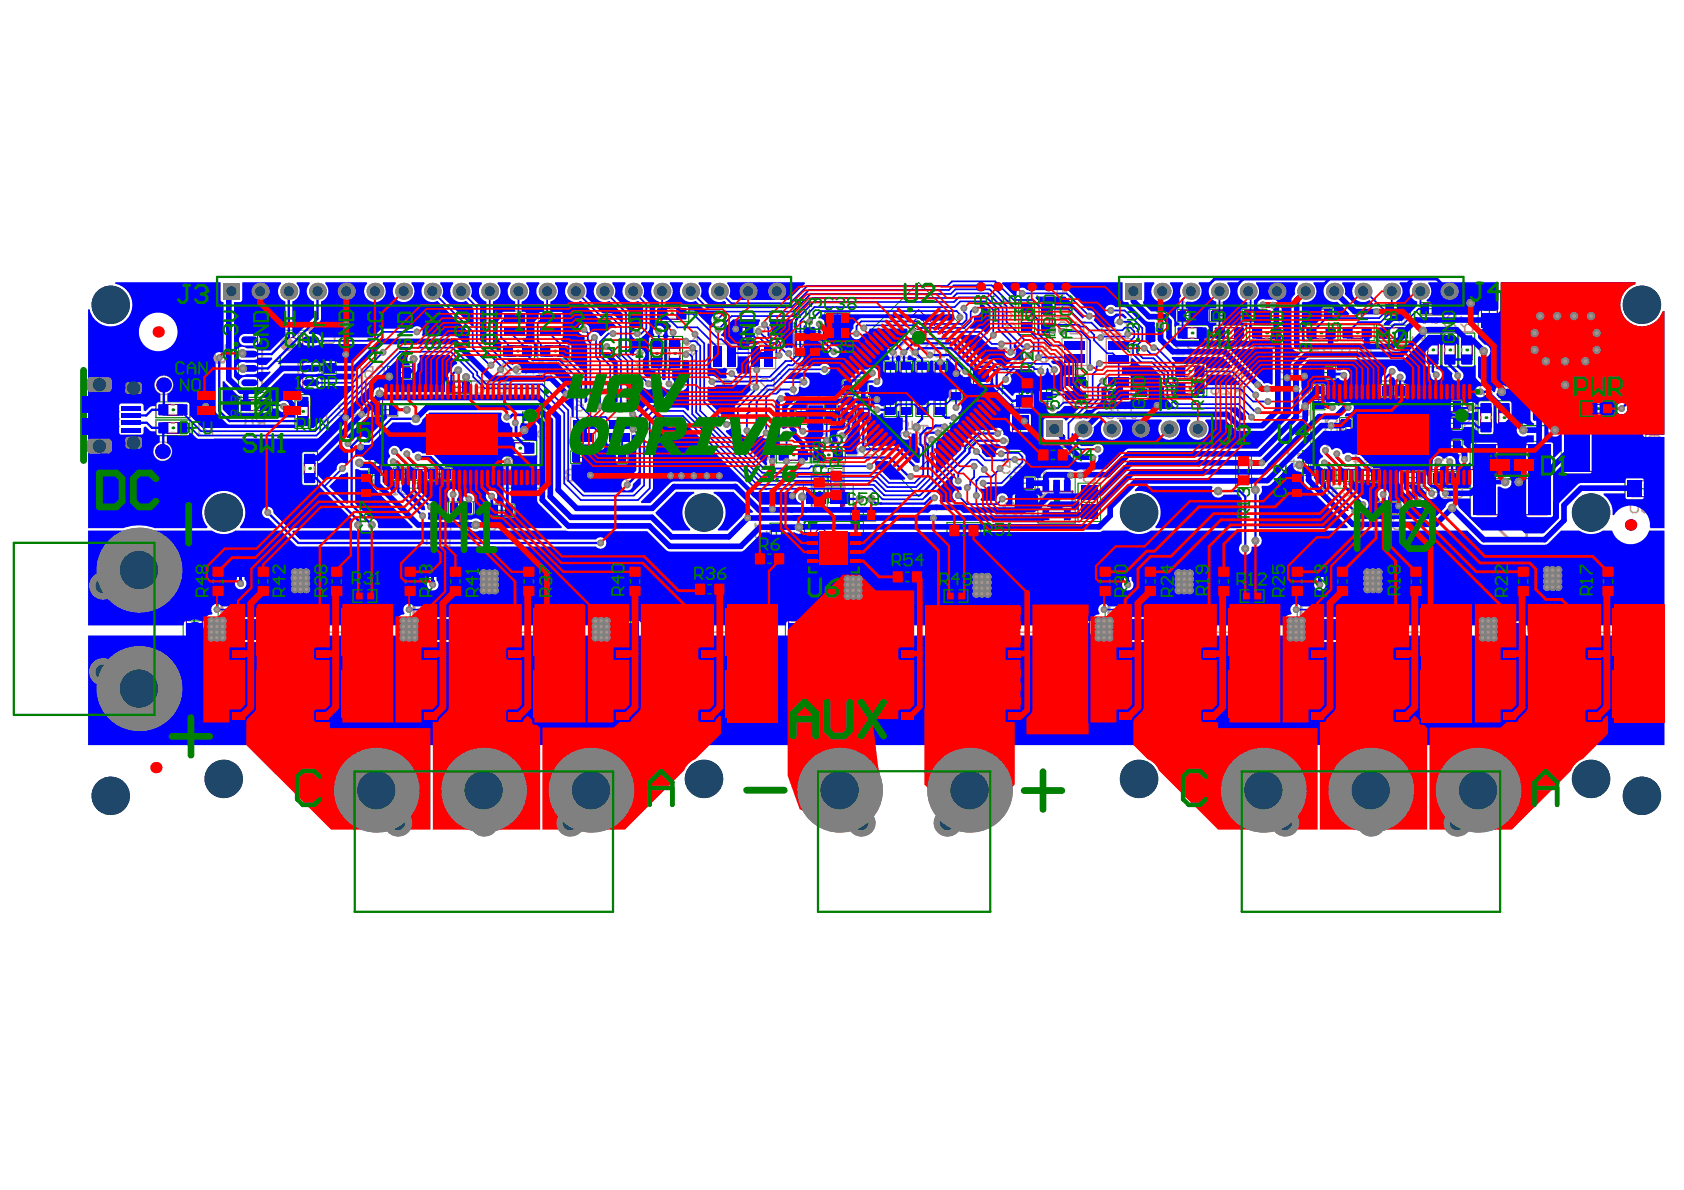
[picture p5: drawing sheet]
<svg xmlns="http://www.w3.org/2000/svg" width="297mm" height="210mm" viewBox="0 0 297 210" stroke-linecap="round" stroke-linejoin="round" font-family="sans-serif">
<g fill="none" stroke="#008000" stroke-width=".2">
<path d="M114.4 59.3h2.8v6h-2.8zM115.5 54h6v2.8h-6zM117.6 59.3h2.8v6h-2.8zM129.9 58.6h1.8M130.8 57.7v1.8M141.1 59.8v1.8M143.7 59.8v1.8M146.8 58.7h1.8M146.8 56.2h1.8M147.7 55.3v1.8M147.7 57.8v1.8M179.7 53.1h2.8v5.9h-2.8z"/>
<path d="M183.3 53.2h2.8v5.9h-2.8zM207.3 57.3h6v2.8h-6zM209 55.7h1.8M209.9 54.8v1.8M213.9 57.3h6v2.8h-6zM214.7 55.7h1.8M215.6 54.8v1.8M220.4 55.7h1.8M220.5 57.3h5.9v2.8h-5.9zM221.3 54.8v1.8M230 57.3h6v2.8h-6zM232 55.4h1.8"/>
<path d="M232.9 54.5v1.8M236.4 57.3h6v2.8h-6zM242.8 57.3h6v2.8h-6zM245.7 54.5h1.8M246.6 53.6v1.8M251.3 58.7h2.8v6h-2.8zM251.8 54.5h1.8M252.7 53.6v1.8M254.3 58.7h2.8v6h-2.8zM257.3 58.7h2.8v6h-2.8zM261.7 54.8h2M262.7 53.8v2"/>
<path d="M27.5 70.9h6v2.8h-6zM27.5 74.1h6v2.8h-6zM42.1 70.1h5.9v2.8h-5.9zM48.4 63.7h2M49.4 62.7v2M52 69.6h2.8v6h-2.8zM53.2 79.6h2.8v6h-2.8zM57.1 61.1h2.2v4.8h-2.2zM57.3 63.5h1.8M58.2 62.6v1.9M67.1 72.3h1.8M68 71.4v1.8"/>
<path d="M69.7 65.7h1.8M70.6 64.8v1.8M80 68.3h1.8M80.5 76.7h2M80.9 67.4v1.8M81.5 75.7v2M88.3 60.5h6v2.8h-6zM88.7 77.7h6v2.7h-6zM92.4 74.9h1.8M93.3 74v1.8M94.9 60.5h6v2.8h-6zM102.8 79.7v1.8"/>
<path d="M108.4 79.7v1.8M136.9 78.9h6v2.7h-6zM140.2 60.7h1.8M140.4 72.7h1.8M141.3 71.8v1.8M142.8 60.7h1.8M143.1 78.9h6v2.7h-6zM145.6 72.7h1.8M146.5 71.8v1.8M148.6 72.1h1.8M149.5 71.2v1.8M150 68.1h1.8"/>
<path d="M150.9 67.2v1.8M151.4 72.1h1.8M152.3 71.2v1.8M156.2 71.3h1.8M156.2 65.9h1.8M157.1 65v1.8M157.1 70.4v1.8M159 71.3h1.8M159 65.9h1.8M159.9 65v1.8M159.9 70.4v1.8M161.3 68l1.5 1.4"/>
<path d="M161.7 71.3h1.8M161.7 65.9h1.8M162.6 65v1.8M162.6 70.4v1.8M162.8 68l-1.5 1.4M164.9 71.3h1.8M164.9 65.9h1.8M165.8 65v1.8M165.8 70.4v1.8M167.7 68.5h1.8M168.6 67.6v1.8M175.8 68.5h2"/>
<path d="M176.8 67.5v2M179 76.3h2M179.8 66.3h2.8v6h-2.8zM180 75.3v2M182.8 78.9h6v2.7h-6zM183.7 68.6h1.8M184.6 67.7v1.8M200.5 68.1h1.8M201.4 67.2v1.8M206.9 64.1h6v2.8h-6zM206.9 67.1h6v2.8h-6zM231.7 70.1h1.8"/>
<path d="M232.5 65.7h1.8M232.6 69.2v1.8M233.4 64.8v1.8M236.5 75.9h1.8M237.4 75v1.8M244.8 76.7h2M244.9 68.9h1.8M245.8 68v1.8M245.8 75.7v2M254.8 78.7h1.8M254.8 74.7h1.8M254.8 71.7h1.8"/>
<path d="M255.7 70.8v1.8M255.7 73.8v1.8M255.7 77.8v1.7M260.7 70.7h2.8v6h-2.8zM263.9 70.7h2.8v6h-2.8zM281.8 79.6h2M282.8 78.7v1.9M287.8 68.7h2.8v6h-2.8zM37.1 99.6h2.8v5.9h-2.8zM45 99.6h2.8v5.9h-2.8zM58 99.6h2.8v5.9h-2.8zM63.7 85.6h1.8"/>
<path d="M64.6 84.7v1.8M65.3 81.6h1.8M66.2 80.7v1.8M70.7 83.6h1.8M71 99.6h2.7v5.9h-2.7zM71.6 82.7v1.8M76.6 83.6h1.8M77.5 82.7v1.8M78.9 99.6h2.8v5.9h-2.8zM80.4 89.6h1.8M81.3 88.7v1.8M87.6 90h1.8"/>
<path d="M88.5 89.1v1.8M91.9 99.6h2.8v5.9h-2.8zM102 80.6h1.7M107.5 80.6h1.8M110.6 99.6h2.8v5.9h-2.8zM132.7 97.2h6v2.8h-6zM136 94.5h1.8M136.9 93.6v1.8M143.1 83.8h2.8v6h-2.8zM145.1 87.8h2M146.1 88.6h2.8v-6h-2.8v6.2M146.1 96.6h2"/>
<path d="M147.1 95.6v2M151.4 90.8h1.8M152.3 89.9v1.8M167 92.2h6v2.8h-6zM179.5 85.2h1.8M180.4 84.3v1.8M191.1 88.6h2M192.1 87.6v2M193.5 99.6h2.8v5.9h-2.8zM201.5 99.6h2.8v5.9h-2.8zM214.5 99.6h2.8v5.9h-2.8zM218 80h2.7v6h-2.7z"/>
<path d="M227.4 99.6h2.8v5.9h-2.8zM227.9 85.6h1.8M228.8 84.7v1.8M229.9 81.6h1.8M230.8 80.7v1.8M234.9 83.8h1.8M235.4 99.6h2.8v5.9h-2.8zM235.8 82.9v1.8M240.3 83.8h1.8M241.2 82.9v1.8M244 89.6h1.8M244.9 88.7v1.8"/>
<path d="M248.3 84.2h1.8M248.4 99.6h2.7v5.9h-2.7zM249.2 83.3v1.8M253.8 84.2h1.8M254.7 83.3v1.8M265.7 84.6h2M265.7 82h2M266.7 81v2M266.7 83.6v2M267.3 99.6h2.8v5.9h-2.8zM282.2 99.6h2.8v5.9h-2.8zM289 86.2h2"/>
<path d="M290 85.2v2M33.3 109.5h2M34.3 108.5v2M41.5 105.5h1.9M42.5 104.5v2M62.3 104h4.2v2.2h-4.2zM75.3 105.5h2M76.3 104.5v2M110.2 109.5h2M111.2 108.5v2M122.2 102.5h6v2.8h-6zM139.5 109.5h2"/>
<path d="M140.5 108.5v2M157.1 100.4h5.9v2.7h-5.9zM166.5 104h4.2v2.2h-4.2zM189.8 109.5h1.9M190.8 108.5v2M197.9 105.5h2M198.9 104.5v2M218.8 104h4.1v2.2h-4.1zM231.8 105.5h2M232.8 104.5v2M265.7 109.5h2M266.7 108.5v2"/>
</g>
<g fill="none" stroke="#008000" stroke-width=".18">
<path d="M42.1 58.2h14.7v11h-14.7zM128.6 57.5h4.4v2.2h-4.4zM140 58.5h2.2v4.4h-2.2zM142.6 58.5h2.2v4.4h-2.2zM145.5 55.1h4.4v2.1h-4.4zM145.5 57.6h4.4v2.2h-4.4zM207.7 54.6h4.4v2.2h-4.4zM213.4 54.6h4.4v2.2h-4.4zM219.1 54.6h4.4v2.2h-4.4zM230.7 54.3h4.4v2.2h-4.4zM244.4 53.4h4.4v2.2h-4.4zM250.5 53.4h4.4v2.2h-4.4z"/>
<path d="M260.7 51.4h4v6.7h-4zM65.1 79.5h2.2v4.3h-2.2zM65.8 71.2h4.4v2.2h-4.4zM67 67.2h29.1v18.9h-29.1zM68.4 64.6h4.3v2.2h-4.3zM78.7 67.2v2.2h4.4v-2.2M92.2 72.7h2.2v4.4h-2.2zM100.7 79.5h4.3v2.2h-4.3zM106.2 79.5h4.4v2.2h-4.4zM140.2 70.5h2.2v4.4h-2.2zM143.2 68.7l18.8-18.9 18.9 18.9-18.9 18.9zM145.4 70.5h2.2v4.4h-2.2z"/>
<path d="M148.4 69.9h2.2v4.4h-2.2zM148.7 67h4.4v2.2h-4.4zM151.2 69.9h2.2v4.4h-2.2zM156 69.1h2.2v4.4h-2.2zM156 63.7h2.2v4.4h-2.2zM158.8 69.1h2.2v4.4h-2.2zM158.8 63.7h2.2v4.4h-2.2zM161.5 69.1h2.2v4.4h-2.2zM161.5 63.7h2.2v4.4h-2.2zM164.7 69.1h2.2v4.4h-2.2zM164.7 63.7h2.2v4.4h-2.2zM167.5 66.3h2.2v4.4h-2.2z"/>
<path d="M171.2 64.7h11.2v7.6h-11.2zM178 72.9h4v6.7h-4zM183.5 66.4h2.2v4.4h-2.2zM200.3 65.9h2.2v4.4h-2.2zM229.7 79.5h2.2v4.3h-2.2zM231.2 64.6h4.4v2.2h-4.4zM231.2 67.2h29.1v18.9h-29.1zM231.5 67.9h2.2v4.4h-2.2zM236.3 73.7h2.2v4.4h-2.2zM243.6 67.8h4.4v2.2h-4.4zM253.5 70.6h4.4v2.2h-4.4zM253.5 73.6h4.4v2.2h-4.4z"/>
<path d="M253.5 77.6h4.4v2.1h-4.4zM259.3 77.9h14.8v13.5h-14.8zM262.3 79.6h8.8v4.8h-8.8zM275.4 75.7h14.9v7.9h-14.9zM278.8 70.7h6.1v2.7h-6.1zM38.5 97.7h7.9v15.7h-7.9zM63.5 83.4h2.2v4.4h-2.2zM69.4 82.5h4.3v2.2h-4.3zM72.4 97.7h7.9v15.7h-7.9zM75.3 82.5h4.4v2.2h-4.4zM79.1 88.5h4.4v2.2h-4.4zM86.3 88.9h4.4v2.2h-4.4z"/>
<path d="M135.8 92.3h2.2v4.4h-2.2zM141.7 85.4h8.8v4.8h-8.8zM141.9 92h10.4v9.2h-10.4zM150.1 89.7h4.4v2.2h-4.4zM178.2 84.1h4.4v2.2h-4.4zM183.1 84.2h6.6v8.1h-6.6zM190.2 85.2h3.9v6.8h-3.9zM194.9 97.7h8v15.7h-8zM227.7 83.4h2.2v4.4h-2.2zM228.8 97.7h8v15.7h-8zM233.6 82.7h4.4v2.2h-4.4zM239 82.7h4.4v2.2h-4.4z"/>
<path d="M242.7 88.5h4.4v2.2h-4.4zM247 83.1h4.3v2.2h-4.3zM252.5 83.1h4.4v2.2h-4.4zM286.6 84.2h6.8v4h-6.8zM32.3 106.1h4v6.8h-4zM109.2 106.1h4v6.8h-4zM138.5 106.1h4v6.8h-4zM188.8 106.1h3.9v6.8h-3.9zM264.7 106.1h4v6.8h-4z"/>
</g>
<path d="M268.5 56.8h15.1v18.3h-15.1z" fill="none" stroke="#008000" stroke-width=".25"/>
<path d="M14.7 65.3v15.9" fill="none" stroke="#008000" stroke-width="1.2"/>
<g fill="#008000">
<circle cx="46.4" cy="102.5" r=".25"/>
<circle cx="45" cy="71.5" r=".25"/>
<circle cx="54.6" cy="82.6" r=".25"/>
<circle cx="53.4" cy="72.6" r=".25"/>
<circle cx="59.4" cy="102.5" r=".25"/>
<circle cx="64.4" cy="105.1" r=".2"/>
<circle cx="72.4" cy="102.5" r=".25"/>
<circle cx="80.3" cy="102.5" r=".25"/>
<circle cx="93.3" cy="102.5" r=".25"/>
<circle cx="91.7" cy="79.1" r=".25"/>
<circle cx="97.9" cy="61.9" r=".25"/>
<circle cx="112" cy="102.5" r=".25"/>
<circle cx="119" cy="62.3" r=".25"/>
<circle cx="118.5" cy="55.4" r=".25"/>
<circle cx="125.2" cy="103.9" r=".25"/>
<circle cx="144.5" cy="86.8" r=".25"/>
<circle cx="146.1" cy="80.2" r=".25"/>
<circle cx="168.6" cy="105.1" r=".2"/>
<circle cx="170" cy="93.6" r=".25"/>
<circle cx="181.2" cy="69.3" r=".25"/>
<circle cx="181.1" cy="56.1" r=".25"/>
<circle cx="186.4" cy="88.2" r=".5"/>
<circle cx="185.8" cy="80.2" r=".25"/>
<circle cx="194.9" cy="102.5" r=".25"/>
<circle cx="202.9" cy="102.5" r=".25"/>
<circle cx="209.9" cy="68.5" r=".25"/>
<circle cx="210.3" cy="58.7" r=".25"/>
<circle cx="215.9" cy="102.5" r=".25"/>
<circle cx="219.4" cy="83" r=".25"/>
<circle cx="223.4" cy="58.7" r=".25"/>
<circle cx="236.8" cy="102.5" r=".25"/>
<circle cx="239.4" cy="58.7" r=".25"/>
<circle cx="245.8" cy="58.7" r=".25"/>
<circle cx="249.8" cy="102.5" r=".25"/>
<circle cx="268.7" cy="102.5" r=".25"/>
<circle cx="283.6" cy="102.5" r=".25"/>
<circle cx="289.2" cy="71.7" r=".25"/>
<circle cx="57.4" cy="110.5" r=".63"/>
<circle cx="125.2" cy="110.5" r=".63"/>
<circle cx="147.5" cy="85.6" r=".25"/>
<circle cx="178" cy="110.5" r=".63"/>
<circle cx="209.9" cy="65.5" r=".25"/>
<circle cx="213.9" cy="110.5" r=".63"/>
<circle cx="247.8" cy="110.5" r=".63"/>
<circle cx="252.7" cy="61.7" r=".25"/>
<circle cx="255.7" cy="61.7" r=".25"/>
<circle cx="258.7" cy="61.7" r=".25"/>
<circle cx="262.1" cy="73.7" r=".25"/>
<circle cx="276.1" cy="65.9" r="1"/>
<circle cx="279.5" cy="110.5" r=".63"/>
<circle cx="38.5" cy="102.5" r=".25"/>
<circle cx="30.5" cy="75.5" r=".25"/>
<circle cx="30.5" cy="72.3" r=".25"/>
<circle cx="91.3" cy="61.9" r=".25"/>
<circle cx="115.8" cy="62.3" r=".25"/>
<circle cx="135.7" cy="98.6" r=".25"/>
<circle cx="139.9" cy="80.2" r=".25"/>
<circle cx="184.7" cy="56.2" r=".25"/>
<circle cx="220.8" cy="105.1" r=".2"/>
<circle cx="216.9" cy="58.7" r=".25"/>
<circle cx="228.8" cy="102.5" r=".25"/>
<circle cx="233" cy="58.7" r=".25"/>
<circle cx="281.8" cy="72.1" r=".25"/>
<circle cx="91.3" cy="110.5" r=".63"/>
<circle cx="156.1" cy="110.5" r=".63"/>
<circle cx="160.1" cy="101.7" r=".25"/>
<circle cx="265.3" cy="73.7" r=".25"/>
</g>
<g fill="none" stroke="#800080" stroke-width=".18">
<path d="M116.8 54.4h3.4v1.9h-3.4zM117.5 54.4v1.9M119.4 54.4v1.9M180.1 54.3h1.9v3.5h-1.9zM180.1 57h1.9M180.1 55.1h1.9M183.7 54.4h1.9v3.5h-1.9zM183.7 57.1h1.9M183.7 55.2h1.9M208.5 57.8h3.5v1.9h-3.5zM209.3 57.8v1.9M211.2 57.8v1.9"/>
<path d="M215.1 57.8h3.5v1.9h-3.5zM215.9 57.8v1.9M217.8 57.8v1.9M221.7 57.8h3.5v1.9h-3.5zM222.5 57.8v1.9M224.4 57.8v1.9M231.3 57.8h3.5v1.9h-3.5zM232.1 57.8v1.9M234 57.8v1.9M238.4 59.6h1.9M238.4 57.8v1.8h-.8v-1.8h3.5v1.8h-.8M240.3 57.8v1.8"/>
<path d="M244 57.8h3.5v1.9h-3.5zM244.8 57.8v1.9M246.7 57.8v1.9M251.8 60h1.9v3.5h-1.9zM254.8 60h1.9v3.5h-1.9zM273 58.6h6.2v3.7h-6.2zM273 59.8h6.2M273 59.6h6.2M28.7 74.5h3.5v1.9h-3.5zM28.7 71.3h3.5v1.9h-3.5zM29.5 71.3v1.9M29.5 74.5v1.9"/>
<path d="M31.4 71.3v1.9M31.4 74.5v1.9M44.1 72.4h1.9M44.1 70.5v1.9h-.8v-1.9h3.5v1.9h-.8v-1.9M52.5 70.8h1.9v3.5h-1.9zM52.5 71.6h1.9M52.5 73.5h1.9M89.5 61h3.5v1.9h-3.5zM89.9 78.1h3.5v1.9h-3.5zM90.3 61v1.9M90.7 78.1v1.9M92.2 61v1.9"/>
<path d="M92.6 78.1v1.9M96.1 61h3.5v1.9h-3.5zM96.9 61v1.9M98.8 61v1.9M114.9 60.6h1.9v3.5h-1.9zM114.9 63.3h1.9M114.9 61.4h1.9M118 60.6h1.9v3.5h-1.9zM118 63.3h1.9M118 61.4h1.9M138.2 79.3h3.5v1.9h-3.5zM139 79.3v1.9"/>
<path d="M140.9 79.3v1.9M144.4 79.3h3.4v1.9h-3.4zM145.2 79.3v1.9M147 79.3v1.9M180.2 67.6h1.9v3.4h-1.9zM180.2 70.2h1.9M180.2 68.3h1.9M184 79.3h3.5v1.9h-3.5zM184.8 79.3v1.9M186.7 79.3v1.9M208.1 64.6h3.5v1.9h-3.5zM208.1 67.6h3.5v1.8h-3.5z"/>
<path d="M208.9 64.6v1.9M208.9 67.6v1.8M210.8 64.6v1.9M210.8 67.6v1.8M251.8 62.7h1.9M251.8 60.8h1.9M254.8 62.7h1.9M254.8 60.8h1.9M257.8 60.8h1.9v-.8h-1.9v3.5h1.9v-.8h-1.9M259.7 60.8v1.9M261.2 71.9h1.9v3.5h-1.9zM261.2 74.6h1.9"/>
<path d="M261.2 72.7h1.9M264.4 71.9h1.8v3.5h-1.8zM264.4 74.6h1.8M264.4 72.7h1.8M269.4 62.2v7.4M269.4 62.2l.2 .3M269.4 62.2h3.6M269.4 69.6h1.2M269.6 62.5v6.9M269.6 69.4l-.2 .2M269.6 69.4h12.9M269.6 62.5h12.9"/>
<path d="M270.6 70.2h1.7M270.6 70.9h1.7M270.6 72h1.7M270.6 72.3h1.7M270.6 69.6h1.7v3.6h-1.7zM272.3 69.6h2.9M273 61.6h6.2M273 60.9h6.2M275.2 70.2h1.7M275.2 70.9h1.7M275.2 72h1.7M275.2 72.3h1.7"/>
<path d="M275.2 69.6h1.7v3.6h-1.7zM276.9 69.6h2.9M279.2 62.2h3.5M279.8 70.2h1.7M279.8 70.9h1.7M279.8 72h1.7M279.8 72.3h1.7M279.8 69.6h1.7v3.6h-1.7zM280.2 71.3h3.2v1.6h-3.2zM280.6 71.3v1.6M280.8 71.3v1.6M281.5 69.6h1.2"/>
<path d="M282.5 62.5v6.9M282.5 69.4l.2 .2M282.7 62.2l-.2 .3M282.7 62.2v7.4M282.8 71.3v1.6M283 71.3v1.6M288.3 69.9h1.9v3.5h-1.9zM288.3 72.6h1.9M288.3 70.7h1.9M53.7 80.9h1.9v3.5h-1.9zM53.7 83.6h1.9M53.7 81.7h1.9"/>
<path d="M134 97.6h3.5v1.9h-3.5zM134.8 97.6v1.9M136.7 97.6v1.9M143.6 85.1h1.9v3.5h-1.9zM143.6 85.9h1.9M143.6 87.8h1.9M146.6 83.9h1.8v3.5h-1.8zM146.6 86.6h1.8M146.6 84.7h1.8M168.3 92.6h3.5v1.9h-3.5zM169.1 92.6v1.9M171 92.6v1.9"/>
<path d="M183.5 86.6l.1 .2M183.5 86.6v3.2M183.5 86.6h5.8M183.5 89.8h5.8M183.6 86.8v2.8M183.6 89.6l-.1 .2M183.6 89.6h5.5M183.6 86.8h5.5M184.1 85.8h.8M184.1 86h.8M184.1 86.5h.8M184.1 86.6v-1.2h.8v1.2"/>
<path d="M184.1 89.8v1.2h.8v-1.2M184.1 90.6h.8M184.1 90.4h.8M184.1 89.9h.8M186 85.8h.8M186 86h.8M186 86.5h.8M186 86.6v-1.2h.8v1.2M187.9 85.8h.8M187.9 86h.8M187.9 86.5h.8M187.9 86.6v-1.2h.8v1.2"/>
<path d="M187.9 89.8v1.2h.8v-1.2M187.9 90.6h.8M187.9 90.4h.8M187.9 89.9h.8M189.1 86.8v2.8M189.1 89.6l.2 .2M189.3 86.6l-.2 .2M189.3 86.6v3.2M218.4 81.3h1.9v3.5h-1.9zM218.4 82.1h1.9M218.4 84h1.9M37.5 100.8h1.9v3.5h-1.9z"/>
<path d="M37.5 103.5h1.9M37.5 101.6h1.9M45.5 100.8h1.9v3.5h-1.9zM45.5 103.5h1.9M45.5 101.6h1.9M46.9 113.7h.3M46.9 107.3h.3M46.9 101.6v15.2l4.2 4.2h12.6l4.2-4.2v-15.2M47.5 107h19.8M48.4 100.1h18M54.2 100.1v.2M56.5 100.1v-1.5h1.8v1.5"/>
<path d="M58.4 100.8h1.9v3.5h-1.9zM58.4 103.5h1.9M58.4 101.6h1.9M60.6 100.1v.2M63.3 104.6h2.1v1.1h-2.1zM63.9 104.6v1.1M64.8 104.6v1.1M67.6 113.7h.3M67.6 107.3h.3M71.4 100.8h1.9v3.5h-1.9zM71.4 103.5h1.9M71.4 101.6h1.9"/>
<path d="M79.4 100.8h1.9v3.5h-1.9zM79.4 103.5h1.9M79.4 101.6h1.9M80.8 113.7h.3M80.8 107.3h.3M80.8 101.6v15.2l4.2 4.2h12.6l4.2-4.2v-15.2M81.4 107h19.8M82.3 100.1h18M88.1 100.1v.2M90.4 100.1v-1.5h1.8v1.5M92.3 100.8h1.9v3.5h-1.9zM92.3 103.5h1.9"/>
<path d="M92.3 101.6h1.9M94.5 100.1v.2M101.5 113.7h.3M101.5 107.3h.3M111.1 100.8h1.9v3.5h-1.9zM111.1 103.5h1.9M111.1 101.6h1.9M114.7 113.7h.3M114.7 107.3h.3M114.7 101.6v15.2l4.2 4.2h12.6l4.1-4.2v-15.2M115.3 107h19.7M116.2 100.1h17.9"/>
<path d="M122 100.1v.2M124.2 103v1.9h-.8v-1.9h3.5v1.9h-.8v-1.9M124.3 100.1v-1.5h1.8v1.5M126.1 104.9h-1.9M128.4 100.1v.2M135.3 113.7h.3M135.3 107.3h.3M145.6 113.7h.3M145.6 107.3h.3M145.6 101.6v15.2l4.2 4.2h12.5l4.2-4.2v-15.2M146.2 107h19.7M147.1 100.1h17.9"/>
<path d="M152.9 100.1v.2M155.2 100.1v-1.5h1.8v1.5M158.3 100.8h3.5v1.9h-3.5zM159.1 100.8v1.9M159.3 100.1v.2M161 100.8v1.9M166.2 113.7h.3M166.2 107.3h.3M167.5 113.7h.3M167.5 107.3h.3M167.5 101.6v15.2l4.2 4.2h12.6l4.2-4.2v-15.2M167.6 104.6h2.1v1.1h-2.1z"/>
<path d="M168.1 107h19.8M168.2 104.6v1.1M169 100.1h18M169.1 104.6v1.1M174.8 100.1v.2M177.1 100.1v-1.5h1.8v1.5M181.2 100.1v.2M188.2 113.7h.3M188.2 107.3h.3M194 100.8h1.9v3.5h-1.9zM194 103.5h1.9M194 101.6h1.9"/>
<path d="M202 100.8h1.9v3.5h-1.9zM202 103.5h1.9M202 101.6h1.9M203.4 113.7h.3M203.4 107.3h.3M203.4 101.6v15.2l4.2 4.2h12.6l4.1-4.2v-15.2M204 107h19.7M204.9 100.1h17.9M210.7 100.1v.2M213 100.1v-1.5h1.8v1.5M214.9 100.8h1.9v3.5h-1.9zM214.9 103.5h1.9"/>
<path d="M214.9 101.6h1.9M217.1 100.1v.2M219.8 104.6h2.1v1.1h-2.1zM220.4 104.6v1.1M221.3 104.6v1.1M224 113.7h.3M224 107.3h.3M227.9 101.6h1.9v-.8h-1.9v3.5h1.9v-.8h-1.9M229.8 101.6v1.9M235.8 100.8h1.9v3.5h-1.9zM235.8 103.5h1.9M235.8 101.6h1.9"/>
<path d="M237.3 113.7h.3M237.3 107.3h.3M237.3 101.6v15.2l4.2 4.2h12.5l4.2-4.2v-15.2M237.9 107h19.7M238.8 100.1h17.9M244.6 100.1v.2M246.9 100.1v-1.5h1.8v1.5M248.8 100.8h1.9v3.5h-1.9zM248.8 103.5h1.9M248.8 101.6h1.9M250.9 100.1v.2M257.9 113.7h.3"/>
<path d="M257.9 107.3h.3M267.7 101.6h1.9v-.8h-1.9v3.5h1.9v-.8h-1.9M269 113.7h.3M269 107.3h.3M269 101.6v15.2l4.2 4.2h12.5l4.2-4.2v-15.2M269.6 107h19.7M269.6 101.6v1.9M270.5 100.1h17.9M276.3 100.1v.2M278.6 100.1v-1.5h1.7v1.5M282.6 100.1v.2M282.7 100.8h1.9v3.5h-1.9z"/>
<path d="M282.7 103.5h1.9M282.7 101.6h1.9M289.6 113.7h.3M289.6 107.3h.3M54.2 120.7v.3M56.5 121v1.5h1.8v-1.5M60.6 120.7v.3M88.1 120.7v.3M90.4 121v1.5h1.8v-1.5M94.5 120.7v.3M122 120.7v.3M124.3 121v1.5h1.8v-1.5"/>
<path d="M128.4 120.7v.3M152.9 120.7v.3M155.2 121v1.5h1.8v-1.5M159.3 120.7v.3M174.8 120.7v.3M177.1 121v1.5h1.8v-1.5M181.2 120.7v.3M210.7 120.7v.3M213 121v1.5h1.8v-1.5M217.1 120.7v.3M244.6 120.7v.3M246.9 121v1.5h1.8v-1.5"/>
<path d="M250.9 120.7v.3M276.3 120.7v.3M278.6 121v1.5h1.7v-1.5M282.6 120.7v.3"/>
</g>
<g fill="none" stroke="#800080" stroke-width=".2">
<path d="M45.4 58.7h8v10h-8zM129.1 57.7h3.4v1.8h-3.4zM140.2 59h1.8v3.4h-1.8zM142.8 59h1.8v3.4h-1.8zM146 55.3h3.4v1.8h-3.4zM146 57.8h3.4v1.8h-3.4zM208.2 54.8h3.4v1.8h-3.4zM213.9 54.8h3.4v1.8h-3.4zM219.6 54.8h3.4v1.8h-3.4zM231.2 54.5h3.4v1.8h-3.4zM244.9 53.6h3.4v1.8h-3.4zM251 53.6h3.4v1.8h-3.4z"/>
<path d="M261.3 52.6h2.8v4.3h-2.8zM57.3 61.8h1.8v3.5h-1.8zM65.3 79.9h1.8v3.4h-1.8zM66.3 71.4h3.4v1.8h-3.4zM67.5 70.5h28.1v12.3h-28.1zM68.9 64.8h3.4v1.8h-3.4zM79.2 67.4h3.4v1.8h-3.4zM92.4 73.2h1.8v3.4h-1.8zM101.2 79.7h3.3v1.8h-3.3zM106.7 79.7h3.4v1.8h-3.4zM140.4 71h1.8v3.4h-1.8zM145.6 71h1.8v3.4h-1.8z"/>
<path d="M148 68.7l14-14.1 14.1 14.1-14.1 14.1zM148.6 70.4h1.8v3.4h-1.8zM149.2 67.2h3.4v1.8h-3.4zM151.4 70.4h1.8v3.4h-1.8zM156.2 69.6h1.8v3.4h-1.8zM156.2 64.2h1.8v3.4h-1.8zM159 69.6h1.8v3.4h-1.8zM159 64.2h1.8v3.4h-1.8zM161.7 69.6h1.8v3.4h-1.8zM161.7 64.2h1.8v3.4h-1.8zM164.9 69.6h1.8v3.4h-1.8zM164.9 64.2h1.8v3.4h-1.8z"/>
<path d="M167.7 66.8h1.8v3.4h-1.8zM171.7 65.2h10.2v6.6h-10.2zM178.6 74.1h2.8v4.3h-2.8zM183.7 66.9h1.8v3.4h-1.8zM200.5 66.4h1.8v3.4h-1.8zM231.7 71.8h1.8v-3.4h-1.8v14.9h-1.8v-3.4h1.8M231.7 64.8h3.4v1.8h-3.4zM231.7 70.5h28.1v12.3h-28.1M236.5 74.2h1.8v3.4h-1.8zM244.1 68h3.4v1.8h-3.4zM254 73.8h3.4v1.8h-3.4zM254 70.8h3.4v1.8h-3.4z"/>
<path d="M254 77.8h3.4v1.7h-3.4zM260.5 78.5h12.4v12.3h-12.4zM276.6 76.2h12.5v6.9h-12.5zM39 98.9h6.9v13.3h-6.9zM63.7 83.9h1.8v3.4h-1.8zM69.9 82.7h3.3v1.8h-3.3zM72.9 98.9h6.9v13.3h-6.9zM75.8 82.7h3.4v1.8h-3.4zM79.6 88.7h3.4v1.8h-3.4zM86.8 89.1h3.4v1.8h-3.4zM136 92.8h1.8v3.4h-1.8zM143 92.5h8.2v8.2h-8.2z"/>
<path d="M143.2 86h5.8v3.6h-5.8zM150.6 89.9h3.4v1.8h-3.4zM178.7 84.3h3.4v1.8h-3.4zM190.8 86.5h2.7v4.2h-2.7zM195.5 98.9h6.9v13.3h-6.9zM227.9 83.9h1.8v3.4h-1.8zM229.4 98.9h6.8v13.3h-6.8zM234.1 82.9h3.4v1.8h-3.4zM239.5 82.9h3.4v1.8h-3.4zM243.2 88.7h3.4v1.8h-3.4zM247.5 83.3h3.3v1.8h-3.3zM253 83.3h3.4v1.8h-3.4z"/>
<path d="M263.8 80.2h5.8v3.6h-5.8zM287.9 84.8h4.3v2.8h-4.3zM32.9 107.4h2.8v4.3h-2.8zM109.8 107.4h2.8v4.3h-2.8zM139.1 107.4h2.8v4.3h-2.8zM189.4 107.4h2.7v4.3h-2.7zM265.3 107.4h2.8v4.3h-2.8z"/>
</g>
<g fill="#800080">
<path d="M148.2 86h.8v3.6h-.8z" fill-rule="evenodd"/>
<path d="M263.8 80.2h.8v3.6h-.8z" fill-rule="evenodd"/>
</g>
<g fill="none" stroke="#800080" stroke-width=".18">
<path d="M47.2 113.7a10.7 10.7 0 0 0 7 7M48.1 107a10 10 0 0 0 9.3 13.5 10 10 0 0 0 9.3-13.5M48.4 100.1a1.49 1.49 0 0 0-1.5 1.5M54.2 100.3a10.7 10.7 0 0 0-7 7M60.6 100.3a10.7 10.7 0 0 1 7 7M66.4 100.1a1.49 1.49 0 0 1 1.5 1.5M67.6 113.7a10.7 10.7 0 0 1-7 7M81.1 113.7a10.7 10.7 0 0 0 7 7M82 107a10 10 0 0 0 9.3 13.5 10 10 0 0 0 9.3-13.5M82.3 100.1a1.49 1.49 0 0 0-1.5 1.5M88.1 100.3a10.7 10.7 0 0 0-7 7M94.5 100.3a10.7 10.7 0 0 1 7 7"/>
<path d="M100.3 100.1a1.49 1.49 0 0 1 1.5 1.5M101.5 113.7a10.7 10.7 0 0 1-7 7M115 113.7a10.7 10.7 0 0 0 7 7M115.8 107a10 10 0 0 0 9.4 13.5 10 10 0 0 0 9.3-13.5M116.2 100.1a1.49 1.49 0 0 0-1.5 1.5M122 100.3a10.7 10.7 0 0 0-7 7M128.4 100.3a10.7 10.7 0 0 1 6.9 7M134.1 100.1a1.49 1.49 0 0 1 1.5 1.5M135.3 113.7a10.7 10.7 0 0 1-6.9 7M145.9 113.7a10.7 10.7 0 0 0 7 7M146.2 107a10.5 10.5 0 0 0 11.3 13.9 10.5 10.5 0 0 0 7.1-16.4 10.5 10.5 0 0 0-17.9 1.3l-.5 1.2M146.7 107a10 10 0 0 0 9.4 13.5 10 10 0 0 0 9.3-13.5"/>
<path d="M147.1 100.1a1.49 1.49 0 0 0-1.5 1.5M152.9 100.3a10.7 10.7 0 0 0-7 7M159.3 100.3a10.7 10.7 0 0 1 6.9 7M165 100.1a1.49 1.49 0 0 1 1.5 1.5M166.2 113.7a10.7 10.7 0 0 1-6.9 7M167.8 113.7a10.7 10.7 0 0 0 7 7M168.7 107a10 10 0 0 0 9.3 13.5 10 10 0 0 0 9.3-13.5M169 100.1a1.49 1.49 0 0 0-1.5 1.5M174.8 100.3a10.7 10.7 0 0 0-7 7M181.2 100.3a10.7 10.7 0 0 1 7 7M187 100.1a1.49 1.49 0 0 1 1.5 1.5M188.2 113.7a10.7 10.7 0 0 1-7 7"/>
<path d="M203.7 113.7a10.7 10.7 0 0 0 7 7M204.5 107a10 10 0 0 0 9.4 13.5 10 10 0 0 0 9.3-13.5M204.9 100.1a1.49 1.49 0 0 0-1.5 1.5M210.7 100.3a10.7 10.7 0 0 0-7 7M217.1 100.3a10.7 10.7 0 0 1 6.9 7M222.8 100.1a1.49 1.49 0 0 1 1.5 1.5M224 113.7a10.7 10.7 0 0 1-6.9 7M237.6 113.7a10.7 10.7 0 0 0 7 7M238.4 107a10 10 0 0 0 9.4 13.5 10 10 0 0 0 9.3-13.5M238.8 100.1a1.49 1.49 0 0 0-1.5 1.5M244.6 100.3a10.7 10.7 0 0 0-7 7M250.9 100.3a10.7 10.7 0 0 1 7 7"/>
<path d="M256.7 100.1a1.49 1.49 0 0 1 1.5 1.5M257.9 113.7a10.7 10.7 0 0 1-7 7M269.3 113.7a10.7 10.7 0 0 0 7 7M269.6 107a10.5 10.5 0 0 0 11.3 13.9 10.5 10.5 0 0 0 7-16.4 10.5 10.5 0 0 0-17.8 1.3l-.5 1.2M270.1 107a10 10 0 0 0 9.4 13.5 10 10 0 0 0 9.3-13.5M270.5 100.1a1.49 1.49 0 0 0-1.5 1.5M276.3 100.3a10.7 10.7 0 0 0-7 7M282.6 100.3a10.7 10.7 0 0 1 7 7M288.4 100.1a1.49 1.49 0 0 1 1.5 1.5M289.6 113.7a10.7 10.7 0 0 1-7 7"/>
<circle cx="173" cy="50.6" r=".76"/>
<circle cx="176" cy="50.6" r=".76"/>
<circle cx="179" cy="50.6" r=".76"/>
<circle cx="182" cy="50.6" r=".76"/>
<circle cx="185" cy="50.6" r=".76"/>
<circle cx="188" cy="50.6" r=".76"/>
<circle cx="28.7" cy="79.6" r="1.27"/>
<circle cx="28.9" cy="67.9" r="1.27"/>
<circle cx="28.7" cy="84.8" r="1.27"/>
<circle cx="184.4" cy="87.6" r=".41"/>
<circle cx="57.4" cy="110.5" r="10.5"/>
<circle cx="91.3" cy="110.5" r="10.5"/>
<circle cx="125.2" cy="110.5" r="10.5"/>
<circle cx="178" cy="110.5" r="10.5"/>
<circle cx="213.9" cy="110.5" r="10.5"/>
<circle cx="247.8" cy="110.5" r="10.5"/>
</g>
<g fill="none" stroke="#800080" stroke-width=".2">
<circle cx="162" cy="57.2" r="1"/>
<circle cx="51.6" cy="60.5" r="1"/>
<circle cx="93.8" cy="72.3" r="1"/>
<circle cx="258" cy="72.3" r="1"/>
<circle cx="144.8" cy="94.3" r="1"/>
</g>
<g fill="#c0c073">
<path d="M183.7 87.2h1.1l-1.1 1.1z"/>
<path d="M280.7 69.6l2-2v2z"/>
</g>
<g fill="none" stroke="#c0c073" stroke-width=".25">
<path d="M118.2 54.5h.6M118.2 56.2h.6M180.3 55.8v.6M181.9 55.8v.6M183.9 55.9v.6M185.5 55.9v.6M210 59.6h.6M210 57.9h.6M216.6 59.6h.6M216.6 57.9h.6M223.1 59.6h.6M223.1 57.9h.6"/>
<path d="M232.7 59.6h.6M232.7 57.9h.6M239.1 57.9h.6M239.1 59.5h.6M245.5 59.6h.6M245.5 57.9h.6M30.2 76.3h.6M30.2 74.7h.6M30.2 73.1h.6M30.2 71.5h.6M44.7 70.7h.6M44.7 72.3h.6"/>
<path d="M52.6 72.3v.6M54.2 72.3v.6M91 62.7h.6M91 61.1h.6M91.4 79.9h.6M91.4 78.2h.6M97.6 62.7h.6M97.6 61.1h.6M115 62v.6M116.6 62v.6M118.2 62v.6M119.8 62v.6"/>
<path d="M139.6 79.4h.6M145.8 79.4h.6M209.6 69.3h.6M209.6 67.7h.6M209.6 66.3h.6M209.6 64.7h.6M251.9 61.4v.6M253.6 61.4v.6M254.9 61.4v.6M256.5 61.4v.6M257.9 61.4v.6M259.5 61.4v.6"/>
<path d="M261.3 73.4v.6M262.9 73.4v.6M264.5 73.4v.6M266.1 73.4v.6M288.4 71.4v.6M290 71.4v.6M53.8 82.3v.6M55.4 82.3v.6M139.6 81.1h.6M145.8 81.1h.6M183.7 87.2h5.4v2h-5.4z"/>
</g>
<g fill="none" stroke="#c0c073" stroke-width=".51">
<path d="M47.8 118.9v2.4M67 118.9v2.4M81.7 118.9v2.4M100.9 118.9v2.4M115.6 118.9v2.4M134.7 118.9v2.4M146.5 118.9v2.4M165.6 118.9v2.4M168.4 118.9v2.4M187.6 118.9v2.4M204.3 118.9v2.4M223.4 118.9v2.4"/>
<path d="M238.2 118.9v2.4M257.3 118.9v2.4M269.9 118.9v2.4M289 118.9v2.4M46.6 120.1h2.4M65.8 120.1h2.4M80.5 120.1h2.4M99.7 120.1h2.4M114.4 120.1h2.4M133.5 120.1h2.4M145.3 120.1h2.4M164.4 120.1h2.4"/>
<path d="M167.2 120.1h2.4M186.4 120.1h2.4M203.1 120.1h2.4M222.2 120.1h2.4M237 120.1h2.4M256.1 120.1h2.4M268.7 120.1h2.4M287.8 120.1h2.4"/>
</g>
<g fill="none" stroke="#c0c073" stroke-width=".3">
<path d="M121 64.9h2v-1l-.3-.3h-.7l-.3 .3v1M121 60.9h.3l1.4-1.4h.3v1.4M121 63.6l.7 .6M122 61.5v1.4l1-1h-2M54.8 100h-8v16.9l4.2 4.2h3.8M60 100h8v16.9l-4.2 4.2h-3.8M88.7 100h-8v16.9l4.2 4.2h3.8M93.9 100h8v16.9l-4.2 4.2h-3.8M122.6 100h-8v16.9l4.2 4.2h3.8M127.8 100h7.9v16.9l-4.1 4.2h-3.8M133.2 92.4v.6M133.2 94l.4-.3h.3l.4 .3v1h-.7l-.4-.3z"/>
<path d="M133.2 92.7h2.1M133.6 95.7l-.4 .4v.6l.4 .4h1.3l.4-.4v-.6l-.4-.4M135.3 93.7l-.4 .7-.6 .6M153.5 100h-8v16.9l4.2 4.2h3.8M158.7 100h7.9v16.9l-4.2 4.2h-3.7M175.4 100h-8v16.9l4.2 4.2h3.8M180.6 100h8v16.9l-4.2 4.2h-3.8M211.3 100h-8v16.9l4.2 4.2h3.8M216.5 100h7.9v16.9l-4.1 4.2h-3.8M245.2 100h-8v16.9l4.2 4.2h3.8M250.3 100h8v16.9l-4.2 4.2h-3.8M276.9 100h-8v16.9l4.2 4.2h3.8"/>
<path d="M282 100h8v16.9l-4.2 4.2h-3.8M52.4 111.5h10M52.4 109.5h10M57.4 106.5v3M57.4 111.5v3M86.3 111.5h10M86.3 109.5h10M91.3 106.5v3M91.3 111.5v3M120.2 111.5h10M120.2 109.5h10M125.2 106.5v3"/>
<path d="M125.2 111.5v3M151.1 111.5h10M151.1 109.5h10M156.1 106.5v3M156.1 111.5v3M173 111.5h10M173 109.5h10M178 106.5v3M178 111.5v3M208.9 111.5h10M208.9 109.5h10M213.9 106.5v3"/>
<path d="M213.9 111.5v3M242.8 111.5h9.9M242.8 109.5h9.9M247.8 106.5v3M247.8 111.5v3M274.5 111.5h9.9M274.5 109.5h9.9M279.5 106.5v3M279.5 111.5v3"/>
</g>
<g fill="none" stroke="#c0c073" stroke-width=".4">
<path d="M46.2 58.7h6.4v10h-6.4zM264.5 78.6h4.4M269.4 62.2h13.3v7.4h-13.3zM281.1 76.4h3.4M143.2 86.2v-.3h5.8v.3M143.2 89.4v.3h5.8v-.3M264.5 90.6h4.4M281.1 82.9h3.4M39.2 102.5v6M45.7 102.5v6M73.1 102.5v6M79.6 102.5v6"/>
<path d="M195.7 102.5v6M202.2 102.5v6M229.6 102.5v6M236 102.5v6"/>
</g>
<path d="M88.5 54.9h4.4v4.8h-4.4zM95 54.9h4.3v4.8h-4.3zM187.4 59.7h4.3v4.8h-4.3zM195.1 59.7h4.4v4.8h-4.4zM100.7 73.6h4.3v4.8h-4.3zM107 73.6h4.4v4.8h-4.4zM125.3 60.7h4.8v4.3h-4.8zM132 60.7h4.8v4.3h-4.8zM187.5 66.1h4.4v4.8h-4.4zM195.1 66.1h4.4v4.8h-4.4z" fill="none" stroke="#c0c073" stroke-width=".24"/>
<circle cx="135.3" cy="92.7" r=".15" fill="#c0c073"/>
<path d="M145.5 67.2v.7M145.5 67.5h2M145.8 68.5l-.3 .4v.7l.3 .3h1.4l.3-.3v-.7l-.3-.4M135.3 92.7l-.4 .3" fill="none" stroke="#c0c073" stroke-width=".3"/>
<circle cx="147.5" cy="67.5" r=".15" fill="#c0c073"/>
<path d="M163 59.8h.3l.4 .3v.7l-.4 .3M147.5 67.5l-.3 .4M149.6 78.9l-.3 .3v.7l.3 .3h1.4l.3-.3v-.7l-.3-.3M150.3 75.2l.3-.3h.4l.3 .3v.7l-.3 .3h-.4l-.3-.3M150.3 75.2l-.3-.3h-.4l-.3 .3v.7l.3 .3h.4l.3-.3M150.3 75.2v.7M151.3 76.9v1.3h-1l.3-.6v-.4l-.3-.3h-.7l-.3 .3v.7l.3 .3M162 61.8l-.4 .3v.7l.4 .3h1.3l.4-.3v-.7l-.4-.3M162.2 77.1l-.4 .3v.7l.4 .4h1.3l.4-.4v-.7l-.4-.3M162.9 75.1v1l.3 .3h.3l.4-.3v-.7l-.4-.3h-1.3l-.4 .3v.7l.4 .3" fill="none" stroke="#c0c073" stroke-width=".3"/>
<circle cx="163" cy="59.8" r=".15" fill="#c0c073"/>
<path d="M163 59.8l-.3 .3M162.7 60.1v.3M162.7 60.1l-.4-.3h-.3l-.4 .3v.7l.4 .3M164.8 60.9h.4l1.3-1.3h.4v1.3M165.2 61.6l-.4 .3v.7l.4 .3h1.3l.4-.3v-.7l-.4-.3M165.4 77.1l-.4 .3v.7l.4 .4h1.3l.4-.4v-.7l-.4-.3M166 75.1v1.3l1.1-1h-2.1M234.1 77.3l-.3 .3v.7l.3 .3h1.4l.3-.3v-.7l-.3-.3M235.2 75.3h.3l.3 .3v.7l-.3 .3" fill="none" stroke="#c0c073" stroke-width=".3"/>
<circle cx="235.2" cy="75.3" r=".15" fill="#c0c073"/>
<g fill="none" stroke="#c0c073" stroke-width=".3">
<path d="M177.1 58.4h2v-1l-.3-.3h-.7l-.3 .3v1M177.1 57.1l.7 .7M179.1 53.1v1.3h-1l.3-.7v-.3l-.3-.3h-.7l-.3 .3v.7l.3 .3M179.1 55.1v1.3h-1l.3-.7v-.3l-.3-.3h-.7l-.3 .3v.7l.3 .3M254.7 58.5h2.1v-1l-.4-.3h-.7l-.3 .3v1M254.7 53.5l.4-.3h1.3l.4 .3v.7l-.4 .3h-1.3l-.4-.3zM254.7 55.2v1.3l1.4-1.3h.3l.4 .3v.7l-.4 .3M254.7 57.2l.7 .7M257.7 58.5h2v-1l-.3-.3h-.7l-.3 .3v1M257.7 57.2l.7 .7M257.7 55.8v.7M257.7 56.2h2"/>
<path d="M56.9 70.8v1l-.3 .3h-.7l-.3-.3v-1h2M56.9 71.5l.7 .6M57.3 72.8l.3 .3v.7l-.3 .4h-.7l-.3-.4v-.3l.3-.7h-1v1.4M233.8 73.2v1.4l1.4-1.4h.3l.3 .4v.7l-.3 .3M234.8 75.6v.3M234.8 75.6l-.3-.3h-.4l-.3 .3v.7l.3 .3M235.2 75.3l-.4 .3M258.3 73h.4l1.3-1.3h.3v1.3M258.3 73.7v1.3l1.4-1.3h.3l.3 .3v.7l-.3 .3M258.7 75.7l-.4 .3v.7l.4 .4h1.3l.3-.4v-.7l-.3-.3M290.8 78.9v1.3l1.4-1.3h.3l.3 .3v.7l-.3 .3M291.8 76.8v1.1l.4 .3h.3l.3-.3v-.7l-.3-.4h-1.3l-.4 .4v.7l.4 .3"/>
<path d="M291.2 80.9l-.4 .3v.7l.4 .3h1.3l.3-.3v-.7l-.3-.3"/>
</g>
<circle cx="259.7" cy="56.2" r=".15" fill="#c0c073"/>
<g fill="none" stroke="#c0c073" stroke-width=".3">
<path d="M258.1 53.5h.3l.3 .3v1h-.6l-.4-.3v-.7zM259.7 56.2l-.3 .3M259.7 53.5l-.3 .7-.7 .6M33.2 78.5h.1M33.2 78.5l.3 .3M33.2 78.5v1.9M34.8 76.7h.6M35.1 74.6v2.1M35.5 79.8h-1l-.4-.3v-.7l.4-.3h1v1.9M36.1 78.5h1.4M36.8 76l-.7 .7M36.8 78.5v1.9"/>
<path d="M37.5 76h-1l-.4-.3v-.7l.4-.4h1v2.1M291 74.3h2v-1l-.3-.4h-.7l-.3 .4v1M291 72.9l.7 .7M292 69.2l.4-.3h.3l.3 .3v.7l-.3 .3h-.3l-.4-.3M292 69.2l-.3-.3h-.4l-.3 .3v.7l.3 .3h.4l.3-.3M292 69.2v.7M293 70.9v1.4h-1l.4-.7v-.4l-.4-.3h-.7l-.3 .3v.7l.3 .4M32.8 80.4h.7M32.7 103.1h1.3v1l-.7-.3h-.3l-.3 .3v.7l.3 .3h.7l.3-.3M34.7 103.1h1.3v1l-.6-.3h-.4l-.3 .3v.7l.3 .3h.7l.3-.3M36.7 103.4l.4-.3h.6l.4 .3v1.4l-.4 .3h-.6l-.4-.3"/>
</g>
<circle cx="35.1" cy="74.6" r=".15" fill="#c0c073"/>
<path d="M35.1 74.6l.3 .4M35.4 71.6l-.3-.3h-.7l-.3 .3v.3M36.8 72.6l-.7 .7M37.5 72.6h-1l-.4-.3v-.7l.4-.3h1v2" fill="none" stroke="#c0c073" stroke-width=".3"/>
<circle cx="34.1" cy="71.9" r=".15" fill="#c0c073"/>
<g fill="none" stroke="#c0c073" stroke-width=".3">
<path d="M33.5 67.4l-.3-.3h-.7l-.3 .3v.4l1.3 1.3h-1.3M34.1 71.9l.3 .4M34.4 72.3h.4M34.4 72.3l-.3 .3v.3l.3 .4h.7l.3-.4M35.5 68.4h-1l-.4-.3v-.7l.4-.3h1v2M36.1 67.1h1.4M36.8 67.1v2M80.5 83.6h1l.4-.3v-.4l-.4-.3h-.7l-.3 .3v1.4l.3 .3h.7l.4-.3M82.5 83.6h1.4l-1-1v2M84.6 82.9l.3-.3h.7l.3 .3v1.4l-.3 .3h-.7l-.3-.3M101.2 83.1l-.3-.3h-.7l-.4 .3v.4M101.9 82.8l.6 .3 .7 .7"/>
<path d="M102.2 83.8h1v.7l-.3 .3h-.7l-.3-.3v-.3zM103.9 83.1l.3-.3h.7l.3 .3v1.4l-.3 .3h-.7l-.3-.3"/>
</g>
<circle cx="99.8" cy="83.5" r=".15" fill="#c0c073"/>
<g fill="none" stroke="#c0c073" stroke-width=".3">
<path d="M101.5 71.8l.3-.3h1v.6l-.3 .4h-.7l-.3-.4zM101.5 70.5l.6 .3 .7 .7M103.5 70.5h.7M103.8 70.5v1.6l.4 .4h.3l.3-.4M132.5 67.8l-.3-.4v-.3l.3-.3h.7l.3 .3v.3l-.3 .4M132.5 67.8l-.3 .3v.3l.3 .4h.7l.3-.4v-.3l-.3-.3M132.5 67.8h.7M134.5 79.2h-1.3v.4l1.3 1.3v.3M135.6 67.1l-.4-.3h-.7l-.3 .3v.3l1.4 1.4h-1.4M136.2 66.8h.7M136.6 66.8v1.6l.3 .4h.3l.4-.4M99.8 83.5l.4 .3"/>
<path d="M100.2 83.8h.3M100.2 83.8l-.4 .4v.3l.4 .3h.7l.3-.3M135.9 80.6l-.7 .6M136.5 80.6h-1l-.3-.4v-.6l.3-.4h1v2M196.5 95.8l-.4-.4v-.3l.4-.3h.6l.4 .3v.3l-.4 .4M196.5 95.8l-.4 .3v.3l.4 .4h.6l.4-.4v-.3l-.4-.3M196.5 95.8h.6M199.5 95.1l-.3-.3h-.7l-.4 .3v.3l1.4 1.4h-1.4M200.8 96.1l-.6 .7M201.5 96.1h-1l-.3-.3v-.7l.3-.3h1v2M231.4 94.8h-1.4v.3l1.4 1.3v.4M233.4 95.1l-.4-.3h-.6l-.4 .3v.3l1.4 1.4h-1.4"/>
<path d="M234.7 96.1l-.6 .7M235.4 96.1h-1l-.3-.3v-.7l.3-.3h1v2M245.1 91.7l-.4-.3h-.7l-.3 .3v.3M245.7 91.7l.4-.3h.6l.4 .3v1.4l-.4 .3h-.6l-.4-.3"/>
</g>
<path d="M184.5 83.7h.1" fill="none" stroke="#c0c073" stroke-width="1"/>
<circle cx="243.7" cy="92" r=".15" fill="#c0c073"/>
<path d="M242.4 93.4h.6M242.7 91.4v2M243.7 92l.3 .4M244 92.4h.4M244 92.4l-.3 .3v.4l.3 .3h.7l.4-.3" fill="none" stroke="#c0c073" stroke-width=".3"/>
<circle cx="242.7" cy="91.4" r=".15" fill="#c0c073"/>
<path d="M246.5 70.6l-.3-.3h-.7l-.3 .3v.3M247.2 70.6l.3-.3h.7l.4 .3v1.3l-.4 .4h-.7l-.3-.4M242.7 91.4l.3 .3" fill="none" stroke="#c0c073" stroke-width=".3"/>
<circle cx="245.2" cy="70.9" r=".15" fill="#c0c073"/>
<path d="M244.5 70.6l-.3-.3h-.7l-.3 .3v.3M245.2 70.9l.3 .4M245.5 71.3h.4M245.5 71.3l-.3 .3v.3l.3 .4h.7l.3-.4" fill="none" stroke="#c0c073" stroke-width=".3"/>
<circle cx="243.2" cy="70.9" r=".15" fill="#c0c073"/>
<path d="M243.2 70.9l.3 .4M243.5 71.3h.3M243.5 71.3l-.3 .3v.3l.3 .4h.7l.3-.4M20.4 84.7h.1M20.4 84.7l.3 .3M20.7 85l-.3 .4v.3l.3 .3h.7l.3-.3M20.7 85h.4M21.7 84.4l-.3-.4h-.7l-.3 .4v.3M23.7 85.4h-1l-.3-.4v-.6l.3-.4h1v2M24.4 84h1.3M25 84v2" fill="none" stroke="#c0c073" stroke-width=".3"/>
<path d="M245.1 56.4h.7l-.5-.5v1M246.8 55.9h-.6v.2l.6 .7v.1M247.2 56.1l.1-.2h.4l.1 .2v.7l-.1 .1h-.4l-.1-.1M250.9 56h.7v.5l-.5-.1-.2 .1v.4l.2 .2h.3l.2-.2M252.6 56h-.7v.2l.7 .7v.2M252.9 56.2l.2-.2h.3l.2 .2v.7l-.2 .2h-.3l-.2-.2" fill="none" stroke="#c0c073" stroke-width=".18"/>
<path d="M18.9 64.1h1M19.4 61.1v3M20.9 61.1h1M21.4 61.1v2.5l.5 .5h.5l.5-.5" fill="none" stroke="#c0c073" stroke-width=".51"/>
<circle cx="19.4" cy="61.1" r=".25" fill="#c0c073"/>
<path d="M19.4 61.1l.5 .5M35.8 63.9h1M36.3 60.9v3M37.8 60.9v2.5l.5 .5h1.1l.5-.5v-2.5" fill="none" stroke="#c0c073" stroke-width=".51"/>
<circle cx="36.3" cy="60.9" r=".25" fill="#c0c073"/>
<path d="M36.3 60.9l.5 .5" fill="none" stroke="#c0c073" stroke-width=".51"/>
<path d="M50.8 85.4h2v-1l-.3-.3h-.7l-.3 .3v1M50.8 84.1l.7 .6M52.2 82.1h.3l.3 .3v.7l-.3 .3" fill="none" stroke="#c0c073" stroke-width=".3"/>
<circle cx="52.2" cy="82.1" r=".15" fill="#c0c073"/>
<path d="M51.8 82.4v.3M51.8 82.4l-.3-.3h-.3l-.4 .3v.7l.4 .3M52.2 82.1l-.4 .3M52.8 80v1.4h-1l.4-.7v-.3l-.4-.4h-.6l-.4 .4v.6l.4 .4M69.4 87.2h.7M69.8 85.2v2M70.8 85.2h1.3v1l-.7-.3h-.3l-.3 .3v.7l.3 .3h.7l.3-.3M72.8 85.5l.3-.3h.7l.3 .3v1.4l-.3 .3h-.7l-.3-.3" fill="none" stroke="#c0c073" stroke-width=".3"/>
<circle cx="69.8" cy="85.2" r=".15" fill="#c0c073"/>
<g fill="none" stroke="#c0c073" stroke-width=".3">
<path d="M83.9 56.4h1.3v1l-.6-.3h-.4l-.3 .3v.7l.3 .3h.7l.3-.3M85.9 56.4h.7M86.3 56.4v1.7l.3 .3h.3l.4-.3M62.7 64.7h.7l.3 .3v1.4l-.3 .3h-.7l-.3-.3v-1.4zM64.4 64.7h1.3v1l-.6-.3h-.4l-.3 .3v.7l.3 .3h.7l.3-.3M66.4 65l.4-.3h.6l.4 .3v1.4l-.4 .3h-.6l-.4-.3M84.3 68.3l-.3-.3v-.3l.3-.4h.7l.3 .4v.3l-.3 .3M84.3 68.3l-.3 .4v.3l.3 .3h.7l.3-.3v-.3l-.3-.4M84.3 68.3h.7M86 68.3h1.4l-1-1v2M88 67.7l.4-.4h.7l.3 .4v1.3l-.3 .3h-.7l-.4-.3M96.1 64.2l-.3-.3h-.7l-.3 .3v.4"/>
<path d="M96.8 63.9h1.3v1l-.6-.3h-.4l-.3 .3v.7l.3 .3h.7l.3-.3M99.5 65.2l-.7 .7M100.2 65.2h-1.1l-.3-.3v-.7l.3-.3h1.1v2M69.8 85.2l.3 .3M86.1 91.6h1.3v1l-.6-.4h-.4l-.3 .4v.6l.3 .4h.7l.3-.4M88.1 92.6h1.4l-1.1-1v2M90.1 91.9l.4-.3h.6l.4 .3v1.3l-.4 .4h-.6l-.4-.4"/>
</g>
<circle cx="94.8" cy="64.6" r=".15" fill="#c0c073"/>
<path d="M102.8 58.3h.7M103.2 56.3v2M104.2 56.3h.7M104.5 56.3v1.7l.4 .3h.3l.3-.3M94.8 64.6l.3 .3M95.1 64.9h.3M95.1 64.9l-.3 .3v.4l.3 .3h.7l.3-.3" fill="none" stroke="#c0c073" stroke-width=".3"/>
<circle cx="103.2" cy="56.3" r=".15" fill="#c0c073"/>
<g fill="none" stroke="#c0c073" stroke-width=".3">
<path d="M100.5 56.7l.3-.4h.7l.3 .4v1.3l-.3 .3h-.7l-.3-.3zM103.2 56.3l.3 .4M112.8 59.5v1.4l1-1h-2M133.6 58.6h1l.3-.3v-.3l-.3-.4h-.7l-.3 .4v1.3l.3 .4h.7l.3-.4M135.6 59l.3-.4h1v.7l-.3 .4h-.7l-.3-.4zM135.6 57.6l.7 .4 .6 .6M137.6 58l.4-.4h.6l.4 .4v1.3l-.4 .4h-.6l-.4-.4M111.8 64.9h2v-1l-.3-.3h-.7l-.3 .3v1M111.8 63.6l.7 .6M112.8 61.5v1.4l1-1h-2M142.6 76.5h.7l.3 .4v1.3l-.3 .4h-.7l-.3-.4v-1.3zM144.3 76.5h1.4v1l-.7-.3h-.3l-.4 .3v.7l.4 .4h.6l.4-.4"/>
<path d="M147 77.9l-.7 .7M147.7 77.9h-1l-.4-.4v-.6l.4-.4h1v2.1M152.3 76.9v1.3l1.3-1.3h.4l.3 .3v.7l-.3 .3M152.6 78.9l-.3 .3v.7l.3 .3h1.4l.3-.3v-.7l-.3-.3M153.6 74.9h.4l.3 .3v.7l-.3 .3"/>
</g>
<path d="M145.8 82.5l-.6-.5h-1l-.5 .5v.5l2.1 2h-2.1M146.8 82.5l.5-.5h1.5v3h-1.5l-.5-.5z" fill="none" stroke="#c0c073" stroke-width=".51"/>
<circle cx="153.6" cy="74.9" r=".15" fill="#c0c073"/>
<g fill="none" stroke="#c0c073" stroke-width=".3">
<path d="M158.9 59.8v1.3l1.3-1.3h.3l.4 .3v.7l-.4 .3M149.8 64.8l-.3-.3h-.7l-.3 .3v.4l1.3 1.3h-1.3M151.9 64.8l-.4-.3h-.7l-.3 .3v.4l1.4 1.3h-1.4M152.5 64.8l.4-.3h.6l.4 .3v1.4l-.4 .3h-.6l-.4-.3M153.3 75.2v.3M153.3 75.2l-.3-.3h-.4l-.3 .3v.7l.3 .3M153.6 74.9l-.3 .3M159.2 76.3l-.3 .3v.7l.3 .4h1.3l.4-.4v-.7l-.4-.3M159.2 61.8l-.3 .3v.7l.3 .3h1.3l.4-.3v-.7l-.4-.3M160.9 74.3v1.3h-1l.3-.6v-.4l-.3-.3h-.7l-.3 .3v.7l.3 .3M167.6 62.8v.7M167.6 63.2h2.1"/>
<path d="M168 64.2l-.4 .3v.7l.4 .3h1.3l.4-.3v-.7l-.4-.3"/>
</g>
<circle cx="169.7" cy="63.2" r=".15" fill="#c0c073"/>
<g fill="none" stroke="#c0c073" stroke-width=".3">
<path d="M167.6 60.8l.4-.3h1.3l.4 .3v.7l-.4 .3h-1.3l-.4-.3zM169.7 63.2l-.4 .3M175.8 73.8l.3-.3h1.4l.3 .3v.7l-.3 .3h-1.4l-.3-.3zM175.8 75.5v1.3l1.4-1.3h.3l.3 .3v.7l-.3 .3M176.1 77.5l-.3 .3v.7l.3 .4h1.4l.3-.4v-.7l-.3-.3M183.5 60.8l.3-.3h.4l.3 .3v1h-.7l-.3-.3zM183.5 62.9l.3-.4h.4l.3 .4v1h-.7l-.3-.4zM183.8 64.5l-.3 .4v.7l.3 .3h1.4l.3-.3v-.7l-.3-.4M185.5 62.5l-.3 .7-.7 .7M185.5 60.5l-.3 .7-.7 .6M176.8 81.4h1.3v1l-.6-.3h-.4l-.3 .3v.7l.3 .3h.7l.3-.3M178.8 82.8l.3-.4h1.1v.7l-.4 .3h-.7l-.3-.3z"/>
<path d="M178.8 81.4l.7 .3 .7 .7M180.8 81.7l.4-.3h.6l.4 .3v1.4l-.4 .3h-.6l-.4-.3M191.1 81.7v1.3l1.4-1.3h.3l.4 .3v.7l-.4 .3M191.1 80.3v.7M191.1 80.6h2.1M191.5 83.7l-.4 .3v.7l.4 .3h1.3l.4-.3v-.7l-.4-.3"/>
</g>
<path d="M177.6 90.3l-.5 .5v.5l.5 .5h1l.5-.5v-.5l-.5-.5M177.6 90.3l-.5-.5v-.5l.5-.5h1l.5 .5v.5l-.5 .5M177.6 90.3h1M180.2 88.8v2.5l.5 .5h1l.5-.5v-2.5" fill="none" stroke="#c0c073" stroke-width=".51"/>
<circle cx="193.2" cy="80.6" r=".15" fill="#c0c073"/>
<path d="M194.3 56.9h1.4v1l-.7-.3h-.3l-.4 .3v.7l.4 .3h.6l.4-.3M197.7 57.3l-.3-.4h-.7l-.4 .4v.3l1.4 1.3h-1.4M198.4 56.9h.6M198.7 56.9v1.7l.3 .3h.4l.3-.3M203.4 66.4h.3l1.4-1.3h.3v1.3M203.4 67.5l.3-.4h.4l.3 .4v1h-.7l-.3-.4zM203.7 69.1l-.3 .4v.7l.3 .3h1.4l.3-.3v-.7l-.3-.4M205.4 67.1l-.3 .7-.7 .7M217.2 60.8l-.3-.3h-.7l-.3 .3v.4M218.6 61.9l-.7 .6M219.3 61.9h-1.1l-.3-.4v-.7l.3-.3h1.1v2M193.2 80.6l-.4 .4" fill="none" stroke="#c0c073" stroke-width=".3"/>
<circle cx="215.9" cy="61.2" r=".15" fill="#c0c073"/>
<path d="M215.2 60.8l-.3-.3h-.7l-.3 .3v.4M215.9 61.2l.3 .3M216.2 61.5h.4M216.2 61.5l-.3 .4v.3l.3 .3h.7l.3-.3" fill="none" stroke="#c0c073" stroke-width=".3"/>
<circle cx="213.9" cy="61.2" r=".15" fill="#c0c073"/>
<path d="M210.9 60.8l-.4-.3h-.7l-.3 .3v.4M212.2 61.9l-.7 .6M212.9 61.9h-1l-.4-.4v-.7l.4-.3h1v2M213.9 61.2l.3 .3M214.2 61.5h.3M214.2 61.5l-.3 .4v.3l.3 .3h.7l.3-.3" fill="none" stroke="#c0c073" stroke-width=".3"/>
<circle cx="209.5" cy="61.2" r=".15" fill="#c0c073"/>
<g fill="none" stroke="#c0c073" stroke-width=".3">
<path d="M208.8 60.8l-.3-.3h-.7l-.3 .3v.4l1.3 1.3h-1.3M209.5 61.2l.3 .3M209.8 61.5h.4M209.8 61.5l-.3 .4v.3l.3 .3h.7l.4-.3M213.7 68.8l.3-.3h1v.7l-.3 .3h-.7l-.3-.3zM213.7 65.5h1l.3-.3v-.4l-.3-.3h-.7l-.3 .3v1.4l.3 .3h.7l.3-.3M213.7 67.5l.6 .3 .7 .7M217 67.8l-.3-.3h-.7l-.3 .3v.3l1.3 1.4h-1.3M217 64.8l-.3-.3h-.7l-.3 .3v.4l1.3 1.3h-1.3M218.4 68.8l-.7 .7M218.4 65.8l-.7 .7M219.1 65.8h-1.1l-.3-.3v-.7l.3-.3h1.1v2"/>
<path d="M219.1 68.8h-1.1l-.3-.3v-.7l.3-.3h1.1v2M236.4 85.7l-.4-.3h-.6l-.4 .3v.4M237 85.7l.4-.3h.7l.3 .3v1.4l-.3 .3h-.7l-.4-.3"/>
</g>
<path d="M208.5 53.4l.1-.1h.4l.1 .1v.7l-.1 .2h-.4l-.1-.2zM210.1 53.3h-.6v.1l.6 .7v.2M210.5 53.4l.2-.1h.3l.2 .1v.7l-.2 .2h-.3l-.2-.2M214.7 54.4h.4M214.9 53.4h.1M214.9 53.4v1M214.9 53.4l.2 .1M216.1 53.4h-.7v.1l.7 .7v.2M216.4 53.5l.2-.1h.3l.2 .1v.7l-.2 .2h-.3l-.2-.2M219.9 53.5l-.1-.1h-.4l-.2 .1v.2l.7 .7h-.7M220.9 53.4h-.6v.1l.6 .7v.2M221.3 53.5l.1-.1h.4l.1 .1v.7l-.1 .2h-.4l-.1-.2" fill="none" stroke="#c0c073" stroke-width=".18"/>
<circle cx="235" cy="86.1" r=".15" fill="#c0c073"/>
<path d="M227.2 79.7v.7M227.2 80h2.1M227.6 83.1l-.4 .3v.7l.4 .3h1.3l.4-.3v-.7l-.4-.3M228.2 81.1v1.3l1.1-1h-2.1M233 86.7l.3-.3h1v.7l-.3 .3h-.7l-.3-.3zM233 85.4l.7 .3 .6 .7M235 86.1l.4 .3M235.4 86.4h.3M235.4 86.4l-.4 .3v.4l.4 .3h.6l.4-.3" fill="none" stroke="#c0c073" stroke-width=".3"/>
<circle cx="229.3" cy="80" r=".15" fill="#c0c073"/>
<path d="M228.6 65.2l-.3-.3h-.7l-.4 .3v.4M229.3 65.2l.3-.3h.7l.3 .3v1.4l-.3 .3h-.7l-.3-.3M229.3 80l-.4 .4" fill="none" stroke="#c0c073" stroke-width=".3"/>
<circle cx="227.2" cy="65.6" r=".15" fill="#c0c073"/>
<path d="M225.2 64.9h1.4v1l-.7-.3h-.3l-.4 .3v.7l.4 .3h.6l.4-.3M227.2 65.6l.4 .3M227.6 65.9h.3M227.6 65.9l-.4 .3v.4l.4 .3h.7l.3-.3M231.4 61.7h1l.4-.3v-.4l-.4-.3h-.6l-.4 .3v1.4l.4 .3h.6l.4-.3M234.1 62.1l-.6 .6M234.8 62.1h-1l-.3-.4v-.7l.3-.3h1v2M245.3 62.7h.6M245.6 60.7v2M247.3 62.1l-.7 .6M248 62.1h-1.1l-.3-.4v-.7l.3-.3h1.1v2" fill="none" stroke="#c0c073" stroke-width=".3"/>
<path d="M231.4 53.4h.1M231.4 53.4l.2 .2M231.6 53.6l-.2 .1 .2 .4h.4l.1-.2M231.6 53.6h.2M232.1 53.2l-.1-.1h-.4l-.2 .3M233.1 53.1h-.6v.1l.6 .7v.2M233.5 53.2l.1-.1h.4l.1 .1v.7l-.1 .2h-.4l-.1-.2" fill="none" stroke="#c0c073" stroke-width=".18"/>
<circle cx="245.6" cy="60.7" r=".15" fill="#c0c073"/>
<path d="M243.6 62.7h.6M243.9 60.7v2M245.6 60.7l.3 .3" fill="none" stroke="#c0c073" stroke-width=".3"/>
<circle cx="243.9" cy="60.7" r=".15" fill="#c0c073"/>
<path d="M249.2 59.4v.7M249.2 59.7h2M243.9 60.7l.3 .3M249.2 64.1h2v-1l-.4-.3h-.6l-.4 .3v1M249.2 60.7v1.4l1.3-1.4h.3l.4 .4v.7l-.4 .3M249.2 62.8l.6 .6" fill="none" stroke="#c0c073" stroke-width=".3"/>
<circle cx="251.2" cy="59.7" r=".15" fill="#c0c073"/>
<path d="M251.2 59.7l-.4 .4M261.1 70.3h2v-1l-.3-.4h-.7l-.3 .4v1M261.1 68.9l.7 .7M261.1 67.6v.7M261.1 67.9h2" fill="none" stroke="#c0c073" stroke-width=".3"/>
<path d="M266.2 92.7l-.5-.6h-1l-.5 .6v.5l2 2h-2M269.3 92.1v3.1h-2" fill="none" stroke="#c0c073" stroke-width=".51"/>
<circle cx="263.1" cy="67.9" r=".15" fill="#c0c073"/>
<path d="M262.1 65.2v1.4l1-1h-2M263.1 67.9l-.3 .4M264.3 70.1h2v-1l-.3-.4h-.7l-.3 .4v1M264.3 68.7l.7 .7M264.3 67.4v.7M264.3 67.7h2" fill="none" stroke="#c0c073" stroke-width=".3"/>
<circle cx="266.3" cy="67.7" r=".15" fill="#c0c073"/>
<g fill="none" stroke="#c0c073" stroke-width=".3">
<path d="M57 55.1v1.4l1.4-1.4h.3l.3 .4v.7l-.3 .3M57 57.5l.3-.3h.4l.3 .3v1h-.7l-.3-.3zM57.3 59.2l-.3 .3v.7l.3 .3h1.4l.3-.3v-.7l-.3-.3M59 57.2l-.3 .6-.7 .7M186.5 56h2v-1l-.3-.4h-.7l-.4 .4v1M186.5 54.6l.6 .7M186.8 50.6h.3l.4 .3v1h-.7l-.3-.3v-.7zM188.5 52.6v1.4h-1l.3-.7v-.4l-.3-.3h-.7l-.3 .3v.7l.3 .4M188.5 50.6l-.3 .7-.7 .6M94.9 73.2h.3l1.4-1.3h.3v1.3M95.2 75.9l-.3 .3v.7l.3 .4h1.4l.3-.4v-.7l-.3-.3M95.9 73.9v1.3l1-1h-2"/>
<path d="M195.1 73.1l.4-.3h1v.6l-.4 .4h-.6l-.4-.4zM195.1 71.8l.7 .3 .7 .7M198.5 72.1l-.3-.3h-.7l-.3 .3v.3l1.3 1.4h-1.3M199.2 71.8h.7M199.5 71.8v1.6l.4 .4h.3l.3-.4M229.2 72.1l-.4 .4v.6l.4 .4h1.3l.3-.4v-.6l-.3-.4M230.2 70.1h.3l.3 .3v.7l-.3 .4M266.3 67.7l-.3 .4M266.3 65v1.4h-1l.4-.7v-.3l-.4-.4h-.7l-.3 .4v.6l.3 .4M65.3 88.5l-.3 .3v.7l.3 .3h1.4l.3-.3v-.7l-.3-.3M65.3 84.4h.4l.3 .3v1.1h-.7l-.3-.4v-.7zM67 86.4v1.4h-1l.3-.7v-.3l-.3-.4h-.7l-.3 .4v.6l.3 .4"/>
<path d="M67 84.4l-.3 .7-.7 .7"/>
</g>
<circle cx="230.2" cy="70.1" r=".15" fill="#c0c073"/>
<path d="M228.8 69.4h.4l1.3-1.3h.3v1.3M229.8 70.4v.4M229.8 70.4l-.3-.3h-.3l-.4 .3v.7l.4 .4M230.2 70.1l-.4 .3M249.5 86.1l-.3-.3h-.7l-.3 .3v.4M250.2 86.1l.3-.3h.7l.3 .3v1.4l-.3 .3h-.7l-.3-.3" fill="none" stroke="#c0c073" stroke-width=".3"/>
<circle cx="248.2" cy="86.5" r=".15" fill="#c0c073"/>
<path d="M265.3 54.5v.6M265.3 54.8h2M265.6 55.8l-.3 .3v.7l.3 .3h1.4l.3-.3v-.7l-.3-.3M246.1 86.1l.4-.3h.7l.3 .3v1.4l-.3 .3h-.7l-.4-.3zM248.2 86.5l.3 .3M248.5 86.8h.3M248.5 86.8l-.3 .3v.4l.3 .3h.7l.3-.3M265.7 100.9l.3-.4h1.4l.3 .4v.6l-.3 .4h-1.4l-.3-.4zM266 104.6l-.3 .3v.7l.3 .3h1.4l.3-.3v-.7l-.3-.3M266.7 102.6v1.3l1-1h-2" fill="none" stroke="#c0c073" stroke-width=".3"/>
<circle cx="267.3" cy="54.8" r=".15" fill="#c0c073"/>
<g fill="none" stroke="#c0c073" stroke-width=".3">
<path d="M266.3 52.1v1l.3 .3h.4l.3-.3v-.7l-.3-.3h-1.4l-.3 .3v.7l.3 .3M267.3 54.8l-.3 .3M61.1 71.6l-.3-.3h-.7l-.3 .3v.3l1.3 1.4h-1.3M61.8 71.3h1.4v1l-.7-.4h-.4l-.3 .4v.6l.3 .4h.7l.4-.4M63.8 71.6l.4-.3h.6l.4 .3v1.3l-.4 .4h-.6l-.4-.4M109.1 72.7h.7M109.5 70.7v2M110.5 70.7h.6M110.8 70.7v1.6l.3 .4h.4l.3-.4M40 95.9l.4-.3h1v.6l-.3 .4h-.7l-.4-.4zM40 94.6l.7 .3 .7 .7M42.1 95.6h1.3l-1-1v2"/>
<path d="M44.8 95.9l-.7 .7M45.4 95.9h-1l-.3-.3v-.7l.3-.3h1v2M73.9 94.9h1.4v1l-.7-.3h-.3l-.4 .3v.7l.4 .4h.6l.4-.4M76 95.9h1.3l-1-1v2.1M78.7 96.3l-.7 .7M79.3 96.3h-1l-.3-.4v-.6l.3-.4h1v2.1M106.2 83.8h1.4l-1-1v2M108.2 84.2l.4-.4h1v.7l-.3 .3h-.7l-.4-.3zM108.2 82.8l.7 .3 .7 .7M110.3 83.1l.3-.3h.7l.3 .3v1.4l-.3 .3h-.7l-.3-.3"/>
</g>
<circle cx="109.5" cy="70.7" r=".15" fill="#c0c073"/>
<g fill="none" stroke="#c0c073" stroke-width=".3">
<path d="M111.1 54.3h-1.4v.4l1.4 1.3v.4M111.7 54.3h1.4v1l-.7-.3h-.3l-.4 .3v.7l.4 .4h.6l.4-.4M114.4 55.7l-.6 .7M115.1 55.7h-1l-.3-.4v-.6l.3-.4h1v2.1M43.6 74.3l-.3-.4v-.3l.3-.4h.7l.3 .4v.3l-.3 .4M43.6 74.3l-.3 .3v.3l.3 .4h.7l.3-.4v-.3l-.3-.3M43.6 74.3h.7M46 74.6l-.7 .7M46.6 74.6h-1l-.3-.3v-.7l.3-.4h1v2.1M106.8 70.7h1.3v1l-.7-.4h-.3l-.3 .4v.6l.3 .4h.7l.3-.4M109.5 70.7l.3 .3M126.8 67.1h-1.4v.3l1.4 1.3v.4"/>
<path d="M128.8 67.4l-.3-.3h-.7l-.4 .3v.3l1.4 1.4h-1.4M129.5 67.1h.6M129.8 67.1v1.6l.3 .4h.4l.3-.4M77.1 92.9l.4-.3h1v.6l-.4 .4h-.6l-.4-.4zM77.1 91.6l.7 .3 .7 .7M79.1 92.6h1.4l-1-1v2M81.2 91.9l.3-.3h.7l.3 .3v1.3l-.3 .4h-.7l-.3-.4M92.5 81.1l-.4-.3h-.7l-.3 .3v.4M93.8 82.2l-.7 .6M94.5 82.2h-1l-.4-.4v-.7l.4-.3h1v2"/>
</g>
<circle cx="91.1" cy="81.5" r=".15" fill="#c0c073"/>
<g fill="none" stroke="#c0c073" stroke-width=".3">
<path d="M158.1 59.8l-.3 .6-.7 .7M90 64.2l-.3-.3h-.7l-.3 .3v.4l1.3 1.3h-1.3M90.7 63.9h1.4v1l-.7-.3h-.4l-.3 .3v.7l.3 .3h.7l.4-.3M93.4 65.2l-.7 .7M94.1 65.2h-1l-.4-.3v-.7l.4-.3h1v2M140.5 68.5l-.4 .4v.7l.4 .3h1.3l.3-.3v-.7l-.3-.4M141.1 66.5v1.4l1-1h-2M141.5 64.5h.3l.3 .3v.7l-.3 .3M156.1 60.1l.3-.3h.3l.4 .3v1h-.7l-.3-.3zM156.2 77.1l-.3 .3v.7l.3 .4h1.4l.3-.4v-.7l-.3-.3M156.4 61.8l-.3 .3v.7l.3 .3h1.4l.3-.3v-.7l-.3-.3M156.9 75.4l.3-.3h.4l.3 .3v.7l-.3 .3h-.4l-.3-.3"/>
<path d="M156.9 75.4l-.4-.3h-.3l-.3 .3v.7l.3 .3h.3l.4-.3M156.9 75.4v.7M89.1 81.8h1l.3-.3v-.4l-.3-.3h-.7l-.3 .3v1.4l.3 .3h.7l.3-.3M91.1 81.5l.3 .3M91.4 81.8h.4M91.4 81.8l-.3 .4v.3l.3 .3h.7l.4-.3"/>
</g>
<circle cx="141.5" cy="64.5" r=".15" fill="#c0c073"/>
<path d="M141.1 64.8v.4M141.1 64.8l-.3-.3h-.3l-.4 .3v.7l.4 .3M141.5 64.5l-.4 .3M224 60.6l-.3-.3h-.7l-.3 .3v.4M225.4 61.7l-.7 .6M226 61.7h-1l-.3-.4v-.7l.3-.3h1v2" fill="none" stroke="#c0c073" stroke-width=".3"/>
<circle cx="222.7" cy="61" r=".15" fill="#c0c073"/>
<path d="M220.6 61.3h1.4l-1-1v2M222.7 61l.3 .3M223 61.3h.3M223 61.3l-.3 .4v.3l.3 .3h.7l.3-.3" fill="none" stroke="#c0c073" stroke-width=".3"/>
<path d="M173.5 64.5h1M174 61.5v3M175.5 61.5h2M176.5 61.5v3M178.6 61.5l2 3M180.6 61.5l-2 3" fill="none" stroke="#c0c073" stroke-width=".51"/>
<circle cx="174" cy="61.5" r=".25" fill="#c0c073"/>
<path d="M174 61.5l.5 .5" fill="none" stroke="#c0c073" stroke-width=".51"/>
<g fill="none" stroke="#c0c073" stroke-width=".3">
<path d="M187.1 56.8h.7l.3 .4v1.3l-.3 .3h-.7l-.4-.3v-1.3zM190.1 57.2l-.3-.4h-.7l-.3 .4v.3l1.3 1.3h-1.3M190.8 56.8h.7M191.1 56.8v1.7l.4 .3h.3l.3-.3M242.1 80.8l-.3-.4h-.7l-.3 .4v.3M242.8 80.8l.4-.4h.6l.4 .4v1.3l-.4 .3h-.6l-.4-.3M253.1 80.2h1.4v1l-.7-.3h-.3l-.4 .3v.7l.4 .3h.6l.4-.3M256.5 80.6l-.3-.4h-.7l-.4 .4v.3l1.4 1.3h-1.4M257.2 80.6l.3-.4h.7l.3 .4v1.3l-.3 .3h-.7l-.3-.3M287.6 88.7l.3-.3h.7l.4 .3v1.4l-.4 .3h-.7l-.3-.3zM289.6 89.7l.4-.3h1v.7l-.4 .3h-.6l-.4-.3zM289.6 88.4l.7 .3 .7 .7"/>
<path d="M291.7 88.7l.3-.3h.7l.3 .3v1.4l-.3 .3h-.7l-.3-.3"/>
</g>
<circle cx="240.8" cy="81.1" r=".15" fill="#c0c073"/>
<path d="M239.1 62.7h.7M239.4 60.7v2M241.1 62l-.7 .7M241.8 62h-1l-.4-.3v-.7l.4-.3h1v2M252.8 69.3h1.4l-1-1v2M256.2 68.6l-.3-.3h-.7l-.4 .3v.3l1.4 1.4h-1.4M256.9 68.6l.3-.3h.7l.3 .3v1.4l-.3 .3h-.7l-.3-.3M238.8 81.4h1.3l-1-1v2M240.8 81.1l.3 .3M241.1 81.4h.4M241.1 81.4l-.3 .4v.3l.3 .3h.7l.3-.3" fill="none" stroke="#c0c073" stroke-width=".3"/>
<circle cx="239.4" cy="60.7" r=".15" fill="#c0c073"/>
<path d="M237.1 60.7h.6l.4 .3v1.3l-.4 .4h-.6l-.4-.4v-1.3zM239.4 60.7l.4 .3" fill="none" stroke="#c0c073" stroke-width=".3"/>
<path d="M286.4 64.6l-.5-.5h-1l-.5 .5v.5M287.4 64.1v2.5l.5 .5h1l.5-.5v-2.5" fill="none" stroke="#c0c073" stroke-width=".51"/>
<circle cx="284.4" cy="65.1" r=".25" fill="#c0c073"/>
<path d="M284.4 65.1l.5 .5M284.9 65.6h.5M284.9 65.6l-.5 .5v.5l.5 .5h1l.5-.5M140.6 97.6l.5-.6h.6l.5 .6v1l-.5 .5h-.6l-.5-.5M140.6 97.6l-.5-.6h-.5l-.5 .6v1l.5 .5h.5l.5-.5M140.6 97.6v1M139.1 100.6l.5-.5h.5l.5 .5v1.5h-1l-.5-.5zM139.6 103.1l-.5 .5v1l.5 .5h2.1l.5-.5v-1l-.5-.5M142.2 100.1l-.5 1-1.1 1" fill="none" stroke="#c0c073" stroke-width=".51"/>
<g fill="none" stroke="#c0c073" stroke-width=".3">
<path d="M187.3 72.8h1.4l-1-1v2M190.7 72.1l-.3-.3h-.7l-.3 .3v.3l1.3 1.4h-1.3M191.4 71.8h.7M191.7 71.8v1.6l.4 .4h.3l.3-.4M252.9 86.8l-.4-.3v-.4l.4-.3h.6l.4 .3v.4l-.4 .3M252.9 86.8l-.4 .3v.4l.4 .3h.6l.4-.3v-.4l-.4-.3M252.9 86.8h.6M255.9 86.1l-.3-.3h-.7l-.4 .3v.4l1.4 1.3h-1.4M256.6 86.1l.3-.3h.7l.3 .3v1.4l-.3 .3h-.7l-.3-.3M108.1 104.7h1.4l-1-1v2M110.1 104.7h1.4l-1-1v2M112.2 104l.3-.3h.7l.3 .3v1.4l-.3 .3h-.7l-.3-.3"/>
<path d="M189.3 105.1l.4-.4h1v.7l-.3 .3h-.7l-.4-.3zM189.3 103.7l.7 .3 .7 .7M192.7 104l-.3-.3h-.7l-.3 .3v.4l1.3 1.3h-1.3M193.4 104l.3-.3h.7l.3 .3v1.4l-.3 .3h-.7l-.3-.3"/>
</g>
<g fill="none" stroke="#c0c073" stroke-width=".25">
<circle cx="28.7" cy="79.6" r="1.72"/>
<circle cx="28.9" cy="67.9" r="1.72"/>
<circle cx="28.7" cy="84.8" r="1.72"/>
</g>
<g fill="none" stroke="#c0c073" stroke-width=".2">
<circle cx="182.7" cy="71.8" r=".1"/>
<circle cx="149.8" cy="86.2" r=".1"/>
<circle cx="275.4" cy="83.6" r=".1"/>
</g>
<circle cx="54.9" cy="58.2" r=".25" fill="none" stroke="#c0c073" stroke-width=".5"/>
<circle cx="50.6" cy="60.7" r=".6" fill="none" stroke="#c0c073" stroke-width="1.2"/>
<g fill="#00f">
<path d="M42.2 108.5h.5v1h-.5z"/>
<path d="M76.1 108.5h.5v1h-.5z"/>
<path d="M198.7 108.5h.5v1h-.5z"/>
<path d="M232.6 108.5h.5v1h-.5z"/>
<path d="M42.2 101.6h.5v.9h-.5z"/>
<path d="M76.1 101.6h.5v.9h-.5z"/>
<path d="M91.9 74.7h2.4l.4 .4v2.6l-.2 .1-.4-.2-1.5 .1-.9-1v-1.5z"/>
<path d="M198.7 101.6h.5v.9h-.5z"/>
<path d="M232.6 101.6h.5v.9h-.5z"/>
<path d="M179 87.6h4v2h-4z"/>
<path d="M212.9 66.1h4.2l1.6 1.6-.1 .2h-5.7a.71 .71 0 0 0-.4-.8v-.2a.71 .71 0 0 0 .4-.8z"/>
<path d="M106.4 62.2l.9-.1 1.7 1.7v7l-.3 .3h-.3l-.2-.2v-6.6l-1.8-1.8z"/>
<path d="M130.7 76.7l.3-.1a1.13 1.13 0 0 0 1.6 .1 1.12 1.12 0 0 0 1.7 .2 .98 .98 0 0 0 1.6 .1h.4v1.1a2 2 0 0 0-.9 1.2v1.4a.93 .93 0 0 0-.1 1.1l-.1 .2-.2 .1-4.3-4.3z"/>
<path d="M135.7 56.3h4.1v.1v4.9l-.2 .1a.92 .92 0 0 0-1 0l-.4-.4v-.5a2.01 2.01 0 0 0-1.1-1.2l-.7-.1-.3-.3v-1l-.5-1.3z"/>
<path d="M127.7 58l1.6-1.7h4.7l.1 .3-.2 .3a.74 .74 0 0 1-.7 .7l-.4-.2h-1.4l-.3 .1-.1 .3v1.7l.1 .3 .3 .1h1.4a.89 .89 0 0 0 1 .3l.2 .2-.1 .2h-1.4l-.3 .2-.1 .9h-2l-.1-.9-.3-.2h-.8l-1.2-1.2-.5-.1v-.3a.93 .93 0 0 0 .5-1z"/>
<path d="M130.1 62.9h2v1.7l.1 .3 .3 .1v.6l-.1 .3h-2.3l-.3-.7 .3-.6z"/>
<path d="M184.6 89.2l.8-.8h5l-.1 1.5h-1a.54 .54 0 0 0-.6-.5h-.9a.54 .54 0 0 0-.5 .5h-1.8a.58 .58 0 0 0-.8-.5z"/>
<path d="M52.4 49.8h2.2v.1a1.99 1.99 0 0 0 .8 3.3v2.8l-3.6 3.6-.2-.2v-6.2a1.97 1.97 0 0 0 .7-3.3z"/>
<path d="M61.1 77l3.6-3.5h2.7l.3-.1 .1-.3v-1.8l.2-.2 .2 .2v1.8l.1 .6-3.5 3.5-.7-.2h-1l-.5 .2-.3 .4-.5-.3h-.5z"/>
<path d="M71.4 82.8l.2-.1 .1 .1v1.7l.2 .3 .4 .1 .1 1.8 2.5 2.6 .1 .5-.1 .2h-.5l-3.5-3.5v-1.6l.3-.1 .2-.3z"/>
<path d="M62.6 82.8l.3-.1a3.6 3.6 0 0 0 2 .3v.8a.57 .57 0 0 0 .7 .2v1.4l.3 .7 6.9 6.8-.1 .3h-5.9l-.2-.3a1.09 1.09 0 0 0-1.2-1.4l-2.8-2.7z"/>
<path d="M82.8 49.8h2.1l.1 .1a1.99 1.99 0 0 0 .8 3.3v7.7l-.2 .1-.9-1-.1-6.1-1.6-1.6a2.11 2.11 0 0 0-.3-2.4z"/>
<path d="M87.8 49.8h2.2l.1 .1a1.99 1.99 0 0 0 .8 3.3v1.8h-2.1l-.3 .2v.8l-.7 .7v2.8l.2 .4 .5 .5-.2 .8v.8l-.3 .1-1-1.1v-7.8a1.97 1.97 0 0 0 .8-3.3z"/>
<path d="M77.7 49.8h2.2v.1a1.95 1.95 0 0 0-.1 2.6 1.95 1.95 0 0 0 2.4 .6l1.3 1.3v3.1l-.2 .1-5.4-5.3a2.11 2.11 0 0 0-.3-2.4z"/>
<path d="M111.3 67.6l.2-.1 .1 .1a1 1 0 0 0 .6 1 1 1 0 0 0 1.2-.2h.2a.99 .99 0 0 0 1.6 0h.2a.99 .99 0 0 0 1.6 0h.2a.91 .91 0 0 0 1 .3l.1 .2-2.2 2.2h-1.7l-1.6 1.5h-.3a.93 .93 0 0 0-1.1-.5l-.1-.2z"/>
<path d="M115.6 90.3l3.7-3.6h3.1l.1 .3-.4 .2a3.7 3.7 0 0 0-1.4 1.7 3.7 3.7 0 0 0-.3 2.2 3.7 3.7 0 0 0 1 2l.4 .2-.1 .3h-3.1l-2.9-3z"/>
<path d="M125.9 86.7h3.5l3.4 3.5-.1 .2h-.4a1 1 0 0 0-1.4 .6l-2.5 2.6h-1.7l-.1-.3 .3-.2a3.7 3.7 0 0 0 1-1.9v-.1a3.7 3.7 0 0 0-.2-2.1v-.1a3.7 3.7 0 0 0-1.4-1.6l-.4-.3z"/>
<path d="M165.1 86.6l3.1-3.1 .3 .1v.4a1.01 1.01 0 0 0-.4 1.3 1.01 1.01 0 0 0 1.3 .5l.2 .1 .1 .4-.3 .2a1.01 1.01 0 0 0-1.3 .5 1.01 1.01 0 0 0 .5 1.3l-.1 .3h-2.7l-.1-.3a.98 .98 0 0 0-.6-1.4z"/>
<path d="M216.5 49.8h2.2l.1 .1a1.96 1.96 0 0 0-.4 2.1 1.96 1.96 0 0 0 1.6 1.3v1.1h-.9l-.2 .4v1.9l.2 .2h.9v.7l-.2 .1-.6-.4h-3.5v-4.1a1.97 1.97 0 0 0 .8-3.3z"/>
<path d="M211.5 49.8h2.2v.1a1.99 1.99 0 0 0 .8 3.3v1.2h-1.1l-.2 .4v1.9l.4 .2h.9v.4a.64 .64 0 0 0-.6 .7v1.5l-.2 .2h-.2l-.2-.2v-1.5a.64 .64 0 0 0-.6-.7h-3.5v-.4l.4-.1 .1-.3-.1-1.8-.2-.3h-.2v-1.1l.2-.1a1.95 1.95 0 0 0 2.3-.8 1.95 1.95 0 0 0-.3-2.5z"/>
<path d="M231.7 49.8h2.2l.1 .1a1.96 1.96 0 0 0-.3 2.4 1.96 1.96 0 0 0 2.2 .9l2.1 2.1-.1 .2h-2.6v-.9l-.1-.3-.3-.1h-1.6l-.2 .4v1.6l-1.2 1.1h-1.3a.64 .64 0 0 0-.6 .7v1.5l.2 .5-.1 .2h-.5v-6.8l.2-.2a1.96 1.96 0 0 0 2.2-.9 1.96 1.96 0 0 0-.3-2.4z"/>
<path d="M246.9 49.8h2.2l.1 .1a1.99 1.99 0 0 0 .8 3.3v.6l-.1 .2-2.6 2.6-1.6 .1-.7 .6h-.8l-.1-.2 1.3-1.4h.7l.2-.2v-2.4a1.97 1.97 0 0 0 .6-3.2z"/>
<path d="M97.9 49.8h2.2l.1 .1a1.95 1.95 0 0 0-.2 2.6 1.95 1.95 0 0 0 2.5 .6l3.3 3.3h1.8l1.2 1.3-.3 .2a.98 .98 0 0 0-1.2 .4l-.4 .1-.9 .9h-.2a.99 .99 0 0 0-1.3-.7l-.5-.4a1.02 1.02 0 0 0-.9-1.1 1.02 1.02 0 0 0-1.1 1 1.02 1.02 0 0 0 1 1l.1 .1 .1 1 .4 .5v10.1l-.3 .3-.2-.1-.1-5.2-2.3-2.5 .2-.6v-1.5a.64 .64 0 0 0-.7-.7h-.9l-.4-.6 .5-.6v-1.5l-.2-.3 .2-.6-.1-1.6-.4-.3h-1.8v-1.8a1.97 1.97 0 0 0 .8-3.3z"/>
<path d="M118.6 65.3h1.2a.64 .64 0 0 0 .6-.6v-1.1l.3-.1h.6l.2 .2v8.6l-.2 .1-.4-.3-.4-.2h-3.1l-.1-.2 2.8-2.8a1.02 1.02 0 0 0 1.1-.8 1.02 1.02 0 0 0-.7-1.2 1.02 1.02 0 0 0-1.3 .6h-.2l-.4-.6z"/>
<path d="M128.3 49.8h13.6l.1 .2-2.9 2.9h-9.9l-.6-.6a2.11 2.11 0 0 0-.3-2.4z"/>
<path d="M206.8 62.9l8.8 .1 1.8 1.7-.1 .2h-4.4a.69 .69 0 0 0-.6-.8h-4.7l-.9-.9z"/>
<path d="M56 81.8l.7-.4 3.5-3.4 .2 .1a1.02 1.02 0 0 0 1 1.2v2.6l-.2 .1a1 1 0 0 0-1.2-.3 1 1 0 0 0-.6 1.1l-2.2 2.2-1.2-1.2z"/>
<path d="M49 64.1l3.8-3.8 .3 .1 .2 .2a3.4 3.4 0 0 0 2.8 .3l.3-.2h8.9l.1 .2-3.2 3.2h-2.7l-.1-.3-.3-.1h-1.8l-.3 .1-.1 .3-1.2-.1-5.9 .1-.6 .2z"/>
<path d="M153.5 72.8h.3a.99 .99 0 0 0 1.7 .1h.3v.5l.3 .3h1.8l.4-.3v-1l.3 .2v.8l.3 .3h.3v2.1a1.01 1.01 0 0 0 .2 1.7 1.01 1.01 0 0 0 1.5-1 .62 .62 0 0 1 .8 .3l.1 1.8 .4 .5v2.4l-.2 .2-.5-.1-3-2.9-5.6-.1v-4.1h.4l.2-.3z"/>
<path d="M154.3 81.3h2.4l3 3-.1 .3h-2.6l-1.6-1.6-.9-.2-.1-.2v-.8l-.2-.2z"/>
<path d="M124.8 60.7l.2-.1 .4 .4 .1 3.8 .3 .2h1.6a.61 .61 0 0 1 .9 .3 .95 .95 0 0 0-.1 1.2l-.1 .2h-1.7a.95 .95 0 0 0-1.4-.2l-.2-.2z"/>
<path d="M123.3 49.8h2.2v.1a1.95 1.95 0 0 0-.2 2.6 1.95 1.95 0 0 0 2.5 .6l.3 .3-.1 .2h-3.1l-1.4-1.3a2.11 2.11 0 0 0-.3-2.4z"/>
<path d="M182 112.5l3-3h5l1.9 2v2h-9.9z"/>
<path d="M169.2 59.1h3.4l2.1 2.1h1.1a.96 .96 0 0 0 1.3 .4l.2 .1a1.01 1.01 0 0 0 .5 1.3 1.01 1.01 0 0 0 1.3-.3 1.01 1.01 0 0 0-.3-1.4v-.6l.2-.1 .9 .9 .8 .5a.96 .96 0 0 0-.1 1.2l-.1 .3h-2.1l-1 1h-1l-1.2-1.1h-2.1l-4-4z"/>
<path d="M217.2 61.6h7.3v6.2l-.3 .1a1.15 1.15 0 0 0-1.3-.2l-.3-.6-.4-.2-5.1-5.1z"/>
<path d="M236.8 49.8h2.2v.1a1.94 1.94 0 0 0-.1 2.7 1.94 1.94 0 0 0 2.6 .3l.9 .9-.1 .2h-3l-2.1-2.1a2.16 2.16 0 0 0-.5-2z"/>
<path d="M39.3 67.3l.2-.1 2.4 2.5 .5 .2v.3l-.4 .5v1.6a.64 .64 0 0 0 .7 .6h4.7a.68 .68 0 0 0 .7-.8h1a1.03 1.03 0 0 0 1.4 .5 1.03 1.03 0 0 0 .4-1.5 1.03 1.03 0 0 0-1.5-.2h-1.3a.69 .69 0 0 0-.7-.8h-1.2l-.1-.3 4-3.9h3.5l.4 .1 2.9-.1 .4 .2h1.8l.4-.2h3.1l.2 .2-.9 .8h-5.4l-.1-.1a3.4 3.4 0 0 0-2.8-.2 1.02 1.02 0 0 0-.6 1.1 1.02 1.02 0 0 0 1 .8h1.7h.4l.4-.4h5.7l.3-.2 .2 .2-7.4 7.4h-.4l-.2-.3 .1-5a.64 .64 0 0 0-.6-.6h-.5a1.16 1.16 0 0 0-1.9-.4 1.16 1.16 0 0 0 .2 1.9v2.6h-11.3l-1.4-1.5z"/>
<path d="M58 85.8l2.2-2.2a.92 .92 0 0 0 1-.3l.2 .1v5.4l-.2 .1z"/>
<path d="M92.9 49.8h2.2v.1a1.99 1.99 0 0 0 .8 3.3v1.8l-.8 .1-.1 .9-.6 .6-.1 .4v3.1l.1 .4 .4 .4 .1 1.8-.2 .2h-.3l-.1-.2v-1.5a.64 .64 0 0 0-.6-.7h-1l-.6-.6 .1-.2a.52 .52 0 0 0 .7-.4v-1.5l-.1-.3 .1-.6v-1.5l-.3-.4h-.6v-1.8a1.97 1.97 0 0 0 .8-3.3z"/>
<path d="M57.4 49.8h7.3l.1 .1a1.95 1.95 0 0 0-.1 2.8 1.95 1.95 0 0 0 2.8 0 1.95 1.95 0 0 0 0-2.8l.1-.1h2.2v.1a1.95 1.95 0 0 0 0 2.8 1.95 1.95 0 0 0 2.8 0 1.95 1.95 0 0 0 0-2.8v-.1h2.2l.1 .1a1.95 1.95 0 0 0-.2 2.6 1.95 1.95 0 0 0 2.4 .6l5.7 5.6v2.5l-.3 .1-1.9-1.9-6.1-.1-.1-.2a1 1 0 0 0-.3-1.4 1 1 0 0 0-1.4 .3h-5.4l-1.6 1.5h-9a1.02 1.02 0 0 0-1-.6h-1.2l-.1-.2 2.2-2.2v-3.3a1.97 1.97 0 0 0 .8-3.3z"/>
<path d="M124.8 68.3l.2-.1a.95 .95 0 0 0 1.4-.3h5.7l.3 .2 .1 .7-2.9 2.9v5.7l-.2 .1-1.4-1.4 .1-.2a1.01 1.01 0 0 0 1.1-1.1 1.01 1.01 0 0 0-1.2-.9l-3.2-3.2z"/>
<path d="M115.2 74.6l.6-.7h4.4l12.9 12.8 7.3 .1 .1 .2a1.14 1.14 0 0 0 .9 1.8v.2h-4.5a.98 .98 0 0 0-1.3 0h-1.3l-3.9-3.8-.7-.3-11.2 .1-3.8 3.7h-1.6l-.1-.2 2-2 .2-.4z"/>
<path d="M118.2 49.8h2.2v.1a1.95 1.95 0 0 0-.1 2.6 1.95 1.95 0 0 0 2.4 .6l1.7 1.6 2.6 .1 .1 .2-.4 .5a1 1 0 0 0-1.2 .5 1 1 0 0 0 .3 1.2l.1 .3-.4 .3-2.9-2.8-.4-.2h-.7a.69 .69 0 0 0-.6-.9h-3.5v-.7a1.97 1.97 0 0 0 .7-3.3z"/>
<path d="M103 49.8h2.2l.1 .1a1.95 1.95 0 0 0-.2 2.6 1.95 1.95 0 0 0 2.4 .6l2.4 2.3v1.4l-.3 .1-1.6-1.6h-1.7l-3-3a2.11 2.11 0 0 0-.3-2.4z"/>
<path d="M200.1 86.4l.7-.7h13l.1 .3a1.15 1.15 0 0 0 .3 1.6 1.15 1.15 0 0 0 1.6-.4h2.6l.6 .7v5.3h-15.1l-.1-.3 .3-.4a3.7 3.7 0 0 0 .6-2.1 3.7 3.7 0 0 0-.6-2.1 3.8 3.8 0 0 0-1.7-1.4l-.8-.2h-1.3z"/>
<path d="M201.9 49.8h1.6l.1 .1a1.95 1.95 0 0 0 0 2.8 1.95 1.95 0 0 0 2.8 0 1.95 1.95 0 0 0 0-2.8v-.1h2.2l.1 .2a1.89 1.89 0 0 0-.3 2.3l-.4 .5v1.6l-.4 .1-.1 .3v1.9l.2 .2h.3v.4l-.3 .1-.3 .2h-.3v-.9a2.5 2.5 0 0 0-1.8-1.8h-2.3l-1.4-1.4 .2-.6z"/>
<path d="M182.7 52.3h5.2l3.3 3.3v.5l-.2 .1-2.4-2.3h-2.5a.66 .66 0 0 0-.7-.8h-1.5l-.5 .2-.8-.7z"/>
<path d="M176.8 49.8h21.1l.1 3.1 .1 .3 .9 .1 .3 .5 2.7 2.7 .7 .3h.9l.1 .2 .1 3.1-.2 .2-.5 .1-.3 .2a.55 .55 0 0 1-.7-.6v-2.1l-.2-.4-3.3-3.3h-1.8a1.01 1.01 0 0 0-1.5-.2 1.01 1.01 0 0 0 0 1.5 1.01 1.01 0 0 0 1.5-.2h1.3l.7 .7-.1 .2h-.3a1.01 1.01 0 0 0-1.5-.2 1.01 1.01 0 0 0-.1 1.4l-.1 .3h-2.6l-1.2-1.2a1.04 1.04 0 0 0 .2-1.2 1.04 1.04 0 0 0-1.1-.5l-3.6-3.6h-7.3a1 1 0 0 0-1.2-.4 1 1 0 0 0-.6 1.2l-.1 .3h-.2l-2.3-2.3z"/>
<path d="M172.9 53.7h.6l1.1 1.2v3.4l-.4 .6h-.2l-1-.9h-1.9l-.1-.3a1.59 1.59 0 0 0 .8-1.9l.2-.1a1.02 1.02 0 0 0 .9-.6 1.02 1.02 0 0 0-.1-1.1z"/>
<path d="M252 49.8h12.3v4.8l-.2 .2h-3a.57 .57 0 0 0-.2 .7h-8.2l-.2-.2v-1.8l-.2-.3h-.6l-.1-.2a2 2 0 0 0 .3-3.1z"/>
<path d="M89.6 63.3h3.3l.6 .7 .4 .1h4.6l2.7 2.8v6.6l-.2 .1-.2-.1v-1.4l-1.4-1.4 .1-.2a1.03 1.03 0 0 0 1.3-.5 1.03 1.03 0 0 0-.4-1.3l-2.8-2.8-1.8-.1h-3.7l-.2-.2a1.02 1.02 0 0 0-.3-1.2 1.02 1.02 0 0 0-1.3 0l-.8-.8z"/>
<path d="M108.1 49.8h2.2v.1a1.95 1.95 0 0 0-.2 2.6 1.95 1.95 0 0 0 2.5 .6l.8 .8v3.8l-.3 .4a1.03 1.03 0 0 0-1.5 .2 1.03 1.03 0 0 0 .3 1.4 1.03 1.03 0 0 0 1.4-.3l1.1-1.1 .2-.4-.1-4.4-1.1-1.2a2.11 2.11 0 0 0-.3-2.4v-.1h2.2l.1 .1a1.99 1.99 0 0 0 .8 3.3v.7a.66 .66 0 0 0-.7 .7v1.5a.64 .64 0 0 0 .6 .7l1.6-.1 .7 .8-.1 .2a1.05 1.05 0 0 0-.3 1.7l-.4 .3v.3v3.1v1.5l-.2 .4v1.9l-.2 .2h-.2l-.2-.2v-1.6l.2-.2 .2-.4v-4.7l-.3-.8a1.02 1.02 0 0 0 .1-1.4 1.02 1.02 0 0 0-1.4-.1 1.02 1.02 0 0 0-.2 1.4l-.1 .2a.71 .71 0 0 0-.9 .7v4.7a.64 .64 0 0 0 .6 .6h.6v1.6l-.2 .2h-.2a.91 .91 0 0 0-1-.4l-.8-.8v-2.5a1.01 1.01 0 0 0-.2-1.8 1.01 1.01 0 0 0-1.4 1.1l-.2 .1-.6-.6-.1-7.3-2.6-2.6a2.11 2.11 0 0 0-.3-2.4z"/>
<path d="M197.9 64.5h1.2l.3-.1 .1-.3v-.8l.2-.1 1.4 1.2 1.8 .1 1.9 1.8v1.3l.1 .4 .4 .4 .1 1.6 1.8 1.8 11 .1 1.6 1.5v.5l-.2 .3h-.8l-1.7-1.8-.6-.2h-22.6l-.7 .2-1.5 1.5-.7-.1-.6 .1-.1-.3 1.3-1.3h1l1.5-1.5 .2-.4v-2l.2-.2h.5l.3 .2-.2 .5v1.6l.3 .3 3.7 .1 .4-.3v-.5h.7l.1 .3 .3 .1h1.7l.3-.1 .1-.3v-1.4l-.3-.4h-2l-.2 .2v.5h-.7l-.1-.4 .1-.5v-1.7l-.4-.2h-1.2z"/>
<path d="M264.7 49.8h23.7v.4h-.2a3.8 3.8 0 0 0-1.7 1.4h-.1a3.7 3.7 0 0 0-.6 2.1v.1a3.7 3.7 0 0 0 .6 2v.1a3.7 3.7 0 0 0 1.7 1.4l1.5 .3a3.8 3.8 0 0 0 2.1-.6v-.1a3.7 3.7 0 0 0 1.4-1.6l.1-.3h.4v21.7h-3.4v-.7l-.3-.2 .1-1.1a.64 .64 0 0 0 .6-.7v-4.7a.64 .64 0 0 0-.6-.6h-1.6a.66 .66 0 0 0-.6 .8l-1.6 1.6a1.01 1.01 0 0 0-1.2 .9 1.01 1.01 0 0 0 1.1 1.1 1.01 1.01 0 0 0 .9-1.1l.6-.6 .2 .1v2.5a.64 .64 0 0 0 .7 .7v1.1h-3.2l-.2 .1-2.9-3v-1.9a.68 .68 0 0 0-.7-.7 2.88 2.88 0 0 0-1.8-1.5h-10.4h-.4l-.6 .6a2.31 2.31 0 0 0-2.7-1.2 1.15 1.15 0 0 0-1.2-.2 1.15 1.15 0 0 0-.7 1.1l-.2 .1-2.8-2.7v-3.6l.3-.1a1.16 1.16 0 0 0 1.8-.4 1.16 1.16 0 0 0-.9-1.6l-1.2-1.2v-.9l4-3.9z"/>
<path d="M105 74.1h1.6l.4 .5v1l.2 .3-.2 .6v1.5l.2 .3 .3 .1h1.7v1l-.5 .1-.1 .3v1.7l.3 .4h1.5l.4-.3v-1.8l-.1-.3-.4-.1v-1l1-.1 .1-.3v-1.1a.65 .65 0 0 1 .8-.1v6.2l-1.5 1.5a1.01 1.01 0 0 0-1.1 1 1.01 1.01 0 0 0 1.1 1 1.01 1.01 0 0 0 .9-1.1l1.2-1.2 .2 .1v1.1l-1.4 1.4h-8.5l-2.3-2.2v-2.7h1.4l.4-.3 .1-1.8-.2-.3-.4-.1v-.8l.2-.2 2.4 .1a1.01 1.01 0 0 0 1.5 .9 1.01 1.01 0 0 0 .1-1.8v-1.5l-1.3-1.2z"/>
<path d="M222.6 85.7h.9l.7-.3 3.7-3.8 .2 .1a1.13 1.13 0 0 0 1.3 1.5l.2 .1a.51 .51 0 0 0 .3 .7l.1 1 .2 .3 7.5 7.6-.1 .3h-15.5v-5.8a1.1 1.1 0 0 0 .4-1.5z"/>
<path d="M15.5 112.1h20.5l.2 .2a1.17 1.17 0 0 0 1.6 1.2l.5 .1 .5-.1a1.07 1.07 0 0 0 1.3-.2h5.8l.4-.3v-.9h23.6l.2 .2a1.17 1.17 0 0 0 1.6 1.2l.5 .1 .4-.1a1.07 1.07 0 0 0 1.4-.2h5.8l.4-.3v-.9h23.6l.2 .2a1.17 1.17 0 0 0 1.6 1.2h.9a1.17 1.17 0 0 0 1.6-1.2l.2-.2h84.2l.2 .2a1.17 1.17 0 0 0 1.6 1.2l.4 .1 .5-.1a1.07 1.07 0 0 0 1.4-.2h5.8l.3-.3 .1-.9h23.6l.1 .2a1.17 1.17 0 0 0 1.7 1.2l.4 .1 .5-.1a1.07 1.07 0 0 0 1.3-.2h5.8l.4-.3 .1-.9h23.6l.1 .2a1.17 1.17 0 0 0 1.7 1.2h.8a1.17 1.17 0 0 0 1.7-1.2l.1-.2h28.9v19.3h-278.1z"/>
<path d="M62.6 79l.7-.7h.5l.4 .1a1.64 1.64 0 0 0 1.3-.1l3.8-3.8h3.1a1.14 1.14 0 0 0 1.2 .5 1.14 1.14 0 0 0 .9-1l1.2-1.2h12.7l.2 .2a1.05 1.05 0 0 0 0 1.3 1.05 1.05 0 0 0 1.2 .3l.1 .4 .5 .4v1.6v.3l.4 .4-.3 .4v1.9l.4 .4 3.2 .1 .4-.2 .2 .1 .1 8.1 4.3 4.4-.1 .3h-13.8l-.2-.3a1.15 1.15 0 0 0-.4-1.3 1.15 1.15 0 0 0-1.4 .1h-7.6l-.2-.3 .2-.4-.1-.4 .1-.2a1.01 1.01 0 0 0 1.4-.9 1.01 1.01 0 0 0-1.2-1.1l-2.2-2.2v-1.3l.2-.1 .2-.3v-1.7l.3-.1 .8 .9 .1 1 .3 .3h1.4l.3-.1 .1-.3v-1.1l.3-.1 .1 .1v1.1l.1 .3 .3 .1h1.6l.2-.4v-1.7l-.2-.4h-1.1l-2.4-2.4h-1.7a1 1 0 0 0-1.5-.1h-.3a1.02 1.02 0 0 0-.8-.9 1.02 1.02 0 0 0-1.1 .6h-.2a1.02 1.02 0 0 0-1.5-.9 1.02 1.02 0 0 0-.3 1.7v.2a.99 .99 0 0 0-.5 1 .99 .99 0 0 0 .7 .8l.2 .2v2l.4 .3 .1 2-.3 .1-1.9-2v-2l-.2-1.1-.6-.1-.8-.6-1.5-.1a1.13 1.13 0 0 0-1.5-.5l-.3-.1zM82 87.3l-.2 .3v.8l-.3 .4v1.7l.1 .2 .3 .2h1.4l.3-.2 .1-.2v-1.7l-.1-.3a1.01 1.01 0 0 0-.3-1.3 1.01 1.01 0 0 0-1.3 .1zM79.2 86.5a1 1 0 0 0 .1 1.5v.4l-.3 .1-.1 .3v1.8l.4 .3h1.4l.3-.2 .1-.2v-1.7l-.1-.3-.4-.2v-.3a1.02 1.02 0 0 0 .1-1.5 1.02 1.02 0 0 0-1.5 0zM88.8 80.7a1 1 0 0 0 0 1.5v6.6l-.1 .4v1.6l.1 .3 .3 .2h1.4l.3-.2 .1-.3v-1.8a.57 .57 0 0 0-.7-.3v-6.5a1.02 1.02 0 0 0 0-1.5 1.02 1.02 0 0 0-1.4 0zM86 86.8a1 1 0 0 0 .1 1.5v2.7l.4 .3h1.4l.3-.2 .1-.3v-1.6l-.2-.4-.7-.1v-.4a1.02 1.02 0 0 0 0-1.5 1.02 1.02 0 0 0-1.4 0z"/>
<path d="M42.8 49.8h6.7l.1 .1a1.99 1.99 0 0 0 .7 3.3v6l-2.6 2.6h-2.1l-.4-.3-.4-.1h-1.3a1.18 1.18 0 0 0-1.9 .8 1.18 1.18 0 0 0 1.5 1.3h1.7l.4-.1 .4-.3h2.3l.1 .2-1 1.1h-1.4l-.4-.4h-.4h-1.5a1.16 1.16 0 0 0-1.6 1.1 1.16 1.16 0 0 0 1.7 .9h1.4l.4-.1 .4-.3h1.6l.4-.1 .2 .2-1.7 1.6h-.3a.97 .97 0 0 0-1-.8l-2 .1-.6 .5h-.2l-.7-.6v-13.2h1l.4-.3zM42.4 59.2a1.02 1.02 0 0 0-.2 1.1 1.02 1.02 0 0 0 .9 .6h1.7a1.02 1.02 0 0 0 1.1-1 1.02 1.02 0 0 0-1.1-1h-1.7z"/>
<path d="M141.7 57.4h.3l.1 .1a.99 .99 0 0 0 1.2 .1l.4 .1 .2 .2v1.8l2.2 2.2v.2a1.02 1.02 0 0 0 1 1 1.02 1.02 0 0 0 1-1.1 1.02 1.02 0 0 0-1.1-.9l-1.9-1.9v-1.3a1 1 0 0 0 .4-1 1 1 0 0 0-.9-.8l-.1-.2 .4-.5h23.3l.2 .3-.1 .9h-5.8l-.7-.5h-9.9l-.4 .2-.8 .8-.2 .4v.5l-.1 .1a1.01 1.01 0 0 0 .2 1.6 1.01 1.01 0 0 0 1.5-.6l.3-.2a.99 .99 0 0 0 1-.9h6.6l.1 .2v.8l-.1 .2-.6 .1-1.8 1.8a1 1 0 0 0-1.1 .6 1 1 0 0 0 .4 1.3v.5h-.8l-.3 .3v1.5l.3 .4h1.8l.3-.1 .1-.3v-1.4l-.3-.4v-.5l.3-.3h.3l.2 .2v.6l-.2 .4v1.4l.3 .4h1.8l.4-.2v-1.7l-.2-.3h-.8v-.6l.2-.2h.3l.5 .4h.4l.2 .2-.3 .6v1.4l.2 .4h1.9l.3-.1 .1-.3v-1.4l.2-.3h.3l.2 .2v1.5l.1 .3 .3 .1h1.8l.3-.4v-1.4l-.3-.4 .1-.3h.3l2.1 2.2a1 1 0 0 0 .5 1 1 1 0 0 0 1.1-.1l.3 .1v1.1l.3 .2h2.9l.4-.2v-1.3l.3-.1 .1 .1v2l2.9 2.9 .7 .2 .1 .7 .3 .1h2.8l.3-.1 .1-.3v-2l-.1-.3-.3-.1h-2.8l-.3 .1-.1 .3-.3 .1-1.9-1.9 .3-.1h.1a1.01 1.01 0 0 0 1.2-.3 1.01 1.01 0 0 0 0-1.2l1-1h2.8l.6 .4a1 1 0 0 0 1.2 .7 1 1 0 0 0 .7-1.2l.2-.3 .3 .2a1.02 1.02 0 0 0 .9 1.1 1.02 1.02 0 0 0 1.1-1.1 1.02 1.02 0 0 0-1.2-.9l-.4-.4 .1-.2h1.9v.6l.2 .2 1.6 .1v1.7h-1.2l-.4 .2v1.7l.1 .5-.1 .4h-1.8l-.4-.2h-1.7l-.2 .1-.2 .3 .1 1.5 .3 .3h1.2l.1 .2a1.01 1.01 0 0 0 0 1.6 1.01 1.01 0 0 0 1.5-.3l.5-.1 .8-.8h2.6l.1 .2-2.4 2.4-.6-.4h-3l-.3 .1-.1 .3v3.1l.4 .3h2l.1 .4 .2 .3 3.2 3.2 2.2 .1a1.01 1.01 0 0 0 1.2-.1 1.01 1.01 0 0 0 .3-1.1 1.07 1.07 0 0 0 .9-1.1 1.07 1.07 0 0 0-1-1.1l-.4 .1-.4 .4h-2.1l-1.7-1.7v-.5l.3-.1 .1 .2a1.91 1.91 0 0 0 2.3 .9 1.91 1.91 0 0 0 1.2-2.2l1.3-1.3h.5v.3a1.91 1.91 0 0 0 .1 2.7 1.91 1.91 0 0 0 2.7 0 1.91 1.91 0 0 0-.1-2.7l.1-.3h7.4v.3a1.91 1.91 0 0 0 0 2.7 1.91 1.91 0 0 0 2.7 0 1.91 1.91 0 0 0-.1-2.7l.1-.3h2.3v.3a1.91 1.91 0 0 0 0 2.7 1.91 1.91 0 0 0 2.8 0 1.91 1.91 0 0 0-.1-2.7v-.3h3.5l2 1.9 4.5 .1 .7-.3 3-3v-12.8l.1-.4v-1.5v-.3l-.3-.3-.1-3.3-.5-.6a1 1 0 0 0-1.2-.6l-1.1-.1a1.03 1.03 0 0 0-1.5 1 1.03 1.03 0 0 0 1.5 .9l1 .1v2.5h-3v-4.3l.3-.3a2.03 2.03 0 0 0 .1-2.8v-.1h7.3v.2a1.89 1.89 0 0 0-.4 1.9l-.6 .7-.1 .4v7.9a1.31 1.31 0 0 0 1.5 1.1l.1 .3-1.5 1.5-.2 .6v8.8l-5.9 5.9h-22.7l-.6 .3-3.5 3.4h-4.4l-.8 .3-.9-.3-4.4 .1a1.64 1.64 0 0 0-.9 1.4h-.8l-.1-.2-.3-.1h-1.6l-.2 .4v1.7l.1 .3 .3 .1h1.4l.3-.1 .1-.3h.7v.6l.3 .3 .1 .3-.3 .3-.6-.4h-4l-.4 .3v1.5h-1.1l-.1-.2 .1-.1a1.02 1.02 0 0 0-.4-1.7 1.02 1.02 0 0 0-1.3 1.2l-.2 .1h-2.6v-.2l.2-.3a.97 .97 0 0 0-.4-1.2v-.3l.2-.1a1.05 1.05 0 0 0 1.2-.4l2.7-.1 3.8-3.8a1.74 1.74 0 0 0-1-2.6h-2.4l-.3-.2a1.01 1.01 0 0 0-1.1 .2 1.01 1.01 0 0 0-.3 1.1l-.1 .2h-1.5l-.8-.8v-.5l-.5-.5v-.3l.1-.1h3.4a1.02 1.02 0 0 0 1.7-.2 1.02 1.02 0 0 0-.9-1.5 1 1 0 0 0-.6-1.2 1 1 0 0 0-1.2 .3h-2.6l-.5 .2-2.3 2.4-.2 .2v.6l-4.3 4.3-.3-.1 .1-5.2 .3-.7 .2-.2a.98 .98 0 0 0 .9-.9 1.08 1.08 0 0 0 1-.6 1.08 1.08 0 0 0-.1-1.2l.2-.1 .2 .1a1.01 1.01 0 0 0 1.2-.3 1.01 1.01 0 0 0 0-1.2l.1-.3a1 1 0 0 0 .2-1.6l.1-.3 .5-.3v-1.7l-.4-.2h-1.7l-.4 .2v1.1l-.7 .7h-2.8l-.8 .8h-.9l-.5-.6-.4-.1h-2.9l-.4 .1-.5 .6h-1.3l-.3 .2-.5-.1a1.03 1.03 0 0 0-1.1-.3 1.03 1.03 0 0 0-.7 1l-.2 .1-.3-.1h-1.7l-.3 .2v1.7l.2 .3h.4v3.8a.99 .99 0 0 0-.4 1.5l-.2 .3h-2v-.9l-.4-.3-.1-.3a.94 .94 0 0 0 .5-.9 .91 .91 0 0 0 .4-1l.8-.8v-1.4l.4-.3v-1.5l-.2-.4h-1.9l-.3 .2v1.7l.2 .3h.6v.9l-.5 .5-.1-.1a1.08 1.08 0 0 0-1 .7 1.08 1.08 0 0 0 .3 1.2 1.08 1.08 0 0 0-.6 1.1l-1 .1v-.3l.3-.2a.99 .99 0 0 0-.1-1.6v-1.7h.9l.4-.3 .1-1.5-.3-.4h-1.8l-.4 .2-.1 3.7-.1 .1a1 1 0 0 0 .1 1.6l-.1 .3h-1.4l-.4 .2-.2 .2h-.2a1.13 1.13 0 0 1-.5-1.1l-.7-.8 .1-.3h.2a1.01 1.01 0 0 0 .3-1.7l.3-.6-.1-1.6-.3-.2h-1.7l.1-.4h1.7l.2-.3 .1-.7h2.6l.1 .7 .4 .3h1.8l.2-.3 .1-.7h.4l.2 .3 .2 .1h1.7l.3-.1 .1-.3h.3l.1 .3 .3 .1h1.9l.2-.4v-1.6l-.4-.2v-.4l.2-.4v-.9l.6-.1a1.01 1.01 0 0 0 1.6 0 1.01 1.01 0 0 0-.5-1.6l-.2-.2 .1-.3a1.01 1.01 0 0 0-.7-1 1.01 1.01 0 0 0-1.1 .4l-1.4-.1-1.8 1.7h-1l-.4 .3v1.8l.1 .3 .3 .2h1.4l.3-.2 .1-.3v-1.1l.1-.1 .3 .2v1.2l.4 .3v.3l-.4 .2h-.4l-.4-.2h-1.7l-.3 .2h-7.1l-1 .5-.1 .3-1.2 1.2-.1 3.4a.74 .74 0 0 1-.8 .3v-4.3l.1-.1a1 1 0 0 0 .3-1.7l.1-.2h.6a1.01 1.01 0 0 0 1.3 .3 1.01 1.01 0 0 0 .5-1.2l.2-.2a1.03 1.03 0 0 0 1.5 0 1.03 1.03 0 0 0-.1-1.5 1.03 1.03 0 0 0-1.5 .1h-2.3l-.1-.2 .9-.9h5.1a1.01 1.01 0 0 0 1.5 .2 1.01 1.01 0 0 0 0-1.5 1.01 1.01 0 0 0-1.5 .2h-3.8l-.1-.2 .9-.9 .1-.4zM178.3 73l-.2 .3v2.5l.2 .3 .2 .1h2.9l.3-.1 .1-.3v-2.5l-.1-.3-.3-.1h-2.9z"/>
<path d="M15.5 54.6l.3-.1 .2 .8a3.8 3.8 0 0 0 2.1 2l1.4 .3a3.8 3.8 0 0 0 2.1-.6l.1-.1a3.8 3.8 0 0 0 1.6-2.4 3.7 3.7 0 0 0-.2-2.2h-.1a3.8 3.8 0 0 0-2-2.1l-.7-.2v-.2h18.5l.1 3.1 .1 .3 .4 .1v8.8l-.2 .2-.1-.1a1.01 1.01 0 0 0-1.3 .4 1.01 1.01 0 0 0 .2 1.3v8.6l.2 .4 1.8 1.8 .5 .2h11.5l.1 .3-.1 .3h-16.3l-2.2-2.2v-1.8l-.2-.4-.4-.2h-3.2l-.2-.2v-1.2l.2-.1a1.68 1.68 0 0 0 .5-2.6 1.68 1.68 0 0 0-2.7 .1 1.68 1.68 0 0 0 .8 2.6v1.4h-.2a.66 .66 0 0 0-.6 .8h-.9l-.9 .8-.4-.1v-1l-.2-.2h-3.7l-.3 .1-.1 .3 .1 1-.1 3.7 .1 .3 .3 .1 3.7-.1 .2-.2v-.9l.2-.2h.2l.9 .7 .9 .1a.67 .67 0 0 0 .7 .8v1.2l-.3 .1a1.68 1.68 0 0 0-.5 2.6 1.68 1.68 0 0 0 2.6-.1 1.68 1.68 0 0 0-.6-2.6v-1.2h3.5l.8-.6 .9 .9 .4 .2h21l14.8-14.8h1l.1 .3a1.07 1.07 0 0 0 .4 1.3v.3h-1.1l-.4 .2-.1 1.9 .3 .3 1.6 .1 .2-.2 .2-.8 .6-.6v-1.2l.1-.1a1.08 1.08 0 0 0 .2-1.3l.2-.2h5.2l1.3 1.4v.2a1.04 1.04 0 0 0-.9 1.1 1.5 1.5 0 0 0-.7 1.7l-.5 .3v1.9h-10.5a1.1 1.1 0 0 0-1.2-.9 1.1 1.1 0 0 0-.9 1.2l-.2 .4-2.3 2.2-.3 .3-.3 .3-7 7.1-.4-.2h-1.6l-.4 .2-.2 .5v4.7a.64 .64 0 0 0 .6 .6h1.6l.5-.2 6.5 6.4-.3 .4v.7l-.1 .3h-10.4l-.6 .1-2.8-2.8a1.01 1.01 0 0 0-.9-1.1 1.01 1.01 0 0 0-1.1 1 1.01 1.01 0 0 0 1.2 1l1.5 1.5-.1 .3h-6.4l-.1-.3 .3-.4a3.7 3.7 0 0 0 .7-2.1 3.8 3.8 0 0 0-1.1-2.7 3.7 3.7 0 0 0-2-1l-.8-.1a3.8 3.8 0 0 0-2 .6l-.1 .1a3.8 3.8 0 0 0-1.6 2.4 3.7 3.7 0 0 0 .2 2.1l.7 1.1-.1 .3h-9.2a7.6 7.6 0 0 0-5.5 0h-6.3zM24.5 58.5a3.4 3.4 0 0 0 6.8 0 3.4 3.4 0 0 0-6.8 0z"/>
<path d="M229.5 64.8l1.4-1.4h16.3l.7-.2 4.1-4.1h4.5l.8 .7v1l-.2 .1-.4-.4h-2l-.5 .4-.5-.4h-2l-.4 .4v3.2a.66 .66 0 0 0 .8 .6v.8l.2 .5a1.02 1.02 0 0 0 1 1.1 1.02 1.02 0 0 0 1.1-.9 1.02 1.02 0 0 0-1-1.1v-.4h.4l.3-.4h.3a.71 .71 0 0 0 .8 .4l1 1.1a1.02 1.02 0 0 0 .5 1.4 1.02 1.02 0 0 0 1.4-.5 1.02 1.02 0 0 0-.5-1.4l-.7-.6 .2-.4h.3l.1 .2 .4 .2h1.6l.5-.3 .3 .1v2.2l1.2 1.2-.1 .2h-.3a1.02 1.02 0 0 0-.9 1.4 1.02 1.02 0 0 0 1.7 .2h.4l.7 .7-.1 .3h-1.8l-.4 .4v.3h-.3l-.2-.2a1 1 0 0 0-1.5 .2h-.6v-.7l-.2-.2h-1.7l-.3 .3v1.7l.1 .3 .3 .1h1.4l.3-.1 .1-.2h.7a1.02 1.02 0 0 0 1.4 0h.5v.3v1.2l-.2 .1-.5-.1h-1.9v-.4l-.4-.3h-1.4l-.3 .1-.1 .3v1.7l.3 .4h1.5l.4-.2v-.4h1.7l.9 .7a.64 .64 0 0 0 .6 .7h1.6l.2-.1 .4-.3v-4.8l.3-.2 .1 .1v3.1l.4 .4h2l.4-.4v-3.4l-.4-.4h-1.3l-1-1v-.3l.1-.2a.84 .84 0 0 1 .6-.8 .84 .84 0 0 1 .9 .2h1.3l1.1 1.1 .3 .1 1-.6h10.5l1.5 1.5 .4 .2v2l.2 .3 3.1 3.1 3.7-.2 .2-.3v-1.1l-.1-.3-.6-.3v-1l.3-.2h1.7v1.2l-.6 .3-.1 .3v1.2l.3 .3 .1 .8 .3 .1h3.4v16.1h-2.4l-.2-.3a3.4 3.4 0 0 0-.7-2.5 3.3 3.3 0 0 0-1.6-1.1h-.1a3.4 3.4 0 0 0-2.6 .3 3.3 3.3 0 0 0-1.3 1.3l-.3-.1 .1-.4a3.8 3.8 0 0 0-1.2-2.7l-.5-.4 .1-.3h3.8v.8l.2 .2h2.8l.3-.3-.1-3.1-.3-.2h-2.5l-.4 .2v.6l-8.2 .1-3.3 3.2-.2 .6v2.3l-2.2 2.2h-11.4l-4.1-4.2a1.15 1.15 0 0 0-1.2-1 1.15 1.15 0 0 0-1.1 1l-2.1 2.2h-13.8l-.1-.1 .1-.3 .6-.3 .3-.7 .2-.2a1.01 1.01 0 0 0 1.2-1 1.01 1.01 0 0 0-1.1-1l-2.4-2.5v-.4l.2-.1 .1-.3v-1.7l.1-.2h.3l.2 .2v1.7l.2 .4h1.6l.3-.1 .1-.3v-1.1l.2-.1 .2 .1v1.1l.1 .3 .3 .1h1.4l.3-.1 .1-.3v-1.9l-.4-.2h-.9l-2.5-2.4-1.3-.1a1.02 1.02 0 0 0-1.4 0l-.3-.1a1.02 1.02 0 0 0-.6-.9 1.02 1.02 0 0 0-1.1 .2h-.3l-.1-.2a1.04 1.04 0 0 0-1.6-.3 1.04 1.04 0 0 0 .3 1.6l-.2 .3a1.01 1.01 0 0 0-.6 1 1.01 1.01 0 0 0 .7 .9l.1 .2v1.9l.1 .3 .4 .1v.9l4 4.1-.3 .1-5.9-5.9v-.3l.3-.1 .1-.3v-1.4l-.1-.3-.3-.1h-1.2l-.2-.2a1.13 1.13 0 0 0-1.4-.7l-.1-.2 4.7-4.7 1.3 .1 2.1-.1 .7-.3 .9-.1 .2-.3-.1-1.6-.4-.2h-.9l-.1-.3 .4-.3a1.03 1.03 0 0 0 1.2-1.2 1.03 1.03 0 0 0-1.6-.7h-.3l-.7 .6-.2-.1a.99 .99 0 0 0-1.5-.5h-.6l-.2-.6-.2-.1h-.9l-.2-.3 .1-.1h1.1l.2-.2 .1-1.6-.3-.4h-2l-.2 .2-.1 .5-1.5 1.6-.3-.1 .1-1.3zM233.7 64.6l-.1 .3v1.7l.1 .2 .3 .2h1.4l.4-.3h.3a1.01 1.01 0 0 0 1.4 .4 1.01 1.01 0 0 0 .4-1.4 1.01 1.01 0 0 0-1.4-.4h-.7v-.6l-.2-.2h-1.6zM244.8 64.8l-.2 .3v.5l-.8 .9v1.1l-.4 .3v1.8l.1 .3 .3 .2h1.4l.3-.3 .1-1.8-.1-.3-.5-.2v-.6l.4-.5h.3l.3 .2 .3 .6v.3l-.2 .2-.1 .3v1.8l.4 .3 1.5-.1 .3-.4v-1.6l-.1-.3-.5-.2v-.3a1 1 0 0 0 .3-1.2 1 1 0 0 0-1.1-.6l-.3-.2a1 1 0 0 0-1.7-.5zM270.2 70.5l-.2 .5v2.9a.66 .66 0 0 0 .6 .7v.3h-1.2a1.16 1.16 0 0 0-1.6 .2 1.16 1.16 0 0 0 0 1.6 1.16 1.16 0 0 0 1.6 .1h1.2v1.2l-1.1 .1-.3 .3v12.6l.4 .2h4.1l.3-.4v-7.3l1.2-1.2 .3 .1v.9l.4 .2h4.4l.3-.1 .2-.3-.1-7.1-.4-.2h-4.4l-.1-.3 .8-.9a.75 .75 0 0 0 1-.7v-2.9a.69 .69 0 0 0-.7-.7h-1.7a.69 .69 0 0 0-.7 .7v2.9l.2 .4-.4 .4a1.17 1.17 0 0 0-1.1 1.7 1.17 1.17 0 0 0 2 .1l.3 .1v2.9l-1.3 1.2-.2-.1v-2.2l-.1-.3-.3-.1h-1.2v-3.4a.66 .66 0 0 0 .6-.7v-2.9a.69 .69 0 0 0-.7-.7h-1.6zM253 80.7l-.3 .7v1.6l-.3 .1-.1 .3v1.7l.3 .4h1.5l.4-.3v-1.8l-.1-.3-.4-.1v-.6l.6-.4h.3l.6 .4v.6l-.5 .1-.1 .3v1.7l.1 .3 .3 .1h1.4l.3-.1 .1-.3v-1.7l-.1-.3-.3-.1v-1.2a1.05 1.05 0 0 0-.5-1.2 1.05 1.05 0 0 0-1.3 .3h-.3a.99 .99 0 0 0-1.6-.2zM256 77.5l-.1 .3v1.9l.3 .2h.9a.94 .94 0 0 1 .2 1.1 1.01 1.01 0 0 0 .7 1 1.01 1.01 0 0 0 1.2-.4l.2 .1v4l-.4 .4h-3.6a1.02 1.02 0 0 0-1.5 .9 1.02 1.02 0 0 0 1.5 .9h4v2.9l.3 .4h4.2l.3-.4v-5h.5a1.17 1.17 0 0 0 1.6 .1 1.17 1.17 0 0 0 0-1.7 1.17 1.17 0 0 0-1.6 0h-.5v-5.8l-.1-.3-.3-.1-4.1 .1-.3 .3v1l-.2 .1-1.1-1.1v-.8l-.2-.2h-1.6zM249.5 83.1l-.2 .3 .1 1.8 .2 .3h.9l.2 .6 .8 .8a1.01 1.01 0 0 0 1 1.1 1.01 1.01 0 0 0 1.1-1 1.01 1.01 0 0 0-1.2-1l-.6-.6v-1.2l-.4-1.1-.3-.1h-1.3zM246.9 83.1l-.2 .3v1.7l.2 .3 .3 .1v.9l2.1 2.1a1.02 1.02 0 0 0 1 1.1 1.02 1.02 0 0 0 1.1-1 1.02 1.02 0 0 0-1.1-1l-1.8-1.8v-.3l.3-.1 .2-.3v-1.7l-.2-.3-.2-.1h-1.4zM243.2 86.5a1 1 0 0 0 .1 1.5v.3l-.6 .1-.2 .2v1.9l.2 .3h1.7l.3-.2 .1-1.1h.3v1l.2 .3 1.6 .1 .4-.3a.87 .87 0 0 1 .3-.9 1.02 1.02 0 0 0-.2-1.2 1.02 1.02 0 0 0-1.2-.2l-.9 .1-.2 .3-.3-.1v-.9a1.01 1.01 0 0 0-.2-1.3 1.01 1.01 0 0 0-1.4 .1z"/>
<path d="M15.5 93.6h21.9a3.8 3.8 0 0 0 2 .6h.1a3.8 3.8 0 0 0 2-.6h8l2.7 2.6 .4 .2h52.5a1.01 1.01 0 0 0 1.5 .1 1.01 1.01 0 0 0 0-1.5 1.01 1.01 0 0 0-1.5 .2h-52.2l-1.4-1.4 .1-.2h11.1l.5 .1 .5-.1h1.4l.5 .1 .5-.1h17.2a1.04 1.04 0 0 0 1.2 0l29.6 .1 3.4 3.3 .6 .3h12.6l.6-.3 3.1-3.1h1.3l.1 .3 .3 .1h1.7l.3-.1 .1-.3h2a1.64 1.64 0 0 0 1.7 0h52l.6-.3h4.3a3.8 3.8 0 0 0 2.1 .6h.1a3.8 3.8 0 0 0 2-.6h16v2.3a1.11 1.11 0 0 0 .2 1.9 1.11 1.11 0 0 0 1.5-1.3l.3-.1a1.11 1.11 0 0 0 1.4-.5 1.11 1.11 0 0 0-.3-1.4v-.9h36.7l2.3 2.2 .6 .3h10.8l.6-.3 2.3-2.2h3.2a3.8 3.8 0 0 0 2 .6h.1a3.8 3.8 0 0 0 2-.6h1.7a3.4 3.4 0 0 0 1 1.6l.1 .1a3.4 3.4 0 0 0 2.5 .7 3.3 3.3 0 0 0 1.8-.7v-.1a3.3 3.3 0 0 0 1.1-1.6h2.7v16.7h-25l-.1-.5-.4-.2h-3l-.2 .2-.1 .5h-28.1v-1l-.3-.4h-2.9l-.1-.6-.1-.3-1.3-1h-2.5l-.2-.2a1.02 1.02 0 0 0-1.4 0 1.02 1.02 0 0 0 0 1.4l-.3 .2a1.19 1.19 0 0 0-1 1.7l-.1 .2h-23.7v-1l-.3-.4h-2.9l-.1-.6-.1-.3-1.2-1h-2.6l-.1-.2a1.02 1.02 0 0 0-1.5 0 1.02 1.02 0 0 0 0 1.4l-.3 .2a1.11 1.11 0 0 0-1.1 1.1l-.2 .1h-1.8l-.6-.5h-5l-.3 .1-1.1 1.1h-41.2l-.1-.5-.3-.2h-3.1l-.2 .2v.5h-25.6l-.1-.5-.3-.2h-3.1l-.2 .2v.5h-29.2v-1l-.1-.3-.3-.1h-2.8l-.1-.9a1.94 1.94 0 0 0-1.3-1h-2.6l-.1-.2a1.02 1.02 0 0 0-1.4 0 1.02 1.02 0 0 0-.1 1.4l-.2 .2a1.19 1.19 0 0 0-1.1 1.7v.2h-23.8v-1l-.1-.3-.3-.1h-2.8l-.1-1.2a1.45 1.45 0 0 0-1-.7h-2.9l-.1-.2a1.02 1.02 0 0 0-1.4 0 1.02 1.02 0 0 0-.1 1.4l-.2 .2a1.11 1.11 0 0 0-1.1 1.1l-.3 .1h-.5a2.29 2.29 0 0 0-2.1 0l-.8 .1-.1 .6h-16.9zM41.9 101.3l-.1 .9a1.01 1.01 0 0 0-.1 1.5 1.01 1.01 0 0 0 1.5 0 1.01 1.01 0 0 0-.1-1.5l-.1-.9-.3-.2zM232.3 101.3l-.2 .3v.8a1.01 1.01 0 0 0 0 1.4 1.01 1.01 0 0 0 1.4 0 1.01 1.01 0 0 0 0-1.4v-.8l-.2-.3-.2-.2zM198.4 101.3l-.1 .3v.8a1.01 1.01 0 0 0-.1 1.4 1.01 1.01 0 0 0 1.5 0 1.01 1.01 0 0 0-.1-1.4v-.8l-.1-.3-.3-.2zM75.8 101.3l-.1 .3v.8a1.01 1.01 0 0 0-.1 1.4 1.01 1.01 0 0 0 1.5 0 1.01 1.01 0 0 0-.1-1.4v-.8l-.1-.3-.3-.2z"/>
</g>
<g fill="none" stroke="#00f" stroke-width=".4">
<path d="M17 78.2l1.1 1M17 68.3l.5-.4 .6 .5M23.1 79.2l.5 .4M23.2 74.6h2.7M23.2 73.3h2.6M23.6 70.3l-.4 .4M26.8 75.5h2M28.7 78.6v1M28.8 79.5l-.1 .1M28.9 72.2l-.1 .1h-2M60.9 62.5h.1M61.4 78.3l.6 .6v-.2"/>
<path d="M54.6 84.3l-.1-.1-.2 .2"/>
</g>
<path d="M23.6 79.6v1.3M63.6 78.9h2.4l.2 .2v1.2M27.5 84.8h1.2" fill="none" stroke="#00f" stroke-width=".6"/>
<path d="M32.2 75.5h1.5M32.2 72.3v.5M49.8 71.5l.2 .2M58.6 74.1l-2.8 2.7M42 107.5l.5 .5v.5M42.3 110.9l.2 .2M42.5 102.5v.4" fill="none" stroke="#00f" stroke-width=".3"/>
<path d="M40.8 51.4l-.4 .4M43.4 69h2.3M58.2 64.9l-.1 .1M65.4 71.5l-1.6 1.6" fill="none" stroke="#00f" stroke-width="1"/>
<g fill="#00f">
<circle cx="64.8" cy="72.1" r=".5"/>
<circle cx="65.4" cy="71.5" r=".5"/>
</g>
<path d="M65.4 71.5l.8 .8" fill="none" stroke="#00f" stroke-width="1"/>
<path d="M70.3 82.3v1.3" fill="none" stroke="#00f" stroke-width=".4"/>
<path d="M70.6 62v.1M75.6 107.5l.7 .7v.3M76.3 102.5v.6" fill="none" stroke="#00f" stroke-width=".3"/>
<path d="M72.9 63.3v1.8M71.8 80v.4M73.4 82.1h1.2M76.1 83.6h.1M78.9 83.6h-.1" fill="none" stroke="#00f" stroke-width=".5"/>
<circle cx="78.9" cy="83.6" r=".25" fill="#00f"/>
<path d="M82.2 66.5v1.8M78.9 83.6h.1" fill="none" stroke="#00f" stroke-width=".5"/>
<path d="M79.6 66.2v1.7" fill="none" stroke="#00f" stroke-width=".4"/>
<circle cx="82.2" cy="66.5" r=".25" fill="#00f"/>
<path d="M80.5 65.3h.3" fill="none" stroke="#00f" stroke-width=".4"/>
<path d="M90.9 74.6l.1-.2v2.6M93.1 79.1h.3M86.7 87.5v1.7" fill="none" stroke="#00f" stroke-width=".5"/>
<g fill="none" stroke="#00f" stroke-width=".3">
<path d="M88.4 59.5l1.2 1.2M90.7 56.2h-1.6l-.7 .7M95.7 56.2h.9M96.5 56l.2 .2M96.7 58.5l2.1 2.1M103 58.1h.1M83.5 66v.5l2 2M84.2 65.7v.5l1.6 1.6M86.4 64.4h.2M88.3 64.5v.7M90.3 65.2h.7M92.4 62l1.5 1.6"/>
<path d="M98.8 62.3l.2 .2M101.6 78.4v2.2M101.8 73.8l1 1.1M102.5 71.6v.1M102.8 77.1v.1"/>
</g>
<path d="M95.9 66.7h1.3" fill="none" stroke="#00f" stroke-width="1"/>
<g fill="#00f">
<circle cx="104.1" cy="83.8" r=".5"/>
<circle cx="104.1" cy="80.6" r=".5"/>
</g>
<g fill="none" stroke="#00f" stroke-width=".3">
<path d="M103.7 58.7v1.3l.4 .5M105.1 59.3l-.3 .2M107.3 58.8l-1.5 1.5M114 57.9l-.9 .9h-.7M116.2 58.4v1.8l-.4 .4M116.8 51.4h.1M116.8 55.4h.3M118.7 58.6v1.7l.3 .3M120.2 55.4h2M126.7 57.8v.3M126.7 59.8h.6M103.8 71.7h.3"/>
<path d="M104.2 74.9l1.5 1.5M105.1 63l.7 .7M108.1 74.9h3.1M109.2 77.1v.1M109.5 62.5l1.2 1.2M112.8 66.1l1.6 1.6M115.8 64l.4 .4M119 64l-1 1M121 62.5h.7l.4 .4M121 60.2h1.7l.8 .8M122.8 72.5v.2M129.1 65.9l.6 .6"/>
<path d="M114.6 86.1l-2.1 2.1"/>
</g>
<path d="M118.3 74.8h.1M120.2 83.9h2.2M124.7 83.9h2.2" fill="none" stroke="#00f" stroke-width=".8"/>
<circle cx="135.1" cy="86.2" r=".15" fill="#00f"/>
<path d="M133.3 86.2h1.8M133.6 85.5h1.8" fill="none" stroke="#00f" stroke-width=".3"/>
<circle cx="135.4" cy="85.5" r=".15" fill="#00f"/>
<path d="M133.4 70.9l.1 .1-.1 .1M135.1 76.4v.4M133.9 84.8h1.8M135.7 84.8h.1" fill="none" stroke="#00f" stroke-width=".3"/>
<circle cx="132.1" cy="72.6" r=".15" fill="#00f"/>
<path d="M132.1 71.2v1.4M133.3 68.3v.4M133.8 67.1h-.9l-.2 .2M133.8 67.1v.1M134.1 66.4v.1" fill="none" stroke="#00f" stroke-width=".3"/>
<circle cx="135.3" cy="68" r=".15" fill="#00f"/>
<path d="M132 58.4h.6v.5M135.5 57.9v1.2M132.6 66.4l-.1 .1M132.6 66.4h1.5M132.9 62.3l.4-.4v3.1l.4 .3" fill="none" stroke="#00f" stroke-width=".3"/>
<circle cx="134.8" cy="59.4" r=".15" fill="#00f"/>
<path d="M132.6 58.9l.7 .7h.7l1.6 1.6M133.8 58.5l1 .9M136.3 83.4h.1" fill="none" stroke="#00f" stroke-width=".3"/>
<path d="M137.1 78.4l-.6 .6M137.7 70.3l-.6 .6" fill="none" stroke="#00f" stroke-width=".8"/>
<g fill="#00f">
<circle cx="137.7" cy="66.7" r=".15"/>
<circle cx="137.4" cy="66" r=".15"/>
</g>
<g fill="none" stroke="#00f" stroke-width=".3">
<path d="M136.2 59.8h.7l.8 .7v.8M140.6 56.2l-.2 .2M136.6 60.5l.4 .3M136.7 67.7h.1M137 62.2l.4 .5M137 68.4h.1M137.3 69.1h.1M137.4 66l-1.3 1.2M137.7 68.7l-.7 .7M137.7 66.7l-1.3 1.3M138 67.4l-1.3 1.3M138.7 62.3h.4"/>
<path d="M139 64.4h.3M139.6 63.7l-1.1 .1M141.3 74h-.2v1.7l.5 .4M143.1 82.2l-.4 .4"/>
</g>
<path d="M141.6 91.3v.1M141.7 92.9l-.8 .1" fill="none" stroke="#00f" stroke-width="1"/>
<path d="M141.6 78.4v1.8l-.2 .2" fill="none" stroke="#00f" stroke-width=".8"/>
<circle cx="140.4" cy="56.4" r=".15" fill="#00f"/>
<path d="M143.7 54.2l-2.5 2.4M146.5 74l-.7 .7M153.8 86.2l1.9 1.9M155.6 88h.1M155.9 87.3h.1" fill="none" stroke="#00f" stroke-width=".3"/>
<path d="M147.8 78.6v1.6M149.7 75.3v.4l-1.2 1.2" fill="none" stroke="#00f" stroke-width=".41"/>
<path d="M149.5 68.1h.1M153.3 67.3h1.4M148.4 88h3.3M153.7 88l.8 .8h.9" fill="none" stroke="#00f" stroke-width=".4"/>
<g fill="#00f">
<circle cx="152.4" cy="57.8" r=".15"/>
<circle cx="159.9" cy="76.6" r=".2"/>
</g>
<path d="M156.7 72.3l.4 .4M157.1 66.9v.4h2.8M159.5 62.1v2l.4 .5M162.6 73.9l-1 1v.5" fill="none" stroke="#00f" stroke-width=".4"/>
<path d="M157.5 62.1v2l-.4 .4h.2l-.2 .1M158.4 71.3l-1.3 1.4M164.1 71.2l-1.5 1.5-1.3-1.4M162.9 82.8v.9l-1.6 1.5M163.2 87.6l-.5 .5M163.2 86.4l-.9 1M163.7 82.5v1.4" fill="none" stroke="#00f" stroke-width=".3"/>
<path d="M162.4 78.4l.5 .5M163.2 78l.5 .5M163.5 75.5l-1.1 1.2M163.9 76.3l-.7 .7" fill="none" stroke="#00f" stroke-width=".41"/>
<circle cx="162.6" cy="69.9" r=".2" fill="#00f"/>
<path d="M161.4 62.1h.1M161.4 62.1l1.2 1.2v1.2l.4-.4M165.8 67.3h.1M165.8 63.9v.7M165.8 72.6v.1M168.6 65.9v1.2M170.2 78.8v.7M170.7 64.3l.8 .8M171 79.2v.6M164.5 87.8h.3" fill="none" stroke="#00f" stroke-width=".4"/>
<path d="M161.8 56.7l.5 .4M167.9 49.6l-.8 .8M168.7 54.9l.6 .6v.5M168.7 54.9h.1M170 54.4v.6l.5 .5v.9l-.7 .7M172 54.7h-.5l-.3 .3v1.7M168.6 69.9v2M164.5 82.5v1.5M169 83.4v1.4M169 87.4l1.5 1.5M171.8 82.2v2l-.7 .7v.6M172.9 84.1h2.1" fill="none" stroke="#00f" stroke-width=".3"/>
<path d="M165 89.3l.3 .2" fill="none" stroke="#00f" stroke-width=".6"/>
<path d="M165.4 76.3l.1 .1M166.6 75.3h-.4l-.2-.2h-1l-.4 .4" fill="none" stroke="#00f" stroke-width=".41"/>
<circle cx="173.4" cy="85.2" r=".15" fill="#00f"/>
<g fill="none" stroke="#00f" stroke-width=".3">
<path d="M172.8 58.5l2.1 2.2M174.3 51.8l.6 .6M176.1 57.6v.5M177.6 54v2.8M180.8 60h.9l.6 .7M181 54.3l2.1 2.1M181.1 57.7l2.1 2.2M183.1 59.8h.1M190.6 57.6h.9M190.7 58.4l1.6 1.7M193 59.1v.9M194 59.2l.2 .2-.1 .1"/>
<path d="M197.5 56.8h1.9M198 58.3l.4-.5h1l.7 .7v.9l-1.6 1.6h-1.2M198.9 58.9l-.4 .5M201.5 57.9v2.1M172.9 63.9h2.1l1.1 1.2M177.4 66.3v.6M178.7 64.1l-1.1 1M179.7 79.9h-2.9l-.2 .1M181.5 62.7h.1M181.7 62.3v.4l-.1-.1-.1 .1M182.2 64.8l.4 .3h.7M182.5 64.1l.1 .1"/>
<path d="M184.9 64.2l1.1 1M187.6 71l-1 1h-.9M189.3 63l.4 .5M191.4 71.7h1M193.9 64.1l-.5 .5v.7M194.5 67.2l-.8 .8M195.3 62.3h1M201.3 63.9h1.9M201.4 63l.2 .2h1.9M203 62.5h.8M203.5 61.3h.5M205.3 66v1.6l.6 .6"/>
<path d="M205.9 69.8l1.5 1.5M206 65.7v1.6l.7 .7v.3M206.7 66.6l.5 .5M207.2 67.5l1 1M173.4 85.2h.1M173.8 82.6l.2 .2h-.4M179 81h-1.8l-.1 .2M198 107.5l.9 1M198.8 110.9l.1 .2M198.9 102.5v.6"/>
</g>
<path d="M172.6 76.5h3.4M172.7 66.3h.3M175.8 65.8v2.2" fill="none" stroke="#00f" stroke-width=".4"/>
<path d="M173 70.7l1.8 1.8M177.4 72.5h.1M182.8 72l-.5 .5" fill="none" stroke="#00f" stroke-width=".8"/>
<path d="M186 75.7l1.4 1.4M191 75.7h.3M201.4 66.8h.2M179.9 83.7v.6l-.8 .9M187.9 83.7h.1M195.4 83.7h.1M195.8 91l-1.9 1.9" fill="none" stroke="#00f" stroke-width="1"/>
<circle cx="206.7" cy="68.3" r=".15" fill="#00f"/>
<path d="M207.2 67.1v.4" fill="none" stroke="#00f" stroke-width=".3"/>
<circle cx="207.2" cy="67.1" r=".15" fill="#00f"/>
<path d="M205.3 55.8l.9 .9M206.2 59.4l1.3 1.2" fill="none" stroke="#00f" stroke-width="1"/>
<circle cx="209.2" cy="70" r=".15" fill="#00f"/>
<path d="M209.2 70h3.4" fill="none" stroke="#00f" stroke-width=".3"/>
<circle cx="212.6" cy="70" r=".15" fill="#00f"/>
<path d="M212 58.7v1.9M218.6 58.7v1.8l-.1 .1M212 60.6h.1M221.8 67.9l.8 .7h.9M224.1 82.3l-1 .9" fill="none" stroke="#00f" stroke-width="1"/>
<path d="M211.2 54.1v1.6M217.6 50.9v1.8" fill="none" stroke="#00f" stroke-width=".51"/>
<path d="M215.1 58.7h.1M220.2 51.4l.4 .4M218.4 71.3h.1M218.9 70l1.6 1.7M221.2 72.4h.7" fill="none" stroke="#00f" stroke-width=".3"/>
<path d="M218.7 86.6l1 1" fill="none" stroke="#00f" stroke-width=".4"/>
<circle cx="221.8" cy="67.9" r=".5" fill="#00f"/>
<path d="M227 66.6v.8M227 67.4h.1M230.2 70.9v.8M230.8 79.9v.3M231.1 63.9v.8M234.2 76.6h1.2M230.8 83v1.7" fill="none" stroke="#00f" stroke-width="1"/>
<path d="M231.8 107.5l1 1M232.8 102.5v.6" fill="none" stroke="#00f" stroke-width=".3"/>
<path d="M231.6 53.8v1.6" fill="none" stroke="#00f" stroke-width=".51"/>
<path d="M234.5 82.5v1.3" fill="none" stroke="#00f" stroke-width=".4"/>
<path d="M233.8 79.5v.4M235.8 80v.6" fill="none" stroke="#00f" stroke-width=".5"/>
<g fill="#00f">
<circle cx="234.2" cy="76.6" r=".5"/>
<circle cx="235.4" cy="76.6" r=".5"/>
</g>
<path d="M234.8 71.7l.2 .2M237.8 80.8h1.8M239.2 82.1l.6 .5v1.2h.1M242.5 83.8h.1M244 87.2l.2 .2v2" fill="none" stroke="#00f" stroke-width=".5"/>
<path d="M240.5 74.5l-2.1 2.1M242.5 74.5h2.2" fill="none" stroke="#00f" stroke-width="1"/>
<path d="M244.4 66.7v2.2h.1" fill="none" stroke="#00f" stroke-width=".41"/>
<path d="M244.1 58.7h.8" fill="none" stroke="#00f" stroke-width=".3"/>
<circle cx="244.9" cy="58.7" r=".15" fill="#00f"/>
<g fill="none" stroke="#00f" stroke-width=".3">
<path d="M88.4 56.9v2.6M94.8 57v3.1M105.1 59.3v3.7M107.8 55.8l1.7 1.8v4.9M243.9 54.5v.9l-.6 .7M244.9 58.3v.4h-.8M246 57.2h1.5M250.5 53.6l.9 .9h-1.1M58.4 73.3l-2.8 2.8M70.3 61.3v.1M89.6 60.7v1.2M92.4 61v1"/>
<path d="M98.8 60.6v1.7M100.2 72.4v12.4l2.6 2.6M102.1 65.5l.4 .5M102.8 77.1l-1.2 1.3M104.4 73.6h2.4M105.7 76.4v2.1M105.8 60.3v2.4M109.2 77.1l.5 .5v3M112.8 62.5v3.6M114.6 74.4v11.7M115.2 72.5l-1.6 1.6v11.5l-1.8 1.8M116.2 64.4v3.3"/>
<path d="M118 65v2.7M122.2 61.3h.1M122.2 61.3l.6 .7M124.2 60.6v10.3M126.8 61.5v.4M130.2 71.9v6.2"/>
</g>
<path d="M72.9 65.1l-.7 .8-.3-.2M90.4 73.2l-.4 .4h-.6M255.7 63.4v1M257.1 65.8v.5M71.8 80.4l1.6 1.7M72.9 83v2.8M75.9 80.6l3 3M79.9 89.8l.1 .1-.1 .1M89.5 89.6l.4 .4h-.1M247 89.4h.1" fill="none" stroke="#00f" stroke-width=".5"/>
<path d="M49.9 60.4l-2 2.1M112.9 73.4v9.9M247 66.5v2.2l.2 .2h-.1M250.7 83.8l.4 .4M256 84.2h.1" fill="none" stroke="#00f" stroke-width=".41"/>
<g fill="none" stroke="#00f" stroke-width="1">
<path d="M258.7 59.9v.1h1.1M43.4 69l-.1 .1M93.3 73.4h1M98.5 73.6v12.8M250.8 63.9h.1M251.2 74.5v2.2M252.6 60h.1M258.3 79.8v1.2M268.3 70.7v1.7M280.6 70.7v2M63.8 82h1.8M104.1 80.6v3.2"/>
<path d="M271.5 84.5l.1 .1"/>
</g>
<g fill="none" stroke="#00f" stroke-width=".4">
<path d="M17 68.3v3.1M17 75.2v3M23.6 68.4v1.9M28.8 75.5v4M64.1 77.6l.2 .2h.7M80.5 65.3l-.9 .9M257 74.7h.1M257 71.7h.1M260 74.7l.7 .7M264.7 71.3v.7M289.2 70h-1.1l-2.1 2.1M55.7 84.3l1.5 1.5"/>
<path d="M69.4 81.4l.9 .9M70.3 83.6v3.1M72.9 85.8v.6"/>
</g>
<path d="M118.3 74.8v9.1M276.1 74.1l-1.8 1.8" fill="none" stroke="#00f" stroke-width=".8"/>
<path d="M60.8 73.7h.2M70.7 76.7l-2.4 2.4M289.2 78l-1.6 1.6" fill="none" stroke="#00f" stroke-width=".6"/>
<circle cx="128.7" cy="81.6" r=".15" fill="#00f"/>
<g fill="none" stroke="#00f" stroke-width=".3">
<path d="M54.9 59.9l.1 .2M73.5 58.5h-6l-1.5 1.6M84.1 54.2v6.1M86.4 51.4v9.9M89.9 58.5l2.5 2.5M91.4 55.4l-.7 .8M95.7 56.2l-.9 .8M96.5 51.4v4.6M103.1 58.1l.6 .6M106 55.8h1.8M107.3 58.8h.8M110.4 55.2v7.2l1.1 1.1"/>
<path d="M114 53.7v4.2M116.8 51.4v4M117.1 55.4l2.4 2.3h3.5M122.6 58.9l1.6 1.7M129.1 55.8h11M134.8 59.4l1.1 1.1h.7M134.8 57.2l.7 .7M135.5 59.1l.7 .7M139.9 55h-11.9l-1.5 1.5M141.2 56.6v6.5l-1.4 1.3h-.5M143.6 53.3l-3.2 3.1v6.4l-.8 .9M151.9 56.7l-.8 .8v1.3"/>
<path d="M152.8 57.4l-.4 .4M159.8 59.7l-2.3 2.4M161.5 57.4l.5 .4M171.2 56.7l-1.1 1.1M173.7 53.2l1.5 1.5v4.4M174 52.5l2.1 2.1v3M176.8 54.3v3.4M182.2 52.9l1.5 1.6M183.1 56.4v2.4M183.2 59.9v3.1M185.2 57.3l-.5 .5M190.3 57.3l.3 .3"/>
<path d="M208.6 52.8v5.9M215.1 51.4v7.3M220.6 51.8v5.8M239.6 56.8l-1.9 1.9M245.5 51.4v3.5M250.5 51.4v2.2M33.7 75.5l1.3 1.3M46.7 71.5h3.1M93.9 63.6h4.8M94.8 60.1l.6 .5M101.8 66.6v7.2M102.5 66v5.6"/>
<path d="M102.8 74.9h1.4M104.1 60.5v11.2M105.8 63.7v8M105.8 62.7l1.8 1.8M109.5 63.5v8.1M110.7 63.7v8.5l.9 .9M111.2 74.9l.4 .4v.4M111.5 66.6l1.1 1.1M115.2 72.5h5.3M115.6 73.4h4.8M122.1 62.9v10.1M122.8 62v10.5"/>
<path d="M123.5 61v11.5M129.7 66.5h2.8M129.7 62.3h3.2M132.1 72.6l-.3 .4 .1 .1-.2 .1M133.4 71.1v5.1M133.8 67.2h2.3M135.1 70.2v6.2M135.6 61.2v.7M135.9 69.4h1.1M135.9 66.3l-.1 .2h-1.7M136.4 68h-1.1l-3.2 3.2M136.7 68.7h-1.1l-2.2 2.2"/>
<path d="M137 60.8v1.4M137.7 61.3l1 1M137.7 68.7h2.2M138.7 76.6v5M139 64.4l-1.6 1.6M139.2 65.2l-1.5 1.5M145.8 74.7v3M178.2 60.2v1.9M179 64.8l-1.6 1.5M182.3 60.7v.9l-.6 .7M183.3 65.1l.4 .5M189.6 69.6l.1 .1"/>
<path d="M189.7 63.5v3.8M192.3 60.1v4.7M193 60l2.3 2.3M193.7 68v2.4M197.3 63.4v3.9M197.5 69.5l-.2 .2M199.9 60.6v1.9M201.7 61.6l.3-.2 1 1.1M201.7 61.6h.1M201.7 69.4v.1M205.9 68.2v1.6M206.7 65.5v1.1"/>
<path d="M206.7 68.3v1.3l.5 .4M218.5 71.3l2.2 2.3M134.2 84.1h1.8M134.5 83.4h1.8M143.1 82.2h10.3M154.1 85.5l1.9 1.9M155 83.4l1.8 1.8M163.7 83.9l-2.1 2M171.1 85.5l-.5 .5M171.3 81.1l-2.3 2.3M38.3 107.5h3.7M72.2 107.5h3.4"/>
</g>
<g fill="none" stroke="#00f" stroke-width="1">
<path d="M40.4 51.8v15l2.1 2.2h.9M199.9 51.4v1.7M206.2 56.7v2.7M222.8 53.8h1.7M227 53.2v13.4M234.7 58.7v2.3M262.7 53.1l-.4 .4M43.3 69.1v2.4M49.8 65h8.3M66.2 72.3h.5M66.6 70.1h.2l-1.4 1.4M84.8 74.5l2.2 2.2"/>
<path d="M94.8 66.7h1.1M97.1 74.1v13.5M181.6 79.5v2.5l.2 .2M187.4 77.1v.6M201.6 66.8l2.5 2.5v2.1M227 65.5h.1M227 67.4v5.3M230.2 71.7v2.3M231.1 64.7l-.8 .8-.1 .4M232 69.1l-1.8 1.8M251.2 76.7v2.2M252.7 60l-1.9 1.9v6.3"/>
<path d="M254.3 71.7v3M258.7 76.7l.9 .8M266.7 69.1l1.6 1.6M271.5 72.5v12M279.7 69.7l.9 1M56.1 80.8h-1.6l.1 .1M95.7 88.2h.1M104.1 80.6h3M134 93h6.9M140.2 91.3l-8.3 .1M142.2 89.9h.1M169.6 89.5l.5 .5"/>
<path d="M179.1 85.2v.5M186.4 85.6v1.9M195.8 89.4v1.6M199.5 81.6l-.3 .3M224.1 82.1v.2M267.9 85v7.3M274.5 88.5v2.7M275.9 89.1v2.7M288.3 86.1v.1M291.7 83.7v2.5"/>
</g>
<g fill="none" stroke="#00f" stroke-width=".8">
<path d="M276.1 59.3v8.6M136.5 79l-.3 .3M137.1 70.9v7.5M139.7 75.5l.4 .5v.9M152.3 70.7h-11.1l-1.5 1.5M173 69.9v.8M177.4 72.5v3.6l1.9 1.9h.7M182.8 68.5v3.5M276.1 72.5v1.6M118.3 83.9h1.9M122.4 83.9h2.3M126.9 83.9h2.7"/>
<path d="M141.4 80.4v.9"/>
</g>
<g fill="none" stroke="#00f" stroke-width=".41">
<path d="M50.9 59.4l-1 1M56 51.4v4.8M144.5 57.1v2.4l2.6 2.6M116.4 71.7h-1.8l-1.7 1.7M148.5 76.9v1M162.4 76.7v1.7M162.9 78.9v3.9M163.2 77v1M163.7 78.5v4M164.5 77.6v4.9M112.9 83.3l-2.3 2.2M147.8 80.2l.5 .5h8.6"/>
<path d="M148 80.4h.4M163.9 85.8l-.7 .6M221.4 86.4v9M251.1 84.2v1.4l1.4 1.4M255.7 81.4l.4 .4v2.4"/>
</g>
<g fill="none" stroke="#00f" stroke-width=".4">
<path d="M17 71.4v3.8M18.1 79.2h5M18.1 68.4h5.5M25.9 74.6l.9 .9M26.8 72.3l-1 1M28.9 67.9v4.3M62 78.9v10.1M69 73.9h4.3M149.5 73.4l.2 .1v1.8M152.3 79.1l-.2 .2M154.7 70.5h1.6M154.7 72.3h2"/>
<path d="M157.1 67.3v2.6M159.9 67.3v2.6M159.9 72.6v4M162.2 61.4l-.7 .7M162.6 67.3v2.6M162.6 72.7v1.2M165.8 72.7l1 1M165.8 67.3v2.6M174.7 64.7l1.1 1.1M252.7 64.4v1.1M262.5 69.1l2.2 2.2M54.6 84.3h1.1"/>
<path d="M63.2 91.8v.8M72.9 86.4l3 3M143.8 87.6l.2 .2M148.2 87.8l.2 .2M219.7 87.6v9.2M233.6 81.6l.9 .9M234.5 83.8v1.9"/>
</g>
<path d="M219.3 49.2l-1.7 1.7M247.9 50.5v4" fill="none" stroke="#00f" stroke-width=".51"/>
<path d="M69.3 72.3h2.5M90.4 73.2h2.4M234.7 65.7l.3 .3M255.7 64.4l1.4 1.4M73.7 80.6h2.2M74.6 82.1l1.5 1.5M79.9 87.2v2.6M82.7 88v2M89.5 81.4v8.2M229.4 82l.2-.2 1.2 1.2M247.9 84.2v1.9" fill="none" stroke="#00f" stroke-width=".5"/>
<path d="M66.2 79.1h2.1M70.7 76.7h5.3M289.2 73.4v4.6M133.1 87.5h6.7" fill="none" stroke="#00f" stroke-width=".6"/>
<path d="M191 112.2v7" fill="none" stroke="#00f" stroke-width="3"/>
<circle cx="152.3" cy="68.1" r=".4" fill="#00f"/>
<path d="M152.2 65.8h1.7M153.1 67.3l-.8 .8M164.5 87.8l-.2 .2-.2-.2-1 1" fill="none" stroke="#00f" stroke-width=".4"/>
<path d="M144.7 54.9l-1.9 1.9M172.9 84.1l-.6 .6" fill="none" stroke="#00f" stroke-width=".3"/>
<path d="M164.2 86.6l-1 1" fill="none" stroke="#00f" stroke-width=".41"/>
<circle cx="172.3" cy="84.7" r=".15" fill="#00f"/>
<g fill="none" stroke="#00f" stroke-width=".3">
<path d="M76.3 51.4l7.1 7.1v2.9l3 3M81.3 51.4l2.8 2.8M91.4 51.4v4M101.6 51.4l4.4 4.4M106.6 51.4l3.8 3.8M111.7 51.4l2.3 2.3M121.8 51.4l2.8 2.8h15l3.1-3.1h24.7l.8-.8h6.7l4 4h2.1M122.2 55.4l4.5 4.4M123 57.7l3.8 3.8M127.3 59.8l2.4 2.5M129.1 55.8l-2.4 2.3M144.7 54.9h24"/>
<path d="M151.9 56.7h9.9M152.8 57.4h8.7M159.8 59.7h8.9l4.2 4.2M161.1 58.5h11.7M162 57.8h8.1M162.3 57.1h7.5M167.1 50.4h-24.7l-3.1 3.1h-10.3l-2.1-2.1M167.9 49.6h7.6l3.3 3.3h3.4M173.7 53.2h-4.3l-1 1h-24.7M174 52.5h-4.9l-.8 .8h-24.7M174.3 51.8h-5.5l-.8 .8h-24.7l-3.2 3.2M174.9 52.4l1.9 1.9"/>
<path d="M176.1 58.1l2.1 2.1M176.8 57.7l3.5 3.4h.9M177.6 54l-3-3h-6.1l-.8 .9h-24.7l-3.1 3.1M177.6 56.8l3.2 3.2M180.3 51.8h7.8l4 4M183.1 58.8l2.1 2.1h4.4M183.7 54.5h4.7l2.5 2.4h1.6l1.4 1.4h4.1M185.2 57.3h5.1M187.5 58.4h3.2M191.5 57.6l1.5 1.5M194.2 59.4h4.3M195.9 54.8h2.5l3.1 3.1"/>
<path d="M199.4 56.8l1.4 1.4v1.5l-.9 .9M210 51.4l-1.4 1.4M220.6 57.6l1.1 1.1M241.1 51.7l2.8 2.8M243.3 56.1h-9.4l-2.6 2.6M245.5 54.9l-2 1.9h-3.9M246 57.2l-1.1 1.1M250.3 54.5l-2.8 2.7M32.2 72.8l3.3 3.3h20.1M35 76.8h20.8M55 60.1h11M67.6 62.1l-5.4 5.4h-7.3"/>
<path d="M70.3 61.4l-11.9 11.9M70.3 61.3h9.5l4.4 4.4M70.6 62.1l-12 12M70.6 62h8.9l4 4M84.1 60.3l4.2 4.2M85.5 68.5h9.7l4.3 4.3v12.5l2.9 2.9h10.1M85.8 67.8h9.9l4.5 4.6M86.4 61.3l3.9 3.9M95.4 60.6v1.7M98.7 63.6l3.1 3M99 62.5l3.1 3M102.5 71.7l1.9 1.9"/>
<path d="M106.8 73.6l1.3 1.3M107.5 61.5l2 2M107.6 64.5v7.2M111.5 63.5v3.1M115.6 73.4l-1 1M120.4 73.4l12.9 12.8M120.5 72.5l13.1 13M122.1 73l11.8 11.8M122.8 72.7l11.4 11.4M123.5 72.5l11 10.9M124.2 70.9l4 4M125.6 67.3h7.1"/>
<path d="M130.2 78.1l4.5 4.5h8M131.7 73.2v2.8M133.3 68.7l-3.1 3.2M135.9 69.4l-.8 .8M138 67.4h3.8M138.5 63.8l-2.6 2.5M139.2 65.2h6.2M158.4 71.3h2.9M168.6 69.9h-.3l-1.3 1.3h-2.9M172.2 79.6l1.6 1.6h3.3M174.9 60.7h1.7M176.1 65.1h1.5"/>
<path d="M178.7 64.1h3.8M179 64.8h3.2M179.7 79.9l.6 .7v.9l-3.7 3.7h-3.2M182.6 64.2h2.3M183.2 63h6.1M185.4 69.6h4.2M191.4 71.7l-2.9 3v2.6l2 2h3.1M193.4 65.3l-.7 .7v4.4l-.6 .6h-4.5M193.7 70.4l-1.3 1.3M196.3 62.3l1 1.1M197.5 69.5h4.2M199.9 62.5l1.4 1.4"/>
<path d="M201.5 60l-.9 .9v1.3l.8 .8M203.2 63.9l2.1 2.1M203.5 63.2l2.5 2.5M203.8 62.5l2.9 3M204 61.3l4.2 4.2M207.2 70h2M207.4 71.3h11M211.6 68.5h7.1l2.3 2.3h2.6M211.6 65.5h5.7l4.2 4.2M212.6 70h6.3M220.5 71.7l.7 .7M60.4 82.6l-3.2 3.2"/>
<path d="M102.8 87.4h9M135.1 86.2h18.7M135.4 85.5h18.7M136 84.1h18.7l1.8 1.8h5.1M136.3 83.4h18.7M155.7 88.1h7M156 87.4h6.3M156.8 85.2h4.5M164.5 84l-2.6 2.6h-5.7l-1.8-1.8h-18.7M171.3 81.1h1l1.5 1.5M172.3 84.7l-.1 2.7M176.4 82.6l-1.4 1.5"/>
<path d="M176.8 88l-.9 .9h-5.4M194.7 107.5h3.3M228.6 107.5h3.2"/>
</g>
<path d="M50.9 51.4v8M56 56.2l-8.8 8.8h-3.2M38.7 63.1v9.4l1.8 1.8h12.9M44 62.5h3.9M120.2 67.9l-3.8 3.8M148.5 77.9l-.7 .7M163.5 75.5h1.1M163.9 76.3h1.5M164.4 77.5l.1 .1M245.6 65.5l-1.2 1.2M47.2 90.4l5.4 5.4h53.3M156.9 80.7l3.4 3.3h.4" fill="none" stroke="#00f" stroke-width=".41"/>
<g fill="none" stroke="#00f" stroke-width=".4">
<path d="M54.9 62.5h6M64.1 77.6h-1l-1.1 1.1M69 73.9l-4 3.9M152.1 79.3h6.2l3.3 3.3M152.2 65.8l-.3-.1-2.4 2.4M152.3 73.4v5.7M157.1 69.7l-.8 .8M159.5 62.1l1.5-1.5h7.3l4.2 4.1h2.2M162.2 61.4h5.6l2.9 2.9M164 62.6h3.4l2.9 2.9M166.8 73.7h1.4M168.6 67.2l-.2 .1h-8.5"/>
<path d="M170.2 79.5l-6.3 6.3M171 79.8l-6.8 6.8M171.5 65.1l1.2 1.2M172.6 76.5l-2.4 2.3M175.8 68l2.7 2.7h2.1M177 77.7h-4.6l-1.4 1.5M252.7 65.5l.6 .6M255.7 63.4h3M257.1 74.7h2.9M257.1 71.7l.3 .3h4.7M260.7 75.4h1.4M261.1 69.1h1.4"/>
<path d="M57.2 85.8l6 6M62 89l3.6 3.6M70.3 86.7l4.2 4.3M141.5 87.6h2.3M155.4 88.8h7.7M214.9 86.6h3.8M234.5 85.7l4.5 4.5"/>
</g>
<path d="M136.2 79.3v2M139.7 72.2v3.3M140.1 76.9l1.5 1.5M152.3 68.1v2.6M168.6 67.1h1.6l2.8 2.8M174.8 72.5h7.5M180.6 66.3l2.2 2.2M141.6 80.2h2.8M261.8 84.6l-.4 .4h4.1" fill="none" stroke="#00f" stroke-width=".8"/>
<g fill="none" stroke="#00f" stroke-width="1">
<path d="M199.9 53.1l2.8 2.7h2.6M204.7 57.3v2.6l2.2 2.1h9.1l5.8 5.9M224.5 53.8l.6 .6v4.3l.3 .3v13.3l-2.8 2.8h-4.1l-2-2h-22.6l-2.6 2.6M225.2 51.4l1.8 1.8M230.3 51.4l-1.6 1.6v7.9l.2 .2h16.7l1.7-1.7M235.4 51.4l3.5 3.6h3.9M241.1 58.7v2.3M247.5 58.7l2.3-2.2h12.9l2.9 2.8h10.5M251.6 58.1l-4.4 4.4h-16.7l-1.9 1.9v9.2l-6.4 6.4h-23.1l-3.7 3.7h-4.8M251.9 58.1h5l1.8 1.8M255.6 51.4l2.1 2.1h4.6M49.8 65l-4.1 4"/>
<path d="M58.1 65h4.5l4.7-4.8h12.9l6.5 6.5h8.1M63.8 73.1l-7.7 7.7M67 69.4v.5l-.2 .2h28.2l3.5 3.5M67 69.7l-.4 .4M73.3 73.9l2.1-2h19.4l2.3 2.2M94.3 73.4l1.4 1.3v13.5M97.2 66.7l2.7 2.8M180 78l1.6 1.5M187.4 77.7l2.9 2.9h2.4v.1M201.4 75.4l-.2 .3 2.5 2.6M207.5 60.6h17.5M227 72.7l-5.6 5.6h-22.5l-4 3.9h-13.1"/>
<path d="M228.6 67h.1M228.6 67.1h.1M228.6 67.1v1.5M230.2 74l-7.6 7.6h-23.1M231.1 63.9h19.7M234.2 76.6l-3.4 3.3M235.4 76.6h3M237.4 74.6l-.5 .5h-3.8l-9.6 9.7h-23.1l-4.6 4.6M237.4 76.6v.6M237.8 71.9h-.6l-1.6 1.6h-2.9l-8.6 8.6M240.5 74.5h2M250.8 68.2l3.5 3.5"/>
<path d="M251.2 76.7h7.5M251.4 78.7h2.9M251.4 74.7h2.9M252.7 60h3M257 78.7l1.3 1.1M259.8 60l1.9 1.9M264.9 69.1h1.8M268.3 72.4l-3 3v1l-1.2 1.1h-4.5M268.7 75.9h2.8M278.1 79.6h-1.5l-5 5M279.7 69.7h-10.4l-1 1M280.6 72.7l11.1 11"/>
<path d="M287.6 79.6l-5 5h-4.2l-3.9 3.9M63.4 81.6l.4 .4M65.6 82l1 1v2.4l7.1 7.2h10.2M95.7 88.2l4.5 4.6h14.3l3.6 3.6h12.6l3.3-3.4M97.1 87.6l3.6 3.7h14.3l3.4 3.4h10.2l3.3-3.3M98.5 86.4l3.2 3.3h13.4l3.8-3.9h10.8l4.2 4.1h29.7l.4-.4h5.6M139.7 89.9h.1M140.2 91.3h1.4M141.7 92.9h52.2M179.1 85.7l1.9 1.9M181 89.6l-.4 .4h-10.5M181.6 82l-1.7 1.7"/>
<path d="M188.3 84.1v1.5M188.9 83.7h-4l-.4 .4v1.5l-.4-.4h-2.4M199.2 81.9l-5 5h-2.1l-.6 .6h-6.5l-2.1 2.1M223.1 83.2h-23.2l-7.1 7.1h-.7l-.5 .5h-7.1l-.6 .6h-42.3M230.8 84.7l7.8 7.8h14.6l2.9-2.9 5.6 5.6h10.8l3.4-3.4M261.4 85l-2 2h-4.5M274.5 91.2l-2.4 2.4h-2.9l-1.3-1.3M288.3 86.1h-9.4l-3 3"/>
</g>
<path d="M217.6 52.7l-.7 .7v2.3M234.5 49.2l-1.7 1.6v1.8l-1.2 1.2M249.1 49.2l-1.2 1.3M255.6 51.4l-2.1-2.2h-39.3l-1.6 1.6v1.9l-1.4 1.4" fill="none" stroke="#00f" stroke-width=".51"/>
<path d="M69.6 79.6l3.3 3.4M91 77l2.1 2.1M232.6 71.7h2.2M233.8 79.9l3.1 3.1h.3v2.8l3.2 3.2M235 66h2v.2M86.7 89.2l.4 .4M229.2 82h.2M235.8 80.6l1.5 1.5h1.9M239.6 80.8l3 3M247.9 86.1l2.4 2.5M253.7 81.4l-.4 .4v2.4h.1" fill="none" stroke="#00f" stroke-width=".5"/>
<path d="M60.8 73.7l-4 4h-19l-7.1 7.1h-2M23.6 80.9l3.9 3.9M129.6 83.9l3.5 3.6" fill="none" stroke="#00f" stroke-width=".6"/>
<path d="M34.3 111.2h.2v7M39.3 110.9h3M72.7 110.9h3.5l.1 .2M111.2 112.2v7M195.3 110.9h3.5M229.2 110.9h3.5l.1 .2M262.7 110.9h.1M266.7 112.2v7" fill="none" stroke="#00f" stroke-width="3"/>
<path d="M106 106.5v4.2M262.5 106.5v4.2" fill="none" stroke="#00f" stroke-width="4"/>
<g fill="#00f">
<path d="M102.3 75.6h1.2v.9h-1.2z" fill-rule="evenodd"/>
<path d="M108.7 75.6h1.1v.9h-1.1z" fill-rule="evenodd"/>
<path d="M134 62.2h.9v1.1h-.9z" fill-rule="evenodd"/>
<path d="M189.2 68.1h1.2v.9h-1.2z" fill-rule="evenodd"/>
<path d="M196.8 68.1h1.2v.9h-1.2z" fill-rule="evenodd"/>
<path d="M231.4 63.5h1.4v3h-1.4z" fill-rule="evenodd"/>
</g>
<circle cx="222.8" cy="53.8" r=".61" fill="#808080"/>
<circle cx="222.8" cy="53.8" r=".3" fill="#a6968d"/>
<circle cx="224.5" cy="53.8" r=".61" fill="#808080"/>
<circle cx="224.5" cy="53.8" r=".3" fill="#a6968d"/>
<circle cx="230.1" cy="66.3" r=".6" fill="#808080"/>
<circle cx="230.1" cy="66.3" r=".3" fill="#a6968d"/>
<circle cx="221.5" cy="69.7" r=".6" fill="#808080"/>
<circle cx="221.5" cy="69.7" r=".3" fill="#a6968d"/>
<circle cx="223.6" cy="70.8" r=".6" fill="#808080"/>
<circle cx="223.6" cy="70.8" r=".3" fill="#a6968d"/>
<circle cx="221.9" cy="72.4" r=".6" fill="#808080"/>
<circle cx="221.9" cy="72.4" r=".3" fill="#a6968d"/>
<circle cx="220.7" cy="73.6" r=".6" fill="#808080"/>
<circle cx="220.7" cy="73.6" r=".3" fill="#a6968d"/>
<circle cx="221.8" cy="67.9" r=".61" fill="#808080"/>
<circle cx="221.8" cy="67.9" r=".3" fill="#a6968d"/>
<circle cx="227" cy="66.6" r=".6" fill="#808080"/>
<circle cx="227" cy="66.6" r=".3" fill="#a6968d"/>
<circle cx="223.5" cy="68.6" r=".61" fill="#808080"/>
<circle cx="223.5" cy="68.6" r=".3" fill="#a6968d"/>
<circle cx="228.6" cy="68.6" r=".6" fill="#808080"/>
<circle cx="228.6" cy="68.6" r=".3" fill="#a6968d"/>
<circle cx="230.2" cy="71.7" r=".7" fill="#808080"/>
<circle cx="230.2" cy="71.7" r=".35" fill="#a6968d"/>
<circle cx="237" cy="66.2" r=".6" fill="#808080"/>
<circle cx="237" cy="66.2" r=".3" fill="#a6968d"/>
<circle cx="242.8" cy="55" r=".6" fill="#808080"/>
<circle cx="242.8" cy="55" r=".3" fill="#a6968d"/>
<circle cx="251" cy="58.4" r=".75" fill="#808080"/>
<circle cx="251" cy="58.4" r=".35" fill="#a6968d"/>
<circle cx="246.7" cy="89.3" r=".6" fill="#808080"/>
<circle cx="246.7" cy="89.3" r=".3" fill="#a6968d"/>
<circle cx="244" cy="87.2" r=".6" fill="#808080"/>
<circle cx="244" cy="87.2" r=".3" fill="#a6968d"/>
<circle cx="240.4" cy="89" r=".6" fill="#808080"/>
<circle cx="240.4" cy="89" r=".3" fill="#a6968d"/>
<circle cx="252.5" cy="87" r=".6" fill="#808080"/>
<circle cx="252.5" cy="87" r=".3" fill="#a6968d"/>
<circle cx="250.3" cy="88.6" r=".6" fill="#808080"/>
<circle cx="250.3" cy="88.6" r=".3" fill="#a6968d"/>
<circle cx="180.3" cy="51.8" r=".6" fill="#808080"/>
<circle cx="180.3" cy="51.8" r=".3" fill="#a6968d"/>
<circle cx="176.6" cy="60.7" r=".6" fill="#808080"/>
<circle cx="176.6" cy="60.7" r=".3" fill="#a6968d"/>
<circle cx="175.2" cy="59.1" r=".6" fill="#808080"/>
<circle cx="175.2" cy="59.1" r=".3" fill="#a6968d"/>
<circle cx="181.2" cy="61.1" r=".6" fill="#808080"/>
<circle cx="181.2" cy="61.1" r=".3" fill="#a6968d"/>
<circle cx="181.5" cy="62.7" r=".6" fill="#808080"/>
<circle cx="181.5" cy="62.7" r=".3" fill="#a6968d"/>
<circle cx="159.9" cy="76.6" r=".6" fill="#808080"/>
<circle cx="159.9" cy="76.6" r=".3" fill="#a6968d"/>
<circle cx="161.6" cy="75.4" r=".75" fill="#808080"/>
<circle cx="161.6" cy="75.4" r=".35" fill="#a6968d"/>
<circle cx="164.4" cy="77.5" r=".6" fill="#808080"/>
<circle cx="164.4" cy="77.5" r=".3" fill="#a6968d"/>
<circle cx="90.9" cy="74.6" r=".6" fill="#808080"/>
<circle cx="90.9" cy="74.6" r=".3" fill="#a6968d"/>
<circle cx="89.4" cy="73.6" r=".6" fill="#808080"/>
<circle cx="89.4" cy="73.6" r=".3" fill="#a6968d"/>
<circle cx="42.8" cy="62.3" r=".75" fill="#808080"/>
<circle cx="42.8" cy="62.3" r=".35" fill="#a6968d"/>
<circle cx="42.9" cy="65" r=".75" fill="#808080"/>
<circle cx="42.9" cy="65" r=".35" fill="#a6968d"/>
<circle cx="68.7" cy="66.4" r=".7" fill="#808080"/>
<circle cx="68.7" cy="66.4" r=".3" fill="#a6968d"/>
<circle cx="140.9" cy="93" r=".75" fill="#808080"/>
<circle cx="140.9" cy="93" r=".35" fill="#a6968d"/>
<circle cx="122.4" cy="83.9" r=".61" fill="#808080"/>
<circle cx="122.4" cy="83.9" r=".3" fill="#a6968d"/>
<circle cx="126.9" cy="83.9" r=".61" fill="#808080"/>
<circle cx="126.9" cy="83.9" r=".3" fill="#a6968d"/>
<circle cx="120.2" cy="83.9" r=".61" fill="#808080"/>
<circle cx="120.2" cy="83.9" r=".3" fill="#a6968d"/>
<circle cx="119.8" cy="74.8" r=".61" fill="#808080"/>
<circle cx="119.8" cy="74.8" r=".3" fill="#a6968d"/>
<circle cx="125.6" cy="67.3" r=".6" fill="#808080"/>
<circle cx="125.6" cy="67.3" r=".3" fill="#a6968d"/>
<circle cx="124.7" cy="83.9" r=".61" fill="#808080"/>
<circle cx="124.7" cy="83.9" r=".3" fill="#a6968d"/>
<circle cx="118.3" cy="83.9" r=".61" fill="#808080"/>
<circle cx="118.3" cy="83.9" r=".3" fill="#a6968d"/>
<circle cx="118.3" cy="74.8" r=".6" fill="#808080"/>
<circle cx="118.3" cy="74.8" r=".3" fill="#a6968d"/>
<circle cx="247.4" cy="92.6" r=".61" fill="#808080"/>
<circle cx="247.4" cy="92.6" r=".3" fill="#a6968d"/>
<circle cx="164.8" cy="87.8" r=".6" fill="#808080"/>
<circle cx="164.8" cy="87.8" r=".3" fill="#a6968d"/>
<circle cx="172.2" cy="79.6" r=".6" fill="#808080"/>
<circle cx="172.2" cy="79.6" r=".3" fill="#a6968d"/>
<circle cx="136.2" cy="89.8" r=".61" fill="#808080"/>
<circle cx="136.2" cy="89.8" r=".3" fill="#a6968d"/>
<circle cx="148.1" cy="94.6" r=".75" fill="#808080"/>
<circle cx="148.1" cy="94.6" r=".35" fill="#a6968d"/>
<circle cx="148.1" cy="96.6" r=".75" fill="#808080"/>
<circle cx="148.1" cy="96.6" r=".35" fill="#a6968d"/>
<circle cx="131.9" cy="91.4" r=".6" fill="#808080"/>
<circle cx="131.9" cy="91.4" r=".3" fill="#a6968d"/>
<circle cx="164.6" cy="91.4" r=".6" fill="#808080"/>
<circle cx="164.6" cy="91.4" r=".3" fill="#a6968d"/>
<circle cx="153.4" cy="82.2" r=".6" fill="#808080"/>
<circle cx="153.4" cy="82.2" r=".3" fill="#a6968d"/>
<circle cx="152.1" cy="79.3" r=".6" fill="#808080"/>
<circle cx="152.1" cy="79.3" r=".3" fill="#a6968d"/>
<circle cx="148.5" cy="76.9" r=".6" fill="#808080"/>
<circle cx="148.5" cy="76.9" r=".3" fill="#a6968d"/>
<circle cx="147.1" cy="62.1" r=".6" fill="#808080"/>
<circle cx="147.1" cy="62.1" r=".3" fill="#a6968d"/>
<circle cx="151.1" cy="58.8" r=".6" fill="#808080"/>
<circle cx="151.1" cy="58.8" r=".3" fill="#a6968d"/>
<circle cx="152.4" cy="57.8" r=".6" fill="#808080"/>
<circle cx="152.4" cy="57.8" r=".3" fill="#a6968d"/>
<circle cx="103" cy="58.1" r=".6" fill="#808080"/>
<circle cx="103" cy="58.1" r=".3" fill="#a6968d"/>
<circle cx="82.2" cy="66.5" r=".7" fill="#808080"/>
<circle cx="82.2" cy="66.5" r=".3" fill="#a6968d"/>
<circle cx="86.6" cy="64.4" r=".61" fill="#808080"/>
<circle cx="86.6" cy="64.4" r=".3" fill="#a6968d"/>
<circle cx="80.8" cy="65.3" r=".7" fill="#808080"/>
<circle cx="80.8" cy="65.3" r=".3" fill="#a6968d"/>
<circle cx="72.9" cy="63.3" r=".7" fill="#808080"/>
<circle cx="72.9" cy="63.3" r=".3" fill="#a6968d"/>
<circle cx="42.5" cy="102.9" r=".6" fill="#808080"/>
<circle cx="42.5" cy="102.9" r=".3" fill="#a6968d"/>
<circle cx="138.7" cy="76.6" r=".6" fill="#808080"/>
<circle cx="138.7" cy="76.6" r=".3" fill="#a6968d"/>
<circle cx="136.2" cy="81.3" r=".61" fill="#808080"/>
<circle cx="136.2" cy="81.3" r=".3" fill="#a6968d"/>
<circle cx="138.7" cy="81.3" r=".61" fill="#808080"/>
<circle cx="138.7" cy="81.3" r=".3" fill="#a6968d"/>
<circle cx="141.6" cy="76.1" r=".6" fill="#808080"/>
<circle cx="141.6" cy="76.1" r=".3" fill="#a6968d"/>
<circle cx="137.7" cy="70.3" r=".6" fill="#808080"/>
<circle cx="137.7" cy="70.3" r=".3" fill="#a6968d"/>
<circle cx="139.9" cy="68.7" r=".6" fill="#808080"/>
<circle cx="139.9" cy="68.7" r=".3" fill="#a6968d"/>
<circle cx="170" cy="54.4" r=".6" fill="#808080"/>
<circle cx="170" cy="54.4" r=".3" fill="#a6968d"/>
<circle cx="169.3" cy="56" r=".6" fill="#808080"/>
<circle cx="169.3" cy="56" r=".3" fill="#a6968d"/>
<circle cx="172" cy="54.7" r=".61" fill="#808080"/>
<circle cx="172" cy="54.7" r=".3" fill="#a6968d"/>
<circle cx="177.4" cy="66.9" r=".6" fill="#808080"/>
<circle cx="177.4" cy="66.9" r=".3" fill="#a6968d"/>
<circle cx="104.1" cy="83.8" r=".6" fill="#808080"/>
<circle cx="104.1" cy="83.8" r=".3" fill="#a6968d"/>
<circle cx="180.7" cy="74.3" r=".61" fill="#808080"/>
<circle cx="180.7" cy="74.3" r=".3" fill="#a6968d"/>
<circle cx="133.3" cy="68.3" r=".6" fill="#808080"/>
<circle cx="133.3" cy="68.3" r=".3" fill="#a6968d"/>
<circle cx="141.8" cy="67.4" r=".6" fill="#808080"/>
<circle cx="141.8" cy="67.4" r=".3" fill="#a6968d"/>
<circle cx="145.4" cy="65.2" r=".6" fill="#808080"/>
<circle cx="145.4" cy="65.2" r=".3" fill="#a6968d"/>
<circle cx="170.3" cy="65.5" r=".6" fill="#808080"/>
<circle cx="170.3" cy="65.5" r=".3" fill="#a6968d"/>
<circle cx="164" cy="62.6" r=".6" fill="#808080"/>
<circle cx="164" cy="62.6" r=".3" fill="#a6968d"/>
<circle cx="165.8" cy="63.9" r=".6" fill="#808080"/>
<circle cx="165.8" cy="63.9" r=".3" fill="#a6968d"/>
<circle cx="126.7" cy="58.1" r=".6" fill="#808080"/>
<circle cx="126.7" cy="58.1" r=".3" fill="#a6968d"/>
<circle cx="126.5" cy="56.5" r=".6" fill="#808080"/>
<circle cx="126.5" cy="56.5" r=".3" fill="#a6968d"/>
<circle cx="133.5" cy="65.2" r=".6" fill="#808080"/>
<circle cx="133.5" cy="65.2" r=".3" fill="#a6968d"/>
<circle cx="88.3" cy="65.2" r=".61" fill="#808080"/>
<circle cx="88.3" cy="65.2" r=".3" fill="#a6968d"/>
<circle cx="91" cy="65.2" r=".61" fill="#808080"/>
<circle cx="91" cy="65.2" r=".3" fill="#a6968d"/>
<circle cx="71.8" cy="72.3" r=".7" fill="#808080"/>
<circle cx="71.8" cy="72.3" r=".3" fill="#a6968d"/>
<circle cx="92.5" cy="75.9" r=".75" fill="#808080"/>
<circle cx="92.5" cy="75.9" r=".35" fill="#a6968d"/>
<circle cx="145.8" cy="77.7" r=".6" fill="#808080"/>
<circle cx="145.8" cy="77.7" r=".3" fill="#a6968d"/>
<circle cx="129.1" cy="65.9" r=".6" fill="#808080"/>
<circle cx="129.1" cy="65.9" r=".3" fill="#a6968d"/>
<circle cx="161.1" cy="58.5" r=".6" fill="#808080"/>
<circle cx="161.1" cy="58.5" r=".3" fill="#a6968d"/>
<circle cx="52.6" cy="70.1" r=".75" fill="#808080"/>
<circle cx="52.6" cy="70.1" r=".35" fill="#a6968d"/>
<circle cx="85.3" cy="101.2" r=".75" fill="#808080"/>
<circle cx="85.3" cy="101.2" r=".35" fill="#a6968d"/>
<circle cx="52" cy="101.9" r=".75" fill="#808080"/>
<circle cx="52" cy="101.9" r=".35" fill="#a6968d"/>
<circle cx="241.2" cy="101.9" r=".75" fill="#808080"/>
<circle cx="241.2" cy="101.9" r=".35" fill="#a6968d"/>
<circle cx="207.9" cy="101.2" r=".75" fill="#808080"/>
<circle cx="207.9" cy="101.2" r=".35" fill="#a6968d"/>
<circle cx="258.3" cy="81" r=".6" fill="#808080"/>
<circle cx="258.3" cy="81" r=".3" fill="#a6968d"/>
<circle cx="136.1" cy="120" r=".75" fill="#808080"/>
<circle cx="136.1" cy="120" r=".35" fill="#a6968d"/>
<circle cx="66.4" cy="119.7" r=".75" fill="#808080"/>
<circle cx="66.4" cy="119.7" r=".35" fill="#a6968d"/>
<circle cx="224.8" cy="120" r=".75" fill="#808080"/>
<circle cx="224.8" cy="120" r=".35" fill="#a6968d"/>
<circle cx="175" cy="143.3" r=".75" fill="#808080"/>
<circle cx="175" cy="143.3" r=".35" fill="#a6968d"/>
<circle cx="165.4" cy="139.4" r=".75" fill="#808080"/>
<circle cx="165.4" cy="139.4" r=".35" fill="#a6968d"/>
<circle cx="167.1" cy="143.3" r=".75" fill="#808080"/>
<circle cx="167.1" cy="143.3" r=".35" fill="#a6968d"/>
<circle cx="246.9" cy="76.7" r=".75" fill="#808080"/>
<circle cx="246.9" cy="76.7" r=".35" fill="#a6968d"/>
<circle cx="84.8" cy="78.9" r=".75" fill="#808080"/>
<circle cx="84.8" cy="78.9" r=".35" fill="#a6968d"/>
<circle cx="229.6" cy="109.5" r=".75" fill="#808080"/>
<circle cx="229.6" cy="109.5" r=".35" fill="#a6968d"/>
<circle cx="73.1" cy="109.5" r=".75" fill="#808080"/>
<circle cx="73.1" cy="109.5" r=".35" fill="#a6968d"/>
<circle cx="195.7" cy="109.5" r=".75" fill="#808080"/>
<circle cx="195.7" cy="109.5" r=".35" fill="#a6968d"/>
<circle cx="39.3" cy="109.5" r=".75" fill="#808080"/>
<circle cx="39.3" cy="109.5" r=".35" fill="#a6968d"/>
<circle cx="38.7" cy="63.1" r=".6" fill="#808080"/>
<circle cx="38.7" cy="63.1" r=".3" fill="#a6968d"/>
<circle cx="50" cy="71.7" r=".61" fill="#808080"/>
<circle cx="50" cy="71.7" r=".3" fill="#a6968d"/>
<circle cx="221.4" cy="86.4" r=".75" fill="#808080"/>
<circle cx="221.4" cy="86.4" r=".35" fill="#a6968d"/>
<circle cx="214.9" cy="86.6" r=".75" fill="#808080"/>
<circle cx="214.9" cy="86.6" r=".35" fill="#a6968d"/>
<circle cx="221.4" cy="95.4" r=".7" fill="#808080"/>
<circle cx="221.4" cy="95.4" r=".3" fill="#a6968d"/>
<circle cx="219.7" cy="96.8" r=".7" fill="#808080"/>
<circle cx="219.7" cy="96.8" r=".3" fill="#a6968d"/>
<circle cx="242.2" cy="102.9" r=".7" fill="#808080"/>
<circle cx="242.2" cy="102.9" r=".3" fill="#a6968d"/>
<circle cx="242.2" cy="101" r=".7" fill="#808080"/>
<circle cx="242.2" cy="101" r=".3" fill="#a6968d"/>
<circle cx="241.2" cy="101" r=".7" fill="#808080"/>
<circle cx="241.2" cy="101" r=".3" fill="#a6968d"/>
<circle cx="242.2" cy="101.9" r=".7" fill="#808080"/>
<circle cx="242.2" cy="101.9" r=".3" fill="#a6968d"/>
<circle cx="241.2" cy="102.9" r=".7" fill="#808080"/>
<circle cx="241.2" cy="102.9" r=".3" fill="#a6968d"/>
<circle cx="241.2" cy="103.9" r=".7" fill="#808080"/>
<circle cx="241.2" cy="103.9" r=".3" fill="#a6968d"/>
<circle cx="242.2" cy="103.9" r=".7" fill="#808080"/>
<circle cx="242.2" cy="103.9" r=".3" fill="#a6968d"/>
<circle cx="243.2" cy="103.9" r=".7" fill="#808080"/>
<circle cx="243.2" cy="103.9" r=".3" fill="#a6968d"/>
<circle cx="243.2" cy="102.9" r=".7" fill="#808080"/>
<circle cx="243.2" cy="102.9" r=".3" fill="#a6968d"/>
<circle cx="243.2" cy="101" r=".7" fill="#808080"/>
<circle cx="243.2" cy="101" r=".3" fill="#a6968d"/>
<circle cx="243.2" cy="101.9" r=".7" fill="#808080"/>
<circle cx="243.2" cy="101.9" r=".3" fill="#a6968d"/>
<circle cx="208.9" cy="103.1" r=".7" fill="#808080"/>
<circle cx="208.9" cy="103.1" r=".3" fill="#a6968d"/>
<circle cx="208.9" cy="101.2" r=".7" fill="#808080"/>
<circle cx="208.9" cy="101.2" r=".3" fill="#a6968d"/>
<circle cx="208.9" cy="102.1" r=".7" fill="#808080"/>
<circle cx="208.9" cy="102.1" r=".3" fill="#a6968d"/>
<circle cx="207.9" cy="102.1" r=".7" fill="#808080"/>
<circle cx="207.9" cy="102.1" r=".3" fill="#a6968d"/>
<circle cx="207.9" cy="103.1" r=".7" fill="#808080"/>
<circle cx="207.9" cy="103.1" r=".3" fill="#a6968d"/>
<circle cx="207.9" cy="104.1" r=".7" fill="#808080"/>
<circle cx="207.9" cy="104.1" r=".3" fill="#a6968d"/>
<circle cx="208.9" cy="104.1" r=".7" fill="#808080"/>
<circle cx="208.9" cy="104.1" r=".3" fill="#a6968d"/>
<circle cx="209.9" cy="104.1" r=".7" fill="#808080"/>
<circle cx="209.9" cy="104.1" r=".3" fill="#a6968d"/>
<circle cx="209.9" cy="103.1" r=".7" fill="#808080"/>
<circle cx="209.9" cy="103.1" r=".3" fill="#a6968d"/>
<circle cx="209.9" cy="101.2" r=".7" fill="#808080"/>
<circle cx="209.9" cy="101.2" r=".3" fill="#a6968d"/>
<circle cx="209.9" cy="102.1" r=".7" fill="#808080"/>
<circle cx="209.9" cy="102.1" r=".3" fill="#a6968d"/>
<circle cx="173.2" cy="103.7" r=".7" fill="#808080"/>
<circle cx="173.2" cy="103.7" r=".3" fill="#a6968d"/>
<circle cx="173.2" cy="101.8" r=".7" fill="#808080"/>
<circle cx="173.2" cy="101.8" r=".3" fill="#a6968d"/>
<circle cx="172.2" cy="101.8" r=".7" fill="#808080"/>
<circle cx="172.2" cy="101.8" r=".3" fill="#a6968d"/>
<circle cx="173.2" cy="102.7" r=".7" fill="#808080"/>
<circle cx="173.2" cy="102.7" r=".3" fill="#a6968d"/>
<circle cx="172.2" cy="102.7" r=".7" fill="#808080"/>
<circle cx="172.2" cy="102.7" r=".3" fill="#a6968d"/>
<circle cx="172.2" cy="103.7" r=".7" fill="#808080"/>
<circle cx="172.2" cy="103.7" r=".3" fill="#a6968d"/>
<circle cx="172.2" cy="104.7" r=".7" fill="#808080"/>
<circle cx="172.2" cy="104.7" r=".3" fill="#a6968d"/>
<circle cx="173.2" cy="104.7" r=".7" fill="#808080"/>
<circle cx="173.2" cy="104.7" r=".3" fill="#a6968d"/>
<circle cx="174.2" cy="104.7" r=".7" fill="#808080"/>
<circle cx="174.2" cy="104.7" r=".3" fill="#a6968d"/>
<circle cx="174.2" cy="103.7" r=".7" fill="#808080"/>
<circle cx="174.2" cy="103.7" r=".3" fill="#a6968d"/>
<circle cx="174.2" cy="101.8" r=".7" fill="#808080"/>
<circle cx="174.2" cy="101.8" r=".3" fill="#a6968d"/>
<circle cx="174.2" cy="102.7" r=".7" fill="#808080"/>
<circle cx="174.2" cy="102.7" r=".3" fill="#a6968d"/>
<circle cx="67.6" cy="62.1" r=".6" fill="#808080"/>
<circle cx="67.6" cy="62.1" r=".3" fill="#a6968d"/>
<circle cx="73.5" cy="58.5" r=".6" fill="#808080"/>
<circle cx="73.5" cy="58.5" r=".3" fill="#a6968d"/>
<circle cx="228.6" cy="107.5" r=".6" fill="#808080"/>
<circle cx="228.6" cy="107.5" r=".3" fill="#a6968d"/>
<circle cx="194.7" cy="107.5" r=".6" fill="#808080"/>
<circle cx="194.7" cy="107.5" r=".3" fill="#a6968d"/>
<circle cx="72.2" cy="107.5" r=".6" fill="#808080"/>
<circle cx="72.2" cy="107.5" r=".3" fill="#a6968d"/>
<circle cx="38.3" cy="107.5" r=".6" fill="#808080"/>
<circle cx="38.3" cy="107.5" r=".3" fill="#a6968d"/>
<circle cx="274.3" cy="75.9" r=".75" fill="#808080"/>
<circle cx="274.3" cy="75.9" r=".35" fill="#a6968d"/>
<circle cx="63.2" cy="92.6" r=".7" fill="#808080"/>
<circle cx="63.2" cy="92.6" r=".3" fill="#a6968d"/>
<circle cx="69.6" cy="79.6" r=".6" fill="#808080"/>
<circle cx="69.6" cy="79.6" r=".3" fill="#a6968d"/>
<circle cx="71.8" cy="80" r=".6" fill="#808080"/>
<circle cx="71.8" cy="80" r=".3" fill="#a6968d"/>
<circle cx="73.7" cy="80.6" r=".6" fill="#808080"/>
<circle cx="73.7" cy="80.6" r=".3" fill="#a6968d"/>
<circle cx="73.3" cy="73.9" r=".75" fill="#808080"/>
<circle cx="73.3" cy="73.9" r=".35" fill="#a6968d"/>
<circle cx="69.4" cy="81.4" r=".6" fill="#808080"/>
<circle cx="69.4" cy="81.4" r=".3" fill="#a6968d"/>
<circle cx="128.2" cy="74.9" r=".6" fill="#808080"/>
<circle cx="128.2" cy="74.9" r=".3" fill="#a6968d"/>
<circle cx="60.4" cy="82.6" r=".6" fill="#808080"/>
<circle cx="60.4" cy="82.6" r=".3" fill="#a6968d"/>
<circle cx="61.4" cy="78.3" r=".6" fill="#808080"/>
<circle cx="61.4" cy="78.3" r=".3" fill="#a6968d"/>
<circle cx="198.9" cy="103.1" r=".6" fill="#808080"/>
<circle cx="198.9" cy="103.1" r=".3" fill="#a6968d"/>
<circle cx="254.9" cy="87" r=".6" fill="#808080"/>
<circle cx="254.9" cy="87" r=".3" fill="#a6968d"/>
<circle cx="232.8" cy="103.1" r=".6" fill="#808080"/>
<circle cx="232.8" cy="103.1" r=".3" fill="#a6968d"/>
<circle cx="233.6" cy="81.6" r=".6" fill="#808080"/>
<circle cx="233.6" cy="81.6" r=".3" fill="#a6968d"/>
<circle cx="239" cy="90.2" r=".6" fill="#808080"/>
<circle cx="239" cy="90.2" r=".3" fill="#a6968d"/>
<circle cx="76.3" cy="103.1" r=".6" fill="#808080"/>
<circle cx="76.3" cy="103.1" r=".3" fill="#a6968d"/>
<circle cx="153.9" cy="65.8" r=".6" fill="#808080"/>
<circle cx="153.9" cy="65.8" r=".3" fill="#a6968d"/>
<circle cx="136.1" cy="120" r=".8" fill="#808080"/>
<circle cx="136.1" cy="120" r=".3" fill="#a6968d"/>
<circle cx="134.1" cy="119.7" r=".8" fill="#808080"/>
<circle cx="134.1" cy="119.7" r=".3" fill="#a6968d"/>
<circle cx="136.1" cy="122.5" r=".8" fill="#808080"/>
<circle cx="136.1" cy="122.5" r=".3" fill="#a6968d"/>
<circle cx="134.9" cy="121.3" r=".8" fill="#808080"/>
<circle cx="134.9" cy="121.3" r=".3" fill="#a6968d"/>
<circle cx="133.2" cy="121.3" r=".8" fill="#808080"/>
<circle cx="133.2" cy="121.3" r=".3" fill="#a6968d"/>
<circle cx="132.3" cy="119.7" r=".8" fill="#808080"/>
<circle cx="132.3" cy="119.7" r=".3" fill="#a6968d"/>
<circle cx="131.6" cy="121.3" r=".8" fill="#808080"/>
<circle cx="131.6" cy="121.3" r=".3" fill="#a6968d"/>
<circle cx="134.9" cy="123.6" r=".8" fill="#808080"/>
<circle cx="134.9" cy="123.6" r=".3" fill="#a6968d"/>
<circle cx="136.1" cy="124.9" r=".8" fill="#808080"/>
<circle cx="136.1" cy="124.9" r=".3" fill="#a6968d"/>
<circle cx="133.9" cy="125.2" r=".8" fill="#808080"/>
<circle cx="133.9" cy="125.2" r=".3" fill="#a6968d"/>
<circle cx="133.3" cy="123.6" r=".8" fill="#808080"/>
<circle cx="133.3" cy="123.6" r=".3" fill="#a6968d"/>
<circle cx="131.6" cy="123.6" r=".8" fill="#808080"/>
<circle cx="131.6" cy="123.6" r=".3" fill="#a6968d"/>
<circle cx="132.1" cy="125.2" r=".8" fill="#808080"/>
<circle cx="132.1" cy="125.2" r=".3" fill="#a6968d"/>
<circle cx="130.6" cy="119.7" r=".8" fill="#808080"/>
<circle cx="130.6" cy="119.7" r=".3" fill="#a6968d"/>
<circle cx="130" cy="123.6" r=".8" fill="#808080"/>
<circle cx="130" cy="123.6" r=".3" fill="#a6968d"/>
<circle cx="129.9" cy="121.3" r=".8" fill="#808080"/>
<circle cx="129.9" cy="121.3" r=".3" fill="#a6968d"/>
<circle cx="130.4" cy="125.2" r=".8" fill="#808080"/>
<circle cx="130.4" cy="125.2" r=".3" fill="#a6968d"/>
<circle cx="68.4" cy="120" r=".8" fill="#808080"/>
<circle cx="68.4" cy="120" r=".3" fill="#a6968d"/>
<circle cx="66.4" cy="119.7" r=".8" fill="#808080"/>
<circle cx="66.4" cy="119.7" r=".3" fill="#a6968d"/>
<circle cx="68.4" cy="122.5" r=".8" fill="#808080"/>
<circle cx="68.4" cy="122.5" r=".3" fill="#a6968d"/>
<circle cx="67.1" cy="121.3" r=".8" fill="#808080"/>
<circle cx="67.1" cy="121.3" r=".3" fill="#a6968d"/>
<circle cx="65.5" cy="121.3" r=".8" fill="#808080"/>
<circle cx="65.5" cy="121.3" r=".3" fill="#a6968d"/>
<circle cx="64.6" cy="119.7" r=".8" fill="#808080"/>
<circle cx="64.6" cy="119.7" r=".3" fill="#a6968d"/>
<circle cx="63.8" cy="121.3" r=".8" fill="#808080"/>
<circle cx="63.8" cy="121.3" r=".3" fill="#a6968d"/>
<circle cx="67.2" cy="123.6" r=".8" fill="#808080"/>
<circle cx="67.2" cy="123.6" r=".3" fill="#a6968d"/>
<circle cx="68.4" cy="124.9" r=".8" fill="#808080"/>
<circle cx="68.4" cy="124.9" r=".3" fill="#a6968d"/>
<circle cx="66.2" cy="125.2" r=".8" fill="#808080"/>
<circle cx="66.2" cy="125.2" r=".3" fill="#a6968d"/>
<circle cx="65.5" cy="123.6" r=".8" fill="#808080"/>
<circle cx="65.5" cy="123.6" r=".3" fill="#a6968d"/>
<circle cx="63.8" cy="123.6" r=".8" fill="#808080"/>
<circle cx="63.8" cy="123.6" r=".3" fill="#a6968d"/>
<circle cx="64.4" cy="125.2" r=".8" fill="#808080"/>
<circle cx="64.4" cy="125.2" r=".3" fill="#a6968d"/>
<circle cx="62.8" cy="119.7" r=".8" fill="#808080"/>
<circle cx="62.8" cy="119.7" r=".3" fill="#a6968d"/>
<circle cx="62.2" cy="123.6" r=".8" fill="#808080"/>
<circle cx="62.2" cy="123.6" r=".3" fill="#a6968d"/>
<circle cx="62.1" cy="121.3" r=".8" fill="#808080"/>
<circle cx="62.1" cy="121.3" r=".3" fill="#a6968d"/>
<circle cx="62.6" cy="125.2" r=".8" fill="#808080"/>
<circle cx="62.6" cy="125.2" r=".3" fill="#a6968d"/>
<circle cx="102.2" cy="120" r=".8" fill="#808080"/>
<circle cx="102.2" cy="120" r=".3" fill="#a6968d"/>
<circle cx="100.3" cy="119.7" r=".8" fill="#808080"/>
<circle cx="100.3" cy="119.7" r=".3" fill="#a6968d"/>
<circle cx="102.2" cy="122.5" r=".8" fill="#808080"/>
<circle cx="102.2" cy="122.5" r=".3" fill="#a6968d"/>
<circle cx="101" cy="121.3" r=".8" fill="#808080"/>
<circle cx="101" cy="121.3" r=".3" fill="#a6968d"/>
<circle cx="99.4" cy="121.3" r=".8" fill="#808080"/>
<circle cx="99.4" cy="121.3" r=".3" fill="#a6968d"/>
<circle cx="98.5" cy="119.7" r=".8" fill="#808080"/>
<circle cx="98.5" cy="119.7" r=".3" fill="#a6968d"/>
<circle cx="97.7" cy="121.3" r=".8" fill="#808080"/>
<circle cx="97.7" cy="121.3" r=".3" fill="#a6968d"/>
<circle cx="101.1" cy="123.6" r=".8" fill="#808080"/>
<circle cx="101.1" cy="123.6" r=".3" fill="#a6968d"/>
<circle cx="102.2" cy="124.9" r=".8" fill="#808080"/>
<circle cx="102.2" cy="124.9" r=".3" fill="#a6968d"/>
<circle cx="100.1" cy="125.2" r=".8" fill="#808080"/>
<circle cx="100.1" cy="125.2" r=".3" fill="#a6968d"/>
<circle cx="99.4" cy="123.6" r=".8" fill="#808080"/>
<circle cx="99.4" cy="123.6" r=".3" fill="#a6968d"/>
<circle cx="97.7" cy="123.6" r=".8" fill="#808080"/>
<circle cx="97.7" cy="123.6" r=".3" fill="#a6968d"/>
<circle cx="98.3" cy="125.2" r=".8" fill="#808080"/>
<circle cx="98.3" cy="125.2" r=".3" fill="#a6968d"/>
<circle cx="96.7" cy="119.7" r=".8" fill="#808080"/>
<circle cx="96.7" cy="119.7" r=".3" fill="#a6968d"/>
<circle cx="96.1" cy="123.6" r=".8" fill="#808080"/>
<circle cx="96.1" cy="123.6" r=".3" fill="#a6968d"/>
<circle cx="96" cy="121.3" r=".8" fill="#808080"/>
<circle cx="96" cy="121.3" r=".3" fill="#a6968d"/>
<circle cx="96.5" cy="125.2" r=".8" fill="#808080"/>
<circle cx="96.5" cy="125.2" r=".3" fill="#a6968d"/>
<circle cx="258.7" cy="120" r=".8" fill="#808080"/>
<circle cx="258.7" cy="120" r=".3" fill="#a6968d"/>
<circle cx="256.7" cy="119.7" r=".8" fill="#808080"/>
<circle cx="256.7" cy="119.7" r=".3" fill="#a6968d"/>
<circle cx="258.7" cy="122.5" r=".8" fill="#808080"/>
<circle cx="258.7" cy="122.5" r=".3" fill="#a6968d"/>
<circle cx="257.5" cy="121.3" r=".8" fill="#808080"/>
<circle cx="257.5" cy="121.3" r=".3" fill="#a6968d"/>
<circle cx="255.8" cy="121.3" r=".8" fill="#808080"/>
<circle cx="255.8" cy="121.3" r=".3" fill="#a6968d"/>
<circle cx="254.9" cy="119.7" r=".8" fill="#808080"/>
<circle cx="254.9" cy="119.7" r=".3" fill="#a6968d"/>
<circle cx="254.1" cy="121.3" r=".8" fill="#808080"/>
<circle cx="254.1" cy="121.3" r=".3" fill="#a6968d"/>
<circle cx="257.5" cy="123.6" r=".8" fill="#808080"/>
<circle cx="257.5" cy="123.6" r=".3" fill="#a6968d"/>
<circle cx="258.7" cy="124.9" r=".8" fill="#808080"/>
<circle cx="258.7" cy="124.9" r=".3" fill="#a6968d"/>
<circle cx="256.5" cy="125.2" r=".8" fill="#808080"/>
<circle cx="256.5" cy="125.2" r=".3" fill="#a6968d"/>
<circle cx="255.9" cy="123.6" r=".8" fill="#808080"/>
<circle cx="255.9" cy="123.6" r=".3" fill="#a6968d"/>
<circle cx="254.2" cy="123.6" r=".8" fill="#808080"/>
<circle cx="254.2" cy="123.6" r=".3" fill="#a6968d"/>
<circle cx="254.7" cy="125.2" r=".8" fill="#808080"/>
<circle cx="254.7" cy="125.2" r=".3" fill="#a6968d"/>
<circle cx="253.1" cy="119.7" r=".8" fill="#808080"/>
<circle cx="253.1" cy="119.7" r=".3" fill="#a6968d"/>
<circle cx="252.5" cy="123.6" r=".8" fill="#808080"/>
<circle cx="252.5" cy="123.6" r=".3" fill="#a6968d"/>
<circle cx="252.5" cy="121.3" r=".8" fill="#808080"/>
<circle cx="252.5" cy="121.3" r=".3" fill="#a6968d"/>
<circle cx="252.9" cy="125.2" r=".8" fill="#808080"/>
<circle cx="252.9" cy="125.2" r=".3" fill="#a6968d"/>
<circle cx="224.8" cy="120" r=".8" fill="#808080"/>
<circle cx="224.8" cy="120" r=".3" fill="#a6968d"/>
<circle cx="222.8" cy="119.7" r=".8" fill="#808080"/>
<circle cx="222.8" cy="119.7" r=".3" fill="#a6968d"/>
<circle cx="224.8" cy="122.5" r=".8" fill="#808080"/>
<circle cx="224.8" cy="122.5" r=".3" fill="#a6968d"/>
<circle cx="223.6" cy="121.3" r=".8" fill="#808080"/>
<circle cx="223.6" cy="121.3" r=".3" fill="#a6968d"/>
<circle cx="221.9" cy="121.3" r=".8" fill="#808080"/>
<circle cx="221.9" cy="121.3" r=".3" fill="#a6968d"/>
<circle cx="221" cy="119.7" r=".8" fill="#808080"/>
<circle cx="221" cy="119.7" r=".3" fill="#a6968d"/>
<circle cx="220.3" cy="121.3" r=".8" fill="#808080"/>
<circle cx="220.3" cy="121.3" r=".3" fill="#a6968d"/>
<circle cx="223.6" cy="123.6" r=".8" fill="#808080"/>
<circle cx="223.6" cy="123.6" r=".3" fill="#a6968d"/>
<circle cx="224.8" cy="124.9" r=".8" fill="#808080"/>
<circle cx="224.8" cy="124.9" r=".3" fill="#a6968d"/>
<circle cx="222.6" cy="125.2" r=".8" fill="#808080"/>
<circle cx="222.6" cy="125.2" r=".3" fill="#a6968d"/>
<circle cx="222" cy="123.6" r=".8" fill="#808080"/>
<circle cx="222" cy="123.6" r=".3" fill="#a6968d"/>
<circle cx="220.3" cy="123.6" r=".8" fill="#808080"/>
<circle cx="220.3" cy="123.6" r=".3" fill="#a6968d"/>
<circle cx="220.8" cy="125.2" r=".8" fill="#808080"/>
<circle cx="220.8" cy="125.2" r=".3" fill="#a6968d"/>
<circle cx="219.3" cy="119.7" r=".8" fill="#808080"/>
<circle cx="219.3" cy="119.7" r=".3" fill="#a6968d"/>
<circle cx="218.7" cy="123.6" r=".8" fill="#808080"/>
<circle cx="218.7" cy="123.6" r=".3" fill="#a6968d"/>
<circle cx="218.6" cy="121.3" r=".8" fill="#808080"/>
<circle cx="218.6" cy="121.3" r=".3" fill="#a6968d"/>
<circle cx="219.1" cy="125.2" r=".8" fill="#808080"/>
<circle cx="219.1" cy="125.2" r=".3" fill="#a6968d"/>
<circle cx="190.4" cy="120" r=".8" fill="#808080"/>
<circle cx="190.4" cy="120" r=".3" fill="#a6968d"/>
<circle cx="188.4" cy="119.7" r=".8" fill="#808080"/>
<circle cx="188.4" cy="119.7" r=".3" fill="#a6968d"/>
<circle cx="190.4" cy="122.5" r=".8" fill="#808080"/>
<circle cx="190.4" cy="122.5" r=".3" fill="#a6968d"/>
<circle cx="189.1" cy="121.3" r=".8" fill="#808080"/>
<circle cx="189.1" cy="121.3" r=".3" fill="#a6968d"/>
<circle cx="187.5" cy="121.3" r=".8" fill="#808080"/>
<circle cx="187.5" cy="121.3" r=".3" fill="#a6968d"/>
<circle cx="186.6" cy="119.7" r=".8" fill="#808080"/>
<circle cx="186.6" cy="119.7" r=".3" fill="#a6968d"/>
<circle cx="185.8" cy="121.3" r=".8" fill="#808080"/>
<circle cx="185.8" cy="121.3" r=".3" fill="#a6968d"/>
<circle cx="189.2" cy="123.6" r=".8" fill="#808080"/>
<circle cx="189.2" cy="123.6" r=".3" fill="#a6968d"/>
<circle cx="190.4" cy="124.9" r=".8" fill="#808080"/>
<circle cx="190.4" cy="124.9" r=".3" fill="#a6968d"/>
<circle cx="188.2" cy="125.2" r=".8" fill="#808080"/>
<circle cx="188.2" cy="125.2" r=".3" fill="#a6968d"/>
<circle cx="187.5" cy="123.6" r=".8" fill="#808080"/>
<circle cx="187.5" cy="123.6" r=".3" fill="#a6968d"/>
<circle cx="185.8" cy="123.6" r=".8" fill="#808080"/>
<circle cx="185.8" cy="123.6" r=".3" fill="#a6968d"/>
<circle cx="186.4" cy="125.2" r=".8" fill="#808080"/>
<circle cx="186.4" cy="125.2" r=".3" fill="#a6968d"/>
<circle cx="184.8" cy="119.7" r=".8" fill="#808080"/>
<circle cx="184.8" cy="119.7" r=".3" fill="#a6968d"/>
<circle cx="184.2" cy="123.6" r=".8" fill="#808080"/>
<circle cx="184.2" cy="123.6" r=".3" fill="#a6968d"/>
<circle cx="184.1" cy="121.3" r=".8" fill="#808080"/>
<circle cx="184.1" cy="121.3" r=".3" fill="#a6968d"/>
<circle cx="184.6" cy="125.2" r=".8" fill="#808080"/>
<circle cx="184.6" cy="125.2" r=".3" fill="#a6968d"/>
<circle cx="292.6" cy="120" r=".8" fill="#808080"/>
<circle cx="292.6" cy="120" r=".3" fill="#a6968d"/>
<circle cx="290.6" cy="119.7" r=".8" fill="#808080"/>
<circle cx="290.6" cy="119.7" r=".3" fill="#a6968d"/>
<circle cx="292.6" cy="122.5" r=".8" fill="#808080"/>
<circle cx="292.6" cy="122.5" r=".3" fill="#a6968d"/>
<circle cx="291.4" cy="121.3" r=".8" fill="#808080"/>
<circle cx="291.4" cy="121.3" r=".3" fill="#a6968d"/>
<circle cx="289.7" cy="121.3" r=".8" fill="#808080"/>
<circle cx="289.7" cy="121.3" r=".3" fill="#a6968d"/>
<circle cx="288.8" cy="119.7" r=".8" fill="#808080"/>
<circle cx="288.8" cy="119.7" r=".3" fill="#a6968d"/>
<circle cx="288" cy="121.3" r=".8" fill="#808080"/>
<circle cx="288" cy="121.3" r=".3" fill="#a6968d"/>
<circle cx="291.4" cy="123.6" r=".8" fill="#808080"/>
<circle cx="291.4" cy="123.6" r=".3" fill="#a6968d"/>
<circle cx="292.6" cy="124.9" r=".8" fill="#808080"/>
<circle cx="292.6" cy="124.9" r=".3" fill="#a6968d"/>
<circle cx="290.4" cy="125.2" r=".8" fill="#808080"/>
<circle cx="290.4" cy="125.2" r=".3" fill="#a6968d"/>
<circle cx="289.8" cy="123.6" r=".8" fill="#808080"/>
<circle cx="289.8" cy="123.6" r=".3" fill="#a6968d"/>
<circle cx="288.1" cy="123.6" r=".8" fill="#808080"/>
<circle cx="288.1" cy="123.6" r=".3" fill="#a6968d"/>
<circle cx="288.6" cy="125.2" r=".8" fill="#808080"/>
<circle cx="288.6" cy="125.2" r=".3" fill="#a6968d"/>
<circle cx="287" cy="119.7" r=".8" fill="#808080"/>
<circle cx="287" cy="119.7" r=".3" fill="#a6968d"/>
<circle cx="286.4" cy="123.6" r=".8" fill="#808080"/>
<circle cx="286.4" cy="123.6" r=".3" fill="#a6968d"/>
<circle cx="286.4" cy="121.3" r=".8" fill="#808080"/>
<circle cx="286.4" cy="121.3" r=".3" fill="#a6968d"/>
<circle cx="286.8" cy="125.2" r=".8" fill="#808080"/>
<circle cx="286.8" cy="125.2" r=".3" fill="#a6968d"/>
<circle cx="89.3" cy="135.4" r=".7" fill="#808080"/>
<circle cx="89.3" cy="135.4" r=".35" fill="#a6968d"/>
<circle cx="90.9" cy="139.4" r=".7" fill="#808080"/>
<circle cx="90.9" cy="139.4" r=".35" fill="#a6968d"/>
<circle cx="85.3" cy="133.8" r=".7" fill="#808080"/>
<circle cx="85.3" cy="133.8" r=".35" fill="#a6968d"/>
<circle cx="89.3" cy="143.3" r=".7" fill="#808080"/>
<circle cx="89.3" cy="143.3" r=".35" fill="#a6968d"/>
<circle cx="85.3" cy="145" r=".7" fill="#808080"/>
<circle cx="85.3" cy="145" r=".35" fill="#a6968d"/>
<circle cx="81.4" cy="135.4" r=".7" fill="#808080"/>
<circle cx="81.4" cy="135.4" r=".35" fill="#a6968d"/>
<circle cx="79.7" cy="139.4" r=".7" fill="#808080"/>
<circle cx="79.7" cy="139.4" r=".35" fill="#a6968d"/>
<circle cx="81.4" cy="143.3" r=".7" fill="#808080"/>
<circle cx="81.4" cy="143.3" r=".35" fill="#a6968d"/>
<circle cx="108.2" cy="135.4" r=".7" fill="#808080"/>
<circle cx="108.2" cy="135.4" r=".35" fill="#a6968d"/>
<circle cx="109.8" cy="139.4" r=".7" fill="#808080"/>
<circle cx="109.8" cy="139.4" r=".35" fill="#a6968d"/>
<circle cx="104.2" cy="133.8" r=".7" fill="#808080"/>
<circle cx="104.2" cy="133.8" r=".35" fill="#a6968d"/>
<circle cx="108.2" cy="143.3" r=".7" fill="#808080"/>
<circle cx="108.2" cy="143.3" r=".35" fill="#a6968d"/>
<circle cx="104.2" cy="145" r=".7" fill="#808080"/>
<circle cx="104.2" cy="145" r=".35" fill="#a6968d"/>
<circle cx="100.3" cy="135.4" r=".7" fill="#808080"/>
<circle cx="100.3" cy="135.4" r=".35" fill="#a6968d"/>
<circle cx="98.7" cy="139.4" r=".7" fill="#808080"/>
<circle cx="98.7" cy="139.4" r=".35" fill="#a6968d"/>
<circle cx="100.3" cy="143.3" r=".7" fill="#808080"/>
<circle cx="100.3" cy="143.3" r=".35" fill="#a6968d"/>
<circle cx="264.7" cy="135.4" r=".7" fill="#808080"/>
<circle cx="264.7" cy="135.4" r=".35" fill="#a6968d"/>
<circle cx="266.3" cy="139.4" r=".7" fill="#808080"/>
<circle cx="266.3" cy="139.4" r=".35" fill="#a6968d"/>
<circle cx="260.7" cy="133.8" r=".7" fill="#808080"/>
<circle cx="260.7" cy="133.8" r=".35" fill="#a6968d"/>
<circle cx="264.7" cy="143.3" r=".7" fill="#808080"/>
<circle cx="264.7" cy="143.3" r=".35" fill="#a6968d"/>
<circle cx="260.7" cy="145" r=".7" fill="#808080"/>
<circle cx="260.7" cy="145" r=".35" fill="#a6968d"/>
<circle cx="256.8" cy="135.4" r=".7" fill="#808080"/>
<circle cx="256.8" cy="135.4" r=".35" fill="#a6968d"/>
<circle cx="255.1" cy="139.4" r=".7" fill="#808080"/>
<circle cx="255.1" cy="139.4" r=".35" fill="#a6968d"/>
<circle cx="256.8" cy="143.3" r=".7" fill="#808080"/>
<circle cx="256.8" cy="143.3" r=".35" fill="#a6968d"/>
<circle cx="152" cy="135.4" r=".7" fill="#808080"/>
<circle cx="152" cy="135.4" r=".35" fill="#a6968d"/>
<circle cx="153.7" cy="139.4" r=".7" fill="#808080"/>
<circle cx="153.7" cy="139.4" r=".35" fill="#a6968d"/>
<circle cx="148.1" cy="133.8" r=".7" fill="#808080"/>
<circle cx="148.1" cy="133.8" r=".35" fill="#a6968d"/>
<circle cx="152" cy="143.3" r=".7" fill="#808080"/>
<circle cx="152" cy="143.3" r=".35" fill="#a6968d"/>
<circle cx="148.1" cy="145" r=".7" fill="#808080"/>
<circle cx="148.1" cy="145" r=".35" fill="#a6968d"/>
<circle cx="144.1" cy="135.4" r=".7" fill="#808080"/>
<circle cx="144.1" cy="135.4" r=".35" fill="#a6968d"/>
<circle cx="142.5" cy="139.4" r=".7" fill="#808080"/>
<circle cx="142.5" cy="139.4" r=".35" fill="#a6968d"/>
<circle cx="144.1" cy="143.3" r=".7" fill="#808080"/>
<circle cx="144.1" cy="143.3" r=".35" fill="#a6968d"/>
<circle cx="226.8" cy="135.4" r=".7" fill="#808080"/>
<circle cx="226.8" cy="135.4" r=".35" fill="#a6968d"/>
<circle cx="228.4" cy="139.4" r=".7" fill="#808080"/>
<circle cx="228.4" cy="139.4" r=".35" fill="#a6968d"/>
<circle cx="222.8" cy="133.8" r=".7" fill="#808080"/>
<circle cx="222.8" cy="133.8" r=".35" fill="#a6968d"/>
<circle cx="226.8" cy="143.3" r=".7" fill="#808080"/>
<circle cx="226.8" cy="143.3" r=".35" fill="#a6968d"/>
<circle cx="222.8" cy="145" r=".7" fill="#808080"/>
<circle cx="222.8" cy="145" r=".35" fill="#a6968d"/>
<circle cx="218.9" cy="135.4" r=".7" fill="#808080"/>
<circle cx="218.9" cy="135.4" r=".35" fill="#a6968d"/>
<circle cx="217.3" cy="139.4" r=".7" fill="#808080"/>
<circle cx="217.3" cy="139.4" r=".35" fill="#a6968d"/>
<circle cx="218.9" cy="143.3" r=".7" fill="#808080"/>
<circle cx="218.9" cy="143.3" r=".35" fill="#a6968d"/>
<circle cx="245.7" cy="135.4" r=".7" fill="#808080"/>
<circle cx="245.7" cy="135.4" r=".35" fill="#a6968d"/>
<circle cx="247.4" cy="139.4" r=".7" fill="#808080"/>
<circle cx="247.4" cy="139.4" r=".35" fill="#a6968d"/>
<circle cx="241.8" cy="133.8" r=".7" fill="#808080"/>
<circle cx="241.8" cy="133.8" r=".35" fill="#a6968d"/>
<circle cx="245.7" cy="143.3" r=".7" fill="#808080"/>
<circle cx="245.7" cy="143.3" r=".35" fill="#a6968d"/>
<circle cx="241.8" cy="145" r=".7" fill="#808080"/>
<circle cx="241.8" cy="145" r=".35" fill="#a6968d"/>
<circle cx="237.8" cy="135.4" r=".7" fill="#808080"/>
<circle cx="237.8" cy="135.4" r=".35" fill="#a6968d"/>
<circle cx="236.2" cy="139.4" r=".7" fill="#808080"/>
<circle cx="236.2" cy="139.4" r=".35" fill="#a6968d"/>
<circle cx="237.8" cy="143.3" r=".7" fill="#808080"/>
<circle cx="237.8" cy="143.3" r=".35" fill="#a6968d"/>
<circle cx="175" cy="135.4" r=".7" fill="#808080"/>
<circle cx="175" cy="135.4" r=".35" fill="#a6968d"/>
<circle cx="176.6" cy="139.4" r=".7" fill="#808080"/>
<circle cx="176.6" cy="139.4" r=".35" fill="#a6968d"/>
<circle cx="171" cy="133.8" r=".7" fill="#808080"/>
<circle cx="171" cy="133.8" r=".35" fill="#a6968d"/>
<circle cx="175" cy="143.3" r=".7" fill="#808080"/>
<circle cx="175" cy="143.3" r=".35" fill="#a6968d"/>
<circle cx="171" cy="145" r=".7" fill="#808080"/>
<circle cx="171" cy="145" r=".35" fill="#a6968d"/>
<circle cx="167.1" cy="135.4" r=".7" fill="#808080"/>
<circle cx="167.1" cy="135.4" r=".35" fill="#a6968d"/>
<circle cx="165.4" cy="139.4" r=".7" fill="#808080"/>
<circle cx="165.4" cy="139.4" r=".35" fill="#a6968d"/>
<circle cx="167.1" cy="143.3" r=".7" fill="#808080"/>
<circle cx="167.1" cy="143.3" r=".35" fill="#a6968d"/>
<circle cx="28.5" cy="96.6" r=".7" fill="#808080"/>
<circle cx="28.5" cy="96.6" r=".35" fill="#a6968d"/>
<circle cx="30.1" cy="100.6" r=".7" fill="#808080"/>
<circle cx="30.1" cy="100.6" r=".35" fill="#a6968d"/>
<circle cx="24.5" cy="95" r=".7" fill="#808080"/>
<circle cx="24.5" cy="95" r=".35" fill="#a6968d"/>
<circle cx="28.5" cy="104.5" r=".7" fill="#808080"/>
<circle cx="28.5" cy="104.5" r=".35" fill="#a6968d"/>
<circle cx="24.5" cy="106.1" r=".7" fill="#808080"/>
<circle cx="24.5" cy="106.1" r=".35" fill="#a6968d"/>
<circle cx="20.6" cy="96.6" r=".7" fill="#808080"/>
<circle cx="20.6" cy="96.6" r=".35" fill="#a6968d"/>
<circle cx="18.9" cy="100.6" r=".7" fill="#808080"/>
<circle cx="18.9" cy="100.6" r=".35" fill="#a6968d"/>
<circle cx="20.6" cy="104.5" r=".7" fill="#808080"/>
<circle cx="20.6" cy="104.5" r=".35" fill="#a6968d"/>
<circle cx="28.5" cy="117.5" r=".7" fill="#808080"/>
<circle cx="28.5" cy="117.5" r=".35" fill="#a6968d"/>
<circle cx="30.1" cy="121.5" r=".7" fill="#808080"/>
<circle cx="30.1" cy="121.5" r=".35" fill="#a6968d"/>
<circle cx="24.5" cy="115.9" r=".7" fill="#808080"/>
<circle cx="24.5" cy="115.9" r=".35" fill="#a6968d"/>
<circle cx="28.5" cy="125.4" r=".7" fill="#808080"/>
<circle cx="28.5" cy="125.4" r=".35" fill="#a6968d"/>
<circle cx="24.5" cy="127" r=".7" fill="#808080"/>
<circle cx="24.5" cy="127" r=".35" fill="#a6968d"/>
<circle cx="20.6" cy="117.5" r=".7" fill="#808080"/>
<circle cx="20.6" cy="117.5" r=".35" fill="#a6968d"/>
<circle cx="18.9" cy="121.5" r=".7" fill="#808080"/>
<circle cx="18.9" cy="121.5" r=".35" fill="#a6968d"/>
<circle cx="20.6" cy="125.4" r=".7" fill="#808080"/>
<circle cx="20.6" cy="125.4" r=".35" fill="#a6968d"/>
<circle cx="253.3" cy="66.1" r=".6" fill="#808080"/>
<circle cx="253.3" cy="66.1" r=".3" fill="#a6968d"/>
<circle cx="89.5" cy="81.4" r=".6" fill="#808080"/>
<circle cx="89.5" cy="81.4" r=".3" fill="#a6968d"/>
<circle cx="166.6" cy="75.3" r=".6" fill="#808080"/>
<circle cx="166.6" cy="75.3" r=".3" fill="#a6968d"/>
<circle cx="165.5" cy="76.4" r=".6" fill="#808080"/>
<circle cx="165.5" cy="76.4" r=".3" fill="#a6968d"/>
<circle cx="154.7" cy="72.3" r=".6" fill="#808080"/>
<circle cx="154.7" cy="72.3" r=".3" fill="#a6968d"/>
<circle cx="154.7" cy="70.5" r=".6" fill="#808080"/>
<circle cx="154.7" cy="70.5" r=".3" fill="#a6968d"/>
<circle cx="154.7" cy="67.3" r=".6" fill="#808080"/>
<circle cx="154.7" cy="67.3" r=".3" fill="#a6968d"/>
<circle cx="83.9" cy="92.6" r=".75" fill="#808080"/>
<circle cx="83.9" cy="92.6" r=".35" fill="#a6968d"/>
<circle cx="255.7" cy="81.4" r=".6" fill="#808080"/>
<circle cx="255.7" cy="81.4" r=".3" fill="#a6968d"/>
<circle cx="235.8" cy="80" r=".6" fill="#808080"/>
<circle cx="235.8" cy="80" r=".3" fill="#a6968d"/>
<circle cx="86.7" cy="87.5" r=".6" fill="#808080"/>
<circle cx="86.7" cy="87.5" r=".3" fill="#a6968d"/>
<circle cx="194.7" cy="110.5" r=".7" fill="#808080"/>
<circle cx="194.7" cy="110.5" r=".3" fill="#a6968d"/>
<circle cx="193.7" cy="109.5" r=".7" fill="#808080"/>
<circle cx="193.7" cy="109.5" r=".3" fill="#a6968d"/>
<circle cx="193.7" cy="112.5" r=".7" fill="#808080"/>
<circle cx="193.7" cy="112.5" r=".3" fill="#a6968d"/>
<circle cx="193.7" cy="111.5" r=".7" fill="#808080"/>
<circle cx="193.7" cy="111.5" r=".3" fill="#a6968d"/>
<circle cx="193.7" cy="110.5" r=".7" fill="#808080"/>
<circle cx="193.7" cy="110.5" r=".3" fill="#a6968d"/>
<circle cx="195.7" cy="110.5" r=".7" fill="#808080"/>
<circle cx="195.7" cy="110.5" r=".3" fill="#a6968d"/>
<circle cx="195.7" cy="111.5" r=".7" fill="#808080"/>
<circle cx="195.7" cy="111.5" r=".3" fill="#a6968d"/>
<circle cx="195.7" cy="112.5" r=".7" fill="#808080"/>
<circle cx="195.7" cy="112.5" r=".3" fill="#a6968d"/>
<circle cx="194.7" cy="112.5" r=".7" fill="#808080"/>
<circle cx="194.7" cy="112.5" r=".3" fill="#a6968d"/>
<circle cx="194.7" cy="111.5" r=".7" fill="#808080"/>
<circle cx="194.7" cy="111.5" r=".3" fill="#a6968d"/>
<circle cx="194.7" cy="109.5" r=".7" fill="#808080"/>
<circle cx="194.7" cy="109.5" r=".3" fill="#a6968d"/>
<circle cx="227.6" cy="112.5" r=".7" fill="#808080"/>
<circle cx="227.6" cy="112.5" r=".3" fill="#a6968d"/>
<circle cx="227.6" cy="111.5" r=".7" fill="#808080"/>
<circle cx="227.6" cy="111.5" r=".3" fill="#a6968d"/>
<circle cx="227.6" cy="110.5" r=".7" fill="#808080"/>
<circle cx="227.6" cy="110.5" r=".3" fill="#a6968d"/>
<circle cx="227.6" cy="109.5" r=".7" fill="#808080"/>
<circle cx="227.6" cy="109.5" r=".3" fill="#a6968d"/>
<circle cx="229.6" cy="110.5" r=".7" fill="#808080"/>
<circle cx="229.6" cy="110.5" r=".3" fill="#a6968d"/>
<circle cx="229.6" cy="111.5" r=".7" fill="#808080"/>
<circle cx="229.6" cy="111.5" r=".3" fill="#a6968d"/>
<circle cx="229.6" cy="112.5" r=".7" fill="#808080"/>
<circle cx="229.6" cy="112.5" r=".3" fill="#a6968d"/>
<circle cx="228.6" cy="112.5" r=".7" fill="#808080"/>
<circle cx="228.6" cy="112.5" r=".3" fill="#a6968d"/>
<circle cx="228.6" cy="111.5" r=".7" fill="#808080"/>
<circle cx="228.6" cy="111.5" r=".3" fill="#a6968d"/>
<circle cx="228.6" cy="110.5" r=".7" fill="#808080"/>
<circle cx="228.6" cy="110.5" r=".3" fill="#a6968d"/>
<circle cx="228.6" cy="109.5" r=".7" fill="#808080"/>
<circle cx="228.6" cy="109.5" r=".3" fill="#a6968d"/>
<circle cx="261.5" cy="112.5" r=".7" fill="#808080"/>
<circle cx="261.5" cy="112.5" r=".3" fill="#a6968d"/>
<circle cx="261.5" cy="111.5" r=".7" fill="#808080"/>
<circle cx="261.5" cy="111.5" r=".3" fill="#a6968d"/>
<circle cx="261.5" cy="110.5" r=".7" fill="#808080"/>
<circle cx="261.5" cy="110.5" r=".3" fill="#a6968d"/>
<circle cx="261.5" cy="109.5" r=".7" fill="#808080"/>
<circle cx="261.5" cy="109.5" r=".3" fill="#a6968d"/>
<circle cx="263.5" cy="109.5" r=".7" fill="#808080"/>
<circle cx="263.5" cy="109.5" r=".3" fill="#a6968d"/>
<circle cx="263.5" cy="110.5" r=".7" fill="#808080"/>
<circle cx="263.5" cy="110.5" r=".3" fill="#a6968d"/>
<circle cx="263.5" cy="111.5" r=".7" fill="#808080"/>
<circle cx="263.5" cy="111.5" r=".3" fill="#a6968d"/>
<circle cx="263.5" cy="112.5" r=".7" fill="#808080"/>
<circle cx="263.5" cy="112.5" r=".3" fill="#a6968d"/>
<circle cx="262.5" cy="112.5" r=".7" fill="#808080"/>
<circle cx="262.5" cy="112.5" r=".3" fill="#a6968d"/>
<circle cx="262.5" cy="111.5" r=".7" fill="#808080"/>
<circle cx="262.5" cy="111.5" r=".3" fill="#a6968d"/>
<circle cx="262.5" cy="110.5" r=".7" fill="#808080"/>
<circle cx="262.5" cy="110.5" r=".3" fill="#a6968d"/>
<circle cx="262.5" cy="109.5" r=".7" fill="#808080"/>
<circle cx="262.5" cy="109.5" r=".3" fill="#a6968d"/>
<circle cx="106" cy="109.5" r=".7" fill="#808080"/>
<circle cx="106" cy="109.5" r=".3" fill="#a6968d"/>
<circle cx="106" cy="110.5" r=".7" fill="#808080"/>
<circle cx="106" cy="110.5" r=".3" fill="#a6968d"/>
<circle cx="106" cy="111.5" r=".7" fill="#808080"/>
<circle cx="106" cy="111.5" r=".3" fill="#a6968d"/>
<circle cx="106" cy="112.5" r=".7" fill="#808080"/>
<circle cx="106" cy="112.5" r=".3" fill="#a6968d"/>
<circle cx="107" cy="112.5" r=".7" fill="#808080"/>
<circle cx="107" cy="112.5" r=".3" fill="#a6968d"/>
<circle cx="107" cy="111.5" r=".7" fill="#808080"/>
<circle cx="107" cy="111.5" r=".3" fill="#a6968d"/>
<circle cx="107" cy="110.5" r=".7" fill="#808080"/>
<circle cx="107" cy="110.5" r=".3" fill="#a6968d"/>
<circle cx="107" cy="109.5" r=".7" fill="#808080"/>
<circle cx="107" cy="109.5" r=".3" fill="#a6968d"/>
<circle cx="105" cy="109.5" r=".7" fill="#808080"/>
<circle cx="105" cy="109.5" r=".3" fill="#a6968d"/>
<circle cx="105" cy="110.5" r=".7" fill="#808080"/>
<circle cx="105" cy="110.5" r=".3" fill="#a6968d"/>
<circle cx="105" cy="111.5" r=".7" fill="#808080"/>
<circle cx="105" cy="111.5" r=".3" fill="#a6968d"/>
<circle cx="105" cy="112.5" r=".7" fill="#808080"/>
<circle cx="105" cy="112.5" r=".3" fill="#a6968d"/>
<circle cx="72.2" cy="109.5" r=".7" fill="#808080"/>
<circle cx="72.2" cy="109.5" r=".3" fill="#a6968d"/>
<circle cx="72.2" cy="110.5" r=".7" fill="#808080"/>
<circle cx="72.2" cy="110.5" r=".3" fill="#a6968d"/>
<circle cx="72.2" cy="111.5" r=".7" fill="#808080"/>
<circle cx="72.2" cy="111.5" r=".3" fill="#a6968d"/>
<circle cx="72.2" cy="112.5" r=".7" fill="#808080"/>
<circle cx="72.2" cy="112.5" r=".3" fill="#a6968d"/>
<circle cx="73.1" cy="112.5" r=".7" fill="#808080"/>
<circle cx="73.1" cy="112.5" r=".3" fill="#a6968d"/>
<circle cx="73.1" cy="111.5" r=".7" fill="#808080"/>
<circle cx="73.1" cy="111.5" r=".3" fill="#a6968d"/>
<circle cx="73.1" cy="110.5" r=".7" fill="#808080"/>
<circle cx="73.1" cy="110.5" r=".3" fill="#a6968d"/>
<circle cx="71.2" cy="109.5" r=".7" fill="#808080"/>
<circle cx="71.2" cy="109.5" r=".3" fill="#a6968d"/>
<circle cx="71.2" cy="110.5" r=".7" fill="#808080"/>
<circle cx="71.2" cy="110.5" r=".3" fill="#a6968d"/>
<circle cx="71.2" cy="111.5" r=".7" fill="#808080"/>
<circle cx="71.2" cy="111.5" r=".3" fill="#a6968d"/>
<circle cx="71.2" cy="112.5" r=".7" fill="#808080"/>
<circle cx="71.2" cy="112.5" r=".3" fill="#a6968d"/>
<circle cx="259.5" cy="71.9" r=".6" fill="#808080"/>
<circle cx="259.5" cy="71.9" r=".3" fill="#a6968d"/>
<circle cx="257.1" cy="66.3" r=".6" fill="#808080"/>
<circle cx="257.1" cy="66.3" r=".3" fill="#a6968d"/>
<circle cx="253.7" cy="81.4" r=".6" fill="#808080"/>
<circle cx="253.7" cy="81.4" r=".3" fill="#a6968d"/>
<circle cx="237.8" cy="80.8" r=".6" fill="#808080"/>
<circle cx="237.8" cy="80.8" r=".3" fill="#a6968d"/>
<circle cx="261.1" cy="69.1" r=".6" fill="#808080"/>
<circle cx="261.1" cy="69.1" r=".3" fill="#a6968d"/>
<circle cx="157.5" cy="62.1" r=".6" fill="#808080"/>
<circle cx="157.5" cy="62.1" r=".3" fill="#a6968d"/>
<circle cx="151.7" cy="88" r=".75" fill="#808080"/>
<circle cx="151.7" cy="88" r=".35" fill="#a6968d"/>
<circle cx="256.1" cy="89.6" r=".75" fill="#808080"/>
<circle cx="256.1" cy="89.6" r=".35" fill="#a6968d"/>
<circle cx="159.5" cy="62.1" r=".6" fill="#808080"/>
<circle cx="159.5" cy="62.1" r=".3" fill="#a6968d"/>
<circle cx="153.7" cy="88" r=".75" fill="#808080"/>
<circle cx="153.7" cy="88" r=".35" fill="#a6968d"/>
<circle cx="168.2" cy="73.7" r=".6" fill="#808080"/>
<circle cx="168.2" cy="73.7" r=".3" fill="#a6968d"/>
<circle cx="168.6" cy="71.9" r=".6" fill="#808080"/>
<circle cx="168.6" cy="71.9" r=".3" fill="#a6968d"/>
<circle cx="242.5" cy="74.5" r=".7" fill="#808080"/>
<circle cx="242.5" cy="74.5" r=".3" fill="#a6968d"/>
<circle cx="240.3" cy="74.5" r=".7" fill="#808080"/>
<circle cx="240.3" cy="74.5" r=".3" fill="#a6968d"/>
<circle cx="244.7" cy="74.5" r=".7" fill="#808080"/>
<circle cx="244.7" cy="74.5" r=".3" fill="#a6968d"/>
<circle cx="240.3" cy="78.9" r=".7" fill="#808080"/>
<circle cx="240.3" cy="78.9" r=".3" fill="#a6968d"/>
<circle cx="240.3" cy="76.7" r=".7" fill="#808080"/>
<circle cx="240.3" cy="76.7" r=".3" fill="#a6968d"/>
<circle cx="242.5" cy="78.9" r=".7" fill="#808080"/>
<circle cx="242.5" cy="78.9" r=".3" fill="#a6968d"/>
<circle cx="242.5" cy="76.7" r=".7" fill="#808080"/>
<circle cx="242.5" cy="76.7" r=".3" fill="#a6968d"/>
<circle cx="244.7" cy="78.9" r=".7" fill="#808080"/>
<circle cx="244.7" cy="78.9" r=".3" fill="#a6968d"/>
<circle cx="244.7" cy="76.7" r=".7" fill="#808080"/>
<circle cx="244.7" cy="76.7" r=".3" fill="#a6968d"/>
<circle cx="246.9" cy="78.9" r=".7" fill="#808080"/>
<circle cx="246.9" cy="78.9" r=".3" fill="#a6968d"/>
<circle cx="246.9" cy="76.7" r=".7" fill="#808080"/>
<circle cx="246.9" cy="76.7" r=".3" fill="#a6968d"/>
<circle cx="246.9" cy="74.5" r=".7" fill="#808080"/>
<circle cx="246.9" cy="74.5" r=".3" fill="#a6968d"/>
<circle cx="249.1" cy="78.9" r=".7" fill="#808080"/>
<circle cx="249.1" cy="78.9" r=".3" fill="#a6968d"/>
<circle cx="249.1" cy="76.7" r=".7" fill="#808080"/>
<circle cx="249.1" cy="76.7" r=".3" fill="#a6968d"/>
<circle cx="249.1" cy="74.5" r=".7" fill="#808080"/>
<circle cx="249.1" cy="74.5" r=".3" fill="#a6968d"/>
<circle cx="251.2" cy="78.9" r=".7" fill="#808080"/>
<circle cx="251.2" cy="78.9" r=".3" fill="#a6968d"/>
<circle cx="251.2" cy="76.7" r=".7" fill="#808080"/>
<circle cx="251.2" cy="76.7" r=".3" fill="#a6968d"/>
<circle cx="251.2" cy="74.5" r=".7" fill="#808080"/>
<circle cx="251.2" cy="74.5" r=".3" fill="#a6968d"/>
<circle cx="237.8" cy="71.9" r=".6" fill="#808080"/>
<circle cx="237.8" cy="71.9" r=".3" fill="#a6968d"/>
<circle cx="235" cy="71.9" r=".6" fill="#808080"/>
<circle cx="235" cy="71.9" r=".3" fill="#a6968d"/>
<circle cx="247" cy="66.5" r=".6" fill="#808080"/>
<circle cx="247" cy="66.5" r=".3" fill="#a6968d"/>
<circle cx="245.6" cy="65.5" r=".6" fill="#808080"/>
<circle cx="245.6" cy="65.5" r=".3" fill="#a6968d"/>
<circle cx="61" cy="62.5" r=".6" fill="#808080"/>
<circle cx="61" cy="62.5" r=".3" fill="#a6968d"/>
<circle cx="169" cy="87.4" r=".6" fill="#808080"/>
<circle cx="169" cy="87.4" r=".3" fill="#a6968d"/>
<circle cx="160.7" cy="84" r=".6" fill="#808080"/>
<circle cx="160.7" cy="84" r=".3" fill="#a6968d"/>
<circle cx="161.6" cy="82.6" r=".6" fill="#808080"/>
<circle cx="161.6" cy="82.6" r=".3" fill="#a6968d"/>
<circle cx="169" cy="84.8" r=".6" fill="#808080"/>
<circle cx="169" cy="84.8" r=".3" fill="#a6968d"/>
<circle cx="276.1" cy="67.9" r=".75" fill="#808080"/>
<circle cx="276.1" cy="67.9" r=".35" fill="#a6968d"/>
<circle cx="267.9" cy="85" r=".75" fill="#808080"/>
<circle cx="267.9" cy="85" r=".35" fill="#a6968d"/>
<circle cx="265.5" cy="85" r=".75" fill="#808080"/>
<circle cx="265.5" cy="85" r=".35" fill="#a6968d"/>
<circle cx="271.7" cy="55.8" r=".75" fill="#808080"/>
<circle cx="271.7" cy="55.8" r=".35" fill="#a6968d"/>
<circle cx="274.7" cy="55.8" r=".75" fill="#808080"/>
<circle cx="274.7" cy="55.8" r=".35" fill="#a6968d"/>
<circle cx="277.7" cy="55.8" r=".75" fill="#808080"/>
<circle cx="277.7" cy="55.8" r=".35" fill="#a6968d"/>
<circle cx="280.6" cy="55.8" r=".75" fill="#808080"/>
<circle cx="280.6" cy="55.8" r=".35" fill="#a6968d"/>
<circle cx="281.6" cy="58.7" r=".75" fill="#808080"/>
<circle cx="281.6" cy="58.7" r=".35" fill="#a6968d"/>
<circle cx="281.6" cy="61.7" r=".75" fill="#808080"/>
<circle cx="281.6" cy="61.7" r=".35" fill="#a6968d"/>
<circle cx="279.7" cy="63.7" r=".75" fill="#808080"/>
<circle cx="279.7" cy="63.7" r=".35" fill="#a6968d"/>
<circle cx="276.1" cy="63.7" r=".75" fill="#808080"/>
<circle cx="276.1" cy="63.7" r=".35" fill="#a6968d"/>
<circle cx="270.7" cy="58.7" r=".75" fill="#808080"/>
<circle cx="270.7" cy="58.7" r=".35" fill="#a6968d"/>
<circle cx="286" cy="72.1" r=".6" fill="#808080"/>
<circle cx="286" cy="72.1" r=".3" fill="#a6968d"/>
<circle cx="261.7" cy="61.9" r=".75" fill="#808080"/>
<circle cx="261.7" cy="61.9" r=".35" fill="#a6968d"/>
<circle cx="268.7" cy="75.9" r=".75" fill="#808080"/>
<circle cx="268.7" cy="75.9" r=".35" fill="#a6968d"/>
<circle cx="270.7" cy="61.7" r=".75" fill="#808080"/>
<circle cx="270.7" cy="61.7" r=".35" fill="#a6968d"/>
<circle cx="272.7" cy="63.7" r=".75" fill="#808080"/>
<circle cx="272.7" cy="63.7" r=".35" fill="#a6968d"/>
<circle cx="264.9" cy="69.1" r=".75" fill="#808080"/>
<circle cx="264.9" cy="69.1" r=".35" fill="#a6968d"/>
<circle cx="38.3" cy="109.5" r=".7" fill="#808080"/>
<circle cx="38.3" cy="109.5" r=".3" fill="#a6968d"/>
<circle cx="37.3" cy="109.5" r=".7" fill="#808080"/>
<circle cx="37.3" cy="109.5" r=".3" fill="#a6968d"/>
<circle cx="38.3" cy="110.5" r=".7" fill="#808080"/>
<circle cx="38.3" cy="110.5" r=".3" fill="#a6968d"/>
<circle cx="37.3" cy="110.5" r=".7" fill="#808080"/>
<circle cx="37.3" cy="110.5" r=".3" fill="#a6968d"/>
<circle cx="37.3" cy="111.5" r=".7" fill="#808080"/>
<circle cx="37.3" cy="111.5" r=".3" fill="#a6968d"/>
<circle cx="37.3" cy="112.5" r=".7" fill="#808080"/>
<circle cx="37.3" cy="112.5" r=".3" fill="#a6968d"/>
<circle cx="38.3" cy="112.5" r=".7" fill="#808080"/>
<circle cx="38.3" cy="112.5" r=".3" fill="#a6968d"/>
<circle cx="39.3" cy="112.5" r=".7" fill="#808080"/>
<circle cx="39.3" cy="112.5" r=".3" fill="#a6968d"/>
<circle cx="38.3" cy="111.5" r=".7" fill="#808080"/>
<circle cx="38.3" cy="111.5" r=".3" fill="#a6968d"/>
<circle cx="39.3" cy="111.5" r=".7" fill="#808080"/>
<circle cx="39.3" cy="111.5" r=".3" fill="#a6968d"/>
<circle cx="39.3" cy="110.5" r=".7" fill="#808080"/>
<circle cx="39.3" cy="110.5" r=".3" fill="#a6968d"/>
<circle cx="63.4" cy="81.6" r=".75" fill="#808080"/>
<circle cx="63.4" cy="81.6" r=".35" fill="#a6968d"/>
<circle cx="65.6" cy="92.6" r=".7" fill="#808080"/>
<circle cx="65.6" cy="92.6" r=".3" fill="#a6968d"/>
<circle cx="74.5" cy="91" r=".6" fill="#808080"/>
<circle cx="74.5" cy="91" r=".3" fill="#a6968d"/>
<circle cx="75.9" cy="89.4" r=".6" fill="#808080"/>
<circle cx="75.9" cy="89.4" r=".3" fill="#a6968d"/>
<circle cx="79.9" cy="87.2" r=".6" fill="#808080"/>
<circle cx="79.9" cy="87.2" r=".3" fill="#a6968d"/>
<circle cx="82.7" cy="88" r=".6" fill="#808080"/>
<circle cx="82.7" cy="88" r=".3" fill="#a6968d"/>
<circle cx="274.9" cy="101.6" r=".7" fill="#808080"/>
<circle cx="274.9" cy="101.6" r=".3" fill="#a6968d"/>
<circle cx="274.9" cy="100.6" r=".7" fill="#808080"/>
<circle cx="274.9" cy="100.6" r=".3" fill="#a6968d"/>
<circle cx="274.9" cy="102.5" r=".7" fill="#808080"/>
<circle cx="274.9" cy="102.5" r=".3" fill="#a6968d"/>
<circle cx="274.9" cy="103.5" r=".7" fill="#808080"/>
<circle cx="274.9" cy="103.5" r=".3" fill="#a6968d"/>
<circle cx="273.9" cy="103.5" r=".7" fill="#808080"/>
<circle cx="273.9" cy="103.5" r=".3" fill="#a6968d"/>
<circle cx="272.9" cy="103.5" r=".7" fill="#808080"/>
<circle cx="272.9" cy="103.5" r=".3" fill="#a6968d"/>
<circle cx="272.9" cy="102.5" r=".7" fill="#808080"/>
<circle cx="272.9" cy="102.5" r=".3" fill="#a6968d"/>
<circle cx="272.9" cy="101.6" r=".7" fill="#808080"/>
<circle cx="272.9" cy="101.6" r=".3" fill="#a6968d"/>
<circle cx="273.9" cy="101.6" r=".7" fill="#808080"/>
<circle cx="273.9" cy="101.6" r=".3" fill="#a6968d"/>
<circle cx="272.9" cy="100.6" r=".7" fill="#808080"/>
<circle cx="272.9" cy="100.6" r=".3" fill="#a6968d"/>
<circle cx="273.9" cy="100.6" r=".7" fill="#808080"/>
<circle cx="273.9" cy="100.6" r=".3" fill="#a6968d"/>
<circle cx="53" cy="101" r=".7" fill="#808080"/>
<circle cx="53" cy="101" r=".3" fill="#a6968d"/>
<circle cx="52" cy="101" r=".7" fill="#808080"/>
<circle cx="52" cy="101" r=".3" fill="#a6968d"/>
<circle cx="53" cy="101.9" r=".7" fill="#808080"/>
<circle cx="53" cy="101.9" r=".3" fill="#a6968d"/>
<circle cx="52" cy="102.9" r=".7" fill="#808080"/>
<circle cx="52" cy="102.9" r=".3" fill="#a6968d"/>
<circle cx="52" cy="103.9" r=".7" fill="#808080"/>
<circle cx="52" cy="103.9" r=".3" fill="#a6968d"/>
<circle cx="53" cy="103.9" r=".7" fill="#808080"/>
<circle cx="53" cy="103.9" r=".3" fill="#a6968d"/>
<circle cx="54" cy="103.9" r=".7" fill="#808080"/>
<circle cx="54" cy="103.9" r=".3" fill="#a6968d"/>
<circle cx="53" cy="102.9" r=".7" fill="#808080"/>
<circle cx="53" cy="102.9" r=".3" fill="#a6968d"/>
<circle cx="54" cy="102.9" r=".7" fill="#808080"/>
<circle cx="54" cy="102.9" r=".3" fill="#a6968d"/>
<circle cx="54" cy="101" r=".7" fill="#808080"/>
<circle cx="54" cy="101" r=".3" fill="#a6968d"/>
<circle cx="54" cy="101.9" r=".7" fill="#808080"/>
<circle cx="54" cy="101.9" r=".3" fill="#a6968d"/>
<circle cx="273.9" cy="102.5" r=".7" fill="#808080"/>
<circle cx="273.9" cy="102.5" r=".3" fill="#a6968d"/>
<circle cx="86.3" cy="101.2" r=".7" fill="#808080"/>
<circle cx="86.3" cy="101.2" r=".3" fill="#a6968d"/>
<circle cx="86.3" cy="102.1" r=".7" fill="#808080"/>
<circle cx="86.3" cy="102.1" r=".3" fill="#a6968d"/>
<circle cx="85.3" cy="102.1" r=".7" fill="#808080"/>
<circle cx="85.3" cy="102.1" r=".3" fill="#a6968d"/>
<circle cx="85.3" cy="103.1" r=".7" fill="#808080"/>
<circle cx="85.3" cy="103.1" r=".3" fill="#a6968d"/>
<circle cx="85.3" cy="104.1" r=".7" fill="#808080"/>
<circle cx="85.3" cy="104.1" r=".3" fill="#a6968d"/>
<circle cx="86.3" cy="104.1" r=".7" fill="#808080"/>
<circle cx="86.3" cy="104.1" r=".3" fill="#a6968d"/>
<circle cx="87.3" cy="104.1" r=".7" fill="#808080"/>
<circle cx="87.3" cy="104.1" r=".3" fill="#a6968d"/>
<circle cx="86.3" cy="103.1" r=".7" fill="#808080"/>
<circle cx="86.3" cy="103.1" r=".3" fill="#a6968d"/>
<circle cx="87.3" cy="103.1" r=".7" fill="#808080"/>
<circle cx="87.3" cy="103.1" r=".3" fill="#a6968d"/>
<circle cx="87.3" cy="101.2" r=".7" fill="#808080"/>
<circle cx="87.3" cy="101.2" r=".3" fill="#a6968d"/>
<circle cx="87.3" cy="102.1" r=".7" fill="#808080"/>
<circle cx="87.3" cy="102.1" r=".3" fill="#a6968d"/>
<circle cx="76" cy="76.7" r=".7" fill="#808080"/>
<circle cx="76" cy="76.7" r=".3" fill="#a6968d"/>
<circle cx="76" cy="78.9" r=".7" fill="#808080"/>
<circle cx="76" cy="78.9" r=".3" fill="#a6968d"/>
<circle cx="87" cy="76.7" r=".7" fill="#808080"/>
<circle cx="87" cy="76.7" r=".3" fill="#a6968d"/>
<circle cx="76" cy="74.5" r=".7" fill="#808080"/>
<circle cx="76" cy="74.5" r=".3" fill="#a6968d"/>
<circle cx="78.2" cy="78.9" r=".7" fill="#808080"/>
<circle cx="78.2" cy="78.9" r=".3" fill="#a6968d"/>
<circle cx="78.2" cy="76.7" r=".7" fill="#808080"/>
<circle cx="78.2" cy="76.7" r=".3" fill="#a6968d"/>
<circle cx="78.2" cy="74.5" r=".7" fill="#808080"/>
<circle cx="78.2" cy="74.5" r=".3" fill="#a6968d"/>
<circle cx="80.4" cy="78.9" r=".7" fill="#808080"/>
<circle cx="80.4" cy="78.9" r=".3" fill="#a6968d"/>
<circle cx="80.4" cy="76.7" r=".7" fill="#808080"/>
<circle cx="80.4" cy="76.7" r=".3" fill="#a6968d"/>
<circle cx="80.4" cy="74.5" r=".7" fill="#808080"/>
<circle cx="80.4" cy="74.5" r=".3" fill="#a6968d"/>
<circle cx="82.6" cy="78.9" r=".7" fill="#808080"/>
<circle cx="82.6" cy="78.9" r=".3" fill="#a6968d"/>
<circle cx="82.6" cy="76.7" r=".7" fill="#808080"/>
<circle cx="82.6" cy="76.7" r=".3" fill="#a6968d"/>
<circle cx="82.6" cy="74.5" r=".7" fill="#808080"/>
<circle cx="82.6" cy="74.5" r=".3" fill="#a6968d"/>
<circle cx="84.8" cy="78.9" r=".7" fill="#808080"/>
<circle cx="84.8" cy="78.9" r=".3" fill="#a6968d"/>
<circle cx="84.8" cy="76.7" r=".7" fill="#808080"/>
<circle cx="84.8" cy="76.7" r=".3" fill="#a6968d"/>
<circle cx="87" cy="78.9" r=".7" fill="#808080"/>
<circle cx="87" cy="78.9" r=".3" fill="#a6968d"/>
<circle cx="87" cy="74.5" r=".7" fill="#808080"/>
<circle cx="87" cy="74.5" r=".3" fill="#a6968d"/>
<circle cx="84.8" cy="74.5" r=".7" fill="#808080"/>
<circle cx="84.8" cy="74.5" r=".3" fill="#a6968d"/>
<circle cx="70.3" cy="135.4" r=".7" fill="#808080"/>
<circle cx="70.3" cy="135.4" r=".35" fill="#a6968d"/>
<circle cx="72" cy="139.4" r=".7" fill="#808080"/>
<circle cx="72" cy="139.4" r=".35" fill="#a6968d"/>
<circle cx="66.4" cy="133.8" r=".7" fill="#808080"/>
<circle cx="66.4" cy="133.8" r=".35" fill="#a6968d"/>
<circle cx="70.3" cy="143.3" r=".7" fill="#808080"/>
<circle cx="70.3" cy="143.3" r=".35" fill="#a6968d"/>
<circle cx="66.4" cy="145" r=".7" fill="#808080"/>
<circle cx="66.4" cy="145" r=".35" fill="#a6968d"/>
<circle cx="62.4" cy="135.4" r=".7" fill="#808080"/>
<circle cx="62.4" cy="135.4" r=".35" fill="#a6968d"/>
<circle cx="60.8" cy="139.4" r=".7" fill="#808080"/>
<circle cx="60.8" cy="139.4" r=".35" fill="#a6968d"/>
<circle cx="62.4" cy="143.3" r=".7" fill="#808080"/>
<circle cx="62.4" cy="143.3" r=".35" fill="#a6968d"/>
<circle cx="148.1" cy="94.6" r=".7" fill="#808080"/>
<circle cx="148.1" cy="94.6" r=".3" fill="#a6968d"/>
<circle cx="148.1" cy="96.6" r=".7" fill="#808080"/>
<circle cx="148.1" cy="96.6" r=".3" fill="#a6968d"/>
<circle cx="146.1" cy="94.6" r=".7" fill="#808080"/>
<circle cx="146.1" cy="94.6" r=".3" fill="#a6968d"/>
<circle cx="146.1" cy="96.6" r=".7" fill="#808080"/>
<circle cx="146.1" cy="96.6" r=".3" fill="#a6968d"/>
<circle cx="148.1" cy="98.6" r=".7" fill="#808080"/>
<circle cx="148.1" cy="98.6" r=".3" fill="#a6968d"/>
<circle cx="146.1" cy="98.6" r=".7" fill="#808080"/>
<circle cx="146.1" cy="98.6" r=".3" fill="#a6968d"/>
<circle cx="151.5" cy="103.1" r=".7" fill="#808080"/>
<circle cx="151.5" cy="103.1" r=".3" fill="#a6968d"/>
<circle cx="151.5" cy="102.1" r=".7" fill="#808080"/>
<circle cx="151.5" cy="102.1" r=".3" fill="#a6968d"/>
<circle cx="151.5" cy="104.1" r=".7" fill="#808080"/>
<circle cx="151.5" cy="104.1" r=".3" fill="#a6968d"/>
<circle cx="151.5" cy="105.1" r=".7" fill="#808080"/>
<circle cx="151.5" cy="105.1" r=".3" fill="#a6968d"/>
<circle cx="150.5" cy="105.1" r=".7" fill="#808080"/>
<circle cx="150.5" cy="105.1" r=".3" fill="#a6968d"/>
<circle cx="149.5" cy="105.1" r=".7" fill="#808080"/>
<circle cx="149.5" cy="105.1" r=".3" fill="#a6968d"/>
<circle cx="149.5" cy="104.1" r=".7" fill="#808080"/>
<circle cx="149.5" cy="104.1" r=".3" fill="#a6968d"/>
<circle cx="149.5" cy="103.1" r=".7" fill="#808080"/>
<circle cx="149.5" cy="103.1" r=".3" fill="#a6968d"/>
<circle cx="150.5" cy="103.1" r=".7" fill="#808080"/>
<circle cx="150.5" cy="103.1" r=".3" fill="#a6968d"/>
<circle cx="149.5" cy="102.1" r=".7" fill="#808080"/>
<circle cx="149.5" cy="102.1" r=".3" fill="#a6968d"/>
<circle cx="150.5" cy="102.1" r=".7" fill="#808080"/>
<circle cx="150.5" cy="102.1" r=".3" fill="#a6968d"/>
<circle cx="150.5" cy="104.1" r=".7" fill="#808080"/>
<circle cx="150.5" cy="104.1" r=".3" fill="#a6968d"/>
<circle cx="161.4" cy="62.1" r=".6" fill="#808080"/>
<circle cx="161.4" cy="62.1" r=".3" fill="#a6968d"/>
<circle cx="176" cy="76.5" r=".6" fill="#808080"/>
<circle cx="176" cy="76.5" r=".3" fill="#a6968d"/>
<circle cx="170.6" cy="86" r=".6" fill="#808080"/>
<circle cx="170.6" cy="86" r=".3" fill="#a6968d"/>
<circle cx="171.8" cy="82.2" r=".6" fill="#808080"/>
<circle cx="171.8" cy="82.2" r=".3" fill="#a6968d"/>
<circle cx="173.6" cy="82.8" r=".6" fill="#808080"/>
<circle cx="173.6" cy="82.8" r=".3" fill="#a6968d"/>
<circle cx="173.4" cy="85.2" r=".6" fill="#808080"/>
<circle cx="173.4" cy="85.2" r=".3" fill="#a6968d"/>
<circle cx="176.6" cy="80" r=".6" fill="#808080"/>
<circle cx="176.6" cy="80" r=".3" fill="#a6968d"/>
<circle cx="177" cy="77.7" r=".6" fill="#808080"/>
<circle cx="177" cy="77.7" r=".3" fill="#a6968d"/>
<circle cx="176.8" cy="88" r=".6" fill="#808080"/>
<circle cx="176.8" cy="88" r=".3" fill="#a6968d"/>
<circle cx="176.4" cy="82.6" r=".6" fill="#808080"/>
<circle cx="176.4" cy="82.6" r=".3" fill="#a6968d"/>
<circle cx="179" cy="81" r=".6" fill="#808080"/>
<circle cx="179" cy="81" r=".3" fill="#a6968d"/>
<circle cx="142.8" cy="56.8" r=".61" fill="#808080"/>
<circle cx="142.8" cy="56.8" r=".3" fill="#a6968d"/>
<circle cx="144.5" cy="57.2" r=".6" fill="#808080"/>
<circle cx="144.5" cy="57.2" r=".3" fill="#a6968d"/>
<circle cx="122.6" cy="58.9" r=".6" fill="#808080"/>
<circle cx="122.6" cy="58.9" r=".3" fill="#a6968d"/>
<circle cx="121" cy="60.2" r=".6" fill="#808080"/>
<circle cx="121" cy="60.2" r=".3" fill="#a6968d"/>
<circle cx="122.2" cy="61.3" r=".61" fill="#808080"/>
<circle cx="122.2" cy="61.3" r=".3" fill="#a6968d"/>
<circle cx="47.2" cy="90.4" r=".6" fill="#808080"/>
<circle cx="47.2" cy="90.4" r=".3" fill="#a6968d"/>
<circle cx="105.9" cy="95.8" r=".6" fill="#808080"/>
<circle cx="105.9" cy="95.8" r=".3" fill="#a6968d"/>
<circle cx="111.6" cy="73.1" r=".6" fill="#808080"/>
<circle cx="111.6" cy="73.1" r=".3" fill="#a6968d"/>
<circle cx="111.6" cy="75.7" r=".6" fill="#808080"/>
<circle cx="111.6" cy="75.7" r=".3" fill="#a6968d"/>
<circle cx="118" cy="67.7" r=".6" fill="#808080"/>
<circle cx="118" cy="67.7" r=".3" fill="#a6968d"/>
<circle cx="116.2" cy="67.7" r=".6" fill="#808080"/>
<circle cx="116.2" cy="67.7" r=".3" fill="#a6968d"/>
<circle cx="120.2" cy="67.9" r=".6" fill="#808080"/>
<circle cx="120.2" cy="67.9" r=".3" fill="#a6968d"/>
<circle cx="121" cy="62.5" r=".61" fill="#808080"/>
<circle cx="121" cy="62.5" r=".3" fill="#a6968d"/>
<circle cx="141.5" cy="87.6" r=".75" fill="#808080"/>
<circle cx="141.5" cy="87.6" r=".35" fill="#a6968d"/>
<circle cx="105.7" cy="78.5" r=".6" fill="#808080"/>
<circle cx="105.7" cy="78.5" r=".3" fill="#a6968d"/>
<circle cx="104.8" cy="59.5" r=".6" fill="#808080"/>
<circle cx="104.8" cy="59.5" r=".3" fill="#a6968d"/>
<circle cx="107" cy="61.1" r=".6" fill="#808080"/>
<circle cx="107" cy="61.1" r=".3" fill="#a6968d"/>
<circle cx="135.1" cy="76.4" r=".6" fill="#808080"/>
<circle cx="135.1" cy="76.4" r=".3" fill="#a6968d"/>
<circle cx="133.4" cy="76.2" r=".6" fill="#808080"/>
<circle cx="133.4" cy="76.2" r=".3" fill="#a6968d"/>
<circle cx="131.7" cy="76" r=".6" fill="#808080"/>
<circle cx="131.7" cy="76" r=".3" fill="#a6968d"/>
<circle cx="139.8" cy="87.5" r=".6" fill="#808080"/>
<circle cx="139.8" cy="87.5" r=".3" fill="#a6968d"/>
<circle cx="105.8" cy="71.7" r=".61" fill="#808080"/>
<circle cx="105.8" cy="71.7" r=".3" fill="#a6968d"/>
<circle cx="104.1" cy="71.7" r=".61" fill="#808080"/>
<circle cx="104.1" cy="71.7" r=".3" fill="#a6968d"/>
<circle cx="107.6" cy="71.7" r=".6" fill="#808080"/>
<circle cx="107.6" cy="71.7" r=".3" fill="#a6968d"/>
<circle cx="109.5" cy="71.7" r=".61" fill="#808080"/>
<circle cx="109.5" cy="71.7" r=".3" fill="#a6968d"/>
<circle cx="99.9" cy="69.5" r=".61" fill="#808080"/>
<circle cx="99.9" cy="69.5" r=".3" fill="#a6968d"/>
<circle cx="133.8" cy="58.5" r=".6" fill="#808080"/>
<circle cx="133.8" cy="58.5" r=".3" fill="#a6968d"/>
<circle cx="134.8" cy="57.2" r=".6" fill="#808080"/>
<circle cx="134.8" cy="57.2" r=".3" fill="#a6968d"/>
<circle cx="137.4" cy="62.7" r=".6" fill="#808080"/>
<circle cx="137.4" cy="62.7" r=".3" fill="#a6968d"/>
<circle cx="139.1" cy="62.3" r=".61" fill="#808080"/>
<circle cx="139.1" cy="62.3" r=".3" fill="#a6968d"/>
<circle cx="108.1" cy="58.8" r=".6" fill="#808080"/>
<circle cx="108.1" cy="58.8" r=".3" fill="#a6968d"/>
<circle cx="116.2" cy="58.4" r=".6" fill="#808080"/>
<circle cx="116.2" cy="58.4" r=".3" fill="#a6968d"/>
<circle cx="118.7" cy="58.6" r=".6" fill="#808080"/>
<circle cx="118.7" cy="58.6" r=".3" fill="#a6968d"/>
<circle cx="168.6" cy="65.9" r=".6" fill="#808080"/>
<circle cx="168.6" cy="65.9" r=".3" fill="#a6968d"/>
<circle cx="187.5" cy="58.4" r=".6" fill="#808080"/>
<circle cx="187.5" cy="58.4" r=".3" fill="#a6968d"/>
<circle cx="178.2" cy="62.1" r=".6" fill="#808080"/>
<circle cx="178.2" cy="62.1" r=".3" fill="#a6968d"/>
<circle cx="141.4" cy="81.3" r=".61" fill="#808080"/>
<circle cx="141.4" cy="81.3" r=".3" fill="#a6968d"/>
<circle cx="112.4" cy="58.8" r=".61" fill="#808080"/>
<circle cx="112.4" cy="58.8" r=".3" fill="#a6968d"/>
<circle cx="112.6" cy="67.7" r=".6" fill="#808080"/>
<circle cx="112.6" cy="67.7" r=".3" fill="#a6968d"/>
<circle cx="114.4" cy="67.7" r=".6" fill="#808080"/>
<circle cx="114.4" cy="67.7" r=".3" fill="#a6968d"/>
<circle cx="112.8" cy="62.5" r=".6" fill="#808080"/>
<circle cx="112.8" cy="62.5" r=".3" fill="#a6968d"/>
<circle cx="63.8" cy="73.1" r=".6" fill="#808080"/>
<circle cx="63.8" cy="73.1" r=".3" fill="#a6968d"/>
<circle cx="61" cy="73.7" r=".6" fill="#808080"/>
<circle cx="61" cy="73.7" r=".3" fill="#a6968d"/>
<circle cx="63.6" cy="78.9" r=".6" fill="#808080"/>
<circle cx="63.6" cy="78.9" r=".3" fill="#a6968d"/>
<circle cx="67" cy="69.4" r=".7" fill="#808080"/>
<circle cx="67" cy="69.4" r=".3" fill="#a6968d"/>
<circle cx="172.2" cy="87.4" r=".6" fill="#808080"/>
<circle cx="172.2" cy="87.4" r=".3" fill="#a6968d"/>
<circle cx="203.5" cy="61.3" r=".6" fill="#808080"/>
<circle cx="203.5" cy="61.3" r=".3" fill="#a6968d"/>
<circle cx="61.1" cy="57.2" r=".61" fill="#808080"/>
<circle cx="61.1" cy="57.2" r=".3" fill="#a6968d"/>
<circle cx="36.3" cy="71.7" r=".61" fill="#808080"/>
<circle cx="36.3" cy="71.7" r=".3" fill="#a6968d"/>
<circle cx="110.6" cy="85.5" r=".6" fill="#808080"/>
<circle cx="110.6" cy="85.5" r=".3" fill="#a6968d"/>
<circle cx="185.7" cy="72" r=".6" fill="#808080"/>
<circle cx="185.7" cy="72" r=".3" fill="#a6968d"/>
<circle cx="192.1" cy="55.8" r=".6" fill="#808080"/>
<circle cx="192.1" cy="55.8" r=".3" fill="#a6968d"/>
<circle cx="186" cy="65.2" r=".61" fill="#808080"/>
<circle cx="186" cy="65.2" r=".3" fill="#a6968d"/>
<circle cx="185.7" cy="58.2" r=".6" fill="#808080"/>
<circle cx="185.7" cy="58.2" r=".3" fill="#a6968d"/>
<circle cx="183.2" cy="63" r=".6" fill="#808080"/>
<circle cx="183.2" cy="63" r=".3" fill="#a6968d"/>
<circle cx="183.6" cy="65.4" r=".6" fill="#808080"/>
<circle cx="183.6" cy="65.4" r=".3" fill="#a6968d"/>
<circle cx="204.7" cy="57.3" r=".6" fill="#808080"/>
<circle cx="204.7" cy="57.3" r=".3" fill="#a6968d"/>
<circle cx="195.9" cy="54.8" r=".6" fill="#808080"/>
<circle cx="195.9" cy="54.8" r=".3" fill="#a6968d"/>
<circle cx="197.5" cy="56.8" r=".6" fill="#808080"/>
<circle cx="197.5" cy="56.8" r=".3" fill="#a6968d"/>
<circle cx="198.9" cy="58.9" r=".6" fill="#808080"/>
<circle cx="198.9" cy="58.9" r=".3" fill="#a6968d"/>
<circle cx="201.8" cy="61.4" r=".6" fill="#808080"/>
<circle cx="201.8" cy="61.4" r=".3" fill="#a6968d"/>
<circle cx="194.1" cy="59.5" r=".6" fill="#808080"/>
<circle cx="194.1" cy="59.5" r=".3" fill="#a6968d"/>
<circle cx="192.3" cy="64.8" r=".6" fill="#808080"/>
<circle cx="192.3" cy="64.8" r=".3" fill="#a6968d"/>
<circle cx="194.5" cy="67.2" r=".6" fill="#808080"/>
<circle cx="194.5" cy="67.2" r=".3" fill="#a6968d"/>
<circle cx="234.8" cy="75.1" r=".6" fill="#808080"/>
<circle cx="234.8" cy="75.1" r=".3" fill="#a6968d"/>
<circle cx="233.8" cy="79.5" r=".6" fill="#808080"/>
<circle cx="233.8" cy="79.5" r=".3" fill="#a6968d"/>
<circle cx="229.2" cy="82" r=".75" fill="#808080"/>
<circle cx="229.2" cy="82" r=".35" fill="#a6968d"/>
<circle cx="222.6" cy="81.6" r=".6" fill="#808080"/>
<circle cx="222.6" cy="81.6" r=".3" fill="#a6968d"/>
<circle cx="220.5" cy="81.6" r=".61" fill="#808080"/>
<circle cx="220.5" cy="81.6" r=".3" fill="#a6968d"/>
<circle cx="259.4" cy="53.5" r=".75" fill="#808080"/>
<circle cx="259.4" cy="53.5" r=".35" fill="#a6968d"/>
<circle cx="193.6" cy="79.3" r=".6" fill="#808080"/>
<circle cx="193.6" cy="79.3" r=".3" fill="#a6968d"/>
<circle cx="192.7" cy="80.7" r=".6" fill="#808080"/>
<circle cx="192.7" cy="80.7" r=".3" fill="#a6968d"/>
<circle cx="190.6" cy="83.8" r=".6" fill="#808080"/>
<circle cx="190.6" cy="83.8" r=".3" fill="#a6968d"/>
<circle cx="188.9" cy="83.8" r=".6" fill="#808080"/>
<circle cx="188.9" cy="83.8" r=".3" fill="#a6968d"/>
<circle cx="193.9" cy="64.1" r=".6" fill="#808080"/>
<circle cx="193.9" cy="64.1" r=".3" fill="#a6968d"/>
<circle cx="204.1" cy="71.5" r=".6" fill="#808080"/>
<circle cx="204.1" cy="71.5" r=".3" fill="#a6968d"/>
<circle cx="129.8" cy="58" r=".6" fill="#808080"/>
<circle cx="129.8" cy="58" r=".3" fill="#a6968d"/>
<path d="M39.3 49.9h3v3h-3z" fill-rule="evenodd" fill="#808080"/>
<circle cx="40.8" cy="51.4" r=".9" fill="#1f4769"/>
<circle cx="61.1" cy="51.4" r="1.5" fill="#808080"/>
<circle cx="61.1" cy="51.4" r=".9" fill="#1f4769"/>
<circle cx="81.3" cy="51.4" r="1.5" fill="#808080"/>
<circle cx="81.3" cy="51.4" r=".9" fill="#1f4769"/>
<circle cx="101.6" cy="51.4" r="1.5" fill="#808080"/>
<circle cx="101.6" cy="51.4" r=".9" fill="#1f4769"/>
<circle cx="121.8" cy="51.4" r="1.5" fill="#808080"/>
<circle cx="121.8" cy="51.4" r=".9" fill="#1f4769"/>
<circle cx="215.1" cy="51.4" r="1.5" fill="#808080"/>
<circle cx="215.1" cy="51.4" r=".9" fill="#1f4769"/>
<circle cx="235.4" cy="51.4" r="1.5" fill="#808080"/>
<circle cx="235.4" cy="51.4" r=".9" fill="#1f4769"/>
<circle cx="255.6" cy="51.4" r="1.5" fill="#808080"/>
<circle cx="255.6" cy="51.4" r=".9" fill="#1f4769"/>
<path d="M15.3 67.2l.7-.6h3.1l.6 .6v1.3l-.6 .6h-3.1l-.7-.6z" fill-rule="evenodd" fill="#808080"/>
<g fill="#808080">
<path d="M15.3 67.2h.7zM15.5 66.7l.5-.1v.6h-.7z"/>
<path d="M16 68.5v.6zM15.3 68.5h.7v.6a.65 .65 0 0 1-.7-.6z"/>
<path d="M19.1 68.5h.6zM19.1 68.5h.6a.65 .65 0 0 1-.6 .6z"/>
<path d="M19.1 66.6v.6zM19.1 66.6a.65 .65 0 0 1 .6 .6h-.6z"/>
</g>
<circle cx="17.5" cy="67.9" r="1.2" fill="#1f4769"/>
<circle cx="50.9" cy="51.4" r="1.5" fill="#808080"/>
<circle cx="50.9" cy="51.4" r=".9" fill="#1f4769"/>
<circle cx="56" cy="51.4" r="1.5" fill="#808080"/>
<circle cx="56" cy="51.4" r=".9" fill="#1f4769"/>
<circle cx="66.1" cy="51.4" r="1.5" fill="#808080"/>
<circle cx="66.1" cy="51.4" r=".9" fill="#1f4769"/>
<circle cx="71.2" cy="51.4" r="1.5" fill="#808080"/>
<circle cx="71.2" cy="51.4" r=".9" fill="#1f4769"/>
<circle cx="86.4" cy="51.4" r="1.5" fill="#808080"/>
<circle cx="86.4" cy="51.4" r=".9" fill="#1f4769"/>
<circle cx="91.4" cy="51.4" r="1.5" fill="#808080"/>
<circle cx="91.4" cy="51.4" r=".9" fill="#1f4769"/>
<circle cx="96.5" cy="51.4" r="1.5" fill="#808080"/>
<circle cx="96.5" cy="51.4" r=".9" fill="#1f4769"/>
<circle cx="106.6" cy="51.4" r="1.5" fill="#808080"/>
<circle cx="106.6" cy="51.4" r=".9" fill="#1f4769"/>
<circle cx="111.7" cy="51.4" r="1.5" fill="#808080"/>
<circle cx="111.7" cy="51.4" r=".9" fill="#1f4769"/>
<circle cx="116.8" cy="51.4" r="1.5" fill="#808080"/>
<circle cx="116.8" cy="51.4" r=".9" fill="#1f4769"/>
<circle cx="131.9" cy="51.4" r="1.5" fill="#808080"/>
<circle cx="131.9" cy="51.4" r=".9" fill="#1f4769"/>
<circle cx="137" cy="51.4" r="1.5" fill="#808080"/>
<circle cx="137" cy="51.4" r=".9" fill="#1f4769"/>
<path d="M184.5 74.2h3v3h-3z" fill-rule="evenodd" fill="#808080"/>
<circle cx="186" cy="75.7" r=".9" fill="#1f4769"/>
<circle cx="201.2" cy="75.7" r="1.5" fill="#808080"/>
<circle cx="201.2" cy="75.7" r=".9" fill="#1f4769"/>
<circle cx="196.1" cy="75.7" r="1.5" fill="#808080"/>
<circle cx="196.1" cy="75.7" r=".9" fill="#1f4769"/>
<path d="M198.4 49.9h3v3h-3z" fill-rule="evenodd" fill="#808080"/>
<circle cx="199.9" cy="51.4" r=".9" fill="#1f4769"/>
<circle cx="205" cy="51.4" r="1.5" fill="#808080"/>
<circle cx="205" cy="51.4" r=".9" fill="#1f4769"/>
<circle cx="211.3" cy="75.7" r="1.5" fill="#808080"/>
<circle cx="211.3" cy="75.7" r=".9" fill="#1f4769"/>
<circle cx="210" cy="51.4" r="1.5" fill="#808080"/>
<circle cx="210" cy="51.4" r=".9" fill="#1f4769"/>
<circle cx="220.2" cy="51.4" r="1.5" fill="#808080"/>
<circle cx="220.2" cy="51.4" r=".9" fill="#1f4769"/>
<circle cx="225.2" cy="51.4" r="1.5" fill="#808080"/>
<circle cx="225.2" cy="51.4" r=".9" fill="#1f4769"/>
<circle cx="230.3" cy="51.4" r="1.5" fill="#808080"/>
<circle cx="230.3" cy="51.4" r=".9" fill="#1f4769"/>
<circle cx="245.5" cy="51.4" r="1.5" fill="#808080"/>
<circle cx="245.5" cy="51.4" r=".9" fill="#1f4769"/>
<circle cx="250.5" cy="51.4" r="1.5" fill="#808080"/>
<circle cx="250.5" cy="51.4" r=".9" fill="#1f4769"/>
<circle cx="19.5" cy="140.4" r="2.99" fill="#808080"/>
<circle cx="19.5" cy="140.4" r="3.4" fill="#1f4769"/>
<path d="M22.1 77.6l.5-.5h1.9l.5 .5v1l-.5 .6h-1.9l-.5-.6z" fill-rule="evenodd" fill="#808080"/>
<g fill="#808080">
<path d="M22.1 77.6h.5zM22.2 77.3l.4-.2v.5h-.5z"/>
<path d="M22.6 78.6v.6zM22.1 78.6h.5v.6l-.4-.3z"/>
<path d="M24.5 78.6h.5zM24.5 78.6h.5l-.1 .3-.4 .3z"/>
<path d="M24.5 77.1v.5zM24.5 77.1h.3l.2 .5h-.5z"/>
</g>
<circle cx="23.6" cy="78.1" r="1.2" fill="#1f4769"/>
<path d="M15.3 78.1l.7-.7h3.1l.6 .7v1.3l-.6 .6h-3.1l-.7-.6z" fill-rule="evenodd" fill="#808080"/>
<g fill="#808080">
<path d="M15.3 78.1h.7zM15.5 77.6l.5-.2v.7h-.7z"/>
<path d="M16 79.4v.6zM15.3 79.4h.7v.6a.65 .65 0 0 1-.7-.6z"/>
<path d="M19.1 79.4h.6zM19.1 79.4h.6a.65 .65 0 0 1-.6 .6z"/>
<path d="M19.1 77.4v.7zM19.1 77.4a.65 .65 0 0 1 .6 .7h-.6z"/>
</g>
<circle cx="17.5" cy="78.7" r="1.2" fill="#1f4769"/>
<path d="M22.1 67.9l.5-.5h1.9l.5 .5v1.1l-.5 .5h-1.9l-.5-.5z" fill-rule="evenodd" fill="#808080"/>
<g fill="#808080">
<path d="M22.1 67.9h.5zM22.2 67.7l.4-.3v.5h-.5z"/>
<path d="M22.6 69v.5zM22.1 69h.5v.5l-.2-.1z"/>
<path d="M24.5 69h.5zM24.5 69h.5l-.2 .4-.3 .1z"/>
<path d="M24.5 67.4v.5zM24.5 67.4l.4 .3 .1 .2h-.5z"/>
</g>
<circle cx="23.6" cy="68.4" r="1.2" fill="#1f4769"/>
<circle cx="70.2" cy="145.2" r="2.39" fill="#808080"/>
<circle cx="70.2" cy="145.2" r="1.3" fill="#1f4769"/>
<circle cx="85.3" cy="145.2" r="2.39" fill="#808080"/>
<circle cx="85.3" cy="145.2" r="1.3" fill="#1f4769"/>
<circle cx="100.5" cy="145.2" r="2.39" fill="#808080"/>
<circle cx="100.5" cy="145.2" r="1.3" fill="#1f4769"/>
<circle cx="151.9" cy="145.2" r="2.39" fill="#808080"/>
<circle cx="151.9" cy="145.2" r="1.3" fill="#1f4769"/>
<circle cx="167.1" cy="145.2" r="2.39" fill="#808080"/>
<circle cx="167.1" cy="145.2" r="1.3" fill="#1f4769"/>
<circle cx="226.6" cy="145.2" r="2.39" fill="#808080"/>
<circle cx="226.6" cy="145.2" r="1.3" fill="#1f4769"/>
<circle cx="241.8" cy="145.2" r="2.39" fill="#808080"/>
<circle cx="241.8" cy="145.2" r="1.3" fill="#1f4769"/>
<circle cx="18.1" cy="103.3" r="2.39" fill="#808080"/>
<circle cx="18.1" cy="103.3" r="1.3" fill="#1f4769"/>
<circle cx="18.1" cy="118.5" r="2.39" fill="#808080"/>
<circle cx="18.1" cy="118.5" r="1.3" fill="#1f4769"/>
<circle cx="19.5" cy="53.8" r="2.99" fill="#808080"/>
<circle cx="19.5" cy="53.8" r="3.4" fill="#1f4769"/>
<circle cx="39.5" cy="137.4" r="2.99" fill="#808080"/>
<circle cx="39.5" cy="137.4" r="3.4" fill="#1f4769"/>
<circle cx="39.5" cy="90.4" r="2.99" fill="#808080"/>
<circle cx="39.5" cy="90.4" r="3.4" fill="#1f4769"/>
<circle cx="85.3" cy="139.4" r="7.5" fill="#808080"/>
<circle cx="85.3" cy="139.4" r="3.4" fill="#1f4769"/>
<circle cx="200.9" cy="137.4" r="2.99" fill="#808080"/>
<circle cx="200.9" cy="137.4" r="3.4" fill="#1f4769"/>
<circle cx="200.9" cy="90.4" r="2.99" fill="#808080"/>
<circle cx="200.9" cy="90.4" r="3.4" fill="#1f4769"/>
<circle cx="280.6" cy="137.4" r="2.99" fill="#808080"/>
<circle cx="280.6" cy="137.4" r="3.4" fill="#1f4769"/>
<circle cx="280.6" cy="90.4" r="2.99" fill="#808080"/>
<circle cx="280.6" cy="90.4" r="3.4" fill="#1f4769"/>
<circle cx="45.9" cy="51.4" r="1.5" fill="#808080"/>
<circle cx="45.9" cy="51.4" r=".9" fill="#1f4769"/>
<circle cx="76.3" cy="51.4" r="1.5" fill="#808080"/>
<circle cx="76.3" cy="51.4" r=".9" fill="#1f4769"/>
<circle cx="126.9" cy="51.4" r="1.5" fill="#808080"/>
<circle cx="126.9" cy="51.4" r=".9" fill="#1f4769"/>
<circle cx="206.2" cy="75.7" r="1.5" fill="#808080"/>
<circle cx="206.2" cy="75.7" r=".9" fill="#1f4769"/>
<circle cx="191" cy="75.7" r="1.5" fill="#808080"/>
<circle cx="191" cy="75.7" r=".9" fill="#1f4769"/>
<circle cx="240.4" cy="51.4" r="1.5" fill="#808080"/>
<circle cx="240.4" cy="51.4" r=".9" fill="#1f4769"/>
<circle cx="289.6" cy="140.4" r="2.99" fill="#808080"/>
<circle cx="289.6" cy="140.4" r="3.4" fill="#1f4769"/>
<circle cx="257" cy="145.2" r="2.39" fill="#808080"/>
<circle cx="257" cy="145.2" r="1.3" fill="#1f4769"/>
<circle cx="24.5" cy="100.6" r="7.5" fill="#808080"/>
<circle cx="24.5" cy="100.6" r="3.4" fill="#1f4769"/>
<circle cx="66.4" cy="139.4" r="7.5" fill="#808080"/>
<circle cx="66.4" cy="139.4" r="3.4" fill="#1f4769"/>
<circle cx="124.2" cy="137.4" r="2.99" fill="#808080"/>
<circle cx="124.2" cy="137.4" r="3.4" fill="#1f4769"/>
<circle cx="148.1" cy="139.4" r="7.5" fill="#808080"/>
<circle cx="148.1" cy="139.4" r="3.4" fill="#1f4769"/>
<circle cx="124.2" cy="90.4" r="2.99" fill="#808080"/>
<circle cx="124.2" cy="90.4" r="3.4" fill="#1f4769"/>
<circle cx="222.8" cy="139.4" r="7.5" fill="#808080"/>
<circle cx="222.8" cy="139.4" r="3.4" fill="#1f4769"/>
<circle cx="241.8" cy="139.4" r="7.5" fill="#808080"/>
<circle cx="241.8" cy="139.4" r="3.4" fill="#1f4769"/>
<circle cx="260.7" cy="139.4" r="7.5" fill="#808080"/>
<circle cx="260.7" cy="139.4" r="3.4" fill="#1f4769"/>
<circle cx="289.6" cy="53.8" r="2.99" fill="#808080"/>
<circle cx="289.6" cy="53.8" r="3.4" fill="#1f4769"/>
<circle cx="24.5" cy="121.5" r="7.5" fill="#808080"/>
<circle cx="24.5" cy="121.5" r="3.4" fill="#1f4769"/>
<circle cx="171" cy="139.4" r="7.5" fill="#808080"/>
<circle cx="171" cy="139.4" r="3.4" fill="#1f4769"/>
<circle cx="104.2" cy="139.4" r="7.5" fill="#808080"/>
<circle cx="104.2" cy="139.4" r="3.4" fill="#1f4769"/>
<g fill="#00f">
<path d="M27.9 74.7h.2zM28 74.5h.1v.2h-.2z"/>
<path d="M28.1 76.2v.3zM27.9 76.2h.2v.3z"/>
<path d="M29.5 76.2h.2zM29.5 76.2h.2l-.2 .3z"/>
<path d="M29.5 74.5v.2zM29.5 74.5l.2 .2h-.2z"/>
<path d="M27.9 71.5h.2zM28 71.4l.1-.1v.2h-.2z"/>
<path d="M28.1 73.1v.2zM27.9 73.1h.2v.2z"/>
<path d="M29.5 73.1h.2zM29.5 73.1h.2l-.2 .2z"/>
<path d="M29.5 71.3v.2zM29.5 71.3l.2 .2h-.2z"/>
<path d="M31.3 74.7h.2zM31.4 74.5h.1v.2h-.2z"/>
<path d="M31.5 76.2v.3zM31.3 76.2h.2v.3z"/>
<path d="M32.9 76.2h.2zM32.9 76.2h.2l-.2 .3z"/>
<path d="M32.9 74.5v.2zM32.9 74.5l.2 .2h-.2z"/>
<path d="M31.3 71.5h.2zM31.4 71.4l.1-.1v.2h-.2z"/>
<path d="M31.5 73.1v.2zM31.3 73.1h.2v.2z"/>
<path d="M32.9 73.1h.2zM32.9 73.1h.2l-.2 .2z"/>
<path d="M32.9 71.3v.2zM32.9 71.3l.2 .2h-.2z"/>
<path d="M52.6 71.6v.2zM52.4 71.6h.2v.2z"/>
<path d="M54.2 71.6h.2zM54.2 71.6h.2l-.2 .2z"/>
<path d="M54.2 70v.2zM54.2 70l.2 .2h-.2z"/>
<path d="M52.4 70.2h.2zM52.5 70.1l.1-.1v.2h-.2z"/>
<path d="M89.1 78.3h.2zM89.2 78.1h.1v.2h-.2z"/>
<path d="M89.3 79.8v.2zM89.1 79.8h.2v.2z"/>
<path d="M90.7 79.8h.2zM90.7 79.8h.2l-.2 .2z"/>
<path d="M90.7 78.1v.2zM90.7 78.1l.2 .2h-.2z"/>
<path d="M92.5 78.3h.2zM92.5 78.1h.2v.2h-.2z"/>
<path d="M92.7 79.8v.2zM92.5 79.8h.2v.2z"/>
<path d="M94.1 79.8h.2zM94.1 79.8h.2l-.2 .2z"/>
<path d="M94.1 78.1v.2zM94.1 78.1l.2 .2h-.2z"/>
<path d="M117.5 56.1h.2zM117.5 56.1h.2l-.2 .3z"/>
<path d="M117.5 54.4v.2zM117.5 54.4l.2 .2h-.2z"/>
<path d="M115.9 54.6h.2zM116 54.4h.1v.2h-.2z"/>
<path d="M116.1 56.1v.3zM115.9 56.1h.2v.3z"/>
<path d="M137.3 79.5h.3zM137.4 79.3h.2v.2h-.3z"/>
<path d="M137.6 81v.2zM137.3 81h.3v.2z"/>
<path d="M138.9 81h.2zM138.9 81h.2l-.2 .2z"/>
<path d="M138.9 79.3v.2zM138.9 79.3l.2 .2h-.2z"/>
<path d="M140.7 79.5h.2zM140.8 79.3h.1v.2h-.2z"/>
<path d="M140.9 81v.2zM140.7 81h.2v.2z"/>
<path d="M142.3 81h.2zM142.3 81h.2l-.2 .2z"/>
<path d="M142.3 79.3v.2zM142.3 79.3l.2 .2h-.2z"/>
<path d="M214.3 58h.2zM214.3 57.8l.2-.1v.3h-.2z"/>
<path d="M214.5 59.5v.2zM214.3 59.5h.2v.2z"/>
<path d="M215.8 59.5h.3zM215.8 59.5h.3l-.3 .2z"/>
<path d="M215.8 57.7v.3zM215.8 57.7l.3 .3h-.3z"/>
<path d="M217.7 58h.2zM217.7 57.8l.2-.1v.3h-.2z"/>
<path d="M217.9 59.5v.2zM217.7 59.5h.2v.2z"/>
<path d="M219.2 59.5h.3zM219.2 59.5h.3l-.3 .2z"/>
<path d="M219.2 57.7v.3zM219.2 57.7l.3 .3h-.3z"/>
<path d="M232 59.5h.2zM232 59.5h.2l-.2 .2z"/>
<path d="M232 57.7v.3zM232 57.7l.2 .3h-.2z"/>
<path d="M230.4 58h.2zM230.5 57.8l.1-.1v.3h-.2z"/>
<path d="M230.6 59.5v.2zM230.4 59.5h.2v.2z"/>
<path d="M235.4 59.5h.2zM235.4 59.5h.2l-.2 .2z"/>
<path d="M235.4 57.7v.3zM235.4 57.7l.2 .3h-.2z"/>
<path d="M233.8 58h.2zM233.9 57.8l.1-.1v.3h-.2z"/>
<path d="M234 59.5v.2zM233.8 59.5h.2v.2z"/>
<path d="M244.7 59.5h.3zM244.7 59.5h.3l-.3 .2z"/>
<path d="M244.7 57.7v.3zM244.7 57.7l.3 .3h-.3z"/>
<path d="M243.2 58h.2zM243.2 57.8l.2-.1v.3h-.2z"/>
<path d="M243.4 59.5v.2zM243.2 59.5h.2v.2z"/>
<path d="M248.1 59.5h.3zM248.1 59.5h.3l-.3 .2z"/>
<path d="M248.1 57.7v.3zM248.1 57.7l.3 .3h-.3z"/>
<path d="M246.6 58h.2zM246.6 57.8l.2-.1v.3h-.2z"/>
<path d="M246.8 59.5v.2zM246.6 59.5h.2v.2z"/>
<path d="M256.5 62.5v.2zM256.5 62.5l.2 .2h-.2z"/>
<path d="M254.7 62.7h.3zM254.8 62.6l.2-.1v.2h-.3z"/>
<path d="M255 64.1v.2zM254.7 64.1h.3v.2z"/>
<path d="M256.5 64.1h.2zM256.5 64.1h.2l-.2 .2z"/>
<path d="M256.5 59.1v.3zM256.5 59.1l.2 .3h-.2z"/>
<path d="M254.7 59.4h.3zM254.8 59.2l.2-.1v.3h-.3z"/>
<path d="M255 60.7v.2zM254.7 60.7h.3v.2z"/>
<path d="M256.5 60.7h.2zM256.5 60.7h.2l-.2 .2z"/>
<path d="M257.9 64.1v.2zM257.7 64.1h.2v.2z"/>
<path d="M259.5 64.1h.2zM259.5 64.1h.2l-.2 .2z"/>
<path d="M259.5 62.5v.2zM259.5 62.5l.2 .2h-.2z"/>
<path d="M257.7 62.7h.2zM257.8 62.6l.1-.1v.2h-.2z"/>
<path d="M257.9 60.7v.2zM257.7 60.7h.2v.2z"/>
<path d="M259.5 60.7h.2zM259.5 60.7h.2l-.2 .2z"/>
<path d="M259.5 59.1v.3zM259.5 59.1l.2 .3h-.2z"/>
<path d="M257.7 59.4h.2zM257.8 59.2l.1-.1v.3h-.2z"/>
<path d="M52.6 74.9v.3zM52.4 74.9h.2v.3z"/>
<path d="M54.2 74.9h.2zM54.2 74.9h.2l-.2 .3z"/>
<path d="M54.2 73.4v.2zM54.2 73.4l.2 .2h-.2z"/>
<path d="M52.4 73.6h.2zM52.5 73.4h.1v.2h-.2z"/>
<path d="M90.3 62.7h.2zM90.3 62.7h.2l-.2 .2z"/>
<path d="M90.3 60.9v.3zM90.3 60.9l.2 .3h-.2z"/>
<path d="M88.7 61.2h.2zM88.8 61l.1-.1v.3h-.2z"/>
<path d="M88.9 62.7v.2zM88.7 62.7h.2v.2z"/>
<path d="M93.7 62.7h.2zM93.7 62.7h.2l-.2 .2z"/>
<path d="M93.7 60.9v.3zM93.7 60.9l.2 .3h-.2z"/>
<path d="M92.1 61.2h.2zM92.1 61l.2-.1v.3h-.2z"/>
<path d="M92.3 62.7v.2zM92.1 62.7h.2v.2z"/>
<path d="M186.8 84.6v.2zM186.8 84.6l.2 .2h-.2z"/>
<path d="M185.8 84.8h.1zM185.8 84.7l.1-.1v.2h-.1z"/>
<path d="M185.9 86.5v.1zM185.8 86.5h.1v.1z"/>
<path d="M186.8 86.5h.2zM186.8 86.5h.2l-.2 .1z"/>
<path d="M210.7 67.7h.2zM210.7 67.6l.2-.1v.2h-.2z"/>
<path d="M210.9 69.3v.2zM210.7 69.3h.2v.2z"/>
<path d="M212.3 69.3h.2zM212.3 69.3h.2l-.2 .2z"/>
<path d="M212.3 67.5v.2zM212.3 67.5l.2 .2h-.2z"/>
<path d="M210.7 64.7h.2zM210.7 64.6l.2-.1v.2h-.2z"/>
<path d="M210.9 66.3v.2zM210.7 66.3h.2v.2z"/>
<path d="M212.3 66.3h.2zM212.3 66.3h.2l-.2 .2z"/>
<path d="M212.3 64.5v.2zM212.3 64.5l.2 .2h-.2z"/>
<path d="M270.7 73.9v.3zM270.4 73.9h.3v.3z"/>
<path d="M272.3 73.9h.3zM272.3 73.9h.3l-.3 .3z"/>
<path d="M272.3 70.7v.3zM272.3 70.7l.3 .3h-.3z"/>
<path d="M270.4 71h.3zM270.4 70.9l.3-.2v.3h-.3z"/>
<path d="M275.2 73.9v.3zM275 73.9h.2v.3z"/>
<path d="M276.9 73.9h.3zM276.9 73.9h.3l-.3 .3z"/>
<path d="M276.9 70.7v.3zM276.9 70.7l.3 .3h-.3z"/>
<path d="M275 71h.2zM275 70.9l.2-.2v.3h-.2z"/>
<path d="M17.1 67.2h.6zM17.3 66.7l.4-.1v.6h-.6z"/>
<path d="M17.7 68.5v.6zM17.1 68.5h.6v.6a.65 .65 0 0 1-.6-.6z"/>
<path d="M20.8 68.5h.7zM20.8 68.5h.7a.65 .65 0 0 1-.7 .6z"/>
<path d="M20.8 66.6v.6zM20.8 66.6a.65 .65 0 0 1 .7 .6h-.7z"/>
<path d="M44 72.3h.2zM44 72.3h.2l-.2 .2z"/>
<path d="M44 70.5v.2zM44 70.5l.2 .2h-.2z"/>
<path d="M42.5 70.7h.2zM42.5 70.6l.2-.1v.2h-.2z"/>
<path d="M42.7 72.3v.2zM42.5 72.3h.2v.2z"/>
<path d="M55.4 83.4v.3zM55.4 83.4l.2 .3h-.2z"/>
<path d="M53.6 83.7h.2zM53.7 83.5l.1-.1v.3h-.2z"/>
<path d="M53.8 85v.2zM53.6 85h.2v.2z"/>
<path d="M55.4 85h.2zM55.4 85h.2l-.2 .2z"/>
<path d="M47.4 72.3h.2zM47.4 72.3h.2l-.2 .2z"/>
<path d="M47.4 70.5v.2zM47.4 70.5l.2 .2h-.2z"/>
<path d="M45.8 70.7h.3zM45.9 70.6l.2-.1v.2h-.3z"/>
<path d="M46.1 72.3v.2zM45.8 72.3h.3v.2z"/>
<circle cx="28.7" cy="79.6" r="1.27"/>
<circle cx="28.9" cy="67.9" r="1.27"/>
<circle cx="42.5" cy="109.5" r=".25"/>
<circle cx="42.5" cy="108.5" r=".25"/>
<circle cx="42.5" cy="102.5" r=".25"/>
<circle cx="42.5" cy="101.6" r=".25"/>
<circle cx="76.3" cy="109.5" r=".25"/>
<circle cx="76.3" cy="108.5" r=".25"/>
<circle cx="76.3" cy="102.5" r=".25"/>
<circle cx="76.3" cy="101.6" r=".25"/>
<circle cx="198.9" cy="109.5" r=".25"/>
<circle cx="198.9" cy="108.5" r=".25"/>
<circle cx="198.9" cy="102.5" r=".25"/>
<circle cx="198.9" cy="101.6" r=".25"/>
<circle cx="232.8" cy="109.5" r=".25"/>
<circle cx="232.8" cy="108.5" r=".25"/>
<circle cx="232.8" cy="102.5" r=".25"/>
<circle cx="232.8" cy="101.6" r=".25"/>
<circle cx="28.7" cy="84.8" r="1.27"/>
</g>
<g fill="#00f">
<path d="M28.1 74.5h1.4l.2 .2v1.5l-.2 .3h-1.4l-.2-.3v-1.5z" fill-rule="evenodd"/>
<path d="M28.1 71.3h1.4l.2 .2v1.6l-.2 .2h-1.4l-.2-.2v-1.6z" fill-rule="evenodd"/>
<path d="M31.3 74.7l.2-.2h1.4l.2 .2v1.5l-.2 .3h-1.4l-.2-.3z" fill-rule="evenodd"/>
<path d="M31.3 71.5l.2-.2h1.4l.2 .2v1.6l-.2 .2h-1.4l-.2-.2z" fill-rule="evenodd"/>
<path d="M52.4 70.2l.2-.2h1.6l.2 .2v1.4l-.2 .2h-1.6l-.2-.2z" fill-rule="evenodd"/>
<path d="M68.6 71.4h1.4v1.7h-1.4z" fill-rule="evenodd"/>
<path d="M72.2 82.8h1.3v1.7h-1.3z" fill-rule="evenodd"/>
<path d="M75.5 82.8h1.4v1.7h-1.4z" fill-rule="evenodd"/>
<path d="M81.5 67.5h1.4v1.6h-1.4z" fill-rule="evenodd"/>
<path d="M89.1 78.3l.2-.2h1.4l.2 .2v1.5l-.2 .2h-1.4l-.2-.2z" fill-rule="evenodd"/>
<path d="M92.5 78.3l.2-.2h1.4l.2 .2v1.5l-.2 .2h-1.4l-.2-.2z" fill-rule="evenodd"/>
<path d="M92.4 75.5h1.7v1.4h-1.7z" fill-rule="evenodd"/>
<path d="M100.9 79.8h1.3v1.7h-1.3z" fill-rule="evenodd"/>
<path d="M109 79.8h1.4v1.7h-1.4z" fill-rule="evenodd"/>
<path d="M115.9 54.6l.2-.2h1.4l.2 .2v1.5l-.2 .3h-1.4l-.2-.3z" fill-rule="evenodd"/>
<path d="M128.8 57.8h1.4v1.7h-1.4z" fill-rule="evenodd"/>
<path d="M137.3 79.5l.3-.2h1.3l.2 .2v1.5l-.2 .2h-1.3l-.3-.2z" fill-rule="evenodd"/>
<path d="M140.7 79.5l.2-.2h1.4l.2 .2v1.5l-.2 .2h-1.4l-.2-.2z" fill-rule="evenodd"/>
<path d="M140.5 70.7h1.7v1.4h-1.7z" fill-rule="evenodd"/>
<path d="M145.7 70.7h1.6v1.4h-1.6z" fill-rule="evenodd"/>
<path d="M148.6 70.1h1.7v1.4h-1.7z" fill-rule="evenodd"/>
<path d="M148.9 67.3h1.4v1.6h-1.4z" fill-rule="evenodd"/>
<path d="M161.8 71.9h1.7v1.4h-1.7z" fill-rule="evenodd"/>
<path d="M161.8 66.5h1.7v1.4h-1.7z" fill-rule="evenodd"/>
<path d="M161.8 63.9h1.7v1.4h-1.7z" fill-rule="evenodd"/>
<path d="M165 71.9h1.7v1.4h-1.7z" fill-rule="evenodd"/>
<path d="M165 66.5h1.7v1.4h-1.7z" fill-rule="evenodd"/>
<path d="M165 63.9h1.7v1.4h-1.7z" fill-rule="evenodd"/>
<path d="M189.3 106.6h2.9v2.5h-2.9z" fill-rule="evenodd"/>
<path d="M210.5 54.8h1.4v1.7h-1.4z" fill-rule="evenodd"/>
<path d="M214.3 58l.2-.3h1.3l.3 .3v1.5l-.3 .2h-1.3l-.2-.2z" fill-rule="evenodd"/>
<path d="M213.6 54.8h1.4v1.7h-1.4z" fill-rule="evenodd"/>
<path d="M217.7 58l.2-.3h1.3l.3 .3v1.5l-.3 .2h-1.3l-.2-.2z" fill-rule="evenodd"/>
<path d="M219.3 54.8h1.4v1.7h-1.4z" fill-rule="evenodd"/>
<path d="M221.9 54.8h1.4v1.7h-1.4z" fill-rule="evenodd"/>
<path d="M230 82.2h1.7v1.4h-1.7z" fill-rule="evenodd"/>
<path d="M230 79.6h1.7v1.4h-1.7z" fill-rule="evenodd"/>
<path d="M230.4 58l.2-.3h1.4l.2 .3v1.5l-.2 .2h-1.4l-.2-.2z" fill-rule="evenodd"/>
<path d="M230.9 54.6h1.4v1.7h-1.4z" fill-rule="evenodd"/>
<path d="M233.8 83h1.4v1.7h-1.4z" fill-rule="evenodd"/>
<path d="M233.8 58l.2-.3h1.4l.2 .3v1.5l-.2 .2h-1.4l-.2-.2z" fill-rule="evenodd"/>
<path d="M233.5 54.6h1.4v1.7h-1.4z" fill-rule="evenodd"/>
<path d="M239.2 83h1.4v1.7h-1.4z" fill-rule="evenodd"/>
<path d="M241.8 83h1.4v1.7h-1.4z" fill-rule="evenodd"/>
<path d="M243.2 58l.2-.3h1.3l.3 .3v1.5l-.3 .2h-1.3l-.2-.2z" fill-rule="evenodd"/>
<path d="M247.2 83.4h1.4v1.7h-1.4z" fill-rule="evenodd"/>
<path d="M246.6 58l.2-.3h1.3l.3 .3v1.5l-.3 .2h-1.3l-.2-.2z" fill-rule="evenodd"/>
<path d="M247.2 53.6h1.4v1.7h-1.4z" fill-rule="evenodd"/>
<path d="M249.8 83.4h1.3v1.7h-1.3z" fill-rule="evenodd"/>
<path d="M250.7 53.6h1.4v1.7h-1.4z" fill-rule="evenodd"/>
<path d="M255.3 83.4h1.4v1.7h-1.4z" fill-rule="evenodd"/>
<path d="M253.7 70.8h1.4v1.7h-1.4z" fill-rule="evenodd"/>
<path d="M254.7 62.7l.3-.2h1.5l.2 .2v1.4l-.2 .2h-1.5l-.3-.2z" fill-rule="evenodd"/>
<path d="M254.7 59.4l.3-.3h1.5l.2 .3v1.3l-.2 .2h-1.5l-.3-.2z" fill-rule="evenodd"/>
<path d="M257.7 62.7l.2-.2h1.6l.2 .2v1.4l-.2 .2h-1.6l-.2-.2z" fill-rule="evenodd"/>
<path d="M257.7 59.4l.2-.3h1.6l.2 .3v1.3l-.2 .2h-1.6l-.2-.2z" fill-rule="evenodd"/>
<path d="M20.2 77.4h1.4v3.6h-1.4z" fill-rule="evenodd"/>
<path d="M20.2 65.5h1.4v3.6h-1.4z" fill-rule="evenodd"/>
<path d="M52.4 73.6l.2-.2h1.6l.2 .2v1.3l-.2 .3h-1.6l-.2-.3z" fill-rule="evenodd"/>
<path d="M68.6 64.9h1.4v1.7h-1.4z" fill-rule="evenodd"/>
<path d="M89.1 89.2h1.4v1.6h-1.4z" fill-rule="evenodd"/>
<path d="M88.7 61.2l.2-.3h1.4l.2 .3v1.5l-.2 .2h-1.4l-.2-.2z" fill-rule="evenodd"/>
<path d="M92.4 72.9h1.7v1.4h-1.7z" fill-rule="evenodd"/>
<path d="M92.1 61.2l.2-.3h1.4l.2 .3v1.5l-.2 .2h-1.4l-.2-.2z" fill-rule="evenodd"/>
<path d="M125.8 61.1h1.6v3.5h-1.6z" fill-rule="evenodd"/>
<path d="M128.2 61.1h1.5v3.5h-1.5z" fill-rule="evenodd"/>
<path d="M132.5 61.1h1.5v3.5h-1.5z" fill-rule="evenodd"/>
<path d="M140.5 73.3h1.7v1.4h-1.7z" fill-rule="evenodd"/>
<path d="M145.7 73.3h1.6v1.4h-1.6z" fill-rule="evenodd"/>
<path d="M148.6 72.7h1.7v1.4h-1.7z" fill-rule="evenodd"/>
<path d="M161.8 69.3h1.7v1.4h-1.7z" fill-rule="evenodd"/>
<path d="M165 69.3h1.7v1.4h-1.7z" fill-rule="evenodd"/>
<path d="M178.4 84.4h1.4v1.7h-1.4z" fill-rule="evenodd"/>
<path d="M181 84.4h1.4v1.7h-1.4z" fill-rule="evenodd"/>
<path d="M185.8 84.8l.1-.2h.9l.2 .2v1.7l-.2 .1h-.9l-.1-.1z" fill-rule="evenodd"/>
<path d="M189.3 110h2.9v2.5h-2.9z" fill-rule="evenodd"/>
<path d="M210.7 67.7l.2-.2h1.4l.2 .2v1.6l-.2 .2h-1.4l-.2-.2z" fill-rule="evenodd"/>
<path d="M210.7 64.7l.2-.2h1.4l.2 .2v1.6l-.2 .2h-1.4l-.2-.2z" fill-rule="evenodd"/>
<path d="M231.4 64.9h1.4v1.7h-1.4z" fill-rule="evenodd"/>
<path d="M234 64.9h1.4v1.7h-1.4z" fill-rule="evenodd"/>
<path d="M242.9 88.8h1.4v1.7h-1.4z" fill-rule="evenodd"/>
<path d="M245.5 88.8h1.4v1.7h-1.4z" fill-rule="evenodd"/>
<path d="M246.4 68.1h1.4v1.6h-1.4z" fill-rule="evenodd"/>
<path d="M253.7 73.8h1.4v1.7h-1.4z" fill-rule="evenodd"/>
<path d="M253.7 77.8h1.4v1.7h-1.4z" fill-rule="evenodd"/>
<path d="M270.4 71l.3-.3h1.6l.3 .3v2.9l-.3 .3h-1.6l-.3-.3z" fill-rule="evenodd"/>
<path d="M275 71l.2-.3h1.7l.3 .3v2.9l-.3 .3h-1.7l-.2-.3z" fill-rule="evenodd"/>
<path d="M287.1 84.8h2.5v2.9h-2.5z" fill-rule="evenodd"/>
<path d="M290.5 84.8h2.5v2.9h-2.5z" fill-rule="evenodd"/>
<path d="M22.1 78.1h2.9v3.1h-2.9z" fill-rule="evenodd"/>
<path d="M21.4 75.5h3.5v.8h-3.5z" fill-rule="evenodd"/>
<path d="M21.4 74.2h3.5v.8h-3.5z" fill-rule="evenodd"/>
<path d="M14.5 70h5v2.8h-5z" fill-rule="evenodd"/>
<path d="M21.4 71.6h3.5v.8h-3.5z" fill-rule="evenodd"/>
<path d="M21.4 70.3h3.5v.8h-3.5z" fill-rule="evenodd"/>
<path d="M17.1 67.2l.6-.6h3.1l.7 .6v1.3l-.7 .6h-3.1l-.6-.6z" fill-rule="evenodd"/>
<path d="M32.8 106.6h2.9v2.5h-2.9z" fill-rule="evenodd"/>
<path d="M42.7 70.5h1.3l.2 .2v1.6l-.2 .2h-1.3l-.2-.2v-1.6z" fill-rule="evenodd"/>
<path d="M53.6 83.7l.2-.3h1.6l.2 .3v1.3l-.2 .2h-1.6l-.2-.2z" fill-rule="evenodd"/>
<path d="M45.8 70.7l.3-.2h1.3l.2 .2v1.6l-.2 .2h-1.3l-.3-.2z" fill-rule="evenodd"/>
</g>
<path d="M54 59.9h1.7M54 67.5h1.7M54 62.5h1.7" fill="none" stroke="#00f" stroke-width="1.2"/>
<g fill="#00f">
<path d="M65.3 82.2h1.7v1.4h-1.7z" fill-rule="evenodd"/>
<path d="M69.6 82.8h1.4v1.7h-1.4z" fill-rule="evenodd"/>
<path d="M65.3 79.6h1.7v1.4h-1.7z" fill-rule="evenodd"/>
<path d="M66 71.4h1.4v1.7h-1.4z" fill-rule="evenodd"/>
<path d="M78.1 82.8h1.4v1.7h-1.4z" fill-rule="evenodd"/>
<path d="M78.9 67.5h1.4v1.6h-1.4z" fill-rule="evenodd"/>
<path d="M88.9 57.8h3.6v1.5h-3.6z" fill-rule="evenodd"/>
<path d="M88.9 55.4h3.6v1.5h-3.6z" fill-rule="evenodd"/>
<path d="M106.4 79.8h1.4v1.7h-1.4z" fill-rule="evenodd"/>
<path d="M103.4 79.8h1.4v1.7h-1.4z" fill-rule="evenodd"/>
<path d="M101.1 74.1h3.5v1.5h-3.5z" fill-rule="evenodd"/>
<path d="M95.4 57.8h3.5v1.5h-3.5z" fill-rule="evenodd"/>
<path d="M95.4 55.4h3.5v1.5h-3.5z" fill-rule="evenodd"/>
<path d="M109.8 106.6h2.9v2.5h-2.9z" fill-rule="evenodd"/>
<path d="M118 63.3l.2-.2h1.6l.2 .2v1.4l-.2 .2h-1.6l-.2-.2z" fill-rule="evenodd"/>
<path d="M114.8 63.3l.2-.2h1.6l.2 .2v1.4l-.2 .2h-1.6l-.2-.2z" fill-rule="evenodd"/>
<path d="M119.3 54.6l.2-.2h1.4l.2 .2v1.5l-.2 .3h-1.4l-.2-.3z" fill-rule="evenodd"/>
<path d="M136.1 95.1h1.7v1.4h-1.7z" fill-rule="evenodd"/>
<path d="M131.4 57.8h1.4v1.7h-1.4z" fill-rule="evenodd"/>
<path d="M146.5 86.8h3.4v2h-3.4z" fill-rule="evenodd"/>
<path d="M142.3 86.8h3.4v2h-3.4z" fill-rule="evenodd"/>
<path d="M143.5 79.5l.2-.2h1.4l.2 .2v1.5l-.2 .2h-1.4l-.2-.2z" fill-rule="evenodd"/>
<path d="M146.9 79.5l.2-.2h1.4l.2 .2v1.5l-.2 .2h-1.4l-.2-.2z" fill-rule="evenodd"/>
<path d="M151.4 70.1h1.7v1.4h-1.7z" fill-rule="evenodd"/>
<path d="M156.2 71.9h1.7v1.4h-1.7z" fill-rule="evenodd"/>
<path d="M151.5 67.3h1.4v1.6h-1.4z" fill-rule="evenodd"/>
<path d="M156.2 66.5h1.7v1.4h-1.7z" fill-rule="evenodd"/>
<path d="M156.2 63.9h1.7v1.4h-1.7z" fill-rule="evenodd"/>
<path d="M159 71.9h1.7v1.4h-1.7z" fill-rule="evenodd"/>
<path d="M159 66.5h1.7v1.4h-1.7z" fill-rule="evenodd"/>
<path d="M167.8 66.5h1.7v1.4h-1.7z" fill-rule="evenodd"/>
<path d="M159 63.9h1.7v1.4h-1.7z" fill-rule="evenodd"/>
</g>
<g fill="#00f">
<path d="M118.2 64.7v.2zM118 64.7h.2v.2z"/>
<path d="M119.8 64.7h.2zM119.8 64.7h.2l-.2 .2z"/>
<path d="M119.8 63.1v.2zM119.8 63.1l.2 .2h-.2z"/>
<path d="M118 63.3h.2zM118.1 63.2l.1-.1v.2h-.2z"/>
<path d="M115 64.7v.2zM114.8 64.7h.2v.2z"/>
<path d="M116.6 64.7h.2zM116.6 64.7h.2l-.2 .2z"/>
<path d="M116.6 63.1v.2zM116.6 63.1l.2 .2h-.2z"/>
<path d="M114.8 63.3h.2zM114.9 63.2l.1-.1v.2h-.2z"/>
<path d="M120.9 56.1h.2zM120.9 56.1h.2l-.2 .3z"/>
<path d="M120.9 54.4v.2zM120.9 54.4l.2 .2h-.2z"/>
<path d="M119.3 54.6h.2zM119.4 54.4h.1v.2h-.2z"/>
<path d="M119.5 56.1v.3zM119.3 56.1h.2v.3z"/>
<path d="M143.5 79.5h.2zM143.6 79.3h.1v.2h-.2z"/>
<path d="M143.7 81v.2zM143.5 81h.2v.2z"/>
<path d="M145.1 81h.2zM145.1 81h.2l-.2 .2z"/>
<path d="M145.1 79.3v.2zM145.1 79.3l.2 .2h-.2z"/>
<path d="M146.9 79.5h.2zM147 79.3h.1v.2h-.2z"/>
<path d="M147.1 81v.2zM146.9 81h.2v.2z"/>
<path d="M148.5 81h.2zM148.5 81h.2l-.2 .2z"/>
<path d="M148.5 79.3v.2zM148.5 79.3l.2 .2h-.2z"/>
</g>
<path d="M179.8 87.6h2.4" fill="none" stroke="#00f" stroke-width="1.6"/>
<g fill="#00f">
<path d="M183.7 66.6h1.7v1.4h-1.7z" fill-rule="evenodd"/>
<path d="M200.6 66.1h1.7v1.4h-1.7z" fill-rule="evenodd"/>
<path d="M195.6 66.6h3.5v1.5h-3.5z" fill-rule="evenodd"/>
<path d="M195.6 62.6h3.5v1.5h-3.5z" fill-rule="evenodd"/>
<path d="M207.7 58l.2-.3h1.4l.2 .3v1.5l-.2 .2h-1.4l-.2-.2z" fill-rule="evenodd"/>
<path d="M211.1 58l.2-.3h1.4l.2 .3v1.5l-.2 .2h-1.4l-.2-.2z" fill-rule="evenodd"/>
<path d="M220.8 58l.3-.3h1.3l.2 .3v1.5l-.2 .2h-1.3l-.3-.2z" fill-rule="evenodd"/>
<path d="M216.2 54.8h1.4v1.7h-1.4z" fill-rule="evenodd"/>
<path d="M207.9 54.8h1.4v1.7h-1.4z" fill-rule="evenodd"/>
<path d="M236.4 83h1.4v1.7h-1.4z" fill-rule="evenodd"/>
<path d="M236.5 73.9h1.7v1.4h-1.7z" fill-rule="evenodd"/>
<path d="M231.8 70.7h1.7v1.4h-1.7z" fill-rule="evenodd"/>
<path d="M224.2 58l.3-.3h1.3l.2 .3v1.5l-.2 .2h-1.3l-.3-.2z" fill-rule="evenodd"/>
<path d="M236.8 57.9l.2-.2h1.4l.2 .2v1.6l-.2 .2h-1.4l-.2-.2z" fill-rule="evenodd"/>
<path d="M252.7 83.4h1.4v1.7h-1.4z" fill-rule="evenodd"/>
<path d="M252 62.5h1.5l.2 .2v1.4l-.2 .2h-1.5l-.3-.2v-1.4z" fill-rule="evenodd"/>
<path d="M240.2 57.9l.2-.2h1.4l.2 .2v1.6l-.2 .2h-1.4l-.2-.2z" fill-rule="evenodd"/>
<path d="M252 59.1h1.5l.2 .3v1.3l-.2 .2h-1.5l-.3-.2v-1.3z" fill-rule="evenodd"/>
<path d="M244.6 53.6h1.4v1.7h-1.4z" fill-rule="evenodd"/>
<path d="M253.3 53.6h1.4v1.7h-1.4z" fill-rule="evenodd"/>
<path d="M265.2 106.6h2.9v2.5h-2.9z" fill-rule="evenodd"/>
<path d="M264.3 74.7l.2-.2h1.6l.2 .2v1.3l-.2 .3h-1.6l-.2-.3z" fill-rule="evenodd"/>
<path d="M261.3 74.5h1.6l.2 .2v1.3l-.2 .3h-1.6l-.2-.3v-1.3z" fill-rule="evenodd"/>
<path d="M264.3 71.3l.2-.2h1.6l.2 .2v1.4l-.2 .2h-1.6l-.2-.2z" fill-rule="evenodd"/>
<path d="M261.3 71.1h1.6l.2 .2v1.4l-.2 .2h-1.6l-.2-.2v-1.4z" fill-rule="evenodd"/>
<path d="M256.3 70.8h1.4v1.7h-1.4z" fill-rule="evenodd"/>
<path d="M21.4 72.9h3.5v.8h-3.5z" fill-rule="evenodd"/>
<path d="M14.5 73.8h5v2.8h-5z" fill-rule="evenodd"/>
<path d="M17.1 78.1l.6-.7h3.1l.7 .7v1.3l-.7 .6h-3.1l-.6-.6z" fill-rule="evenodd"/>
<path d="M22.1 65.3h2.9v3.2h-2.9z" fill-rule="evenodd"/>
<path d="M32.8 110h2.9v2.5h-2.9z" fill-rule="evenodd"/>
<path d="M53.6 80.3l.2-.3h1.6l.2 .3v1.3l-.2 .2h-1.6l-.2-.2z" fill-rule="evenodd"/>
<path d="M57.3 61.3h1.8v1.6h-1.8z" fill-rule="evenodd"/>
<path d="M57.3 64.1h1.8v1.6h-1.8z" fill-rule="evenodd"/>
</g>
<g fill="#00f">
<path d="M207.7 58h.2zM207.8 57.8l.1-.1v.3h-.2z"/>
<path d="M207.9 59.5v.2zM207.7 59.5h.2v.2z"/>
<path d="M209.3 59.5h.2zM209.3 59.5h.2l-.2 .2z"/>
<path d="M209.3 57.7v.3zM209.3 57.7l.2 .3h-.2z"/>
<path d="M211.1 58h.2zM211.1 57.8l.2-.1v.3h-.2z"/>
<path d="M211.3 59.5v.2zM211.1 59.5h.2v.2z"/>
<path d="M212.7 59.5h.2zM212.7 59.5h.2l-.2 .2z"/>
<path d="M212.7 57.7v.3zM212.7 57.7l.2 .3h-.2z"/>
<path d="M220.8 58h.3zM220.9 57.8l.2-.1v.3h-.3z"/>
<path d="M221.1 59.5v.2zM220.8 59.5h.3v.2z"/>
<path d="M222.4 59.5h.2zM222.4 59.5h.2l-.2 .2z"/>
<path d="M222.4 57.7v.3zM222.4 57.7l.2 .3h-.2z"/>
<path d="M224.2 58h.3zM224.3 57.8l.2-.1v.3h-.3z"/>
<path d="M224.5 59.5v.2zM224.2 59.5h.3v.2z"/>
<path d="M225.8 59.5h.2zM225.8 59.5h.2l-.2 .2z"/>
<path d="M225.8 57.7v.3zM225.8 57.7l.2 .3h-.2z"/>
<path d="M238.4 59.5h.2zM238.4 59.5h.2l-.2 .2z"/>
<path d="M238.4 57.7v.2zM238.4 57.7l.2 .2h-.2z"/>
<path d="M236.8 57.9h.2zM236.9 57.8l.1-.1v.2h-.2z"/>
<path d="M237 59.5v.2zM236.8 59.5h.2v.2z"/>
<path d="M253.5 62.5v.2zM253.5 62.5l.2 .2h-.2z"/>
<path d="M251.7 62.7h.3zM251.8 62.6l.2-.1v.2h-.3z"/>
<path d="M252 64.1v.2zM251.7 64.1h.3v.2z"/>
<path d="M253.5 64.1h.2zM253.5 64.1h.2l-.2 .2z"/>
<path d="M241.8 59.5h.2zM241.8 59.5h.2l-.2 .2z"/>
<path d="M241.8 57.7v.2zM241.8 57.7l.2 .2h-.2z"/>
<path d="M240.2 57.9h.2zM240.2 57.8l.2-.1v.2h-.2z"/>
<path d="M240.4 59.5v.2zM240.2 59.5h.2v.2z"/>
<path d="M253.5 59.1v.3zM253.5 59.1l.2 .3h-.2z"/>
<path d="M251.7 59.4h.3zM251.8 59.2l.2-.1v.3h-.3z"/>
<path d="M252 60.7v.2zM251.7 60.7h.3v.2z"/>
<path d="M253.5 60.7h.2zM253.5 60.7h.2l-.2 .2z"/>
<path d="M264.5 76v.3zM264.3 76h.2v.3z"/>
<path d="M266.1 76h.2zM266.1 76h.2l-.2 .3z"/>
<path d="M266.1 74.5v.2zM266.1 74.5l.2 .2h-.2z"/>
<path d="M264.3 74.7h.2zM264.4 74.5h.1v.2h-.2z"/>
<path d="M261.3 76v.3zM261.1 76h.2v.3z"/>
<path d="M262.9 76h.2zM262.9 76h.2l-.2 .3z"/>
<path d="M262.9 74.5v.2zM262.9 74.5l.2 .2h-.2z"/>
<path d="M261.1 74.7h.2zM261.2 74.5h.1v.2h-.2z"/>
<path d="M264.5 72.7v.2zM264.3 72.7h.2v.2z"/>
<path d="M266.1 72.7h.2zM266.1 72.7h.2l-.2 .2z"/>
<path d="M266.1 71.1v.2zM266.1 71.1l.2 .2h-.2z"/>
<path d="M264.3 71.3h.2zM264.4 71.2l.1-.1v.2h-.2z"/>
<path d="M261.3 72.7v.2zM261.1 72.7h.2v.2z"/>
<path d="M262.9 72.7h.2zM262.9 72.7h.2l-.2 .2z"/>
<path d="M262.9 71.1v.2zM262.9 71.1l.2 .2h-.2z"/>
<path d="M261.1 71.3h.2zM261.2 71.2l.1-.1v.2h-.2z"/>
<path d="M17.1 78.1h.6zM17.3 77.6l.4-.2v.7h-.6z"/>
<path d="M17.7 79.4v.6zM17.1 79.4h.6v.6a.65 .65 0 0 1-.6-.6z"/>
<path d="M20.8 79.4h.7zM20.8 79.4h.7a.65 .65 0 0 1-.7 .6z"/>
<path d="M20.8 77.4v.7zM20.8 77.4a.65 .65 0 0 1 .7 .7h-.7z"/>
<path d="M55.4 80v.3zM55.4 80l.2 .3h-.2z"/>
<path d="M53.6 80.3h.2zM53.7 80.1l.1-.1v.3h-.2z"/>
<path d="M53.8 81.6v.2zM53.6 81.6h.2v.2z"/>
<path d="M55.4 81.6h.2zM55.4 81.6h.2l-.2 .2z"/>
</g>
<path d="M54 65h1.7" fill="none" stroke="#00f" stroke-width="1.2"/>
<g fill="#00f">
<path d="M71.2 64.9h1.4v1.7h-1.4z" fill-rule="evenodd"/>
<path d="M81.9 88.8h1.4v1.7h-1.4z" fill-rule="evenodd"/>
<path d="M79.3 88.8h1.4v1.7h-1.4z" fill-rule="evenodd"/>
<path d="M86.5 89.2h1.4v1.6h-1.4z" fill-rule="evenodd"/>
<path d="M101.1 76.5h3.5v1.5h-3.5z" fill-rule="evenodd"/>
<path d="M98.7 61.2l.2-.3h1.3l.3 .3v1.5l-.3 .2h-1.3l-.2-.2z" fill-rule="evenodd"/>
<path d="M95.5 60.9h1.3l.3 .3v1.5l-.3 .2h-1.3l-.2-.2v-1.5z" fill-rule="evenodd"/>
<path d="M109.8 110h2.9v2.5h-2.9z" fill-rule="evenodd"/>
<path d="M118 60l.2-.3h1.6l.2 .3v1.3l-.2 .2h-1.6l-.2-.2z" fill-rule="evenodd"/>
<path d="M114.8 60l.2-.3h1.6l.2 .3v1.3l-.2 .2h-1.6l-.2-.2z" fill-rule="evenodd"/>
<path d="M136.1 92.5h1.7v1.4h-1.7z" fill-rule="evenodd"/>
<path d="M134.9 61.1h1.5v3.5h-1.5z" fill-rule="evenodd"/>
<path d="M151.4 72.7h1.7v1.4h-1.7z" fill-rule="evenodd"/>
<path d="M156.2 69.3h1.7v1.4h-1.7z" fill-rule="evenodd"/>
<path d="M167.8 69.1h1.7v1.4h-1.7z" fill-rule="evenodd"/>
<path d="M159 69.3h1.7v1.4h-1.7z" fill-rule="evenodd"/>
<path d="M187.8 89.8h.9l.2 .2v1.6l-.2 .2h-.9l-.1-.2v-1.6z" fill-rule="evenodd"/>
<path d="M184 89.8h.9l.2 .2v1.6l-.2 .2h-.9l-.1-.2v-1.6z" fill-rule="evenodd"/>
</g>
<g fill="#00f">
<path d="M100.2 62.7h.3zM100.2 62.7h.3l-.3 .2z"/>
<path d="M100.2 60.9v.3zM100.2 60.9l.3 .3h-.3z"/>
<path d="M98.7 61.2h.2zM98.7 61l.2-.1v.3h-.2z"/>
<path d="M98.9 62.7v.2zM98.7 62.7h.2v.2z"/>
<path d="M96.8 62.7h.3zM96.8 62.7h.3l-.3 .2z"/>
<path d="M96.8 60.9v.3zM96.8 60.9l.3 .3h-.3z"/>
<path d="M95.3 61.2h.2zM95.3 61l.2-.1v.3h-.2z"/>
<path d="M95.5 62.7v.2zM95.3 62.7h.2v.2z"/>
<path d="M118.2 61.3v.2zM118 61.3h.2v.2z"/>
<path d="M119.8 61.3h.2zM119.8 61.3h.2l-.2 .2z"/>
<path d="M119.8 59.7v.3zM119.8 59.7l.2 .3h-.2z"/>
<path d="M118 60h.2zM118.1 59.8l.1-.1v.3h-.2z"/>
<path d="M115 61.3v.2zM114.8 61.3h.2v.2z"/>
<path d="M116.6 61.3h.2zM116.6 61.3h.2l-.2 .2z"/>
<path d="M116.6 59.7v.3zM116.6 59.7l.2 .3h-.2z"/>
<path d="M114.8 60h.2zM114.9 59.8l.1-.1v.3h-.2z"/>
<path d="M188.7 89.8v.2zM188.7 89.8l.2 .2h-.2z"/>
<path d="M187.7 90h.1zM187.7 89.8h.1v.2h-.1z"/>
<path d="M187.8 91.6v.2zM187.7 91.6h.1v.2z"/>
<path d="M188.7 91.6h.2zM188.7 91.6h.2l-.2 .2z"/>
<path d="M184.9 89.8v.2zM184.9 89.8l.2 .2h-.2z"/>
<path d="M183.9 90h.1zM183.9 89.8h.1v.2h-.1z"/>
<path d="M184 91.6v.2zM183.9 91.6h.1v.2z"/>
<path d="M184.9 91.6h.2zM184.9 91.6h.2l-.2 .2z"/>
</g>
<path d="M179.8 89.6h2.4" fill="none" stroke="#00f" stroke-width="1.6"/>
<g fill="#00f">
<path d="M183.9 84.8l.1-.2h.9l.2 .2v1.7l-.2 .1h-.9l-.1-.1z" fill-rule="evenodd"/>
<path d="M187.7 84.8l.1-.2h.9l.2 .2v1.7l-.2 .1h-.9l-.1-.1z" fill-rule="evenodd"/>
<path d="M178.5 76.7h2.9v2.5h-2.9z" fill-rule="evenodd"/>
<path d="M178.5 73.3h2.9v2.5h-2.9z" fill-rule="evenodd"/>
<path d="M183.7 57.2l.2-.2h1.5l.3 .2v1.3l-.3 .2h-1.5l-.2-.2z" fill-rule="evenodd"/>
<path d="M179.2 65.3h2.8v2h-2.8z" fill-rule="evenodd"/>
<path d="M180.1 57.1l.2-.2h1.6l.2 .2v1.3l-.2 .2h-1.6l-.2-.2z" fill-rule="evenodd"/>
<path d="M183.7 69.2h1.7v1.4h-1.7z" fill-rule="evenodd"/>
<path d="M195.5 109.3h6.9v3.6h-6.9z" fill-rule="evenodd"/>
<path d="M195.5 98.2h6.9v3.6h-6.9z" fill-rule="evenodd"/>
<path d="M200.6 68.7h1.7v1.4h-1.7z" fill-rule="evenodd"/>
<path d="M195.6 60.3h3.5v1.5h-3.5z" fill-rule="evenodd"/>
<path d="M195.6 68.9h3.5v1.6h-3.5z" fill-rule="evenodd"/>
<path d="M207.3 67.7l.2-.2h1.4l.2 .2v1.6l-.2 .2h-1.4l-.2-.2z" fill-rule="evenodd"/>
<path d="M207.3 64.7l.2-.2h1.4l.2 .2v1.6l-.2 .2h-1.4l-.2-.2z" fill-rule="evenodd"/>
<path d="M229.4 109.3h6.8v3.6h-6.8z" fill-rule="evenodd"/>
<path d="M229.4 98.2h6.8v3.6h-6.8z" fill-rule="evenodd"/>
<path d="M236.5 76.5h1.7v1.4h-1.7z" fill-rule="evenodd"/>
<path d="M231.8 68.1h1.7v1.4h-1.7z" fill-rule="evenodd"/>
<path d="M243.8 68.1h1.4v1.6h-1.4z" fill-rule="evenodd"/>
<path d="M265.2 110h2.9v2.5h-2.9z" fill-rule="evenodd"/>
<path d="M256.3 73.8h1.4v1.7h-1.4z" fill-rule="evenodd"/>
<path d="M256.3 77.8h1.4v1.7h-1.4z" fill-rule="evenodd"/>
<path d="M261.3 51.8h2.9v2.5h-2.9z" fill-rule="evenodd"/>
<path d="M275.9 76.2h4.4v6.9h-4.4z" fill-rule="evenodd"/>
<path d="M272.6 58l.4-.4h6.1l.5 .4v2.6l-.5 .5h-6.1l-.4-.5z" fill-rule="evenodd"/>
<path d="M288.2 72.7l.2-.2h1.6l.2 .2v1.3l-.2 .3h-1.6l-.2-.3z" fill-rule="evenodd"/>
<path d="M288.2 69.3l.2-.2h1.6l.2 .2v1.4l-.2 .2h-1.6l-.2-.2z" fill-rule="evenodd"/>
<path d="M55.4 98.3l.5-.5h3l.5 .5v7.1l-.5 .5h-3l-.5-.5z" fill-rule="evenodd"/>
<path d="M55.4 115.6l.5-.5h3l.5 .5v7.2l-.5 .5h-3l-.5-.5z" fill-rule="evenodd"/>
<path d="M179.2 69.7h2.8v2h-2.8z" fill-rule="evenodd"/>
<path d="M176 98.3l.5-.5h3l.5 .5v7.1l-.5 .5h-3l-.5-.5z" fill-rule="evenodd"/>
<path d="M176 115.6l.5-.5h3l.5 .5v7.2l-.5 .5h-3l-.5-.5z" fill-rule="evenodd"/>
<path d="M183.7 53.8l.2-.2h1.5l.3 .2v1.3l-.3 .3h-1.5l-.2-.3z" fill-rule="evenodd"/>
<path d="M180.1 53.7l.2-.2h1.6l.2 .2v1.3l-.2 .3h-1.6l-.2-.3z" fill-rule="evenodd"/>
<path d="M211.9 98.3l.5-.5h3l.5 .5v7.1l-.5 .5h-3l-.5-.5z" fill-rule="evenodd"/>
<path d="M211.9 115.6l.5-.5h3l.5 .5v7.2l-.5 .5h-3l-.5-.5z" fill-rule="evenodd"/>
<path d="M245.8 98.3l.5-.5h3l.5 .5v7.1l-.5 .5h-3l-.5-.5z" fill-rule="evenodd"/>
<path d="M245.8 115.6l.5-.5h3l.5 .5v7.2l-.5 .5h-3l-.5-.5z" fill-rule="evenodd"/>
<path d="M259.8 78.4h4v12.4h-4z" fill-rule="evenodd"/>
<path d="M261.3 55.2h2.9v2.5h-2.9z" fill-rule="evenodd"/>
<path d="M279.6 71l.2-.3h1.7l.2 .3v2.9l-.2 .3h-1.7l-.2-.3z" fill-rule="evenodd"/>
<path d="M277.5 98.3l.5-.5h2.9l.5 .5v7.1l-.5 .5h-2.9l-.5-.5z" fill-rule="evenodd"/>
<path d="M277.5 115.6l.5-.5h2.9l.5 .5v7.2l-.5 .5h-2.9l-.5-.5z" fill-rule="evenodd"/>
</g>
<g fill="#00f">
<path d="M184.9 84.6v.2zM184.9 84.6l.2 .2h-.2z"/>
<path d="M183.9 84.8h.1zM183.9 84.7l.1-.1v.2h-.1z"/>
<path d="M184 86.5v.1zM183.9 86.5h.1v.1z"/>
<path d="M184.9 86.5h.2zM184.9 86.5h.2l-.2 .1z"/>
<path d="M188.7 84.6v.2zM188.7 84.6l.2 .2h-.2z"/>
<path d="M187.7 84.8h.1zM187.7 84.7l.1-.1v.2h-.1z"/>
<path d="M187.8 86.5v.1zM187.7 86.5h.1v.1z"/>
<path d="M188.7 86.5h.2zM188.7 86.5h.2l-.2 .1z"/>
<path d="M183.9 58.5v.2zM183.7 58.5h.2v.2z"/>
<path d="M185.4 58.5h.3zM185.4 58.5h.3l-.3 .2z"/>
<path d="M185.4 57v.2zM185.4 57l.3 .2h-.3z"/>
<path d="M183.7 57.2h.2zM183.7 57h.2v.2h-.2z"/>
<path d="M180.3 58.4v.2zM180.1 58.4h.2v.2z"/>
<path d="M181.9 58.4h.2zM181.9 58.4h.2l-.2 .2z"/>
<path d="M181.9 56.9v.2zM181.9 56.9l.2 .2h-.2z"/>
<path d="M180.1 57.1h.2zM180.2 56.9h.1v.2h-.2z"/>
<path d="M207.3 67.7h.2zM207.4 67.6l.1-.1v.2h-.2z"/>
<path d="M207.5 69.3v.2zM207.3 69.3h.2v.2z"/>
<path d="M208.9 69.3h.2zM208.9 69.3h.2l-.2 .2z"/>
<path d="M208.9 67.5v.2zM208.9 67.5l.2 .2h-.2z"/>
<path d="M207.3 64.7h.2zM207.4 64.6l.1-.1v.2h-.2z"/>
<path d="M207.5 66.3v.2zM207.3 66.3h.2v.2z"/>
<path d="M208.9 66.3h.2zM208.9 66.3h.2l-.2 .2z"/>
<path d="M208.9 64.5v.2zM208.9 64.5l.2 .2h-.2z"/>
<path d="M273 60.6v.5zM272.6 60.6h.4v.5l-.4-.2z"/>
<path d="M279.1 60.6h.5zM279.1 60.6h.5l-.1 .3-.4 .2z"/>
<path d="M279.1 57.6v.4zM279.1 57.6l.4 .2 .1 .2h-.5z"/>
<path d="M272.6 58h.4zM272.6 57.8l.4-.2v.4h-.4z"/>
<path d="M288.4 74v.3zM288.2 74h.2v.3z"/>
<path d="M290 74h.2zM290 74h.2l-.2 .3z"/>
<path d="M290 72.5v.2zM290 72.5l.2 .2h-.2z"/>
<path d="M288.2 72.7h.2zM288.3 72.5h.1v.2h-.2z"/>
<path d="M288.4 70.7v.2zM288.2 70.7h.2v.2z"/>
<path d="M290 70.7h.2zM290 70.7h.2l-.2 .2z"/>
<path d="M290 69.1v.2zM290 69.1l.2 .2h-.2z"/>
<path d="M288.2 69.3h.2zM288.3 69.2l.1-.1v.2h-.2z"/>
<path d="M55.9 105.4v.5zM55.4 105.4h.5v.5l-.4-.2z"/>
<path d="M58.9 105.4h.5zM58.9 105.4h.5l-.1 .3-.4 .2z"/>
<path d="M58.9 97.8v.5zM58.9 97.8l.4 .2 .1 .3h-.5z"/>
<path d="M55.4 98.3h.5zM55.5 98l.4-.2v.5h-.5z"/>
<path d="M55.9 122.8v.5zM55.4 122.8h.5v.5l-.2-.1z"/>
<path d="M58.9 122.8h.5zM58.9 122.8h.5l-.1 .2-.4 .3z"/>
<path d="M58.9 115.1v.5zM58.9 115.1l.4 .2 .1 .3h-.5z"/>
<path d="M55.4 115.6h.5zM55.5 115.3l.4-.2v.5h-.5z"/>
<path d="M176.5 105.4v.5zM176 105.4h.5v.5l-.4-.2z"/>
<path d="M179.5 105.4h.5zM179.5 105.4h.5l-.1 .3-.4 .2z"/>
<path d="M179.5 97.8v.5zM179.5 97.8h.2l.3 .5h-.5z"/>
<path d="M176 98.3h.5zM176.1 98l.4-.2v.5h-.5z"/>
<path d="M176.5 122.8v.5zM176 122.8h.5v.5l-.4-.3z"/>
<path d="M179.5 122.8h.5zM179.5 122.8h.5l-.3 .4-.2 .1z"/>
<path d="M179.5 115.1v.5zM179.5 115.1l.4 .2 .1 .3h-.5z"/>
<path d="M176 115.6h.5zM176.1 115.3l.4-.2v.5h-.5z"/>
<path d="M183.9 55.1v.3zM183.7 55.1h.2v.3z"/>
<path d="M185.4 55.1h.3zM185.4 55.1h.3l-.3 .3z"/>
<path d="M185.4 53.6v.2zM185.4 53.6l.3 .2h-.3z"/>
<path d="M183.7 53.8h.2zM183.7 53.6h.2v.2h-.2z"/>
<path d="M180.3 55v.3zM180.1 55h.2v.3z"/>
<path d="M181.9 55h.2zM181.9 55h.2l-.2 .3z"/>
<path d="M181.9 53.5v.2zM181.9 53.5l.2 .2h-.2z"/>
<path d="M180.1 53.7h.2zM180.2 53.5h.1v.2h-.2z"/>
<path d="M212.4 105.4v.5zM211.9 105.4h.5v.5l-.5-.2z"/>
<path d="M215.4 105.4h.5zM215.4 105.4h.5l-.1 .3-.4 .2z"/>
<path d="M215.4 97.8v.5zM215.4 97.8h.2l.3 .5h-.5z"/>
<path d="M211.9 98.3h.5zM211.9 98l.5-.2v.5h-.5z"/>
<path d="M212.4 122.8v.5zM211.9 122.8h.5v.5l-.5-.3z"/>
<path d="M215.4 122.8h.5zM215.4 122.8h.5l-.3 .4-.2 .1z"/>
<path d="M215.4 115.1v.5zM215.4 115.1l.4 .2 .1 .3h-.5z"/>
<path d="M211.9 115.6h.5zM211.9 115.3l.5-.2v.5h-.5z"/>
<path d="M246.3 105.4v.5zM245.8 105.4h.5v.5l-.5-.2z"/>
<path d="M249.3 105.4h.5zM249.3 105.4h.5l-.1 .3-.4 .2z"/>
<path d="M249.3 97.8v.5zM249.3 97.8l.4 .2 .1 .3h-.5z"/>
<path d="M245.8 98.3h.5zM245.8 98l.5-.2v.5h-.5z"/>
<path d="M246.3 122.8v.5zM245.8 122.8h.5v.5l-.5-.3z"/>
<path d="M249.3 122.8h.5zM249.3 122.8h.5l-.1 .2-.4 .3z"/>
<path d="M249.3 115.1v.5zM249.3 115.1l.4 .2 .1 .3h-.5z"/>
<path d="M245.8 115.6h.5zM245.8 115.3l.5-.2v.5h-.5z"/>
<path d="M279.8 73.9v.3zM279.6 73.9h.2v.3z"/>
<path d="M281.5 73.9h.2zM281.5 73.9h.2l-.2 .3z"/>
<path d="M281.5 70.7v.3zM281.5 70.7l.2 .3h-.2z"/>
<path d="M279.6 71h.2zM279.6 70.9l.2-.2v.3h-.2z"/>
<path d="M278 105.4v.5zM277.5 105.4h.5v.5l-.5-.2z"/>
<path d="M280.9 105.4h.5zM280.9 105.4h.5v.3l-.5 .2z"/>
<path d="M280.9 97.8v.5zM280.9 97.8h.3l.2 .5h-.5z"/>
<path d="M277.5 98.3h.5zM277.5 98l.5-.2v.5h-.5z"/>
<path d="M278 122.8v.5zM277.5 122.8h.5v.5l-.3-.1z"/>
<path d="M280.9 122.8h.5zM280.9 122.8h.5l-.2 .4-.3 .1z"/>
<path d="M280.9 115.1v.5zM280.9 115.1l.5 .2v.3h-.5z"/>
<path d="M277.5 115.6h.5zM277.5 115.3l.5-.2v.5h-.5z"/>
</g>
<path d="M43.1 59.9h1.7M43.1 67.5h1.7M43.1 62.5h1.7" fill="none" stroke="#00f" stroke-width="1.2"/>
<g fill="#00f">
<path d="M139.1 106.6h2.9v2.5h-2.9z" fill-rule="evenodd"/>
<path d="M107.5 74.1h3.5v1.5h-3.5z" fill-rule="evenodd"/>
<path d="M188 66.6h3.5v1.5h-3.5z" fill-rule="evenodd"/>
<path d="M187.8 62.5h3.5v1.5h-3.5z" fill-rule="evenodd"/>
<path d="M39 109.3h6.9v3.6h-6.9z" fill-rule="evenodd"/>
<path d="M72.9 109.3h6.9v3.6h-6.9z" fill-rule="evenodd"/>
<path d="M39 98.2h6.9v3.6h-6.9z" fill-rule="evenodd"/>
<path d="M72.9 98.2h6.9v3.6h-6.9z" fill-rule="evenodd"/>
</g>
<path d="M43.1 65h1.7" fill="none" stroke="#00f" stroke-width="1.2"/>
<g fill="#00f">
<path d="M139.1 110h2.9v2.5h-2.9z" fill-rule="evenodd"/>
<path d="M107.5 76.5h3.5v1.5h-3.5z" fill-rule="evenodd"/>
<path d="M190.7 89.1h2.9v2.4h-2.9z" fill-rule="evenodd"/>
<path d="M171.6 65.3h2.8v2h-2.8z" fill-rule="evenodd"/>
<path d="M187.8 60.2h3.5v1.5h-3.5z" fill-rule="evenodd"/>
<path d="M188 68.9h3.5v1.6h-3.5z" fill-rule="evenodd"/>
<path d="M285.3 76.2h4.5v6.9h-4.5z" fill-rule="evenodd"/>
<path d="M89.3 98.3l.5-.5h3l.5 .5v7.1l-.5 .5h-3l-.5-.5z" fill-rule="evenodd"/>
<path d="M89.3 115.6l.5-.5h3l.5 .5v7.2l-.5 .5h-3l-.5-.5z" fill-rule="evenodd"/>
<path d="M123.2 98.3l.5-.5h3l.5 .5v7.1l-.5 .5h-3l-.5-.5z" fill-rule="evenodd"/>
<path d="M123.2 115.6l.5-.5h3l.5 .5v7.2l-.5 .5h-3l-.5-.5z" fill-rule="evenodd"/>
<path d="M154.1 98.3l.5-.5h3l.5 .5v7.1l-.5 .5h-3l-.5-.5z" fill-rule="evenodd"/>
<path d="M154.1 115.6l.5-.5h3l.5 .5v7.2l-.5 .5h-3l-.5-.5z" fill-rule="evenodd"/>
<path d="M171.6 69.7h2.8v2h-2.8z" fill-rule="evenodd"/>
<path d="M190.7 85.7h2.9v2.5h-2.9z" fill-rule="evenodd"/>
<path d="M269.6 78.4h4v12.4h-4z" fill-rule="evenodd"/>
</g>
<g fill="#00f">
<path d="M89.8 105.4v.5zM89.3 105.4h.5v.5l-.4-.2z"/>
<path d="M92.8 105.4h.5zM92.8 105.4h.5l-.1 .3-.4 .2z"/>
<path d="M92.8 97.8v.5zM92.8 97.8h.2l.3 .5h-.5z"/>
<path d="M89.3 98.3h.5zM89.4 98l.4-.2v.5h-.5z"/>
<path d="M89.8 122.8v.5zM89.3 122.8h.5v.5l-.3-.1z"/>
<path d="M92.8 122.8h.5zM92.8 122.8h.5l-.3 .4-.2 .1z"/>
<path d="M92.8 115.1v.5zM92.8 115.1l.4 .2 .1 .3h-.5z"/>
<path d="M89.3 115.6h.5zM89.4 115.3l.4-.2v.5h-.5z"/>
<path d="M123.7 105.4v.5zM123.2 105.4h.5v.5l-.5-.2z"/>
<path d="M126.7 105.4h.5zM126.7 105.4h.5l-.1 .3-.4 .2z"/>
<path d="M126.7 97.8v.5zM126.7 97.8l.4 .2 .1 .3h-.5z"/>
<path d="M123.2 98.3h.5zM123.2 98l.5-.2v.5h-.5z"/>
<path d="M123.7 122.8v.5zM123.2 122.8h.5v.5l-.5-.3z"/>
<path d="M126.7 122.8h.5zM126.7 122.8h.5l-.1 .2-.4 .3z"/>
<path d="M126.7 115.1v.5zM126.7 115.1l.4 .2 .1 .3h-.5z"/>
<path d="M123.2 115.6h.5zM123.2 115.3l.5-.2v.5h-.5z"/>
<path d="M154.6 105.4v.5zM154.1 105.4h.5v.5l-.5-.2z"/>
<path d="M157.6 105.4h.5zM157.6 105.4h.5l-.1 .3-.4 .2z"/>
<path d="M157.6 97.8v.5zM157.6 97.8h.2l.3 .5h-.5z"/>
<path d="M154.1 98.3h.5zM154.1 98l.5-.2v.5h-.5z"/>
<path d="M154.6 122.8v.5zM154.1 122.8h.5v.5l-.5-.3z"/>
<path d="M157.6 122.8h.5zM157.6 122.8h.5l-.3 .4-.2 .1z"/>
<path d="M157.6 115.1v.5zM157.6 115.1l.4 .2 .1 .3h-.5z"/>
<path d="M154.1 115.6h.5zM154.1 115.3l.5-.2v.5h-.5z"/>
<circle cx="287.6" cy="92.6" r="1"/>
</g>
<g fill="#f00">
<path d="M146.8 92.8h.5v1h-.5z"/>
<path d="M35.9 108.7h2.6l2.2-2.2h2.5v7.7h-2.7v2.2h2.7v7.9l-.8 .8h-1.9v2.3h-.3h-4.3z"/>
<path d="M69.8 108.7h2.8l2.1-2.2h2.4v7.7h-2.8v2.2h2.8v7.9l-.8 .8h-2v2.3h-.2h-4.3z"/>
<path d="M94.3 106.5h8.6l.3 .3v20.6h-8.9z"/>
<path d="M128.2 106.5h8.9v20.9h-8.9z"/>
<path d="M192.3 108.7h2.8l2.2-2.2h2.4v7.7h-2.8v2.2h2.8v7.9l-.8 .8h-2v2.3h-.2h-4.4z"/>
<path d="M226.2 108.7h3l2.2-2.2h2.2v7.7h-2.8v2.2h2.8v7.9l-.9 .8h-1.9v2.3h-.2h-4.4z"/>
<path d="M260.1 106.5h7.4v7.7h-2.8v2.2h2.8v7.9l-.9 .8h-1.9v2.3h-.2h-4.4z"/>
<path d="M60.4 106.5h9v20.9h-9z"/>
<path d="M103.7 106.5h7.3v7.7h-2.8v2.2h2.8v7.9l-.8 .8h-2v2.3h-.2h-4.3z"/>
<path d="M216.9 106.5h8.9v20.9h-8.9z"/>
<path d="M284.6 106.5h9v20.9h-9z"/>
<path d="M250.7 106.5h9v20.9h-9z"/>
<path d="M45.3 106.9l.3-.4h12.6v7.6l-2.4 .1-.3 .1-.1 .3v1.4l.1 .3 .3 .1 2.4 .1v7.8l-.9 .8h-1.5l-.3 .2-.1 .3v1.3l.1 .3 .3 .2h2.3h.1v1h17.7v18h-17.5l-15-15v-4.2l.2-.3 1.4-1.4 .3-.8z"/>
<path d="M79.1 106.9l.4-.4h12.6v7.6l-2.4 .1-.3 .1-.1 .3v1.4l.1 .3 .3 .1 2.4 .1v7.8l-.9 .8h-1.5l-.3 .2-.1 .3v1.3l.1 .3 .3 .2h2.3l.3-.2 .1-.3 .7-.7 .8 .8 .1 .7 .7 .1 .6 .6v18h-19v-19l1-.2 .1-.3 1.4-1.4 .3-.8z"/>
<path d="M138.9 111.1l9.8-9.7h3l2.8 2.7h6.8v10l-2.4 .1-.3 .1-.2 .3v1.4l.2 .3 .3 .1 2.4 .1v7.8l-.8 .8h-1.6l-.3 .2-.2 .3v1.2h-4.5l1 8.2 .5 2.7-2.3 9.3-.2 .1-11.8-4.3-2.2-6z"/>
<path d="M182.1 106.6h9.9l-.1 2.1 .1 20.8h-10.9v-2.8l.7-.8 .3-.7z"/>
<path d="M269.5 106.5h12.9v7.6l-2.4 .1-.2 .1-.2 .3v1.4l.2 .3 .2 .1 2.4 .1v7.8l-.8 .8h-1.6l-.2 .2-.2 .3v1.3l.2 .3 .2 .2h2.3l.3-.2 .2-.3 .6-.7 .2 .1v3.1l-4.4 4.5a3.8 3.8 0 0 0-1.7 1.3l-.4 .7-10.4 10.5h-14.5v-18v-.1h12.5l1.1-.9h1.6l.3-.2 .1-.3 1.6-1.8z"/>
<path d="M235.6 106.9l.3-.4h12.6v7.6l-2.3 .1-.3 .1-.1 .3v1.4l.1 .3 .3 .1 2.3 .1v7.8l-.8 .8h-1.5l-.3 .2-.1 .3v1.3l.1 .3 .3 .2h2.3l.2-.2 .2-.3 .6-.7 .8 .8 .2 .7 .7 .1 .5 .6v18h-18.9v-19l1-.2 .1-.3 1.4-1.4 .3-.8z"/>
<path d="M163.2 106.7h16.8v7.5h-2.6v2.2h2.6v8.7h-2.6v2.3h1.6v11l-8 8-8-8z"/>
<path d="M113 106.5h12.9v7.6l-2.3 .1-.3 .1-.1 .3v1.4l.1 .3 .3 .1 2.3 .1v7.8l-.8 .8h-1.5l-.3 .2-.1 .3v1.3l.1 .3 .3 .2h2.3l.3-.2 .1-.3 .6-.7 .3 .1v3.1l-4.5 4.5a3.8 3.8 0 0 0-1.7 1.3l-.3 .7-10.5 10.5h-14.5v-18l.1-.1h12.4l1.1-.9h1.6l.3-.2 .1-.3 1.7-1.8z"/>
<path d="M201.7 106.9l.4-.4h12.5v7.6l-2.3 .1-.3 .1-.1 .3v1.4l.1 .3 .3 .1 2.3 .1v7.8l-.8 .8h-1.5l-.3 .2-.1 .3v1.3l.1 .3 .3 .2h2.3l.3 .1v.9h17.5v18h-17.5l-10.5-10.5a3.8 3.8 0 0 0-1.3-1.7l-.7-.3-2.5-2.5v-4.2l.1-.3 1.4-1.4 .3-.8z"/>
<path d="M264.7 49.8h23.8l-.1 .4a3.8 3.8 0 0 0-1.5 6.3 3.8 3.8 0 0 0 6.3-1.6h.4v21.8h-19.3l-9.6-9.7zM280.8 71.1v2h1.7l.4 .2h1.2a.61 .61 0 0 0 .6-.6h.5a1.01 1.01 0 0 0 1.5 .1 1.01 1.01 0 0 0 0-1.5 1.01 1.01 0 0 0-1.5 .2h-.5a.61 .61 0 0 0-.6-.6h-1.2l-.4 .2z"/>
</g>
<path d="M63.8 70.8l1.1 1.1M64.5 70.5l1.1 1.1M65.6 78.6l-1.7 1.7M66.4 61.7v1l-2.6 2.6M60.4 82.6h.1M38.5 104.2l-.2 .2" fill="none" stroke="#f00" stroke-width=".3"/>
<g fill="none" stroke="#f00" stroke-width=".41">
<path d="M36.1 66.5v2.7M37.7 64.9l.1 .1M62.1 73.1l.1 .1M62.2 74.2h-.1M65.7 62.3l-1.9 1.9M46.4 99.6v1.3M47 90.2l.2 .2M62.7 91.2l-.8 .9M69.2 84.6l-.1-.4 .1 1.3M69.4 81.4h.7M42.1 102.5l.4 .4M56.4 107.2l.6 .5"/>
<path d="M59.2 100.7l.2 .2M65.6 104.9l-.2 .2"/>
</g>
<path d="M69.1 71l1.3 1.3M64.6 87l.1 .2M70 84.2h.1M56.8 107.6l.2 .1" fill="none" stroke="#f00" stroke-width=".5"/>
<path d="M60.1 78.8l.7 .8h1.3l.5-.5" fill="none" stroke="#f00" stroke-width=".6"/>
<path d="M61.1 62.4l-.1 .1" fill="none" stroke="#f00" stroke-width="1"/>
<path d="M65.5 70.1l1.1 1.1M66.5 66.5l-1 1.1" fill="none" stroke="#f00" stroke-width=".8"/>
<path d="M63.8 71.8v1.3" fill="none" stroke="#f00" stroke-width=".4"/>
<circle cx="68.6" cy="66.5" r=".4" fill="#f00"/>
<path d="M74 86.7l-2.6 2.7M72.4 109.3l-.2 .2" fill="none" stroke="#f00" stroke-width=".41"/>
<path d="M72.4 104.2l-.2 .2" fill="none" stroke="#f00" stroke-width=".3"/>
<path d="M72 82.1l.1 2.1M73.5 82.2h1.2M73.8 80.9l-.1 .1" fill="none" stroke="#f00" stroke-width=".5"/>
<circle cx="73.7" cy="81" r=".25" fill="#f00"/>
<path d="M72.1 69.1h.1M72.1 70.6l1.2 1.2M72.9 63.3l.1 .1M71.8 80v.4M73.7 80.6v.4M77 82.5v1.7M78 84.2v.1" fill="none" stroke="#f00" stroke-width=".5"/>
<path d="M73.5 58.5h.1M73.6 58.5l.1 .2M72.4 62.1h1.7M74 65.8v3.3M76 69.1h.1M78 63.4h.1M78 69.1h.1M78.8 66.3l.2 .3v2.5" fill="none" stroke="#f00" stroke-width=".3"/>
<path d="M75.9 115.3h2.2" fill="none" stroke="#f00" stroke-width="1.2"/>
<path d="M75.9 89.4l.2 .2M76.1 96.1l1.6 1.5M77.6 96.4l.9 .9M77.7 99.2l-1.7 1.7M75.7 102.6l.6 .5M75.9 107v.7" fill="none" stroke="#f00" stroke-width=".41"/>
<path d="M76 76.7h2.2" fill="none" stroke="#f00" stroke-width=".8"/>
<g fill="#f00">
<circle cx="79" cy="60.4" r=".15"/>
<circle cx="78.3" cy="60.1" r=".15"/>
</g>
<path d="M78 56.1l-.1 .1M79.6 65.8l.4 .5v2.8M80.8 62.6l-1.2 1.3" fill="none" stroke="#f00" stroke-width=".3"/>
<path d="M79.9 91.7l1.1 1" fill="none" stroke="#f00" stroke-width=".41"/>
<path d="M82.2 66.9v-.4l-.1 .2-.1 2.4M80 87.1l-.1 .1M81 86.5l.2 .2v1M81.2 87.7l.1 .1M81.2 87.7h.1M82 86.3l.1 1.1 .6 .6" fill="none" stroke="#f00" stroke-width=".5"/>
<path d="M80.4 76.7h2.2" fill="none" stroke="#f00" stroke-width=".8"/>
<path d="M80.9 65.9l.1 3.2M80.9 66h.1" fill="none" stroke="#f00" stroke-width=".4"/>
<circle cx="79.7" cy="60.7" r=".15" fill="#f00"/>
<path d="M80 60.5l-.3 .2M85 66v3.1M86 67.5v1.6M87 67.5v1.6" fill="none" stroke="#f00" stroke-width=".3"/>
<path d="M83.9 87.5v.9M84 86.5l.7 .7v.6M87.8 88.6h.5M88 84.2l-.1 1.3M89.4 87h.9" fill="none" stroke="#f00" stroke-width=".41"/>
<path d="M88.8 72.1l.6 .6M89 71l1.9 1.9M87 82.4v1.8M87.9 81.4h1.6" fill="none" stroke="#f00" stroke-width=".5"/>
<circle cx="90.2" cy="66.4" r=".15" fill="#f00"/>
<path d="M88.1 66.4h.7M89.5 64.1l-1.2 1.2M90.2 66.4h-.4l-.8 .7h-.6l-.4 .5v1.5M90.4 67.1l-.4 .5v1.5M91.1 65.1l-1.1 .1M96.2 65.8l-.6 .6M96.5 66.5l-.1 .2" fill="none" stroke="#f00" stroke-width=".3"/>
<path d="M93.1 104.2h.2" fill="none" stroke="#f00" stroke-width="1.2"/>
<path d="M94 82.5v1.7" fill="none" stroke="#f00" stroke-width=".5"/>
<circle cx="95.6" cy="66.4" r=".15" fill="#f00"/>
<path d="M95.9 67.1h.1M96.4 66.7l-.5 .4" fill="none" stroke="#f00" stroke-width=".3"/>
<circle cx="95.6" cy="66.4" r=".15" fill="#f00"/>
<g fill="none" stroke="#f00" stroke-width=".3">
<path d="M100.4 59.8l.3 .3M100.7 54.1l-.3 .4M101 54.8l-.5 .6M101.3 55.5l-.6 .6M101.6 56.3l-.7 .7M101.7 59.1l.2 .2M103 58.1l-.3 .3M104.8 59.5l-.5 .6M106.6 60l-.8 .8M96.4 66.7h.1M98.5 64.1l.4 .3M98.8 63.3l.4 .4"/>
<path d="M100.1 60.5l.3 .3M103.9 79.2l1.6 1.6M104.1 71.7v1.4M104.6 78.9l1.1 1.1M105.7 78.5l.4 .3M105.8 71.7v.7"/>
</g>
<path d="M104.1 83.8l.1 .1" fill="none" stroke="#f00" stroke-width="1"/>
<circle cx="105.9" cy="60.7" r=".15" fill="#f00"/>
<path d="M104.6 58.1h2.6M108.6 62.5l-.4 .5h-.3M109.5 71.6v.1" fill="none" stroke="#f00" stroke-width=".3"/>
<path d="M112 100.9h.2" fill="none" stroke="#f00" stroke-width=".41"/>
<g fill="#f00">
<circle cx="114.5" cy="65.8" r=".15"/>
<circle cx="114.2" cy="65.1" r=".15"/>
</g>
<path d="M111.9 60h.1M112.9 60h.1M113.1 57.7l2.2 2.1M113.7 60h-1.8M116.2 58.4l-.3 .1M119.9 55.2h3.6M120.7 59.8l.3 .4M118 67.7l1.5 1.5M120.2 67.9h2.6l.5 .6M120.8 62.3l.2 .2" fill="none" stroke="#f00" stroke-width=".3"/>
<path d="M120.2 83.9h2.2" fill="none" stroke="#f00" stroke-width="1"/>
<circle cx="123.5" cy="55.2" r=".15" fill="#f00"/>
<path d="M124.7 115.3h2.3M127 104.2h.2" fill="none" stroke="#f00" stroke-width="1.2"/>
<path d="M124.7 83.9h2.3" fill="none" stroke="#f00" stroke-width="1"/>
<path d="M126.7 74.3l-1.9 2" fill="none" stroke="#f00" stroke-width=".8"/>
<path d="M124.8 54.5h2.7M124.7 64.4h.1M125 66.5l.6 .6v.2M125.3 62.8l-.9 .9M126.1 68.4l-.1 .1M126.7 62.4l-2 2" fill="none" stroke="#f00" stroke-width=".3"/>
<circle cx="124.8" cy="54.5" r=".15" fill="#f00"/>
<path d="M128.4 74.6l-.2 .3M130.8 69.1l-.1 .1" fill="none" stroke="#f00" stroke-width=".3"/>
<circle cx="130.8" cy="69.1" r=".15" fill="#f00"/>
<g fill="none" stroke="#f00" stroke-width=".3">
<path d="M128.6 59.3l1.1 1.1M133.8 58.4v.1M134.8 56.7v.5M135.6 59.6h-2.1l-.9 .8M137.1 56v1.1M139.2 58l-3 3M129.1 65.9h.1M130.9 65.7l-2 2M131.6 66l-2.4 2.4M132.3 67.5h.1M133 79.5h.1M133 79.5l-.5 .5"/>
<path d="M133.3 60.7v.1M133.4 76.2v.8M133.5 68.2l.1 .1h-.3M133.7 60.3l-.7 .8M134 63.1l-1.7 1.7M134 61h.1M135 74.6l.7 .7M135.1 76.4h.1M135.2 78.4l-2.4 2.4M135.5 79.1l-2.4 2.4M136.1 71.3l.9 .9h1.5M136.4 70.6l.9 .8h.9l.2-.2"/>
<path d="M137.5 61.9v.7l-.5 .5M138.5 72.1v.1M138.7 62.3h.4M139 79.8l.2 .3M139.3 79.1l.2 .3"/>
</g>
<path d="M137.4 98.6v.3M141.4 95.8h1.9M141.5 90.8l-.7 .7M141.7 94.2h1.6M141.8 97.4h1.5" fill="none" stroke="#f00" stroke-width=".41"/>
<path d="M138.9 73.1h-2.3" fill="none" stroke="#f00" stroke-width=".8"/>
<circle cx="140.9" cy="93.4" r=".2" fill="#f00"/>
<path d="M140.8 91.5v1.8l.1-.1M140.9 93v.4M143.4 83.6h-2.7" fill="none" stroke="#f00" stroke-width=".41"/>
<path d="M140.9 86.2h1.2" fill="none" stroke="#f00" stroke-width=".6"/>
<path d="M140.5 76.6l.7 .7M140.5 64.1h.9M140.7 75.3l.9 .8" fill="none" stroke="#f00" stroke-width=".3"/>
<circle cx="141.4" cy="64.1" r=".15" fill="#f00"/>
<path d="M142.5 63l-1.1 1.1M143.2 63.3l-1.1 1.1" fill="none" stroke="#f00" stroke-width=".3"/>
<circle cx="142.1" cy="64.4" r=".15" fill="#f00"/>
<path d="M143.5 64l-.7 .7" fill="none" stroke="#f00" stroke-width=".3"/>
<g fill="#f00">
<circle cx="142.8" cy="64.7" r=".15"/>
<circle cx="142.5" cy="63" r=".15"/>
</g>
<path d="M141.5 56.8h1.3M141.6 50.5l-.7 .1M143.7 61.8l-1.2 1.2M144.2 78.7l.8 .8M144.5 78l.8 .8M146.6 75.7l-.4 .4M147.3 60.2h-1.1l-.6 .6M147.5 72.1l.1 .1M147.7 65h-2.1l-.2 .2" fill="none" stroke="#f00" stroke-width=".3"/>
<path d="M147.1 91.1v1.7" fill="none" stroke="#f00" stroke-width=".6"/>
<path d="M146.1 58.7h.2l-.8 .7M147.5 87.3h-1.8l-1.2 1.2" fill="none" stroke="#f00" stroke-width="1"/>
<path d="M144.5 85.1h.1M144.5 85.1v.3M147.2 83.6l.3 .3" fill="none" stroke="#f00" stroke-width=".41"/>
<path d="M146.3 74.3l.4 .4" fill="none" stroke="#f00" stroke-width=".8"/>
<circle cx="147.3" cy="60.2" r=".15" fill="#f00"/>
<path d="M146.5 60.9h1.1" fill="none" stroke="#f00" stroke-width=".3"/>
<circle cx="147.6" cy="60.9" r=".15" fill="#f00"/>
<g fill="none" stroke="#f00" stroke-width=".41">
<path d="M156.7 58.4h.1v.3l1 1 1.3 .1M149.6 71.9h.1M150.6 62.1l1 1v.2h.2M151 70.5l-1.3 1.2M151.1 64.1v.1M151.6 71.4l-1.4 1.2v.3M151.8 74l-2.9 2.9h-.4l.2 .2M152.7 65.8h1.1M153 64.6h1.8l.3 .3M153.8 71.4l.9 .9M155.1 66.9l-.4 .4h-.3M157.2 60.5h.6"/>
<path d="M157.5 62v.1M161.6 74.9v.5M165.5 76.4l.1 .1h.7M165.8 63.9v1.4M170.4 69.9h.2l-2 2M150.9 94.2h.1M151.7 88l-.8 .8M154.6 82.4v.3l-1.2 1.2M158.1 80.4h.1M160.7 84h3.2M164.6 91.4v2.1M165.3 86.6l.8 .7v1.3"/>
<path d="M166.9 87v1.3M167.4 105.1h.2"/>
</g>
<g fill="none" stroke="#f00" stroke-width=".3">
<path d="M148.7 58.7l.4 .4 .3-.3h2.3M149 56.2h1.5M152.4 57.8l-.1 .2 2.3 2.3v.2M154.1 58.6l1.2 1.2M157.9 56.6v.4h.2M161 58.5h.1M165.7 51.2l1.3 1.4M166 50.5v.1M167.4 55.1v.5l-1.4 1.4M168.1 54.8v1.5M168.8 59.8h.1M148.9 63.3l1.4 1.5"/>
<path d="M148.9 71.2l-.1 .3-.6 .7M151.4 60.1l-1 .1M151.9 78.1h-.3l-1.4 1.4M153.9 61v.2M154.8 79.5h.1M154.8 79.5l-1.6 1.6h-.3l-.4 .4M156 78.3h-.2v.4l-.9 .8M163.9 76.3h-.5l-.2 .2M164.5 74v1.6M166.7 79.7h.1M170.2 76.2v.2l.4 .3h.4M170.6 61v-.3l-.4 .5"/>
<path d="M170.9 75.5h.2M170.9 61.8v.1M171.6 74.8v.1M171.6 62.6h.2M166 80.4v.2M167.5 84.7v.5M168.9 83.5h1.1M169 84.8h.1M169 86.7v.7M169.3 82.2h2.5M170.6 86v2.5"/>
</g>
<path d="M149.2 68.4h2" fill="none" stroke="#f00" stroke-width=".8"/>
<path d="M157.4 57.7l1.4 1.3h.6M159.5 55.6h.3M163.2 59v.7M154.5 76.9h.1M161.4 60.9h.5M165.8 62.3v1.6M167.7 86.7v1.3" fill="none" stroke="#f00" stroke-width=".4"/>
<path d="M162.2 117.3h.1M162.2 115.3v2" fill="none" stroke="#f00" stroke-width="1"/>
<path d="M161.6 91.1v2.1" fill="none" stroke="#f00" stroke-width=".5"/>
<circle cx="171.2" cy="56.2" r=".15" fill="#f00"/>
<path d="M169.3 56v.5M170 54.4h.2M171.6 55.9l-.4 .3M174 79.7l1 1M174.6 62.5l-1.6 1.6M175.2 63.3l-1.5 1.5M175.5 64.3l-.8 .8M175.6 65.7l-.4 .5M173.4 86.9v2.3M173.6 82.8v.3l1.2 1.2M174.1 86.3v2.6M175 83l.6 .6" fill="none" stroke="#f00" stroke-width=".3"/>
<path d="M173.2 70.7l1.1 1.1v.1h.2M173.7 72.6h.2v.3M173.8 69.9l1.4 1.3M174.4 76.1v.5M176 76.3v.2" fill="none" stroke="#f00" stroke-width=".41"/>
<path d="M172.9 68.1h3.2" fill="none" stroke="#f00" stroke-width=".4"/>
<circle cx="173.7" cy="60.8" r=".15" fill="#f00"/>
<path d="M173.7 55l-.9 .9M173.9 55.7l-.8 .9M174.2 56.4l-.8 .9h-.6M175 59.4l-1.3 1.4M175.8 58.5l-.6 .6M176 50.6l-2 2M176.6 64.3l.4 .4M176.6 63.3l.7 .7h2.8M176.8 62.5l.8 .8h1.4M177.1 78.9l.7 .7v1.7M177.2 61.8l.3 .3h1M178.2 62.1h.1" fill="none" stroke="#f00" stroke-width=".3"/>
<path d="M179 115.3h-.1" fill="none" stroke="#f00" stroke-width="1"/>
<path d="M177.3 66.9h.1" fill="none" stroke="#f00" stroke-width=".4"/>
<circle cx="180" cy="60.7" r=".15" fill="#f00"/>
<g fill="none" stroke="#f00" stroke-width=".3">
<path d="M179 50.6h.1M180.7 60h1l.4 .4h2.1M182 59.3l.4 .4M182 50.6v2.1M182.2 58.5l.5 .5M182.5 57.8l.4 .4M184.8 59l1.3 1.3h.7M185 50.6l2.2 2.2M185.7 58.2v.1M187.5 58.4h.1M176.6 60.6h2.5M183.2 63l-1.6 1.7"/>
<path d="M183.7 61.9h-1.6l-.6 .6-.1 .2M183.9 61.1l-2.7 .1M184.9 63.1h.7l1.6 1.6M185.1 72h.6M185.2 62.4h.7l2 2M185.5 61.7h.7M185.8 61h.7M189.1 63.6l.2 .2M189.3 67.5l1.6 1.6M190.1 67.2l1.1 1.2"/>
</g>
<path d="M183.3 79.8v1.2" fill="none" stroke="#f00" stroke-width=".41"/>
<path d="M190.6 83.8h.6" fill="none" stroke="#f00" stroke-width="1"/>
<circle cx="189.1" cy="63.6" r=".15" fill="#f00"/>
<g fill="none" stroke="#f00" stroke-width=".3">
<path d="M189.6 54.3l1.5 1.5h1M193.1 55.8l.6 .6M194.9 54.8h1M194.1 64l-.2 .2M195 64.7l-.6 .6h-.9l-.5-.5M195.7 66.1l-1.2 1.1h-.2M197.6 79.9h.1M202.2 60.2l1.1 1.1h.2M210.1 70.3l1.2 1.2M210.9 79.2l-.7 .7M215.6 67.2l-.3 .3M197.8 80.6l-.1 .2"/>
<path d="M211.4 82.2h.2M211.9 80.6l-.8 .8M194.9 104.2l-.2 .2"/>
</g>
<path d="M194.9 109.3l-.2 .2M198.3 102.6l.6 .5" fill="none" stroke="#f00" stroke-width=".41"/>
<path d="M202.3 97.2h1.4M213.3 107.6l.1 .1" fill="none" stroke="#f00" stroke-width=".5"/>
<path d="M204.1 71.5v.3" fill="none" stroke="#f00" stroke-width="1"/>
<path d="M215.7 104.2h.2" fill="none" stroke="#f00" stroke-width="1.2"/>
<circle cx="215.6" cy="67.2" r=".15" fill="#f00"/>
<path d="M214.8 66.9l-.3 .4M214.8 66.9h.1" fill="none" stroke="#f00" stroke-width=".3"/>
<circle cx="214.1" cy="66.6" r=".15" fill="#f00"/>
<path d="M220.2 51.4v1.1M213.4 66.3h.1M217.4 67.4l-.2 .2M221.5 70.4l1.6 1.6" fill="none" stroke="#f00" stroke-width=".3"/>
<path d="M218.9 84.3l.3 .4M219.7 104.9l.2 .2" fill="none" stroke="#f00" stroke-width=".4"/>
<path d="M221.4 104.7l.4 .4" fill="none" stroke="#f00" stroke-width=".41"/>
<path d="M221.9 72.4l.3 .4" fill="none" stroke="#f00" stroke-width=".5"/>
<circle cx="224.4" cy="68.6" r=".5" fill="#f00"/>
<path d="M221.8 67.9l.8 .7h1.8" fill="none" stroke="#f00" stroke-width="1"/>
<path d="M222.1 63.6l-.4 .4M229.8 74.1l1.4 1.4M231.7 66.4h.7M232.7 67.1v.1M228.8 104.2l-.2 .2" fill="none" stroke="#f00" stroke-width=".3"/>
<path d="M226.9 84.3h1.9M230.7 86.2h2M228.8 109.3l-.2 .2M232.2 102.6l.6 .5M232.4 106.4v1.3" fill="none" stroke="#f00" stroke-width=".41"/>
<circle cx="232.4" cy="66.4" r=".15" fill="#f00"/>
<path d="M243.7 51.4l-1.3 1.3M231.7 66.4l-1 1v.7M232.7 67.1h-.7l-.5 .5v.8M234.1 67.1l.2 .3v1.7M234.4 66.4l.9 1v1.7M238.3 69v.1M238.6 64.3l.7 .7M238.9 63.6l1.4 1.4M239.2 62.9l.1 .1M240.3 60l.4 .4M243.1 69.1h.2" fill="none" stroke="#f00" stroke-width=".3"/>
<path d="M230.1 66.3l-.3 .3" fill="none" stroke="#f00" stroke-width="1"/>
<path d="M233.8 79.5v.4M234.2 71.9h.8M234.8 75.1h1.7M237.5 71.9h.3M234.3 84.2h.1M235.8 80v.6M236 91.2l-2.4 2.4M236.3 82.4v1.8M237.8 80.8l1.6 .1M239 82.1l.3 .3v1.8M243.3 86.1l-.6 .6M244.3 86.9l-.3 .3" fill="none" stroke="#f00" stroke-width=".5"/>
<path d="M233.6 73.1h3M235.3 82.6v1.6" fill="none" stroke="#f00" stroke-width=".41"/>
<circle cx="242.4" cy="52.7" r=".15" fill="#f00"/>
<path d="M246.3 87.7l.4 .4v1.2M247.3 87.4l.6 .7M248.3 87.2l.6 .6v1.6M246.2 106.6l1.1 1.1" fill="none" stroke="#f00" stroke-width=".5"/>
<path d="M247.4 92.6h1.1" fill="none" stroke="#f00" stroke-width="1"/>
<path d="M247 66.5l-.7 .7v1.9M246.3 84.2v.1" fill="none" stroke="#f00" stroke-width=".41"/>
<path d="M245.9 61.8h1.2M247.6 63.2h.1" fill="none" stroke="#f00" stroke-width=".3"/>
<circle cx="247.1" cy="61.8" r=".15" fill="#f00"/>
<path d="M245.6 62.5h1.8M247.1 61.8h1.4l.3 .3" fill="none" stroke="#f00" stroke-width=".3"/>
<circle cx="247.4" cy="62.5" r=".15" fill="#f00"/>
<path d="M246.2 61h.6M247.4 62.5h.6l.2 .2" fill="none" stroke="#f00" stroke-width=".3"/>
<circle cx="246.8" cy="61" r=".15" fill="#f00"/>
<path d="M246.8 61h2" fill="none" stroke="#f00" stroke-width=".3"/>
<path d="M252.3 111.1l.4 .4" fill="none" stroke="#f00" stroke-width="1"/>
<path d="M249.8 88.1l.5 .5" fill="none" stroke="#f00" stroke-width=".5"/>
<circle cx="249.8" cy="88.1" r=".25" fill="#f00"/>
<g fill="none" stroke="#f00" stroke-width=".5">
<path d="M68.1 69.1l-.1 .6-.3-.3M69.1 69.1v1.9M72.1 69.1v1.5M73 63.4v5.7M87 76.7v2.2M89 69.1v1.9M89.4 72.7v.9M90.9 72.9v1.7M70 84.2v1.8l-1.2 1.2M71.8 80.4l1.7 1.8M73 84.2v2.2M74 84.2v2.5"/>
<path d="M75.5 80.9l1.5 1.6M76 84.2v3.3M78 84.3v1.4M80 84.2v2.9M81 84.2v2.3M82 84.2v2.1M85 84.2v1.8l1.6 1.5M86 84.2v1.5l.6 .6M249.8 87.4v.7M250.3 86.5l.8 .8M254.2 86.3l.7 .7M255.2 82.5v1.7"/>
<path d="M256.2 84.2l.3 .3M256.9 88.8l-.4 .4M269.8 99.3l1.1 1.1M270.9 103.9l1.8 1.8"/>
</g>
<g fill="none" stroke="#f00" stroke-width=".41">
<path d="M37.7 64.9l-1.6 1.6M62.1 74.2v3.3l-.7 .8M62.2 73.2v1M65.7 61.3v1M251.2 67.4v1.7M252 66v1l.2 .3v1.8M258.2 70.9l1 1h.3M259.2 69.1h1.9M36.5 100v1.9l.6 .6M61.9 92.1v5.9l-2.7 2.7M63.4 81.6h2.1M64.6 84.3l1.9 1.9"/>
<path d="M69.2 85.5l-.8 .7M70.7 99.4v2.5M74.5 91v4.6M76.1 89.6v6.5M77.7 97.6v1.6M78 85.7l-.4 .4M80.3 97.9v3M83 84.2v2.4M83.9 88.4l3 3M84 84.2v2.3M87.9 85.5l1.5 1.5M138.7 81.6v.4"/>
<path d="M140.9 93.4l.8 .8M42 106v1.7M44.3 100.3v3.3M78.5 104.4l-2.6 2.6"/>
</g>
<path d="M45.9 51.4v2M61.1 57.2v5.2M250.8 58.4h.2M96.7 73.1v12.2M109.8 69.1l.2 .2M263.5 67.1l1.4 1.4M268.8 84.1l-.9 .9" fill="none" stroke="#f00" stroke-width="1"/>
<g fill="none" stroke="#f00" stroke-width=".3">
<path d="M100.4 53.4l-.3 .4M102.2 57l-.7 .7M113.7 60l1.4 1.3M116.3 56.3l2.4 2.3M120.1 53.4l.3 .4M126.5 56.5l-1.2 1.1v5.2M126.7 58.1v4.3M128.6 55.7v3.6M129.8 56.6v1.4M137.8 56.4v1M138.5 56.7v1M139.2 57v1"/>
<path d="M249.8 51.4h.7M63.8 65.3v5.5M64.5 67.2v3.3M64.9 71.9v1.7l-1.3 1.3v4M70.1 63.4v5.7M72.1 61.4h1.7M74.3 63.1v2.4l-.3 .3M77 63.4v5.7M78 63.4v5.7M78.8 63.7v2.6M79 60.4l-3 3v5.7M79.6 63.9v1.9"/>
<path d="M90 65.2l-1.2 1.2M99.8 61.2l.3 .3M102.1 75.2v4.4M102.8 75.4v3.8M103.9 75.3v3.9M104.6 76.6v2.3M107 61.1l-.3 .4M108.9 61.2l-1 1.1M113.9 61.2l1.1 1.1M116.2 67.7l2.2 2.2M126.2 65.1l.8 .8M126.6 65.5h.1"/>
<path d="M130.9 64.2v1.5M131.6 64.5v1.5M132.3 64.8v2.7M133.4 77l-1 1M133.5 65.2v3M134.8 77.7l-1.8 1.8M135.1 76.4l-2.4 2.4M138.6 60.8l-1.1 1.1M254.5 66.9l-.3 .2v2M62.7 80.3l-2.3 2.3M38.3 104.4v3.1M72.2 104.4v3.1"/>
</g>
<path d="M44.2 106.4v8.9M78.1 106.4v8.9M266.2 115.3h2.3M268.5 104.2h.2M283.4 104.2h.2M57 126.3h.7M78.1 124.7l-1.5 1.6h-.7M109.8 126.3h.7M127 124.7l-1.5 1.6h-.8" fill="none" stroke="#f00" stroke-width="1.2"/>
<path d="M65.5 67.6v2.5M94.9 72.5v1l-2.4 2.4M127.1 72.3l-2.8 2.8M276.1 74.1l-1.8 1.8" fill="none" stroke="#f00" stroke-width=".8"/>
<path d="M60.4 57.3l.7 .6M61 73.7v3.1l-.9 .9v1.1" fill="none" stroke="#f00" stroke-width=".6"/>
<path d="M80.8 65.3l-.2 .3 .3 .3" fill="none" stroke="#f00" stroke-width=".4"/>
<circle cx="141.3" cy="81.7" r=".4" fill="#f00"/>
<g fill="none" stroke="#f00" stroke-width=".3">
<path d="M164.9 52.6l2.5 2.5M165.2 51.9l2.9 2.9M168.1 56.3l-1.4 1.4M170.9 53.5l-.9 .9M172.1 56.6l-3.3 3.2M182 52.7l.8 .8M186.1 57.1l1.4 1.3M188.7 55l3.3 3.3M189.8 53.5l.8 .7M190.1 52.8l.7 .6M190.8 59.2v6l.7 .8M193.5 53.4l1.4 1.4"/>
<path d="M197.5 53.2v3.6M205.9 55.6v2.2M65.6 71.6v7M71 60.7h2.5M72.4 62.1l-1.3 1.3M75.1 69l-.1 .1M141.9 60.8l-.8 .7v.5M142.8 64.7l-1 1v1.7M143.7 61.5v.3M145.4 77.3l.8 .8M146.5 60.9l-.7 .7h-1.1l-.2-.1M151.1 73.3l-2.4 2.4"/>
<path d="M155.3 77.6v.1M163.2 76.5v3.9M174.7 65.1v.4h-.2M180 60.7l-1.5 1.4M183.6 65.4v5M185.9 65.3v3M187.2 64.7v3.9M187.9 64.4v3.9M189.3 63.8v3.7M190.1 63.6v3.6M195.3 65.4l-.6 .6M198.7 61.3l.1 .1"/>
<path d="M211.3 71.5v4.2M214.5 67.3v8.4M215.3 67.5v8.6M216.3 67.5v8.8M217.2 67.6v9M217.9 67.9v9.2M218.7 68.1v9.4M219.5 68.3v9.9M220.7 73.6h.1M221.5 69.7v.7M237.9 65l.4 .5v3.5M239.3 65v4.1"/>
<path d="M239.7 61.4l.3 .3M240.3 65v4.1M242.3 65v4.1M243.1 64.8v4.3M244.3 64.9v4.2M252 64.2v1.8M254.5 65.6v1.3M62.7 80.3h1.2M164.6 81.8h.1M164.6 81.8l2.9 2.9M173.4 89.2l2 2.1M173.4 85.2v.4l.7 .7"/>
<path d="M174.1 88.9l1.6 1.7M174.8 84.3v4.3l1.2 1.3M175 80.7v2.3M175.6 83.6v4.9M212.4 81.3l-.8 .9M218.9 80.9l.7 .7M194.7 104.4v3.1M228.6 104.4v3.1"/>
</g>
<g fill="none" stroke="#f00" stroke-width=".41">
<path d="M66.1 51.4v8.3M67.5 55.1v4.4M37.8 65h5.1M42.8 62.3h-3.5l-.6 .6v.2M47 76.8v13.4M50 71.7h.8l.6 .7M62.1 63.7v9.4M150.2 72.9l-1.4 1.4M155.1 64.9v2M157.8 60.5l1.7 1.6M160.6 77.3v2M161.6 75.4v4.3"/>
<path d="M166 77.6l1.4 1.4M172 70.7l-3 3M173 73.3l3 3M173.9 72.9l1 1M174.4 76.6l1.2 1.1M181.8 71.6l1.9 1.9M193.9 73.5l2.2 2.2M250.3 64.7v4.4M251.2 64.5v2.9M258.2 69.1v1.8M56.4 96.4v10.8M62.5 90.3h9.3"/>
<path d="M62.7 91.2h9.6M65.6 92.6v12.3M66.5 86.2h1.9M71.1 82.4v1.8M73 86.4l-2 2.1M77.6 86.1v10.3M78.5 97.3v7.1M78.6 86.6v9.6M79.9 87.2v4.5M83 86.6l.9 .9M83.2 86.8h.1M86.7 87.5l1.1 1.1"/>
<path d="M86.9 91.4h1.8M87.3 90.4h1.6M110.6 85.5l-2.1 2.1v5.6M134 86.7v11.9M137.8 86.6v6.7M138.6 87v5.9M141.5 87.6v3.2M147.1 96.6l-2.4 2.4M150.9 88.8v5.4M153.7 88v2.8M164.6 93.5l2.8 2.8v8.8M170.1 91.5v13.6"/>
<path d="M171.7 93.6v1.5M193.3 99.8v2.3l.5 .5M221.4 85.2v1.2M221.4 95.4v9.3M227.2 99.8v2.3l.5 .5M233.3 84.2v1.4M233.6 81.6h.7l1 1M234.8 99.8v4.1M251.2 84.2v1.5l1.3 1.3M252.2 81.2v3M37.1 102.5h5M63.2 104.9l.2 .2"/>
<path d="M71.4 102.6h4.3M135.6 100.7v10.8"/>
</g>
<path d="M66.5 66.5h2.1M66.6 71.2v3.3l2.2 2.2h7.2M78.2 76.7h2.2M82.6 76.7h4.4M146.9 73.1l.4 .4M276.1 67.9v6.2M264.6 82v2.1" fill="none" stroke="#f00" stroke-width=".8"/>
<g fill="none" stroke="#f00" stroke-width="1">
<path d="M61.1 51.4v5.8M144.5 57.1l1.6 1.6M146.3 56.2v2.5M250.2 57.7l.6 .7M259.4 53.5v3.5M173.8 69.7h1.9M262.6 68.5v1.3M263.5 61v6.1M264.9 68.5v.6M83.9 92.6h4.1M252.3 96.5v14.6M268.8 82v2.1"/>
<path d="M96.5 101v10.5M161.7 101.7l.5 .5v13.1M162.2 106.3h.1M162.2 117.3v7.3M181.2 104.5v20.7"/>
</g>
<path d="M163.2 57v2M164 57.6v1.2M63 71l.8 .8M63.8 64.2l-.8 .8M161.9 60.9l1.8 1.7M168.6 63.4v2.5M166.8 85.3v.4l.9 1M202.2 85.5l1.1 1.1M219.2 84.7l-1.9 1.9M219.7 96.8v8.1" fill="none" stroke="#f00" stroke-width=".4"/>
<path d="M44.2 115.3v9.4M57 115.3h2.2M59.2 104.2h.2M78.1 115.3v9.4M93.1 104.2v20.5M127 104.2v20.5M215.7 104.2v20.5l-1.5 1.6M234.6 106.4v18.3M268.5 104.2v20.5l-1.5 1.6h-.8M283.4 104.2v20.5M198.5 126.3h.7M247.3 126.3h.7" fill="none" stroke="#f00" stroke-width="1.2"/>
<g fill="none" stroke="#f00" stroke-width=".5">
<path d="M70.4 72.3h1.4M73.3 71.8v2.1M87 78.9h3.3M232.3 69.1v.5l-2.1 2.1M233.8 79.9l2.5 2.5M236.3 69.1v1.6M247.3 69.1v1.5M41 98.4l-2.5 2.5M63.1 87h1.5M64.7 87.2h4.1M73.8 80.9h1.7M74.7 82.2l.3 .3"/>
<path d="M79 86.1l-.4 .5M81.3 87.8v4.1M86.6 86.3h.6M165.5 97.1v14.4M213.3 96.4v11.2M215.9 96v4.9M229.7 82l.2-.2 2.4 2.4M234.3 84.2v1.9M238.3 84.2v2.2M239.3 84.2v2.5M240.3 84.2v2.7M240.4 89v4"/>
<path d="M242.3 84.2v1.5l-.6 .5v6.7M242.7 86.7v8.2M243.3 84.2v1.9M244 87.2v9.6M244.3 84.2v2.7M246.2 99v7.6M246.3 84.2v3.5M247.3 84.2v3.2M247.9 88.1v1.9l.1 .1M247.9 89.8h.1M248.3 84.2v3M250.3 84.2v2.3"/>
<path d="M253.7 81.4v.6M254.2 84.2v2.1M255.7 81.4v.6l-.5 .5M256.2 89.5l-.1 .1M256.5 84.5v4.7M256.9 84.5v4.3M72.4 100.9h3.6M90.8 102.6v5.1M198.5 105.8v1.9M270.9 100.4v3.5"/>
</g>
<path d="M61 62.5v11.2M63.6 78.9h-.8l-.2 .2" fill="none" stroke="#f00" stroke-width=".6"/>
<circle cx="87" cy="76.7" r=".4" fill="#f00"/>
<path d="M92.5 75.9l-.8 .8h-4.7" fill="none" stroke="#f00" stroke-width=".8"/>
<path d="M83 70.6l1.5 1.5h4.3" fill="none" stroke="#f00" stroke-width=".5"/>
<path d="M79.4 59.1l-1.1 1M79.7 59.8l-.7 .6M80.5 61.9l-1.7 1.8M88.1 66.4l-1.1 1.1M102.8 79.2l2.4 2.3M107.6 71.6v.1" fill="none" stroke="#f00" stroke-width=".3"/>
<circle cx="99.5" cy="70.3" r=".5" fill="#f00"/>
<path d="M99.5 70.3l-2.8 2.8M118.3 83.9h1.9M122.4 83.9h2.3" fill="none" stroke="#f00" stroke-width="1"/>
<path d="M104.6 58.1l-1.2 1.2h-1.5M106.6 60h.9M107.7 57.7l-.5 .4M95.3 67.1h.6M95.3 67.1h.1M99.2 62.6l.4 .4h8.3M99.5 61.9l.4 .4h8M100.4 60.8h5.4M100.7 60.1h3.6M111.6 73.1h.2" fill="none" stroke="#f00" stroke-width=".3"/>
<path d="M119.7 104.2h4.1M121.8 107.7h2.9" fill="none" stroke="#f00" stroke-width=".5"/>
<path d="M112 104.2h.2" fill="none" stroke="#f00" stroke-width="1.2"/>
<path d="M117 76.3h7.8M118 75.1h6.3" fill="none" stroke="#f00" stroke-width=".8"/>
<circle cx="111.6" cy="73.1" r=".15" fill="#f00"/>
<g fill="none" stroke="#f00" stroke-width=".3">
<path d="M115.3 59.8h5.4M119.5 54.8l.4 .4M119.8 54.1l.4 .4h4.6M127.2 55.2l.7 .8M127.5 54.5l1.1 1.2M131.9 54.4l-2.1 2.2M133.8 58.4h2M135.9 55.6h.1M135.9 55.6l-1.1 1.1M138.5 57.7l-2.6 2.6h-2.2M151.7 58.8l2.2 2.2M152.2 57.8h.2"/>
<path d="M166 50.6h7M167 52.6h7M168.1 59.1h.2M171.6 55.9h1.2M172.1 56.6h1M172.4 54.3l-.4 .4M115 62.3h5.8M125.9 65.8l1.9 1.9h1.1M126.1 68.4h3.1M127 65.9h2.1M127.9 60.1l1.1 1h4M128.4 74.6h6.6"/>
<path d="M129.7 60.4h2.9M131.7 76h.1M131.8 76v.9l-.4 .3M132.4 67.5l-1.6 1.6M134 63.1h3M134 61h2.2M135.2 78.4h4.4l.2 .3M135.5 79.1h3.8M135.7 75.3h5M135.7 79.8h3.3M136.5 61.7h-2.1l-2.8 2.8M138.6 60.8h1.3"/>
<path d="M138.7 76.6h1.8M138.7 62.3l1.8 1.8M139.9 66.6v2.1M143.2 63.3h5.7M143.5 64h4.7M143.8 79.4l1.5 1.4h6.9M145 79.5h5.2M145.3 78.8h4.5M146.2 78.1h3M146.6 75.7h2.1M147.3 60.2h3.1M147.6 72.2h.6"/>
<path d="M147.6 60.9h3.1M164.5 75.6l-.6 .7M172.2 79.6h.1M173.9 61.8l-1.6 1.5M143.3 80.1l1.4 1.4h7.8M172.2 87.4v1.7M175.4 91.3h14.8M175.6 88.5l.7 .7h13M175.7 90.6h14.2M176.8 88h12.6M181.9 82.3h6.6"/>
</g>
<g fill="none" stroke="#f00" stroke-width=".41">
<path d="M156 59.1h.1v.3l1.1 1.1M147.1 62.1h3.5M151 70.5h3.7M151.6 71.4h2.2M151.8 63.3l1.2 1.3M159.9 76.6l.7 .7M160.6 79.3l-1.8 1.8M170.6 69.9h3.2M172 70.7h1.2M137.4 98.9l-1.8 1.8M143.3 99h1.4M143.4 83.6h3.8"/>
<path d="M144.5 85.4h8.6M147.5 83.9h5.9M150.9 95.8h1.4M161.5 86.6h3.8M168.3 90.9v2.7"/>
</g>
<path d="M140.9 86.2l-1.1 1.1v.2" fill="none" stroke="#f00" stroke-width=".6"/>
<path d="M143.7 59.4h1.8M136.5 86.4l-.3 .3M162.2 115.3h-2.2M179 115.3h2.2" fill="none" stroke="#f00" stroke-width="1"/>
<path d="M127.1 72.3h8.6l.9 .8M148.7 74.3l-.4 .4h-1.6" fill="none" stroke="#f00" stroke-width=".8"/>
<path d="M150.9 99h1.4M150.9 97.4h1.4M158.6 91.1h3" fill="none" stroke="#f00" stroke-width=".5"/>
<path d="M159.4 59l2 1.9M164.6 55.6l-1.4 1.4M163.7 62.6h.3M161.6 82.6h2.4l2.8 2.7M167.7 88l.8 .8h1.3" fill="none" stroke="#f00" stroke-width=".4"/>
<circle cx="176.4" cy="82.6" r=".15" fill="#f00"/>
<g fill="none" stroke="#f00" stroke-width=".3">
<path d="M77.9 56.2l-4.4 4.5M78 56.1h22.7M79.4 59.1h22.3M79.7 59.8h20.7M100.1 53.8h-25.8l-7.9 7.9M100.4 54.5h-25.2l-7.6 7.6M100.4 53.4h19.7M100.5 55.4h-23.4l-3.4 3.3M100.7 54.1h19.1M100.9 57h-22.7l-4.4 4.4M101 54.8h18.5M101.3 55.5h17.9l3.4 3.4"/>
<path d="M101.5 57.7h-23.1l-4.3 4.4M101.6 56.3h14.7M102.2 57h12.2l1.5 1.5M102.7 58.4h-23.6l-4.8 4.7M107.5 60h4.4M107.7 57.7h5.4M108.1 58.8h4.3M120.4 53.8h9.1l2.4-2.4v3M123.5 55.2h3.7M127.9 56v4.1M137.1 57.1l-1.3 1.3M137.8 57.4l-2.2 2.2"/>
<path d="M140.9 50.6l-5 5M141.5 56.8l-5 4.9M141.6 50.5h24.4M150.5 56.2l1.7 1.6M157.9 56.6l-3.3-3.3h-11.7l-3.7 3.7M158.8 56.3l2.2 2.2M164.9 52.6h-22.3l-4.1 4.1M165.2 51.9h-22.9l-4.5 4.5M165.7 51.2h-23.8l-4.8 4.8M169.3 56.5l-1.9 1.9M170.9 53.5h18.9M171.2 56.2l-2.9 2.9"/>
<path d="M172.4 54.3h17.2M172.8 57.3l-3.3 3.2M173.7 55h15M173.9 55.7h14.4l3.8 3.8h2M174.2 56.4h13.8l2.8 2.8M175.8 58.5h6.4M179.1 50.6l1.2 1.2h-.3M180.7 60l-.7 .7M182 59.3h-1.6l-1.3 1.3M182.4 59.7h2.1l1.3 1.3M182.5 57.8h-7.6l-4 4M182.7 59h2.1"/>
<path d="M182.9 58.2h2.8M186.1 57.1h-11.6l-3.9 3.9M187.2 52.8h2.9M188 50.6h6.9l2.6 2.6M190.6 54.2h1.9l6 6h3.7M190.8 53.4h2.7M192.1 55.8h1M193.7 56.4l5 4.9M205.9 57.8l-1.2 1.1h-5.8M210 51.4l-4.1 4.2M215.1 51.4l-11.2 11.2h-5l-4.3-4.3h-2.6M220.2 52.5l-11.5 11.5h-14.6"/>
<path d="M240.4 51.4l-3.6 3.6h-18.1l-9.7 9.7h-14M242.4 52.7l-3 3h-20.4l-9.7 9.7h-14M243.7 51.4h1.8M249.8 51.4l-2 2h-5.1l-3 3h-20.4l-9.7 9.7h-13.9M71 60.7l-6.5 6.5M71.1 63.4v5.7M72.1 61.4l-2 2M78.3 60.1l-3.2 3.2v5.7M79.7 60.7l-2.7 2.7M80 60.5h20.1M80.5 61.9h19M80.8 62.6h18.4"/>
<path d="M88.3 65.3l-2.3 2.2M89.5 64.1h9M90.2 66.4h5.4M90.4 67.1h4.9M91.1 65.1h35.1M96.2 65.8h29.7M96.5 66.5h28.5M98.8 63.3h-11.1l-2.7 2.7M98.9 64.4h25.8M99.2 63.7h25.2M99.8 61.2h-19.6l-2.2 2.2M100.1 61.5h6.6"/>
<path d="M102.1 79.6l2.5 2.6h28.8l2.3-2.4M104.1 73.1l-2 2.1M105.8 72.4l-3 3M106.1 78.8h26.6M107.6 71.6l-3.7 3.7M108.6 62.5h4.2M108.9 61.2h5M109.5 71.7l-4.9 4.9M111.6 75.7l2.3 2.3h18.5M111.8 73.1l4.2 4.1h15.4M112.6 67.7l3.6 3.6h19.9M114.4 67.7l2.9 2.9h19.1"/>
<path d="M115.1 61.3h7.1M119.5 69.2h11.2M123.3 68.5h2.7M134 61l-3.1 3.2M134.8 77.7h5l.3 .3h4.4M138.4 71.2h9.3l1.9-1.9h10.3l4.6 4.7M138.5 72.1h9M139.5 79.4h4.3M139.8 78.7h4.4M139.9 60.8l1.2 1.2M141.2 77.3h4.2M141.4 64.1l-5.8 5.8h-17.2"/>
<path d="M141.6 76.1h4.6M141.9 60.8h3.7M142.1 64.4l-2.2 2.2M143.7 61.5h.8M147.7 65l1.2 1.2M148.2 64l1.4 1.5M150.7 60.9l1.8 1.7M151.4 60.1l1.8 1.8M152.5 74.8l-3.3 3.3M153.2 75.5l-3.4 3.3M153.9 76.2l-2 1.9M155.3 77.7l-3.1 3.1"/>
<path d="M156.7 79l-3.3 3.2M166.7 79.7l2.6 2.5M169.5 76.9l2.7 2.7M171 76.7l3 3M171.1 75.5l4.6 4.5h.9M171.6 74.9l4.1 4h1.4M173.7 60.8l-1.9 1.8M173.9 61.8h3.3M174.6 62.5h2.2M175.2 63.3h1.4M175.5 64.3h1.1M175.6 65.7h3.7l1.9 1.9"/>
<path d="M176.6 60.6l-.1 .1h.1M177 64.7h4.6M181.2 61.2l-2.2 2.1M181.4 62.7l-1.3 1.3M183.6 70.4l1.5 1.6M183.7 61.9l1.2 1.2M183.9 61.1l1.3 1.3M184.2 60.4l1.3 1.3M185.9 68.3l3.6 3.6h7l1.5-1.6h12.1M186.2 61.7l2.4 2.4v3.9l1.7 1.8h5.3l1.6-1.6h13.3l9.6-9.6h22.6l3.2 3.2M186.5 61l2.6 2.6M186.8 60.3l3.3 3.3"/>
<path d="M191.5 66h3.2M192.3 64.8h.7M193.6 79.3h-2.1l-3 3M197.6 79.9l-8.2 8.1M197.6 79.9h12.6M198.8 61.4h3M214.5 75.7l-3.6 3.5M215.3 76.1l-4.6 4.5h-12.9M216.3 76.3l-4.4 4.3M217.2 76.6l-4.8 4.7M217.9 77.1l-5.9 5.8h-13.5l-8.3 8.4M218.7 77.5l-6.4 6.3h-13.7l-8.1 8.2h-15.4l-2.9-2.9"/>
<path d="M219.5 78.2l-6.4 6.4h-14.2l-8.1 8.1h-15.9l-4.3-4.2M220.7 73.6l.5 .5h8.6M221.7 64l-3.8 3.9M222.1 63.6h16.8M230.7 68.1l-2.7 2.7h-4.4M231.5 68.4l-3.6 3.6h-4.8M232.4 66.4h2M232.7 67.1h1.4M237.9 65h-15.2l-3.2 3.3M238.6 64.3h-16.2l-3.7 3.8M239.2 62.9h-17.3l-4.5 4.5M239.3 63l2 2v4.1"/>
<path d="M239.7 61.4h-18.4l-5.7 5.8M240 61.7l3.1 3.1M240.3 60h-19.6l-9.6 9.6h-13.3l-1.6 1.6h-6.4l-2.6-2.6M240.7 60.4h1.9l2.8 2.8h2.2M242.3 65l-2.8-2.9-17.9 .1-5.3 5.3M244.3 64.9l-4.3-4.2h-19l-6.2 6.2M245.6 62.5l-3.1-3.2h-22.1l-9.6 9.6h-13.3l-1.6 1.6h-5.8l-2.2-2.2M246.2 61l-3.2-3.1h-23.2l-9.6 9.6h-13.3l-1.6 1.6h-4.4M247.7 63.2l1.6 1.6M248.2 62.7l2.1 2M248.8 62.1l2.4 2.4M248.8 61l3.2 3.2"/>
<path d="M254.5 65.6l-5.3-5.3h-2.7l-3.2-3.2h-23.7l-9.7 9.7h-13.3l-1.6 1.6h-3.8M105.2 81.5h27.9M105.5 80.8h27.3M105.7 80h26.8M139.2 80.1h4.1M163.2 80.4l1.4 1.4M165.3 81.1l3.7 3.7M166 80.6l2.9 2.9M167.5 85.2l1.5 1.5M170 83.5l3.4 3.4M177.8 81.3l-1.4 1.3M179 81h1.6l1.3 1.3"/>
<path d="M197.7 80.8l-8.4 8.4M211.1 81.4h-13l-8.5 8.5h-13.6M211.4 82.2h-13.1l-8.4 8.4"/>
</g>
<g fill="none" stroke="#f00" stroke-width=".41">
<path d="M66.1 59.7l-4 4M67.5 59.5l-1.8 1.8M71.2 51.4l-3.7 3.7M155.3 59.8l2.2 2.2M159.1 59.8l2.3 2.3M51.4 72.4l-4.4 4.4M149.6 71.9l-1.5 1.6h-.8M151.1 64.2l1.6 1.6M157.1 80l-2.5 2.4M161.6 79.7l-2.1 2.1M164.4 77.5l1.6 .1M165.8 65.3l4.6 4.6"/>
<path d="M166.3 76.5l1.8 1.8M166.6 75.4l2.2 2.2M168.2 73.7h.8M172.3 74l2.1 2.1M174.9 73.9h2.5l5.9 5.9M175.6 77.7h1.4M183.7 73.5h10.2M206.2 75.7l-2.3 2.3h-13.4l-2.7 2.6M233.6 73.1l-12.2 12.1M237.8 71.9l-1.2 1.2M245.6 65.5l-.3 .3v3.3M249.3 64.8v4.3"/>
<path d="M253.3 66.1l-.1 .1v2.9M254 79.5l-1.8 1.7M283.5 72.1h2.5M62.5 90.3l-6.1 6.1M63.1 87h-6.7l-11.4 11.4M63.2 92.6v12.3M64.6 84.3h-6.9l-12.5 12.5h-5.5l-3.2 3.2M65.5 81.6l2.6 2.6M70.1 81.4l1 1M71 88.5h-14.8l-11.9 11.8M71.4 89.4h-14.8l-10.2 10.2M74.5 95.6l-3.8 3.8"/>
<path d="M75 87.1l-3.2 3.2M76 87.5l-3.7 3.7M78.6 96.2l1.7 1.7M81 92.7l9.8 9.9M81.3 91.9l9 9h3M84.7 87.8l2.6 2.6M87.2 86.3l11.9 11.8h14.5M88.3 88.6l10.7 10.7h14.4M88.7 91.4l16.3 16.3h4.8M88.9 90.4l10.5 10.5h12.6M108.5 93.2l-2.6 2.6M137.8 93.3l4 4.1"/>
<path d="M138.6 92.9l2.8 2.9M138.7 82l-4.7 4.7M140.7 83.6l-2.9 3M144.5 85.1h-4.1l-1.8 1.9M158.1 80.4l-5 5M161.5 86.6l-9.2 9.2M163.9 84l3 3M164.8 87.8l-3.2 3.3M166.1 88.6l2.2 2.3M166.9 88.3l3.2 3.2M168.3 93.6v.2M171.7 95.1l9.5 9.4"/>
<path d="M226.9 84.3l-4.1 4.1h-12.9l-8 8h-5.1l-3.5 3.4M228.8 84.3l1.9 1.9M233.3 85.6l-.6 .6M239 90.2l-4.6 4.6h-2.1l-5.1 5M241.7 92.9l-6.9 6.9M44.3 103.6l-2.3 2.4M70.7 101.9l.7 .7M193.8 102.6h4.5M227.7 102.6h4.5M234.8 103.9l-2.4 2.5"/>
</g>
<path d="M159.8 55.6l3.4 3.4M163.2 59.7l2.6 2.6M164 58.8l4.6 4.6M165.3 56.3l-1.3 1.3M63 65v6M154.5 76.9l-2.4 2.4M170.3 65.5l2.6 2.6M177.3 66.9l-1.2 1.2M202.2 85.5h-3.2l-7.9 8h-16.6l-4.7-4.7M203.3 86.6h14" fill="none" stroke="#f00" stroke-width=".4"/>
<g fill="none" stroke="#f00" stroke-width="1.2">
<path d="M42 115.3h2.2M46.4 104.2l-2.2 2.2M59.2 104.2v20.5l-1.5 1.6M80.3 104.2l-2.2 2.2M90.8 115.3h2.3M109.8 115.3h2.2M112 104.2v20.5l-1.5 1.6M198.5 115.3h2.2M202.9 104.2l-2.2 2.2v18.3l-1.5 1.6M213.4 115.3h2.3M232.4 115.3h2.2M236.8 104.2l-2.2 2.2"/>
<path d="M247.3 115.3h2.2M249.8 104.2h-.3v20.5l-1.5 1.6M281.2 115.3h2.2M44.2 124.7l-1.5 1.6h-.7M93.1 124.7l-1.5 1.6h-.8M213.4 126.3h.8M234.6 124.7l-1.5 1.6h-.7M283.4 124.7l-1.5 1.6h-.7"/>
</g>
<g fill="none" stroke="#f00" stroke-width=".5">
<path d="M67 69.4h.7M69.6 79.6l2.4 2.5M83 69.1v1.5M90.3 78.9l3.7 3.6M230.2 71.7l-1.1 1.1h-6.9M233.3 69.1v1.9l.9 .9M236.3 70.7l1.2 1.2M237 66.2l.3 .2v2.7M247.3 70.6l-1.9 1.8h-6.2l-2.7 2.7M257.1 66.3l.1 .1v2.7M41 98.4h4M75 82.5v4.6"/>
<path d="M79 84.2v1.9M87.9 81.4l-.9 1M113.4 99.3l8.4 8.4M113.6 98.1l6.1 6.1M152.3 99l2.8 2.7h3.3M158.6 91.1l-6.3 6.3M161.6 93.2l3.9 3.9M202.3 97.2l-3.7 3.7h-3.7M229.2 82h.5M233.6 93.6h-15.3l-2.4 2.4M234.3 86.1l-1.1 1.1h-4.2l-.2-.2h-1.5l-2.4 2.4h-13.4l-7.8 7.8M235.8 80.6l1.5 1.5h1.7"/>
<path d="M237.3 84.2v1.9l-4.5 4.5h-18.7l-7.6 7.5h-3.5l-2.3 2.3v3.1l-2.2 2.3M238.3 86.4l-5.3 5.3h-17.6l-9.2 9.2h-3.3M239.3 86.7l-6 5.9h-16.2l-3.8 3.8M239.4 80.9l1.9 1.9v1.4M240.3 86.9l-4.3 4.3M240.4 93l-7.9 7.9h-3.7M242.7 94.9l-5.9 6M244 96.8l2.2 2.2M245.3 84.2v12.2l4.5 4.5M248 90.1l17.6 17.6h.6M248.9 89.4l11.5 11.5h8.3M249.3 84.3v2.6l.5 .5"/>
<path d="M250.3 88.6l10.8 10.7h8.7M251.1 87.3l10.8 10.8h19l2.7 2.8M253.7 82l-.5 .5v2.8l1 1M258.3 81.7l-1 1v1.5l-.4 .3M272.7 105.7h2.8l1.9 2h3.8"/>
</g>
<g fill="none" stroke="#f00" stroke-width="1">
<path d="M45.9 53.4l3.8 3.9h10.7M141.1 59.4h2.6M205 51.4l-.3 .3v5.6M230.3 51.4l-2.4 2.4h-5.1M242.8 55h4.6l2.8 2.7M259.4 57l4.1 4M99.9 69.5h.1M99.9 69.9h.1M99.9 69.5v.4M109.8 69.1h-9.1l-1.2 1.2M175.7 69.7l8.4 8.4h4.5l2.4-2.4M204.1 71.8l-2.9 2.9v1"/>
<path d="M224.4 68.6h4.2M227 66.6h2.8M261.7 67.6h.1M261.7 61.9v5.7M261.7 67.6l.9 .9M262.6 69.8l6.1 6.1M88 92.6l8.5 8.4M96.7 85.3l-1.7 1.7h-4.7M104.2 83.9h14.1M136.2 86.7v3.1M188.9 83.8h1.7M192.7 80.7v1.6l-1.5 1.5"/>
<path d="M219.6 81.6h3M248.5 92.6l3.8 3.9M162.2 124.6l-1.7 1.8M181.2 125.2l-1.2 1.2"/>
</g>
<path d="M94.9 72.5l4.9-4.9h10.7l7.5 7.5M110 69.3l7 7M126.7 74.3l.9-.8h7.6l.9 .8h10.2M138.9 73.1h8M149.2 68.4l-1.9 1.9h-9.6M153.8 65.8l-2.6 2.6M274.3 75.9l-3.6 3.6h-16.7M276.1 72.1h4M136.2 81.3v1.4l-4.3 4.4v4.3M141.3 81.7l-4.8 4.7M264.6 84.1l.9 .9" fill="none" stroke="#f00" stroke-width=".8"/>
<path d="M142.1 86.2l5 4.9" fill="none" stroke="#f00" stroke-width=".6"/>
<circle cx="222.8" cy="53.8" r=".61" fill="#808080"/>
<circle cx="222.8" cy="53.8" r=".3" fill="#a6968d"/>
<circle cx="224.5" cy="53.8" r=".61" fill="#808080"/>
<circle cx="224.5" cy="53.8" r=".3" fill="#a6968d"/>
<circle cx="230.1" cy="66.3" r=".6" fill="#808080"/>
<circle cx="230.1" cy="66.3" r=".3" fill="#a6968d"/>
<circle cx="221.5" cy="69.7" r=".6" fill="#808080"/>
<circle cx="221.5" cy="69.7" r=".3" fill="#a6968d"/>
<circle cx="223.6" cy="70.8" r=".6" fill="#808080"/>
<circle cx="223.6" cy="70.8" r=".3" fill="#a6968d"/>
<circle cx="221.9" cy="72.4" r=".6" fill="#808080"/>
<circle cx="221.9" cy="72.4" r=".3" fill="#a6968d"/>
<circle cx="220.7" cy="73.6" r=".6" fill="#808080"/>
<circle cx="220.7" cy="73.6" r=".3" fill="#a6968d"/>
<circle cx="221.8" cy="67.9" r=".61" fill="#808080"/>
<circle cx="221.8" cy="67.9" r=".3" fill="#a6968d"/>
<circle cx="227" cy="66.6" r=".6" fill="#808080"/>
<circle cx="227" cy="66.6" r=".3" fill="#a6968d"/>
<circle cx="223.5" cy="68.6" r=".61" fill="#808080"/>
<circle cx="223.5" cy="68.6" r=".3" fill="#a6968d"/>
<circle cx="228.6" cy="68.6" r=".6" fill="#808080"/>
<circle cx="228.6" cy="68.6" r=".3" fill="#a6968d"/>
<circle cx="230.2" cy="71.7" r=".7" fill="#808080"/>
<circle cx="230.2" cy="71.7" r=".35" fill="#a6968d"/>
<circle cx="237" cy="66.2" r=".6" fill="#808080"/>
<circle cx="237" cy="66.2" r=".3" fill="#a6968d"/>
<circle cx="242.8" cy="55" r=".6" fill="#808080"/>
<circle cx="242.8" cy="55" r=".3" fill="#a6968d"/>
<circle cx="251" cy="58.4" r=".75" fill="#808080"/>
<circle cx="251" cy="58.4" r=".35" fill="#a6968d"/>
<circle cx="246.7" cy="89.3" r=".6" fill="#808080"/>
<circle cx="246.7" cy="89.3" r=".3" fill="#a6968d"/>
<circle cx="244" cy="87.2" r=".6" fill="#808080"/>
<circle cx="244" cy="87.2" r=".3" fill="#a6968d"/>
<circle cx="240.4" cy="89" r=".6" fill="#808080"/>
<circle cx="240.4" cy="89" r=".3" fill="#a6968d"/>
<circle cx="252.5" cy="87" r=".6" fill="#808080"/>
<circle cx="252.5" cy="87" r=".3" fill="#a6968d"/>
<circle cx="250.3" cy="88.6" r=".6" fill="#808080"/>
<circle cx="250.3" cy="88.6" r=".3" fill="#a6968d"/>
<circle cx="180.3" cy="51.8" r=".6" fill="#808080"/>
<circle cx="180.3" cy="51.8" r=".3" fill="#a6968d"/>
<circle cx="176.6" cy="60.7" r=".6" fill="#808080"/>
<circle cx="176.6" cy="60.7" r=".3" fill="#a6968d"/>
<circle cx="175.2" cy="59.1" r=".6" fill="#808080"/>
<circle cx="175.2" cy="59.1" r=".3" fill="#a6968d"/>
<circle cx="181.2" cy="61.1" r=".6" fill="#808080"/>
<circle cx="181.2" cy="61.1" r=".3" fill="#a6968d"/>
<circle cx="181.5" cy="62.7" r=".6" fill="#808080"/>
<circle cx="181.5" cy="62.7" r=".3" fill="#a6968d"/>
<circle cx="159.9" cy="76.6" r=".6" fill="#808080"/>
<circle cx="159.9" cy="76.6" r=".3" fill="#a6968d"/>
<circle cx="161.6" cy="75.4" r=".75" fill="#808080"/>
<circle cx="161.6" cy="75.4" r=".35" fill="#a6968d"/>
<circle cx="164.4" cy="77.5" r=".6" fill="#808080"/>
<circle cx="164.4" cy="77.5" r=".3" fill="#a6968d"/>
<circle cx="90.9" cy="74.6" r=".6" fill="#808080"/>
<circle cx="90.9" cy="74.6" r=".3" fill="#a6968d"/>
<circle cx="89.4" cy="73.6" r=".6" fill="#808080"/>
<circle cx="89.4" cy="73.6" r=".3" fill="#a6968d"/>
<circle cx="42.8" cy="62.3" r=".75" fill="#808080"/>
<circle cx="42.8" cy="62.3" r=".35" fill="#a6968d"/>
<circle cx="42.9" cy="65" r=".75" fill="#808080"/>
<circle cx="42.9" cy="65" r=".35" fill="#a6968d"/>
<circle cx="68.7" cy="66.4" r=".7" fill="#808080"/>
<circle cx="68.7" cy="66.4" r=".3" fill="#a6968d"/>
<circle cx="140.9" cy="93" r=".75" fill="#808080"/>
<circle cx="140.9" cy="93" r=".35" fill="#a6968d"/>
<circle cx="122.4" cy="83.9" r=".61" fill="#808080"/>
<circle cx="122.4" cy="83.9" r=".3" fill="#a6968d"/>
<circle cx="126.9" cy="83.9" r=".61" fill="#808080"/>
<circle cx="126.9" cy="83.9" r=".3" fill="#a6968d"/>
<circle cx="120.2" cy="83.9" r=".61" fill="#808080"/>
<circle cx="120.2" cy="83.9" r=".3" fill="#a6968d"/>
<circle cx="119.8" cy="74.8" r=".61" fill="#808080"/>
<circle cx="119.8" cy="74.8" r=".3" fill="#a6968d"/>
<circle cx="125.6" cy="67.3" r=".6" fill="#808080"/>
<circle cx="125.6" cy="67.3" r=".3" fill="#a6968d"/>
<circle cx="124.7" cy="83.9" r=".61" fill="#808080"/>
<circle cx="124.7" cy="83.9" r=".3" fill="#a6968d"/>
<circle cx="118.3" cy="83.9" r=".61" fill="#808080"/>
<circle cx="118.3" cy="83.9" r=".3" fill="#a6968d"/>
<circle cx="118.3" cy="74.8" r=".6" fill="#808080"/>
<circle cx="118.3" cy="74.8" r=".3" fill="#a6968d"/>
<circle cx="247.4" cy="92.6" r=".61" fill="#808080"/>
<circle cx="247.4" cy="92.6" r=".3" fill="#a6968d"/>
<circle cx="164.8" cy="87.8" r=".6" fill="#808080"/>
<circle cx="164.8" cy="87.8" r=".3" fill="#a6968d"/>
<circle cx="172.2" cy="79.6" r=".6" fill="#808080"/>
<circle cx="172.2" cy="79.6" r=".3" fill="#a6968d"/>
<circle cx="136.2" cy="89.8" r=".61" fill="#808080"/>
<circle cx="136.2" cy="89.8" r=".3" fill="#a6968d"/>
<circle cx="148.1" cy="94.6" r=".75" fill="#808080"/>
<circle cx="148.1" cy="94.6" r=".35" fill="#a6968d"/>
<circle cx="148.1" cy="96.6" r=".75" fill="#808080"/>
<circle cx="148.1" cy="96.6" r=".35" fill="#a6968d"/>
<circle cx="131.9" cy="91.4" r=".6" fill="#808080"/>
<circle cx="131.9" cy="91.4" r=".3" fill="#a6968d"/>
<circle cx="164.6" cy="91.4" r=".6" fill="#808080"/>
<circle cx="164.6" cy="91.4" r=".3" fill="#a6968d"/>
<circle cx="153.4" cy="82.2" r=".6" fill="#808080"/>
<circle cx="153.4" cy="82.2" r=".3" fill="#a6968d"/>
<circle cx="152.1" cy="79.3" r=".6" fill="#808080"/>
<circle cx="152.1" cy="79.3" r=".3" fill="#a6968d"/>
<circle cx="148.5" cy="76.9" r=".6" fill="#808080"/>
<circle cx="148.5" cy="76.9" r=".3" fill="#a6968d"/>
<circle cx="147.1" cy="62.1" r=".6" fill="#808080"/>
<circle cx="147.1" cy="62.1" r=".3" fill="#a6968d"/>
<circle cx="151.1" cy="58.8" r=".6" fill="#808080"/>
<circle cx="151.1" cy="58.8" r=".3" fill="#a6968d"/>
<circle cx="152.4" cy="57.8" r=".6" fill="#808080"/>
<circle cx="152.4" cy="57.8" r=".3" fill="#a6968d"/>
<circle cx="103" cy="58.1" r=".6" fill="#808080"/>
<circle cx="103" cy="58.1" r=".3" fill="#a6968d"/>
<circle cx="82.2" cy="66.5" r=".7" fill="#808080"/>
<circle cx="82.2" cy="66.5" r=".3" fill="#a6968d"/>
<circle cx="86.6" cy="64.4" r=".61" fill="#808080"/>
<circle cx="86.6" cy="64.4" r=".3" fill="#a6968d"/>
<circle cx="80.8" cy="65.3" r=".7" fill="#808080"/>
<circle cx="80.8" cy="65.3" r=".3" fill="#a6968d"/>
<circle cx="72.9" cy="63.3" r=".7" fill="#808080"/>
<circle cx="72.9" cy="63.3" r=".3" fill="#a6968d"/>
<circle cx="42.5" cy="102.9" r=".6" fill="#808080"/>
<circle cx="42.5" cy="102.9" r=".3" fill="#a6968d"/>
<circle cx="138.7" cy="76.6" r=".6" fill="#808080"/>
<circle cx="138.7" cy="76.6" r=".3" fill="#a6968d"/>
<circle cx="136.2" cy="81.3" r=".61" fill="#808080"/>
<circle cx="136.2" cy="81.3" r=".3" fill="#a6968d"/>
<circle cx="138.7" cy="81.3" r=".61" fill="#808080"/>
<circle cx="138.7" cy="81.3" r=".3" fill="#a6968d"/>
<circle cx="141.6" cy="76.1" r=".6" fill="#808080"/>
<circle cx="141.6" cy="76.1" r=".3" fill="#a6968d"/>
<circle cx="137.7" cy="70.3" r=".6" fill="#808080"/>
<circle cx="137.7" cy="70.3" r=".3" fill="#a6968d"/>
<circle cx="139.9" cy="68.7" r=".6" fill="#808080"/>
<circle cx="139.9" cy="68.7" r=".3" fill="#a6968d"/>
<circle cx="170" cy="54.4" r=".6" fill="#808080"/>
<circle cx="170" cy="54.4" r=".3" fill="#a6968d"/>
<circle cx="169.3" cy="56" r=".6" fill="#808080"/>
<circle cx="169.3" cy="56" r=".3" fill="#a6968d"/>
<circle cx="172" cy="54.7" r=".61" fill="#808080"/>
<circle cx="172" cy="54.7" r=".3" fill="#a6968d"/>
<circle cx="177.4" cy="66.9" r=".6" fill="#808080"/>
<circle cx="177.4" cy="66.9" r=".3" fill="#a6968d"/>
<circle cx="104.1" cy="83.8" r=".6" fill="#808080"/>
<circle cx="104.1" cy="83.8" r=".3" fill="#a6968d"/>
<circle cx="180.7" cy="74.3" r=".61" fill="#808080"/>
<circle cx="180.7" cy="74.3" r=".3" fill="#a6968d"/>
<circle cx="133.3" cy="68.3" r=".6" fill="#808080"/>
<circle cx="133.3" cy="68.3" r=".3" fill="#a6968d"/>
<circle cx="141.8" cy="67.4" r=".6" fill="#808080"/>
<circle cx="141.8" cy="67.4" r=".3" fill="#a6968d"/>
<circle cx="145.4" cy="65.2" r=".6" fill="#808080"/>
<circle cx="145.4" cy="65.2" r=".3" fill="#a6968d"/>
<circle cx="170.3" cy="65.5" r=".6" fill="#808080"/>
<circle cx="170.3" cy="65.5" r=".3" fill="#a6968d"/>
<circle cx="164" cy="62.6" r=".6" fill="#808080"/>
<circle cx="164" cy="62.6" r=".3" fill="#a6968d"/>
<circle cx="165.8" cy="63.9" r=".6" fill="#808080"/>
<circle cx="165.8" cy="63.9" r=".3" fill="#a6968d"/>
<circle cx="126.7" cy="58.1" r=".6" fill="#808080"/>
<circle cx="126.7" cy="58.1" r=".3" fill="#a6968d"/>
<circle cx="126.5" cy="56.5" r=".6" fill="#808080"/>
<circle cx="126.5" cy="56.5" r=".3" fill="#a6968d"/>
<circle cx="133.5" cy="65.2" r=".6" fill="#808080"/>
<circle cx="133.5" cy="65.2" r=".3" fill="#a6968d"/>
<circle cx="88.3" cy="65.2" r=".61" fill="#808080"/>
<circle cx="88.3" cy="65.2" r=".3" fill="#a6968d"/>
<circle cx="91" cy="65.2" r=".61" fill="#808080"/>
<circle cx="91" cy="65.2" r=".3" fill="#a6968d"/>
<circle cx="71.8" cy="72.3" r=".7" fill="#808080"/>
<circle cx="71.8" cy="72.3" r=".3" fill="#a6968d"/>
<circle cx="92.5" cy="75.9" r=".75" fill="#808080"/>
<circle cx="92.5" cy="75.9" r=".35" fill="#a6968d"/>
<circle cx="145.8" cy="77.7" r=".6" fill="#808080"/>
<circle cx="145.8" cy="77.7" r=".3" fill="#a6968d"/>
<circle cx="129.1" cy="65.9" r=".6" fill="#808080"/>
<circle cx="129.1" cy="65.9" r=".3" fill="#a6968d"/>
<circle cx="161.1" cy="58.5" r=".6" fill="#808080"/>
<circle cx="161.1" cy="58.5" r=".3" fill="#a6968d"/>
<circle cx="52.6" cy="70.1" r=".75" fill="#808080"/>
<circle cx="52.6" cy="70.1" r=".35" fill="#a6968d"/>
<circle cx="85.3" cy="101.2" r=".75" fill="#808080"/>
<circle cx="85.3" cy="101.2" r=".35" fill="#a6968d"/>
<circle cx="52" cy="101.9" r=".75" fill="#808080"/>
<circle cx="52" cy="101.9" r=".35" fill="#a6968d"/>
<circle cx="241.2" cy="101.9" r=".75" fill="#808080"/>
<circle cx="241.2" cy="101.9" r=".35" fill="#a6968d"/>
<circle cx="207.9" cy="101.2" r=".75" fill="#808080"/>
<circle cx="207.9" cy="101.2" r=".35" fill="#a6968d"/>
<circle cx="258.3" cy="81" r=".6" fill="#808080"/>
<circle cx="258.3" cy="81" r=".3" fill="#a6968d"/>
<circle cx="136.1" cy="120" r=".75" fill="#808080"/>
<circle cx="136.1" cy="120" r=".35" fill="#a6968d"/>
<circle cx="66.4" cy="119.7" r=".75" fill="#808080"/>
<circle cx="66.4" cy="119.7" r=".35" fill="#a6968d"/>
<circle cx="224.8" cy="120" r=".75" fill="#808080"/>
<circle cx="224.8" cy="120" r=".35" fill="#a6968d"/>
<circle cx="175" cy="143.3" r=".75" fill="#808080"/>
<circle cx="175" cy="143.3" r=".35" fill="#a6968d"/>
<circle cx="165.4" cy="139.4" r=".75" fill="#808080"/>
<circle cx="165.4" cy="139.4" r=".35" fill="#a6968d"/>
<circle cx="167.1" cy="143.3" r=".75" fill="#808080"/>
<circle cx="167.1" cy="143.3" r=".35" fill="#a6968d"/>
<circle cx="246.9" cy="76.7" r=".75" fill="#808080"/>
<circle cx="246.9" cy="76.7" r=".35" fill="#a6968d"/>
<circle cx="84.8" cy="78.9" r=".75" fill="#808080"/>
<circle cx="84.8" cy="78.9" r=".35" fill="#a6968d"/>
<circle cx="229.6" cy="109.5" r=".75" fill="#808080"/>
<circle cx="229.6" cy="109.5" r=".35" fill="#a6968d"/>
<circle cx="73.1" cy="109.5" r=".75" fill="#808080"/>
<circle cx="73.1" cy="109.5" r=".35" fill="#a6968d"/>
<circle cx="195.7" cy="109.5" r=".75" fill="#808080"/>
<circle cx="195.7" cy="109.5" r=".35" fill="#a6968d"/>
<circle cx="39.3" cy="109.5" r=".75" fill="#808080"/>
<circle cx="39.3" cy="109.5" r=".35" fill="#a6968d"/>
<circle cx="38.7" cy="63.1" r=".6" fill="#808080"/>
<circle cx="38.7" cy="63.1" r=".3" fill="#a6968d"/>
<circle cx="50" cy="71.7" r=".61" fill="#808080"/>
<circle cx="50" cy="71.7" r=".3" fill="#a6968d"/>
<circle cx="221.4" cy="86.4" r=".75" fill="#808080"/>
<circle cx="221.4" cy="86.4" r=".35" fill="#a6968d"/>
<circle cx="214.9" cy="86.6" r=".75" fill="#808080"/>
<circle cx="214.9" cy="86.6" r=".35" fill="#a6968d"/>
<circle cx="221.4" cy="95.4" r=".7" fill="#808080"/>
<circle cx="221.4" cy="95.4" r=".3" fill="#a6968d"/>
<circle cx="219.7" cy="96.8" r=".7" fill="#808080"/>
<circle cx="219.7" cy="96.8" r=".3" fill="#a6968d"/>
<circle cx="242.2" cy="102.9" r=".7" fill="#808080"/>
<circle cx="242.2" cy="102.9" r=".3" fill="#a6968d"/>
<circle cx="242.2" cy="101" r=".7" fill="#808080"/>
<circle cx="242.2" cy="101" r=".3" fill="#a6968d"/>
<circle cx="241.2" cy="101" r=".7" fill="#808080"/>
<circle cx="241.2" cy="101" r=".3" fill="#a6968d"/>
<circle cx="242.2" cy="101.9" r=".7" fill="#808080"/>
<circle cx="242.2" cy="101.9" r=".3" fill="#a6968d"/>
<circle cx="241.2" cy="102.9" r=".7" fill="#808080"/>
<circle cx="241.2" cy="102.9" r=".3" fill="#a6968d"/>
<circle cx="241.2" cy="103.9" r=".7" fill="#808080"/>
<circle cx="241.2" cy="103.9" r=".3" fill="#a6968d"/>
<circle cx="242.2" cy="103.9" r=".7" fill="#808080"/>
<circle cx="242.2" cy="103.9" r=".3" fill="#a6968d"/>
<circle cx="243.2" cy="103.9" r=".7" fill="#808080"/>
<circle cx="243.2" cy="103.9" r=".3" fill="#a6968d"/>
<circle cx="243.2" cy="102.9" r=".7" fill="#808080"/>
<circle cx="243.2" cy="102.9" r=".3" fill="#a6968d"/>
<circle cx="243.2" cy="101" r=".7" fill="#808080"/>
<circle cx="243.2" cy="101" r=".3" fill="#a6968d"/>
<circle cx="243.2" cy="101.9" r=".7" fill="#808080"/>
<circle cx="243.2" cy="101.9" r=".3" fill="#a6968d"/>
<circle cx="208.9" cy="103.1" r=".7" fill="#808080"/>
<circle cx="208.9" cy="103.1" r=".3" fill="#a6968d"/>
<circle cx="208.9" cy="101.2" r=".7" fill="#808080"/>
<circle cx="208.9" cy="101.2" r=".3" fill="#a6968d"/>
<circle cx="208.9" cy="102.1" r=".7" fill="#808080"/>
<circle cx="208.9" cy="102.1" r=".3" fill="#a6968d"/>
<circle cx="207.9" cy="102.1" r=".7" fill="#808080"/>
<circle cx="207.9" cy="102.1" r=".3" fill="#a6968d"/>
<circle cx="207.9" cy="103.1" r=".7" fill="#808080"/>
<circle cx="207.9" cy="103.1" r=".3" fill="#a6968d"/>
<circle cx="207.9" cy="104.1" r=".7" fill="#808080"/>
<circle cx="207.9" cy="104.1" r=".3" fill="#a6968d"/>
<circle cx="208.9" cy="104.1" r=".7" fill="#808080"/>
<circle cx="208.9" cy="104.1" r=".3" fill="#a6968d"/>
<circle cx="209.9" cy="104.1" r=".7" fill="#808080"/>
<circle cx="209.9" cy="104.1" r=".3" fill="#a6968d"/>
<circle cx="209.9" cy="103.1" r=".7" fill="#808080"/>
<circle cx="209.9" cy="103.1" r=".3" fill="#a6968d"/>
<circle cx="209.9" cy="101.2" r=".7" fill="#808080"/>
<circle cx="209.9" cy="101.2" r=".3" fill="#a6968d"/>
<circle cx="209.9" cy="102.1" r=".7" fill="#808080"/>
<circle cx="209.9" cy="102.1" r=".3" fill="#a6968d"/>
<circle cx="173.2" cy="103.7" r=".7" fill="#808080"/>
<circle cx="173.2" cy="103.7" r=".3" fill="#a6968d"/>
<circle cx="173.2" cy="101.8" r=".7" fill="#808080"/>
<circle cx="173.2" cy="101.8" r=".3" fill="#a6968d"/>
<circle cx="172.2" cy="101.8" r=".7" fill="#808080"/>
<circle cx="172.2" cy="101.8" r=".3" fill="#a6968d"/>
<circle cx="173.2" cy="102.7" r=".7" fill="#808080"/>
<circle cx="173.2" cy="102.7" r=".3" fill="#a6968d"/>
<circle cx="172.2" cy="102.7" r=".7" fill="#808080"/>
<circle cx="172.2" cy="102.7" r=".3" fill="#a6968d"/>
<circle cx="172.2" cy="103.7" r=".7" fill="#808080"/>
<circle cx="172.2" cy="103.7" r=".3" fill="#a6968d"/>
<circle cx="172.2" cy="104.7" r=".7" fill="#808080"/>
<circle cx="172.2" cy="104.7" r=".3" fill="#a6968d"/>
<circle cx="173.2" cy="104.7" r=".7" fill="#808080"/>
<circle cx="173.2" cy="104.7" r=".3" fill="#a6968d"/>
<circle cx="174.2" cy="104.7" r=".7" fill="#808080"/>
<circle cx="174.2" cy="104.7" r=".3" fill="#a6968d"/>
<circle cx="174.2" cy="103.7" r=".7" fill="#808080"/>
<circle cx="174.2" cy="103.7" r=".3" fill="#a6968d"/>
<circle cx="174.2" cy="101.8" r=".7" fill="#808080"/>
<circle cx="174.2" cy="101.8" r=".3" fill="#a6968d"/>
<circle cx="174.2" cy="102.7" r=".7" fill="#808080"/>
<circle cx="174.2" cy="102.7" r=".3" fill="#a6968d"/>
<circle cx="67.6" cy="62.1" r=".6" fill="#808080"/>
<circle cx="67.6" cy="62.1" r=".3" fill="#a6968d"/>
<circle cx="73.5" cy="58.5" r=".6" fill="#808080"/>
<circle cx="73.5" cy="58.5" r=".3" fill="#a6968d"/>
<circle cx="228.6" cy="107.5" r=".6" fill="#808080"/>
<circle cx="228.6" cy="107.5" r=".3" fill="#a6968d"/>
<circle cx="194.7" cy="107.5" r=".6" fill="#808080"/>
<circle cx="194.7" cy="107.5" r=".3" fill="#a6968d"/>
<circle cx="72.2" cy="107.5" r=".6" fill="#808080"/>
<circle cx="72.2" cy="107.5" r=".3" fill="#a6968d"/>
<circle cx="38.3" cy="107.5" r=".6" fill="#808080"/>
<circle cx="38.3" cy="107.5" r=".3" fill="#a6968d"/>
<circle cx="274.3" cy="75.9" r=".75" fill="#808080"/>
<circle cx="274.3" cy="75.9" r=".35" fill="#a6968d"/>
<circle cx="63.2" cy="92.6" r=".7" fill="#808080"/>
<circle cx="63.2" cy="92.6" r=".3" fill="#a6968d"/>
<circle cx="69.6" cy="79.6" r=".6" fill="#808080"/>
<circle cx="69.6" cy="79.6" r=".3" fill="#a6968d"/>
<circle cx="71.8" cy="80" r=".6" fill="#808080"/>
<circle cx="71.8" cy="80" r=".3" fill="#a6968d"/>
<circle cx="73.7" cy="80.6" r=".6" fill="#808080"/>
<circle cx="73.7" cy="80.6" r=".3" fill="#a6968d"/>
<circle cx="73.3" cy="73.9" r=".75" fill="#808080"/>
<circle cx="73.3" cy="73.9" r=".35" fill="#a6968d"/>
<circle cx="69.4" cy="81.4" r=".6" fill="#808080"/>
<circle cx="69.4" cy="81.4" r=".3" fill="#a6968d"/>
<circle cx="128.2" cy="74.9" r=".6" fill="#808080"/>
<circle cx="128.2" cy="74.9" r=".3" fill="#a6968d"/>
<circle cx="60.4" cy="82.6" r=".6" fill="#808080"/>
<circle cx="60.4" cy="82.6" r=".3" fill="#a6968d"/>
<circle cx="61.4" cy="78.3" r=".6" fill="#808080"/>
<circle cx="61.4" cy="78.3" r=".3" fill="#a6968d"/>
<circle cx="198.9" cy="103.1" r=".6" fill="#808080"/>
<circle cx="198.9" cy="103.1" r=".3" fill="#a6968d"/>
<circle cx="254.9" cy="87" r=".6" fill="#808080"/>
<circle cx="254.9" cy="87" r=".3" fill="#a6968d"/>
<circle cx="232.8" cy="103.1" r=".6" fill="#808080"/>
<circle cx="232.8" cy="103.1" r=".3" fill="#a6968d"/>
<circle cx="233.6" cy="81.6" r=".6" fill="#808080"/>
<circle cx="233.6" cy="81.6" r=".3" fill="#a6968d"/>
<circle cx="239" cy="90.2" r=".6" fill="#808080"/>
<circle cx="239" cy="90.2" r=".3" fill="#a6968d"/>
<circle cx="76.3" cy="103.1" r=".6" fill="#808080"/>
<circle cx="76.3" cy="103.1" r=".3" fill="#a6968d"/>
<circle cx="153.9" cy="65.8" r=".6" fill="#808080"/>
<circle cx="153.9" cy="65.8" r=".3" fill="#a6968d"/>
<circle cx="136.1" cy="120" r=".8" fill="#808080"/>
<circle cx="136.1" cy="120" r=".3" fill="#a6968d"/>
<circle cx="134.1" cy="119.7" r=".8" fill="#808080"/>
<circle cx="134.1" cy="119.7" r=".3" fill="#a6968d"/>
<circle cx="136.1" cy="122.5" r=".8" fill="#808080"/>
<circle cx="136.1" cy="122.5" r=".3" fill="#a6968d"/>
<circle cx="134.9" cy="121.3" r=".8" fill="#808080"/>
<circle cx="134.9" cy="121.3" r=".3" fill="#a6968d"/>
<circle cx="133.2" cy="121.3" r=".8" fill="#808080"/>
<circle cx="133.2" cy="121.3" r=".3" fill="#a6968d"/>
<circle cx="132.3" cy="119.7" r=".8" fill="#808080"/>
<circle cx="132.3" cy="119.7" r=".3" fill="#a6968d"/>
<circle cx="131.6" cy="121.3" r=".8" fill="#808080"/>
<circle cx="131.6" cy="121.3" r=".3" fill="#a6968d"/>
<circle cx="134.9" cy="123.6" r=".8" fill="#808080"/>
<circle cx="134.9" cy="123.6" r=".3" fill="#a6968d"/>
<circle cx="136.1" cy="124.9" r=".8" fill="#808080"/>
<circle cx="136.1" cy="124.9" r=".3" fill="#a6968d"/>
<circle cx="133.9" cy="125.2" r=".8" fill="#808080"/>
<circle cx="133.9" cy="125.2" r=".3" fill="#a6968d"/>
<circle cx="133.3" cy="123.6" r=".8" fill="#808080"/>
<circle cx="133.3" cy="123.6" r=".3" fill="#a6968d"/>
<circle cx="131.6" cy="123.6" r=".8" fill="#808080"/>
<circle cx="131.6" cy="123.6" r=".3" fill="#a6968d"/>
<circle cx="132.1" cy="125.2" r=".8" fill="#808080"/>
<circle cx="132.1" cy="125.2" r=".3" fill="#a6968d"/>
<circle cx="130.6" cy="119.7" r=".8" fill="#808080"/>
<circle cx="130.6" cy="119.7" r=".3" fill="#a6968d"/>
<circle cx="130" cy="123.6" r=".8" fill="#808080"/>
<circle cx="130" cy="123.6" r=".3" fill="#a6968d"/>
<circle cx="129.9" cy="121.3" r=".8" fill="#808080"/>
<circle cx="129.9" cy="121.3" r=".3" fill="#a6968d"/>
<circle cx="130.4" cy="125.2" r=".8" fill="#808080"/>
<circle cx="130.4" cy="125.2" r=".3" fill="#a6968d"/>
<circle cx="68.4" cy="120" r=".8" fill="#808080"/>
<circle cx="68.4" cy="120" r=".3" fill="#a6968d"/>
<circle cx="66.4" cy="119.7" r=".8" fill="#808080"/>
<circle cx="66.4" cy="119.7" r=".3" fill="#a6968d"/>
<circle cx="68.4" cy="122.5" r=".8" fill="#808080"/>
<circle cx="68.4" cy="122.5" r=".3" fill="#a6968d"/>
<circle cx="67.1" cy="121.3" r=".8" fill="#808080"/>
<circle cx="67.1" cy="121.3" r=".3" fill="#a6968d"/>
<circle cx="65.5" cy="121.3" r=".8" fill="#808080"/>
<circle cx="65.5" cy="121.3" r=".3" fill="#a6968d"/>
<circle cx="64.6" cy="119.7" r=".8" fill="#808080"/>
<circle cx="64.6" cy="119.7" r=".3" fill="#a6968d"/>
<circle cx="63.8" cy="121.3" r=".8" fill="#808080"/>
<circle cx="63.8" cy="121.3" r=".3" fill="#a6968d"/>
<circle cx="67.2" cy="123.6" r=".8" fill="#808080"/>
<circle cx="67.2" cy="123.6" r=".3" fill="#a6968d"/>
<circle cx="68.4" cy="124.9" r=".8" fill="#808080"/>
<circle cx="68.4" cy="124.9" r=".3" fill="#a6968d"/>
<circle cx="66.2" cy="125.2" r=".8" fill="#808080"/>
<circle cx="66.2" cy="125.2" r=".3" fill="#a6968d"/>
<circle cx="65.5" cy="123.6" r=".8" fill="#808080"/>
<circle cx="65.5" cy="123.6" r=".3" fill="#a6968d"/>
<circle cx="63.8" cy="123.6" r=".8" fill="#808080"/>
<circle cx="63.8" cy="123.6" r=".3" fill="#a6968d"/>
<circle cx="64.4" cy="125.2" r=".8" fill="#808080"/>
<circle cx="64.4" cy="125.2" r=".3" fill="#a6968d"/>
<circle cx="62.8" cy="119.7" r=".8" fill="#808080"/>
<circle cx="62.8" cy="119.7" r=".3" fill="#a6968d"/>
<circle cx="62.2" cy="123.6" r=".8" fill="#808080"/>
<circle cx="62.2" cy="123.6" r=".3" fill="#a6968d"/>
<circle cx="62.1" cy="121.3" r=".8" fill="#808080"/>
<circle cx="62.1" cy="121.3" r=".3" fill="#a6968d"/>
<circle cx="62.6" cy="125.2" r=".8" fill="#808080"/>
<circle cx="62.6" cy="125.2" r=".3" fill="#a6968d"/>
<circle cx="102.2" cy="120" r=".8" fill="#808080"/>
<circle cx="102.2" cy="120" r=".3" fill="#a6968d"/>
<circle cx="100.3" cy="119.7" r=".8" fill="#808080"/>
<circle cx="100.3" cy="119.7" r=".3" fill="#a6968d"/>
<circle cx="102.2" cy="122.5" r=".8" fill="#808080"/>
<circle cx="102.2" cy="122.5" r=".3" fill="#a6968d"/>
<circle cx="101" cy="121.3" r=".8" fill="#808080"/>
<circle cx="101" cy="121.3" r=".3" fill="#a6968d"/>
<circle cx="99.4" cy="121.3" r=".8" fill="#808080"/>
<circle cx="99.4" cy="121.3" r=".3" fill="#a6968d"/>
<circle cx="98.5" cy="119.7" r=".8" fill="#808080"/>
<circle cx="98.5" cy="119.7" r=".3" fill="#a6968d"/>
<circle cx="97.7" cy="121.3" r=".8" fill="#808080"/>
<circle cx="97.7" cy="121.3" r=".3" fill="#a6968d"/>
<circle cx="101.1" cy="123.6" r=".8" fill="#808080"/>
<circle cx="101.1" cy="123.6" r=".3" fill="#a6968d"/>
<circle cx="102.2" cy="124.9" r=".8" fill="#808080"/>
<circle cx="102.2" cy="124.9" r=".3" fill="#a6968d"/>
<circle cx="100.1" cy="125.2" r=".8" fill="#808080"/>
<circle cx="100.1" cy="125.2" r=".3" fill="#a6968d"/>
<circle cx="99.4" cy="123.6" r=".8" fill="#808080"/>
<circle cx="99.4" cy="123.6" r=".3" fill="#a6968d"/>
<circle cx="97.7" cy="123.6" r=".8" fill="#808080"/>
<circle cx="97.7" cy="123.6" r=".3" fill="#a6968d"/>
<circle cx="98.3" cy="125.2" r=".8" fill="#808080"/>
<circle cx="98.3" cy="125.2" r=".3" fill="#a6968d"/>
<circle cx="96.7" cy="119.7" r=".8" fill="#808080"/>
<circle cx="96.7" cy="119.7" r=".3" fill="#a6968d"/>
<circle cx="96.1" cy="123.6" r=".8" fill="#808080"/>
<circle cx="96.1" cy="123.6" r=".3" fill="#a6968d"/>
<circle cx="96" cy="121.3" r=".8" fill="#808080"/>
<circle cx="96" cy="121.3" r=".3" fill="#a6968d"/>
<circle cx="96.5" cy="125.2" r=".8" fill="#808080"/>
<circle cx="96.5" cy="125.2" r=".3" fill="#a6968d"/>
<circle cx="258.7" cy="120" r=".8" fill="#808080"/>
<circle cx="258.7" cy="120" r=".3" fill="#a6968d"/>
<circle cx="256.7" cy="119.7" r=".8" fill="#808080"/>
<circle cx="256.7" cy="119.7" r=".3" fill="#a6968d"/>
<circle cx="258.7" cy="122.5" r=".8" fill="#808080"/>
<circle cx="258.7" cy="122.5" r=".3" fill="#a6968d"/>
<circle cx="257.5" cy="121.3" r=".8" fill="#808080"/>
<circle cx="257.5" cy="121.3" r=".3" fill="#a6968d"/>
<circle cx="255.8" cy="121.3" r=".8" fill="#808080"/>
<circle cx="255.8" cy="121.3" r=".3" fill="#a6968d"/>
<circle cx="254.9" cy="119.7" r=".8" fill="#808080"/>
<circle cx="254.9" cy="119.7" r=".3" fill="#a6968d"/>
<circle cx="254.1" cy="121.3" r=".8" fill="#808080"/>
<circle cx="254.1" cy="121.3" r=".3" fill="#a6968d"/>
<circle cx="257.5" cy="123.6" r=".8" fill="#808080"/>
<circle cx="257.5" cy="123.6" r=".3" fill="#a6968d"/>
<circle cx="258.7" cy="124.9" r=".8" fill="#808080"/>
<circle cx="258.7" cy="124.9" r=".3" fill="#a6968d"/>
<circle cx="256.5" cy="125.2" r=".8" fill="#808080"/>
<circle cx="256.5" cy="125.2" r=".3" fill="#a6968d"/>
<circle cx="255.9" cy="123.6" r=".8" fill="#808080"/>
<circle cx="255.9" cy="123.6" r=".3" fill="#a6968d"/>
<circle cx="254.2" cy="123.6" r=".8" fill="#808080"/>
<circle cx="254.2" cy="123.6" r=".3" fill="#a6968d"/>
<circle cx="254.7" cy="125.2" r=".8" fill="#808080"/>
<circle cx="254.7" cy="125.2" r=".3" fill="#a6968d"/>
<circle cx="253.1" cy="119.7" r=".8" fill="#808080"/>
<circle cx="253.1" cy="119.7" r=".3" fill="#a6968d"/>
<circle cx="252.5" cy="123.6" r=".8" fill="#808080"/>
<circle cx="252.5" cy="123.6" r=".3" fill="#a6968d"/>
<circle cx="252.5" cy="121.3" r=".8" fill="#808080"/>
<circle cx="252.5" cy="121.3" r=".3" fill="#a6968d"/>
<circle cx="252.9" cy="125.2" r=".8" fill="#808080"/>
<circle cx="252.9" cy="125.2" r=".3" fill="#a6968d"/>
<circle cx="224.8" cy="120" r=".8" fill="#808080"/>
<circle cx="224.8" cy="120" r=".3" fill="#a6968d"/>
<circle cx="222.8" cy="119.7" r=".8" fill="#808080"/>
<circle cx="222.8" cy="119.7" r=".3" fill="#a6968d"/>
<circle cx="224.8" cy="122.5" r=".8" fill="#808080"/>
<circle cx="224.8" cy="122.5" r=".3" fill="#a6968d"/>
<circle cx="223.6" cy="121.3" r=".8" fill="#808080"/>
<circle cx="223.6" cy="121.3" r=".3" fill="#a6968d"/>
<circle cx="221.9" cy="121.3" r=".8" fill="#808080"/>
<circle cx="221.9" cy="121.3" r=".3" fill="#a6968d"/>
<circle cx="221" cy="119.7" r=".8" fill="#808080"/>
<circle cx="221" cy="119.7" r=".3" fill="#a6968d"/>
<circle cx="220.3" cy="121.3" r=".8" fill="#808080"/>
<circle cx="220.3" cy="121.3" r=".3" fill="#a6968d"/>
<circle cx="223.6" cy="123.6" r=".8" fill="#808080"/>
<circle cx="223.6" cy="123.6" r=".3" fill="#a6968d"/>
<circle cx="224.8" cy="124.9" r=".8" fill="#808080"/>
<circle cx="224.8" cy="124.9" r=".3" fill="#a6968d"/>
<circle cx="222.6" cy="125.2" r=".8" fill="#808080"/>
<circle cx="222.6" cy="125.2" r=".3" fill="#a6968d"/>
<circle cx="222" cy="123.6" r=".8" fill="#808080"/>
<circle cx="222" cy="123.6" r=".3" fill="#a6968d"/>
<circle cx="220.3" cy="123.6" r=".8" fill="#808080"/>
<circle cx="220.3" cy="123.6" r=".3" fill="#a6968d"/>
<circle cx="220.8" cy="125.2" r=".8" fill="#808080"/>
<circle cx="220.8" cy="125.2" r=".3" fill="#a6968d"/>
<circle cx="219.3" cy="119.7" r=".8" fill="#808080"/>
<circle cx="219.3" cy="119.7" r=".3" fill="#a6968d"/>
<circle cx="218.7" cy="123.6" r=".8" fill="#808080"/>
<circle cx="218.7" cy="123.6" r=".3" fill="#a6968d"/>
<circle cx="218.6" cy="121.3" r=".8" fill="#808080"/>
<circle cx="218.6" cy="121.3" r=".3" fill="#a6968d"/>
<circle cx="219.1" cy="125.2" r=".8" fill="#808080"/>
<circle cx="219.1" cy="125.2" r=".3" fill="#a6968d"/>
<circle cx="190.4" cy="120" r=".8" fill="#808080"/>
<circle cx="190.4" cy="120" r=".3" fill="#a6968d"/>
<circle cx="188.4" cy="119.7" r=".8" fill="#808080"/>
<circle cx="188.4" cy="119.7" r=".3" fill="#a6968d"/>
<circle cx="190.4" cy="122.5" r=".8" fill="#808080"/>
<circle cx="190.4" cy="122.5" r=".3" fill="#a6968d"/>
<circle cx="189.1" cy="121.3" r=".8" fill="#808080"/>
<circle cx="189.1" cy="121.3" r=".3" fill="#a6968d"/>
<circle cx="187.5" cy="121.3" r=".8" fill="#808080"/>
<circle cx="187.5" cy="121.3" r=".3" fill="#a6968d"/>
<circle cx="186.6" cy="119.7" r=".8" fill="#808080"/>
<circle cx="186.6" cy="119.7" r=".3" fill="#a6968d"/>
<circle cx="185.8" cy="121.3" r=".8" fill="#808080"/>
<circle cx="185.8" cy="121.3" r=".3" fill="#a6968d"/>
<circle cx="189.2" cy="123.6" r=".8" fill="#808080"/>
<circle cx="189.2" cy="123.6" r=".3" fill="#a6968d"/>
<circle cx="190.4" cy="124.9" r=".8" fill="#808080"/>
<circle cx="190.4" cy="124.9" r=".3" fill="#a6968d"/>
<circle cx="188.2" cy="125.2" r=".8" fill="#808080"/>
<circle cx="188.2" cy="125.2" r=".3" fill="#a6968d"/>
<circle cx="187.5" cy="123.6" r=".8" fill="#808080"/>
<circle cx="187.5" cy="123.6" r=".3" fill="#a6968d"/>
<circle cx="185.8" cy="123.6" r=".8" fill="#808080"/>
<circle cx="185.8" cy="123.6" r=".3" fill="#a6968d"/>
<circle cx="186.4" cy="125.2" r=".8" fill="#808080"/>
<circle cx="186.4" cy="125.2" r=".3" fill="#a6968d"/>
<circle cx="184.8" cy="119.7" r=".8" fill="#808080"/>
<circle cx="184.8" cy="119.7" r=".3" fill="#a6968d"/>
<circle cx="184.2" cy="123.6" r=".8" fill="#808080"/>
<circle cx="184.2" cy="123.6" r=".3" fill="#a6968d"/>
<circle cx="184.1" cy="121.3" r=".8" fill="#808080"/>
<circle cx="184.1" cy="121.3" r=".3" fill="#a6968d"/>
<circle cx="184.6" cy="125.2" r=".8" fill="#808080"/>
<circle cx="184.6" cy="125.2" r=".3" fill="#a6968d"/>
<circle cx="292.6" cy="120" r=".8" fill="#808080"/>
<circle cx="292.6" cy="120" r=".3" fill="#a6968d"/>
<circle cx="290.6" cy="119.7" r=".8" fill="#808080"/>
<circle cx="290.6" cy="119.7" r=".3" fill="#a6968d"/>
<circle cx="292.6" cy="122.5" r=".8" fill="#808080"/>
<circle cx="292.6" cy="122.5" r=".3" fill="#a6968d"/>
<circle cx="291.4" cy="121.3" r=".8" fill="#808080"/>
<circle cx="291.4" cy="121.3" r=".3" fill="#a6968d"/>
<circle cx="289.7" cy="121.3" r=".8" fill="#808080"/>
<circle cx="289.7" cy="121.3" r=".3" fill="#a6968d"/>
<circle cx="288.8" cy="119.7" r=".8" fill="#808080"/>
<circle cx="288.8" cy="119.7" r=".3" fill="#a6968d"/>
<circle cx="288" cy="121.3" r=".8" fill="#808080"/>
<circle cx="288" cy="121.3" r=".3" fill="#a6968d"/>
<circle cx="291.4" cy="123.6" r=".8" fill="#808080"/>
<circle cx="291.4" cy="123.6" r=".3" fill="#a6968d"/>
<circle cx="292.6" cy="124.9" r=".8" fill="#808080"/>
<circle cx="292.6" cy="124.9" r=".3" fill="#a6968d"/>
<circle cx="290.4" cy="125.2" r=".8" fill="#808080"/>
<circle cx="290.4" cy="125.2" r=".3" fill="#a6968d"/>
<circle cx="289.8" cy="123.6" r=".8" fill="#808080"/>
<circle cx="289.8" cy="123.6" r=".3" fill="#a6968d"/>
<circle cx="288.1" cy="123.6" r=".8" fill="#808080"/>
<circle cx="288.1" cy="123.6" r=".3" fill="#a6968d"/>
<circle cx="288.6" cy="125.2" r=".8" fill="#808080"/>
<circle cx="288.6" cy="125.2" r=".3" fill="#a6968d"/>
<circle cx="287" cy="119.7" r=".8" fill="#808080"/>
<circle cx="287" cy="119.7" r=".3" fill="#a6968d"/>
<circle cx="286.4" cy="123.6" r=".8" fill="#808080"/>
<circle cx="286.4" cy="123.6" r=".3" fill="#a6968d"/>
<circle cx="286.4" cy="121.3" r=".8" fill="#808080"/>
<circle cx="286.4" cy="121.3" r=".3" fill="#a6968d"/>
<circle cx="286.8" cy="125.2" r=".8" fill="#808080"/>
<circle cx="286.8" cy="125.2" r=".3" fill="#a6968d"/>
<circle cx="89.3" cy="135.4" r=".7" fill="#808080"/>
<circle cx="89.3" cy="135.4" r=".35" fill="#a6968d"/>
<circle cx="90.9" cy="139.4" r=".7" fill="#808080"/>
<circle cx="90.9" cy="139.4" r=".35" fill="#a6968d"/>
<circle cx="85.3" cy="133.8" r=".7" fill="#808080"/>
<circle cx="85.3" cy="133.8" r=".35" fill="#a6968d"/>
<circle cx="89.3" cy="143.3" r=".7" fill="#808080"/>
<circle cx="89.3" cy="143.3" r=".35" fill="#a6968d"/>
<circle cx="85.3" cy="145" r=".7" fill="#808080"/>
<circle cx="85.3" cy="145" r=".35" fill="#a6968d"/>
<circle cx="81.4" cy="135.4" r=".7" fill="#808080"/>
<circle cx="81.4" cy="135.4" r=".35" fill="#a6968d"/>
<circle cx="79.7" cy="139.4" r=".7" fill="#808080"/>
<circle cx="79.7" cy="139.4" r=".35" fill="#a6968d"/>
<circle cx="81.4" cy="143.3" r=".7" fill="#808080"/>
<circle cx="81.4" cy="143.3" r=".35" fill="#a6968d"/>
<circle cx="108.2" cy="135.4" r=".7" fill="#808080"/>
<circle cx="108.2" cy="135.4" r=".35" fill="#a6968d"/>
<circle cx="109.8" cy="139.4" r=".7" fill="#808080"/>
<circle cx="109.8" cy="139.4" r=".35" fill="#a6968d"/>
<circle cx="104.2" cy="133.8" r=".7" fill="#808080"/>
<circle cx="104.2" cy="133.8" r=".35" fill="#a6968d"/>
<circle cx="108.2" cy="143.3" r=".7" fill="#808080"/>
<circle cx="108.2" cy="143.3" r=".35" fill="#a6968d"/>
<circle cx="104.2" cy="145" r=".7" fill="#808080"/>
<circle cx="104.2" cy="145" r=".35" fill="#a6968d"/>
<circle cx="100.3" cy="135.4" r=".7" fill="#808080"/>
<circle cx="100.3" cy="135.4" r=".35" fill="#a6968d"/>
<circle cx="98.7" cy="139.4" r=".7" fill="#808080"/>
<circle cx="98.7" cy="139.4" r=".35" fill="#a6968d"/>
<circle cx="100.3" cy="143.3" r=".7" fill="#808080"/>
<circle cx="100.3" cy="143.3" r=".35" fill="#a6968d"/>
<circle cx="264.7" cy="135.4" r=".7" fill="#808080"/>
<circle cx="264.7" cy="135.4" r=".35" fill="#a6968d"/>
<circle cx="266.3" cy="139.4" r=".7" fill="#808080"/>
<circle cx="266.3" cy="139.4" r=".35" fill="#a6968d"/>
<circle cx="260.7" cy="133.8" r=".7" fill="#808080"/>
<circle cx="260.7" cy="133.8" r=".35" fill="#a6968d"/>
<circle cx="264.7" cy="143.3" r=".7" fill="#808080"/>
<circle cx="264.7" cy="143.3" r=".35" fill="#a6968d"/>
<circle cx="260.7" cy="145" r=".7" fill="#808080"/>
<circle cx="260.7" cy="145" r=".35" fill="#a6968d"/>
<circle cx="256.8" cy="135.4" r=".7" fill="#808080"/>
<circle cx="256.8" cy="135.4" r=".35" fill="#a6968d"/>
<circle cx="255.1" cy="139.4" r=".7" fill="#808080"/>
<circle cx="255.1" cy="139.4" r=".35" fill="#a6968d"/>
<circle cx="256.8" cy="143.3" r=".7" fill="#808080"/>
<circle cx="256.8" cy="143.3" r=".35" fill="#a6968d"/>
<circle cx="152" cy="135.4" r=".7" fill="#808080"/>
<circle cx="152" cy="135.4" r=".35" fill="#a6968d"/>
<circle cx="153.7" cy="139.4" r=".7" fill="#808080"/>
<circle cx="153.7" cy="139.4" r=".35" fill="#a6968d"/>
<circle cx="148.1" cy="133.8" r=".7" fill="#808080"/>
<circle cx="148.1" cy="133.8" r=".35" fill="#a6968d"/>
<circle cx="152" cy="143.3" r=".7" fill="#808080"/>
<circle cx="152" cy="143.3" r=".35" fill="#a6968d"/>
<circle cx="148.1" cy="145" r=".7" fill="#808080"/>
<circle cx="148.1" cy="145" r=".35" fill="#a6968d"/>
<circle cx="144.1" cy="135.4" r=".7" fill="#808080"/>
<circle cx="144.1" cy="135.4" r=".35" fill="#a6968d"/>
<circle cx="142.5" cy="139.4" r=".7" fill="#808080"/>
<circle cx="142.5" cy="139.4" r=".35" fill="#a6968d"/>
<circle cx="144.1" cy="143.3" r=".7" fill="#808080"/>
<circle cx="144.1" cy="143.3" r=".35" fill="#a6968d"/>
<circle cx="226.8" cy="135.4" r=".7" fill="#808080"/>
<circle cx="226.8" cy="135.4" r=".35" fill="#a6968d"/>
<circle cx="228.4" cy="139.4" r=".7" fill="#808080"/>
<circle cx="228.4" cy="139.4" r=".35" fill="#a6968d"/>
<circle cx="222.8" cy="133.8" r=".7" fill="#808080"/>
<circle cx="222.8" cy="133.8" r=".35" fill="#a6968d"/>
<circle cx="226.8" cy="143.3" r=".7" fill="#808080"/>
<circle cx="226.8" cy="143.3" r=".35" fill="#a6968d"/>
<circle cx="222.8" cy="145" r=".7" fill="#808080"/>
<circle cx="222.8" cy="145" r=".35" fill="#a6968d"/>
<circle cx="218.9" cy="135.4" r=".7" fill="#808080"/>
<circle cx="218.9" cy="135.4" r=".35" fill="#a6968d"/>
<circle cx="217.3" cy="139.4" r=".7" fill="#808080"/>
<circle cx="217.3" cy="139.4" r=".35" fill="#a6968d"/>
<circle cx="218.9" cy="143.3" r=".7" fill="#808080"/>
<circle cx="218.9" cy="143.3" r=".35" fill="#a6968d"/>
<circle cx="245.7" cy="135.4" r=".7" fill="#808080"/>
<circle cx="245.7" cy="135.4" r=".35" fill="#a6968d"/>
<circle cx="247.4" cy="139.4" r=".7" fill="#808080"/>
<circle cx="247.4" cy="139.4" r=".35" fill="#a6968d"/>
<circle cx="241.8" cy="133.8" r=".7" fill="#808080"/>
<circle cx="241.8" cy="133.8" r=".35" fill="#a6968d"/>
<circle cx="245.7" cy="143.3" r=".7" fill="#808080"/>
<circle cx="245.7" cy="143.3" r=".35" fill="#a6968d"/>
<circle cx="241.8" cy="145" r=".7" fill="#808080"/>
<circle cx="241.8" cy="145" r=".35" fill="#a6968d"/>
<circle cx="237.8" cy="135.4" r=".7" fill="#808080"/>
<circle cx="237.8" cy="135.4" r=".35" fill="#a6968d"/>
<circle cx="236.2" cy="139.4" r=".7" fill="#808080"/>
<circle cx="236.2" cy="139.4" r=".35" fill="#a6968d"/>
<circle cx="237.8" cy="143.3" r=".7" fill="#808080"/>
<circle cx="237.8" cy="143.3" r=".35" fill="#a6968d"/>
<circle cx="175" cy="135.4" r=".7" fill="#808080"/>
<circle cx="175" cy="135.4" r=".35" fill="#a6968d"/>
<circle cx="176.6" cy="139.4" r=".7" fill="#808080"/>
<circle cx="176.6" cy="139.4" r=".35" fill="#a6968d"/>
<circle cx="171" cy="133.8" r=".7" fill="#808080"/>
<circle cx="171" cy="133.8" r=".35" fill="#a6968d"/>
<circle cx="175" cy="143.3" r=".7" fill="#808080"/>
<circle cx="175" cy="143.3" r=".35" fill="#a6968d"/>
<circle cx="171" cy="145" r=".7" fill="#808080"/>
<circle cx="171" cy="145" r=".35" fill="#a6968d"/>
<circle cx="167.1" cy="135.4" r=".7" fill="#808080"/>
<circle cx="167.1" cy="135.4" r=".35" fill="#a6968d"/>
<circle cx="165.4" cy="139.4" r=".7" fill="#808080"/>
<circle cx="165.4" cy="139.4" r=".35" fill="#a6968d"/>
<circle cx="167.1" cy="143.3" r=".7" fill="#808080"/>
<circle cx="167.1" cy="143.3" r=".35" fill="#a6968d"/>
<circle cx="28.5" cy="96.6" r=".7" fill="#808080"/>
<circle cx="28.5" cy="96.6" r=".35" fill="#a6968d"/>
<circle cx="30.1" cy="100.6" r=".7" fill="#808080"/>
<circle cx="30.1" cy="100.6" r=".35" fill="#a6968d"/>
<circle cx="24.5" cy="95" r=".7" fill="#808080"/>
<circle cx="24.5" cy="95" r=".35" fill="#a6968d"/>
<circle cx="28.5" cy="104.5" r=".7" fill="#808080"/>
<circle cx="28.5" cy="104.5" r=".35" fill="#a6968d"/>
<circle cx="24.5" cy="106.1" r=".7" fill="#808080"/>
<circle cx="24.5" cy="106.1" r=".35" fill="#a6968d"/>
<circle cx="20.6" cy="96.6" r=".7" fill="#808080"/>
<circle cx="20.6" cy="96.6" r=".35" fill="#a6968d"/>
<circle cx="18.9" cy="100.6" r=".7" fill="#808080"/>
<circle cx="18.9" cy="100.6" r=".35" fill="#a6968d"/>
<circle cx="20.6" cy="104.5" r=".7" fill="#808080"/>
<circle cx="20.6" cy="104.5" r=".35" fill="#a6968d"/>
<circle cx="28.5" cy="117.5" r=".7" fill="#808080"/>
<circle cx="28.5" cy="117.5" r=".35" fill="#a6968d"/>
<circle cx="30.1" cy="121.5" r=".7" fill="#808080"/>
<circle cx="30.1" cy="121.5" r=".35" fill="#a6968d"/>
<circle cx="24.5" cy="115.9" r=".7" fill="#808080"/>
<circle cx="24.5" cy="115.9" r=".35" fill="#a6968d"/>
<circle cx="28.5" cy="125.4" r=".7" fill="#808080"/>
<circle cx="28.5" cy="125.4" r=".35" fill="#a6968d"/>
<circle cx="24.5" cy="127" r=".7" fill="#808080"/>
<circle cx="24.5" cy="127" r=".35" fill="#a6968d"/>
<circle cx="20.6" cy="117.5" r=".7" fill="#808080"/>
<circle cx="20.6" cy="117.5" r=".35" fill="#a6968d"/>
<circle cx="18.9" cy="121.5" r=".7" fill="#808080"/>
<circle cx="18.9" cy="121.5" r=".35" fill="#a6968d"/>
<circle cx="20.6" cy="125.4" r=".7" fill="#808080"/>
<circle cx="20.6" cy="125.4" r=".35" fill="#a6968d"/>
<circle cx="253.3" cy="66.1" r=".6" fill="#808080"/>
<circle cx="253.3" cy="66.1" r=".3" fill="#a6968d"/>
<circle cx="89.5" cy="81.4" r=".6" fill="#808080"/>
<circle cx="89.5" cy="81.4" r=".3" fill="#a6968d"/>
<circle cx="166.6" cy="75.3" r=".6" fill="#808080"/>
<circle cx="166.6" cy="75.3" r=".3" fill="#a6968d"/>
<circle cx="165.5" cy="76.4" r=".6" fill="#808080"/>
<circle cx="165.5" cy="76.4" r=".3" fill="#a6968d"/>
<circle cx="154.7" cy="72.3" r=".6" fill="#808080"/>
<circle cx="154.7" cy="72.3" r=".3" fill="#a6968d"/>
<circle cx="154.7" cy="70.5" r=".6" fill="#808080"/>
<circle cx="154.7" cy="70.5" r=".3" fill="#a6968d"/>
<circle cx="154.7" cy="67.3" r=".6" fill="#808080"/>
<circle cx="154.7" cy="67.3" r=".3" fill="#a6968d"/>
<circle cx="83.9" cy="92.6" r=".75" fill="#808080"/>
<circle cx="83.9" cy="92.6" r=".35" fill="#a6968d"/>
<circle cx="255.7" cy="81.4" r=".6" fill="#808080"/>
<circle cx="255.7" cy="81.4" r=".3" fill="#a6968d"/>
<circle cx="235.8" cy="80" r=".6" fill="#808080"/>
<circle cx="235.8" cy="80" r=".3" fill="#a6968d"/>
<circle cx="86.7" cy="87.5" r=".6" fill="#808080"/>
<circle cx="86.7" cy="87.5" r=".3" fill="#a6968d"/>
<circle cx="194.7" cy="110.5" r=".7" fill="#808080"/>
<circle cx="194.7" cy="110.5" r=".3" fill="#a6968d"/>
<circle cx="193.7" cy="109.5" r=".7" fill="#808080"/>
<circle cx="193.7" cy="109.5" r=".3" fill="#a6968d"/>
<circle cx="193.7" cy="112.5" r=".7" fill="#808080"/>
<circle cx="193.7" cy="112.5" r=".3" fill="#a6968d"/>
<circle cx="193.7" cy="111.5" r=".7" fill="#808080"/>
<circle cx="193.7" cy="111.5" r=".3" fill="#a6968d"/>
<circle cx="193.7" cy="110.5" r=".7" fill="#808080"/>
<circle cx="193.7" cy="110.5" r=".3" fill="#a6968d"/>
<circle cx="195.7" cy="110.5" r=".7" fill="#808080"/>
<circle cx="195.7" cy="110.5" r=".3" fill="#a6968d"/>
<circle cx="195.7" cy="111.5" r=".7" fill="#808080"/>
<circle cx="195.7" cy="111.5" r=".3" fill="#a6968d"/>
<circle cx="195.7" cy="112.5" r=".7" fill="#808080"/>
<circle cx="195.7" cy="112.5" r=".3" fill="#a6968d"/>
<circle cx="194.7" cy="112.5" r=".7" fill="#808080"/>
<circle cx="194.7" cy="112.5" r=".3" fill="#a6968d"/>
<circle cx="194.7" cy="111.5" r=".7" fill="#808080"/>
<circle cx="194.7" cy="111.5" r=".3" fill="#a6968d"/>
<circle cx="194.7" cy="109.5" r=".7" fill="#808080"/>
<circle cx="194.7" cy="109.5" r=".3" fill="#a6968d"/>
<circle cx="227.6" cy="112.5" r=".7" fill="#808080"/>
<circle cx="227.6" cy="112.5" r=".3" fill="#a6968d"/>
<circle cx="227.6" cy="111.5" r=".7" fill="#808080"/>
<circle cx="227.6" cy="111.5" r=".3" fill="#a6968d"/>
<circle cx="227.6" cy="110.5" r=".7" fill="#808080"/>
<circle cx="227.6" cy="110.5" r=".3" fill="#a6968d"/>
<circle cx="227.6" cy="109.5" r=".7" fill="#808080"/>
<circle cx="227.6" cy="109.5" r=".3" fill="#a6968d"/>
<circle cx="229.6" cy="110.5" r=".7" fill="#808080"/>
<circle cx="229.6" cy="110.5" r=".3" fill="#a6968d"/>
<circle cx="229.6" cy="111.5" r=".7" fill="#808080"/>
<circle cx="229.6" cy="111.5" r=".3" fill="#a6968d"/>
<circle cx="229.6" cy="112.5" r=".7" fill="#808080"/>
<circle cx="229.6" cy="112.5" r=".3" fill="#a6968d"/>
<circle cx="228.6" cy="112.5" r=".7" fill="#808080"/>
<circle cx="228.6" cy="112.5" r=".3" fill="#a6968d"/>
<circle cx="228.6" cy="111.5" r=".7" fill="#808080"/>
<circle cx="228.6" cy="111.5" r=".3" fill="#a6968d"/>
<circle cx="228.6" cy="110.5" r=".7" fill="#808080"/>
<circle cx="228.6" cy="110.5" r=".3" fill="#a6968d"/>
<circle cx="228.6" cy="109.5" r=".7" fill="#808080"/>
<circle cx="228.6" cy="109.5" r=".3" fill="#a6968d"/>
<circle cx="261.5" cy="112.5" r=".7" fill="#808080"/>
<circle cx="261.5" cy="112.5" r=".3" fill="#a6968d"/>
<circle cx="261.5" cy="111.5" r=".7" fill="#808080"/>
<circle cx="261.5" cy="111.5" r=".3" fill="#a6968d"/>
<circle cx="261.5" cy="110.5" r=".7" fill="#808080"/>
<circle cx="261.5" cy="110.5" r=".3" fill="#a6968d"/>
<circle cx="261.5" cy="109.5" r=".7" fill="#808080"/>
<circle cx="261.5" cy="109.5" r=".3" fill="#a6968d"/>
<circle cx="263.5" cy="109.5" r=".7" fill="#808080"/>
<circle cx="263.5" cy="109.5" r=".3" fill="#a6968d"/>
<circle cx="263.5" cy="110.5" r=".7" fill="#808080"/>
<circle cx="263.5" cy="110.5" r=".3" fill="#a6968d"/>
<circle cx="263.5" cy="111.5" r=".7" fill="#808080"/>
<circle cx="263.5" cy="111.5" r=".3" fill="#a6968d"/>
<circle cx="263.5" cy="112.5" r=".7" fill="#808080"/>
<circle cx="263.5" cy="112.5" r=".3" fill="#a6968d"/>
<circle cx="262.5" cy="112.5" r=".7" fill="#808080"/>
<circle cx="262.5" cy="112.5" r=".3" fill="#a6968d"/>
<circle cx="262.5" cy="111.5" r=".7" fill="#808080"/>
<circle cx="262.5" cy="111.5" r=".3" fill="#a6968d"/>
<circle cx="262.5" cy="110.5" r=".7" fill="#808080"/>
<circle cx="262.5" cy="110.5" r=".3" fill="#a6968d"/>
<circle cx="262.5" cy="109.5" r=".7" fill="#808080"/>
<circle cx="262.5" cy="109.5" r=".3" fill="#a6968d"/>
<circle cx="106" cy="109.5" r=".7" fill="#808080"/>
<circle cx="106" cy="109.5" r=".3" fill="#a6968d"/>
<circle cx="106" cy="110.5" r=".7" fill="#808080"/>
<circle cx="106" cy="110.5" r=".3" fill="#a6968d"/>
<circle cx="106" cy="111.5" r=".7" fill="#808080"/>
<circle cx="106" cy="111.5" r=".3" fill="#a6968d"/>
<circle cx="106" cy="112.5" r=".7" fill="#808080"/>
<circle cx="106" cy="112.5" r=".3" fill="#a6968d"/>
<circle cx="107" cy="112.5" r=".7" fill="#808080"/>
<circle cx="107" cy="112.5" r=".3" fill="#a6968d"/>
<circle cx="107" cy="111.5" r=".7" fill="#808080"/>
<circle cx="107" cy="111.5" r=".3" fill="#a6968d"/>
<circle cx="107" cy="110.5" r=".7" fill="#808080"/>
<circle cx="107" cy="110.5" r=".3" fill="#a6968d"/>
<circle cx="107" cy="109.5" r=".7" fill="#808080"/>
<circle cx="107" cy="109.5" r=".3" fill="#a6968d"/>
<circle cx="105" cy="109.5" r=".7" fill="#808080"/>
<circle cx="105" cy="109.5" r=".3" fill="#a6968d"/>
<circle cx="105" cy="110.5" r=".7" fill="#808080"/>
<circle cx="105" cy="110.5" r=".3" fill="#a6968d"/>
<circle cx="105" cy="111.5" r=".7" fill="#808080"/>
<circle cx="105" cy="111.5" r=".3" fill="#a6968d"/>
<circle cx="105" cy="112.5" r=".7" fill="#808080"/>
<circle cx="105" cy="112.5" r=".3" fill="#a6968d"/>
<circle cx="72.2" cy="109.5" r=".7" fill="#808080"/>
<circle cx="72.2" cy="109.5" r=".3" fill="#a6968d"/>
<circle cx="72.2" cy="110.5" r=".7" fill="#808080"/>
<circle cx="72.2" cy="110.5" r=".3" fill="#a6968d"/>
<circle cx="72.2" cy="111.5" r=".7" fill="#808080"/>
<circle cx="72.2" cy="111.5" r=".3" fill="#a6968d"/>
<circle cx="72.2" cy="112.5" r=".7" fill="#808080"/>
<circle cx="72.2" cy="112.5" r=".3" fill="#a6968d"/>
<circle cx="73.1" cy="112.5" r=".7" fill="#808080"/>
<circle cx="73.1" cy="112.5" r=".3" fill="#a6968d"/>
<circle cx="73.1" cy="111.5" r=".7" fill="#808080"/>
<circle cx="73.1" cy="111.5" r=".3" fill="#a6968d"/>
<circle cx="73.1" cy="110.5" r=".7" fill="#808080"/>
<circle cx="73.1" cy="110.5" r=".3" fill="#a6968d"/>
<circle cx="71.2" cy="109.5" r=".7" fill="#808080"/>
<circle cx="71.2" cy="109.5" r=".3" fill="#a6968d"/>
<circle cx="71.2" cy="110.5" r=".7" fill="#808080"/>
<circle cx="71.2" cy="110.5" r=".3" fill="#a6968d"/>
<circle cx="71.2" cy="111.5" r=".7" fill="#808080"/>
<circle cx="71.2" cy="111.5" r=".3" fill="#a6968d"/>
<circle cx="71.2" cy="112.5" r=".7" fill="#808080"/>
<circle cx="71.2" cy="112.5" r=".3" fill="#a6968d"/>
<circle cx="259.5" cy="71.9" r=".6" fill="#808080"/>
<circle cx="259.5" cy="71.9" r=".3" fill="#a6968d"/>
<circle cx="257.1" cy="66.3" r=".6" fill="#808080"/>
<circle cx="257.1" cy="66.3" r=".3" fill="#a6968d"/>
<circle cx="253.7" cy="81.4" r=".6" fill="#808080"/>
<circle cx="253.7" cy="81.4" r=".3" fill="#a6968d"/>
<circle cx="237.8" cy="80.8" r=".6" fill="#808080"/>
<circle cx="237.8" cy="80.8" r=".3" fill="#a6968d"/>
<circle cx="261.1" cy="69.1" r=".6" fill="#808080"/>
<circle cx="261.1" cy="69.1" r=".3" fill="#a6968d"/>
<circle cx="157.5" cy="62.1" r=".6" fill="#808080"/>
<circle cx="157.5" cy="62.1" r=".3" fill="#a6968d"/>
<circle cx="151.7" cy="88" r=".75" fill="#808080"/>
<circle cx="151.7" cy="88" r=".35" fill="#a6968d"/>
<circle cx="256.1" cy="89.6" r=".75" fill="#808080"/>
<circle cx="256.1" cy="89.6" r=".35" fill="#a6968d"/>
<circle cx="159.5" cy="62.1" r=".6" fill="#808080"/>
<circle cx="159.5" cy="62.1" r=".3" fill="#a6968d"/>
<circle cx="153.7" cy="88" r=".75" fill="#808080"/>
<circle cx="153.7" cy="88" r=".35" fill="#a6968d"/>
<circle cx="168.2" cy="73.7" r=".6" fill="#808080"/>
<circle cx="168.2" cy="73.7" r=".3" fill="#a6968d"/>
<circle cx="168.6" cy="71.9" r=".6" fill="#808080"/>
<circle cx="168.6" cy="71.9" r=".3" fill="#a6968d"/>
<circle cx="242.5" cy="74.5" r=".7" fill="#808080"/>
<circle cx="242.5" cy="74.5" r=".3" fill="#a6968d"/>
<circle cx="240.3" cy="74.5" r=".7" fill="#808080"/>
<circle cx="240.3" cy="74.5" r=".3" fill="#a6968d"/>
<circle cx="244.7" cy="74.5" r=".7" fill="#808080"/>
<circle cx="244.7" cy="74.5" r=".3" fill="#a6968d"/>
<circle cx="240.3" cy="78.9" r=".7" fill="#808080"/>
<circle cx="240.3" cy="78.9" r=".3" fill="#a6968d"/>
<circle cx="240.3" cy="76.7" r=".7" fill="#808080"/>
<circle cx="240.3" cy="76.7" r=".3" fill="#a6968d"/>
<circle cx="242.5" cy="78.9" r=".7" fill="#808080"/>
<circle cx="242.5" cy="78.9" r=".3" fill="#a6968d"/>
<circle cx="242.5" cy="76.7" r=".7" fill="#808080"/>
<circle cx="242.5" cy="76.7" r=".3" fill="#a6968d"/>
<circle cx="244.7" cy="78.9" r=".7" fill="#808080"/>
<circle cx="244.7" cy="78.9" r=".3" fill="#a6968d"/>
<circle cx="244.7" cy="76.7" r=".7" fill="#808080"/>
<circle cx="244.7" cy="76.7" r=".3" fill="#a6968d"/>
<circle cx="246.9" cy="78.9" r=".7" fill="#808080"/>
<circle cx="246.9" cy="78.9" r=".3" fill="#a6968d"/>
<circle cx="246.9" cy="76.7" r=".7" fill="#808080"/>
<circle cx="246.9" cy="76.7" r=".3" fill="#a6968d"/>
<circle cx="246.9" cy="74.5" r=".7" fill="#808080"/>
<circle cx="246.9" cy="74.5" r=".3" fill="#a6968d"/>
<circle cx="249.1" cy="78.9" r=".7" fill="#808080"/>
<circle cx="249.1" cy="78.9" r=".3" fill="#a6968d"/>
<circle cx="249.1" cy="76.7" r=".7" fill="#808080"/>
<circle cx="249.1" cy="76.7" r=".3" fill="#a6968d"/>
<circle cx="249.1" cy="74.5" r=".7" fill="#808080"/>
<circle cx="249.1" cy="74.5" r=".3" fill="#a6968d"/>
<circle cx="251.2" cy="78.9" r=".7" fill="#808080"/>
<circle cx="251.2" cy="78.9" r=".3" fill="#a6968d"/>
<circle cx="251.2" cy="76.7" r=".7" fill="#808080"/>
<circle cx="251.2" cy="76.7" r=".3" fill="#a6968d"/>
<circle cx="251.2" cy="74.5" r=".7" fill="#808080"/>
<circle cx="251.2" cy="74.5" r=".3" fill="#a6968d"/>
<circle cx="237.8" cy="71.9" r=".6" fill="#808080"/>
<circle cx="237.8" cy="71.9" r=".3" fill="#a6968d"/>
<circle cx="235" cy="71.9" r=".6" fill="#808080"/>
<circle cx="235" cy="71.9" r=".3" fill="#a6968d"/>
<circle cx="247" cy="66.5" r=".6" fill="#808080"/>
<circle cx="247" cy="66.5" r=".3" fill="#a6968d"/>
<circle cx="245.6" cy="65.5" r=".6" fill="#808080"/>
<circle cx="245.6" cy="65.5" r=".3" fill="#a6968d"/>
<circle cx="61" cy="62.5" r=".6" fill="#808080"/>
<circle cx="61" cy="62.5" r=".3" fill="#a6968d"/>
<circle cx="169" cy="87.4" r=".6" fill="#808080"/>
<circle cx="169" cy="87.4" r=".3" fill="#a6968d"/>
<circle cx="160.7" cy="84" r=".6" fill="#808080"/>
<circle cx="160.7" cy="84" r=".3" fill="#a6968d"/>
<circle cx="161.6" cy="82.6" r=".6" fill="#808080"/>
<circle cx="161.6" cy="82.6" r=".3" fill="#a6968d"/>
<circle cx="169" cy="84.8" r=".6" fill="#808080"/>
<circle cx="169" cy="84.8" r=".3" fill="#a6968d"/>
<circle cx="276.1" cy="67.9" r=".75" fill="#808080"/>
<circle cx="276.1" cy="67.9" r=".35" fill="#a6968d"/>
<circle cx="267.9" cy="85" r=".75" fill="#808080"/>
<circle cx="267.9" cy="85" r=".35" fill="#a6968d"/>
<circle cx="265.5" cy="85" r=".75" fill="#808080"/>
<circle cx="265.5" cy="85" r=".35" fill="#a6968d"/>
<circle cx="271.7" cy="55.8" r=".75" fill="#808080"/>
<circle cx="271.7" cy="55.8" r=".35" fill="#a6968d"/>
<circle cx="274.7" cy="55.8" r=".75" fill="#808080"/>
<circle cx="274.7" cy="55.8" r=".35" fill="#a6968d"/>
<circle cx="277.7" cy="55.8" r=".75" fill="#808080"/>
<circle cx="277.7" cy="55.8" r=".35" fill="#a6968d"/>
<circle cx="280.6" cy="55.8" r=".75" fill="#808080"/>
<circle cx="280.6" cy="55.8" r=".35" fill="#a6968d"/>
<circle cx="281.6" cy="58.7" r=".75" fill="#808080"/>
<circle cx="281.6" cy="58.7" r=".35" fill="#a6968d"/>
<circle cx="281.6" cy="61.7" r=".75" fill="#808080"/>
<circle cx="281.6" cy="61.7" r=".35" fill="#a6968d"/>
<circle cx="279.7" cy="63.7" r=".75" fill="#808080"/>
<circle cx="279.7" cy="63.7" r=".35" fill="#a6968d"/>
<circle cx="276.1" cy="63.7" r=".75" fill="#808080"/>
<circle cx="276.1" cy="63.7" r=".35" fill="#a6968d"/>
<circle cx="270.7" cy="58.7" r=".75" fill="#808080"/>
<circle cx="270.7" cy="58.7" r=".35" fill="#a6968d"/>
<circle cx="286" cy="72.1" r=".6" fill="#808080"/>
<circle cx="286" cy="72.1" r=".3" fill="#a6968d"/>
<circle cx="261.7" cy="61.9" r=".75" fill="#808080"/>
<circle cx="261.7" cy="61.9" r=".35" fill="#a6968d"/>
<circle cx="268.7" cy="75.9" r=".75" fill="#808080"/>
<circle cx="268.7" cy="75.9" r=".35" fill="#a6968d"/>
<circle cx="270.7" cy="61.7" r=".75" fill="#808080"/>
<circle cx="270.7" cy="61.7" r=".35" fill="#a6968d"/>
<circle cx="272.7" cy="63.7" r=".75" fill="#808080"/>
<circle cx="272.7" cy="63.7" r=".35" fill="#a6968d"/>
<circle cx="264.9" cy="69.1" r=".75" fill="#808080"/>
<circle cx="264.9" cy="69.1" r=".35" fill="#a6968d"/>
<circle cx="38.3" cy="109.5" r=".7" fill="#808080"/>
<circle cx="38.3" cy="109.5" r=".3" fill="#a6968d"/>
<circle cx="37.3" cy="109.5" r=".7" fill="#808080"/>
<circle cx="37.3" cy="109.5" r=".3" fill="#a6968d"/>
<circle cx="38.3" cy="110.5" r=".7" fill="#808080"/>
<circle cx="38.3" cy="110.5" r=".3" fill="#a6968d"/>
<circle cx="37.3" cy="110.5" r=".7" fill="#808080"/>
<circle cx="37.3" cy="110.5" r=".3" fill="#a6968d"/>
<circle cx="37.3" cy="111.5" r=".7" fill="#808080"/>
<circle cx="37.3" cy="111.5" r=".3" fill="#a6968d"/>
<circle cx="37.3" cy="112.5" r=".7" fill="#808080"/>
<circle cx="37.3" cy="112.5" r=".3" fill="#a6968d"/>
<circle cx="38.3" cy="112.5" r=".7" fill="#808080"/>
<circle cx="38.3" cy="112.5" r=".3" fill="#a6968d"/>
<circle cx="39.3" cy="112.5" r=".7" fill="#808080"/>
<circle cx="39.3" cy="112.5" r=".3" fill="#a6968d"/>
<circle cx="38.3" cy="111.5" r=".7" fill="#808080"/>
<circle cx="38.3" cy="111.5" r=".3" fill="#a6968d"/>
<circle cx="39.3" cy="111.5" r=".7" fill="#808080"/>
<circle cx="39.3" cy="111.5" r=".3" fill="#a6968d"/>
<circle cx="39.3" cy="110.5" r=".7" fill="#808080"/>
<circle cx="39.3" cy="110.5" r=".3" fill="#a6968d"/>
<circle cx="63.4" cy="81.6" r=".75" fill="#808080"/>
<circle cx="63.4" cy="81.6" r=".35" fill="#a6968d"/>
<circle cx="65.6" cy="92.6" r=".7" fill="#808080"/>
<circle cx="65.6" cy="92.6" r=".3" fill="#a6968d"/>
<circle cx="74.5" cy="91" r=".6" fill="#808080"/>
<circle cx="74.5" cy="91" r=".3" fill="#a6968d"/>
<circle cx="75.9" cy="89.4" r=".6" fill="#808080"/>
<circle cx="75.9" cy="89.4" r=".3" fill="#a6968d"/>
<circle cx="79.9" cy="87.2" r=".6" fill="#808080"/>
<circle cx="79.9" cy="87.2" r=".3" fill="#a6968d"/>
<circle cx="82.7" cy="88" r=".6" fill="#808080"/>
<circle cx="82.7" cy="88" r=".3" fill="#a6968d"/>
<circle cx="274.9" cy="101.6" r=".7" fill="#808080"/>
<circle cx="274.9" cy="101.6" r=".3" fill="#a6968d"/>
<circle cx="274.9" cy="100.6" r=".7" fill="#808080"/>
<circle cx="274.9" cy="100.6" r=".3" fill="#a6968d"/>
<circle cx="274.9" cy="102.5" r=".7" fill="#808080"/>
<circle cx="274.9" cy="102.5" r=".3" fill="#a6968d"/>
<circle cx="274.9" cy="103.5" r=".7" fill="#808080"/>
<circle cx="274.9" cy="103.5" r=".3" fill="#a6968d"/>
<circle cx="273.9" cy="103.5" r=".7" fill="#808080"/>
<circle cx="273.9" cy="103.5" r=".3" fill="#a6968d"/>
<circle cx="272.9" cy="103.5" r=".7" fill="#808080"/>
<circle cx="272.9" cy="103.5" r=".3" fill="#a6968d"/>
<circle cx="272.9" cy="102.5" r=".7" fill="#808080"/>
<circle cx="272.9" cy="102.5" r=".3" fill="#a6968d"/>
<circle cx="272.9" cy="101.6" r=".7" fill="#808080"/>
<circle cx="272.9" cy="101.6" r=".3" fill="#a6968d"/>
<circle cx="273.9" cy="101.6" r=".7" fill="#808080"/>
<circle cx="273.9" cy="101.6" r=".3" fill="#a6968d"/>
<circle cx="272.9" cy="100.6" r=".7" fill="#808080"/>
<circle cx="272.9" cy="100.6" r=".3" fill="#a6968d"/>
<circle cx="273.9" cy="100.6" r=".7" fill="#808080"/>
<circle cx="273.9" cy="100.6" r=".3" fill="#a6968d"/>
<circle cx="53" cy="101" r=".7" fill="#808080"/>
<circle cx="53" cy="101" r=".3" fill="#a6968d"/>
<circle cx="52" cy="101" r=".7" fill="#808080"/>
<circle cx="52" cy="101" r=".3" fill="#a6968d"/>
<circle cx="53" cy="101.9" r=".7" fill="#808080"/>
<circle cx="53" cy="101.9" r=".3" fill="#a6968d"/>
<circle cx="52" cy="102.9" r=".7" fill="#808080"/>
<circle cx="52" cy="102.9" r=".3" fill="#a6968d"/>
<circle cx="52" cy="103.9" r=".7" fill="#808080"/>
<circle cx="52" cy="103.9" r=".3" fill="#a6968d"/>
<circle cx="53" cy="103.9" r=".7" fill="#808080"/>
<circle cx="53" cy="103.9" r=".3" fill="#a6968d"/>
<circle cx="54" cy="103.9" r=".7" fill="#808080"/>
<circle cx="54" cy="103.9" r=".3" fill="#a6968d"/>
<circle cx="53" cy="102.9" r=".7" fill="#808080"/>
<circle cx="53" cy="102.9" r=".3" fill="#a6968d"/>
<circle cx="54" cy="102.9" r=".7" fill="#808080"/>
<circle cx="54" cy="102.9" r=".3" fill="#a6968d"/>
<circle cx="54" cy="101" r=".7" fill="#808080"/>
<circle cx="54" cy="101" r=".3" fill="#a6968d"/>
<circle cx="54" cy="101.9" r=".7" fill="#808080"/>
<circle cx="54" cy="101.9" r=".3" fill="#a6968d"/>
<circle cx="273.9" cy="102.5" r=".7" fill="#808080"/>
<circle cx="273.9" cy="102.5" r=".3" fill="#a6968d"/>
<circle cx="86.3" cy="101.2" r=".7" fill="#808080"/>
<circle cx="86.3" cy="101.2" r=".3" fill="#a6968d"/>
<circle cx="86.3" cy="102.1" r=".7" fill="#808080"/>
<circle cx="86.3" cy="102.1" r=".3" fill="#a6968d"/>
<circle cx="85.3" cy="102.1" r=".7" fill="#808080"/>
<circle cx="85.3" cy="102.1" r=".3" fill="#a6968d"/>
<circle cx="85.3" cy="103.1" r=".7" fill="#808080"/>
<circle cx="85.3" cy="103.1" r=".3" fill="#a6968d"/>
<circle cx="85.3" cy="104.1" r=".7" fill="#808080"/>
<circle cx="85.3" cy="104.1" r=".3" fill="#a6968d"/>
<circle cx="86.3" cy="104.1" r=".7" fill="#808080"/>
<circle cx="86.3" cy="104.1" r=".3" fill="#a6968d"/>
<circle cx="87.3" cy="104.1" r=".7" fill="#808080"/>
<circle cx="87.3" cy="104.1" r=".3" fill="#a6968d"/>
<circle cx="86.3" cy="103.1" r=".7" fill="#808080"/>
<circle cx="86.3" cy="103.1" r=".3" fill="#a6968d"/>
<circle cx="87.3" cy="103.1" r=".7" fill="#808080"/>
<circle cx="87.3" cy="103.1" r=".3" fill="#a6968d"/>
<circle cx="87.3" cy="101.2" r=".7" fill="#808080"/>
<circle cx="87.3" cy="101.2" r=".3" fill="#a6968d"/>
<circle cx="87.3" cy="102.1" r=".7" fill="#808080"/>
<circle cx="87.3" cy="102.1" r=".3" fill="#a6968d"/>
<circle cx="76" cy="76.7" r=".7" fill="#808080"/>
<circle cx="76" cy="76.7" r=".3" fill="#a6968d"/>
<circle cx="76" cy="78.9" r=".7" fill="#808080"/>
<circle cx="76" cy="78.9" r=".3" fill="#a6968d"/>
<circle cx="87" cy="76.7" r=".7" fill="#808080"/>
<circle cx="87" cy="76.7" r=".3" fill="#a6968d"/>
<circle cx="76" cy="74.5" r=".7" fill="#808080"/>
<circle cx="76" cy="74.5" r=".3" fill="#a6968d"/>
<circle cx="78.2" cy="78.9" r=".7" fill="#808080"/>
<circle cx="78.2" cy="78.9" r=".3" fill="#a6968d"/>
<circle cx="78.2" cy="76.7" r=".7" fill="#808080"/>
<circle cx="78.2" cy="76.7" r=".3" fill="#a6968d"/>
<circle cx="78.2" cy="74.5" r=".7" fill="#808080"/>
<circle cx="78.2" cy="74.5" r=".3" fill="#a6968d"/>
<circle cx="80.4" cy="78.9" r=".7" fill="#808080"/>
<circle cx="80.4" cy="78.9" r=".3" fill="#a6968d"/>
<circle cx="80.4" cy="76.7" r=".7" fill="#808080"/>
<circle cx="80.4" cy="76.7" r=".3" fill="#a6968d"/>
<circle cx="80.4" cy="74.5" r=".7" fill="#808080"/>
<circle cx="80.4" cy="74.5" r=".3" fill="#a6968d"/>
<circle cx="82.6" cy="78.9" r=".7" fill="#808080"/>
<circle cx="82.6" cy="78.9" r=".3" fill="#a6968d"/>
<circle cx="82.6" cy="76.7" r=".7" fill="#808080"/>
<circle cx="82.6" cy="76.7" r=".3" fill="#a6968d"/>
<circle cx="82.6" cy="74.5" r=".7" fill="#808080"/>
<circle cx="82.6" cy="74.5" r=".3" fill="#a6968d"/>
<circle cx="84.8" cy="78.9" r=".7" fill="#808080"/>
<circle cx="84.8" cy="78.9" r=".3" fill="#a6968d"/>
<circle cx="84.8" cy="76.7" r=".7" fill="#808080"/>
<circle cx="84.8" cy="76.7" r=".3" fill="#a6968d"/>
<circle cx="87" cy="78.9" r=".7" fill="#808080"/>
<circle cx="87" cy="78.9" r=".3" fill="#a6968d"/>
<circle cx="87" cy="74.5" r=".7" fill="#808080"/>
<circle cx="87" cy="74.5" r=".3" fill="#a6968d"/>
<circle cx="84.8" cy="74.5" r=".7" fill="#808080"/>
<circle cx="84.8" cy="74.5" r=".3" fill="#a6968d"/>
<circle cx="70.3" cy="135.4" r=".7" fill="#808080"/>
<circle cx="70.3" cy="135.4" r=".35" fill="#a6968d"/>
<circle cx="72" cy="139.4" r=".7" fill="#808080"/>
<circle cx="72" cy="139.4" r=".35" fill="#a6968d"/>
<circle cx="66.4" cy="133.8" r=".7" fill="#808080"/>
<circle cx="66.4" cy="133.8" r=".35" fill="#a6968d"/>
<circle cx="70.3" cy="143.3" r=".7" fill="#808080"/>
<circle cx="70.3" cy="143.3" r=".35" fill="#a6968d"/>
<circle cx="66.4" cy="145" r=".7" fill="#808080"/>
<circle cx="66.4" cy="145" r=".35" fill="#a6968d"/>
<circle cx="62.4" cy="135.4" r=".7" fill="#808080"/>
<circle cx="62.4" cy="135.4" r=".35" fill="#a6968d"/>
<circle cx="60.8" cy="139.4" r=".7" fill="#808080"/>
<circle cx="60.8" cy="139.4" r=".35" fill="#a6968d"/>
<circle cx="62.4" cy="143.3" r=".7" fill="#808080"/>
<circle cx="62.4" cy="143.3" r=".35" fill="#a6968d"/>
<circle cx="148.1" cy="94.6" r=".7" fill="#808080"/>
<circle cx="148.1" cy="94.6" r=".3" fill="#a6968d"/>
<circle cx="148.1" cy="96.6" r=".7" fill="#808080"/>
<circle cx="148.1" cy="96.6" r=".3" fill="#a6968d"/>
<circle cx="146.1" cy="94.6" r=".7" fill="#808080"/>
<circle cx="146.1" cy="94.6" r=".3" fill="#a6968d"/>
<circle cx="146.1" cy="96.6" r=".7" fill="#808080"/>
<circle cx="146.1" cy="96.6" r=".3" fill="#a6968d"/>
<circle cx="148.1" cy="98.6" r=".7" fill="#808080"/>
<circle cx="148.1" cy="98.6" r=".3" fill="#a6968d"/>
<circle cx="146.1" cy="98.6" r=".7" fill="#808080"/>
<circle cx="146.1" cy="98.6" r=".3" fill="#a6968d"/>
<circle cx="151.5" cy="103.1" r=".7" fill="#808080"/>
<circle cx="151.5" cy="103.1" r=".3" fill="#a6968d"/>
<circle cx="151.5" cy="102.1" r=".7" fill="#808080"/>
<circle cx="151.5" cy="102.1" r=".3" fill="#a6968d"/>
<circle cx="151.5" cy="104.1" r=".7" fill="#808080"/>
<circle cx="151.5" cy="104.1" r=".3" fill="#a6968d"/>
<circle cx="151.5" cy="105.1" r=".7" fill="#808080"/>
<circle cx="151.5" cy="105.1" r=".3" fill="#a6968d"/>
<circle cx="150.5" cy="105.1" r=".7" fill="#808080"/>
<circle cx="150.5" cy="105.1" r=".3" fill="#a6968d"/>
<circle cx="149.5" cy="105.1" r=".7" fill="#808080"/>
<circle cx="149.5" cy="105.1" r=".3" fill="#a6968d"/>
<circle cx="149.5" cy="104.1" r=".7" fill="#808080"/>
<circle cx="149.5" cy="104.1" r=".3" fill="#a6968d"/>
<circle cx="149.5" cy="103.1" r=".7" fill="#808080"/>
<circle cx="149.5" cy="103.1" r=".3" fill="#a6968d"/>
<circle cx="150.5" cy="103.1" r=".7" fill="#808080"/>
<circle cx="150.5" cy="103.1" r=".3" fill="#a6968d"/>
<circle cx="149.5" cy="102.1" r=".7" fill="#808080"/>
<circle cx="149.5" cy="102.1" r=".3" fill="#a6968d"/>
<circle cx="150.5" cy="102.1" r=".7" fill="#808080"/>
<circle cx="150.5" cy="102.1" r=".3" fill="#a6968d"/>
<circle cx="150.5" cy="104.1" r=".7" fill="#808080"/>
<circle cx="150.5" cy="104.1" r=".3" fill="#a6968d"/>
<circle cx="161.4" cy="62.1" r=".6" fill="#808080"/>
<circle cx="161.4" cy="62.1" r=".3" fill="#a6968d"/>
<circle cx="176" cy="76.5" r=".6" fill="#808080"/>
<circle cx="176" cy="76.5" r=".3" fill="#a6968d"/>
<circle cx="170.6" cy="86" r=".6" fill="#808080"/>
<circle cx="170.6" cy="86" r=".3" fill="#a6968d"/>
<circle cx="171.8" cy="82.2" r=".6" fill="#808080"/>
<circle cx="171.8" cy="82.2" r=".3" fill="#a6968d"/>
<circle cx="173.6" cy="82.8" r=".6" fill="#808080"/>
<circle cx="173.6" cy="82.8" r=".3" fill="#a6968d"/>
<circle cx="173.4" cy="85.2" r=".6" fill="#808080"/>
<circle cx="173.4" cy="85.2" r=".3" fill="#a6968d"/>
<circle cx="176.6" cy="80" r=".6" fill="#808080"/>
<circle cx="176.6" cy="80" r=".3" fill="#a6968d"/>
<circle cx="177" cy="77.7" r=".6" fill="#808080"/>
<circle cx="177" cy="77.7" r=".3" fill="#a6968d"/>
<circle cx="176.8" cy="88" r=".6" fill="#808080"/>
<circle cx="176.8" cy="88" r=".3" fill="#a6968d"/>
<circle cx="176.4" cy="82.6" r=".6" fill="#808080"/>
<circle cx="176.4" cy="82.6" r=".3" fill="#a6968d"/>
<circle cx="179" cy="81" r=".6" fill="#808080"/>
<circle cx="179" cy="81" r=".3" fill="#a6968d"/>
<circle cx="142.8" cy="56.8" r=".61" fill="#808080"/>
<circle cx="142.8" cy="56.8" r=".3" fill="#a6968d"/>
<circle cx="144.5" cy="57.2" r=".6" fill="#808080"/>
<circle cx="144.5" cy="57.2" r=".3" fill="#a6968d"/>
<circle cx="122.6" cy="58.9" r=".6" fill="#808080"/>
<circle cx="122.6" cy="58.9" r=".3" fill="#a6968d"/>
<circle cx="121" cy="60.2" r=".6" fill="#808080"/>
<circle cx="121" cy="60.2" r=".3" fill="#a6968d"/>
<circle cx="122.2" cy="61.3" r=".61" fill="#808080"/>
<circle cx="122.2" cy="61.3" r=".3" fill="#a6968d"/>
<circle cx="47.2" cy="90.4" r=".6" fill="#808080"/>
<circle cx="47.2" cy="90.4" r=".3" fill="#a6968d"/>
<circle cx="105.9" cy="95.8" r=".6" fill="#808080"/>
<circle cx="105.9" cy="95.8" r=".3" fill="#a6968d"/>
<circle cx="111.6" cy="73.1" r=".6" fill="#808080"/>
<circle cx="111.6" cy="73.1" r=".3" fill="#a6968d"/>
<circle cx="111.6" cy="75.7" r=".6" fill="#808080"/>
<circle cx="111.6" cy="75.7" r=".3" fill="#a6968d"/>
<circle cx="118" cy="67.7" r=".6" fill="#808080"/>
<circle cx="118" cy="67.7" r=".3" fill="#a6968d"/>
<circle cx="116.2" cy="67.7" r=".6" fill="#808080"/>
<circle cx="116.2" cy="67.7" r=".3" fill="#a6968d"/>
<circle cx="120.2" cy="67.9" r=".6" fill="#808080"/>
<circle cx="120.2" cy="67.9" r=".3" fill="#a6968d"/>
<circle cx="121" cy="62.5" r=".61" fill="#808080"/>
<circle cx="121" cy="62.5" r=".3" fill="#a6968d"/>
<circle cx="141.5" cy="87.6" r=".75" fill="#808080"/>
<circle cx="141.5" cy="87.6" r=".35" fill="#a6968d"/>
<circle cx="105.7" cy="78.5" r=".6" fill="#808080"/>
<circle cx="105.7" cy="78.5" r=".3" fill="#a6968d"/>
<circle cx="104.8" cy="59.5" r=".6" fill="#808080"/>
<circle cx="104.8" cy="59.5" r=".3" fill="#a6968d"/>
<circle cx="107" cy="61.1" r=".6" fill="#808080"/>
<circle cx="107" cy="61.1" r=".3" fill="#a6968d"/>
<circle cx="135.1" cy="76.4" r=".6" fill="#808080"/>
<circle cx="135.1" cy="76.4" r=".3" fill="#a6968d"/>
<circle cx="133.4" cy="76.2" r=".6" fill="#808080"/>
<circle cx="133.4" cy="76.2" r=".3" fill="#a6968d"/>
<circle cx="131.7" cy="76" r=".6" fill="#808080"/>
<circle cx="131.7" cy="76" r=".3" fill="#a6968d"/>
<circle cx="139.8" cy="87.5" r=".6" fill="#808080"/>
<circle cx="139.8" cy="87.5" r=".3" fill="#a6968d"/>
<circle cx="105.8" cy="71.7" r=".61" fill="#808080"/>
<circle cx="105.8" cy="71.7" r=".3" fill="#a6968d"/>
<circle cx="104.1" cy="71.7" r=".61" fill="#808080"/>
<circle cx="104.1" cy="71.7" r=".3" fill="#a6968d"/>
<circle cx="107.6" cy="71.7" r=".6" fill="#808080"/>
<circle cx="107.6" cy="71.7" r=".3" fill="#a6968d"/>
<circle cx="109.5" cy="71.7" r=".61" fill="#808080"/>
<circle cx="109.5" cy="71.7" r=".3" fill="#a6968d"/>
<circle cx="99.9" cy="69.5" r=".61" fill="#808080"/>
<circle cx="99.9" cy="69.5" r=".3" fill="#a6968d"/>
<circle cx="133.8" cy="58.5" r=".6" fill="#808080"/>
<circle cx="133.8" cy="58.5" r=".3" fill="#a6968d"/>
<circle cx="134.8" cy="57.2" r=".6" fill="#808080"/>
<circle cx="134.8" cy="57.2" r=".3" fill="#a6968d"/>
<circle cx="137.4" cy="62.7" r=".6" fill="#808080"/>
<circle cx="137.4" cy="62.7" r=".3" fill="#a6968d"/>
<circle cx="139.1" cy="62.3" r=".61" fill="#808080"/>
<circle cx="139.1" cy="62.3" r=".3" fill="#a6968d"/>
<circle cx="108.1" cy="58.8" r=".6" fill="#808080"/>
<circle cx="108.1" cy="58.8" r=".3" fill="#a6968d"/>
<circle cx="116.2" cy="58.4" r=".6" fill="#808080"/>
<circle cx="116.2" cy="58.4" r=".3" fill="#a6968d"/>
<circle cx="118.7" cy="58.6" r=".6" fill="#808080"/>
<circle cx="118.7" cy="58.6" r=".3" fill="#a6968d"/>
<circle cx="168.6" cy="65.9" r=".6" fill="#808080"/>
<circle cx="168.6" cy="65.9" r=".3" fill="#a6968d"/>
<circle cx="187.5" cy="58.4" r=".6" fill="#808080"/>
<circle cx="187.5" cy="58.4" r=".3" fill="#a6968d"/>
<circle cx="178.2" cy="62.1" r=".6" fill="#808080"/>
<circle cx="178.2" cy="62.1" r=".3" fill="#a6968d"/>
<circle cx="141.4" cy="81.3" r=".61" fill="#808080"/>
<circle cx="141.4" cy="81.3" r=".3" fill="#a6968d"/>
<circle cx="112.4" cy="58.8" r=".61" fill="#808080"/>
<circle cx="112.4" cy="58.8" r=".3" fill="#a6968d"/>
<circle cx="112.6" cy="67.7" r=".6" fill="#808080"/>
<circle cx="112.6" cy="67.7" r=".3" fill="#a6968d"/>
<circle cx="114.4" cy="67.7" r=".6" fill="#808080"/>
<circle cx="114.4" cy="67.7" r=".3" fill="#a6968d"/>
<circle cx="112.8" cy="62.5" r=".6" fill="#808080"/>
<circle cx="112.8" cy="62.5" r=".3" fill="#a6968d"/>
<circle cx="63.8" cy="73.1" r=".6" fill="#808080"/>
<circle cx="63.8" cy="73.1" r=".3" fill="#a6968d"/>
<circle cx="61" cy="73.7" r=".6" fill="#808080"/>
<circle cx="61" cy="73.7" r=".3" fill="#a6968d"/>
<circle cx="63.6" cy="78.9" r=".6" fill="#808080"/>
<circle cx="63.6" cy="78.9" r=".3" fill="#a6968d"/>
<circle cx="67" cy="69.4" r=".7" fill="#808080"/>
<circle cx="67" cy="69.4" r=".3" fill="#a6968d"/>
<circle cx="172.2" cy="87.4" r=".6" fill="#808080"/>
<circle cx="172.2" cy="87.4" r=".3" fill="#a6968d"/>
<circle cx="203.5" cy="61.3" r=".6" fill="#808080"/>
<circle cx="203.5" cy="61.3" r=".3" fill="#a6968d"/>
<circle cx="61.1" cy="57.2" r=".61" fill="#808080"/>
<circle cx="61.1" cy="57.2" r=".3" fill="#a6968d"/>
<circle cx="36.3" cy="71.7" r=".61" fill="#808080"/>
<circle cx="36.3" cy="71.7" r=".3" fill="#a6968d"/>
<circle cx="110.6" cy="85.5" r=".6" fill="#808080"/>
<circle cx="110.6" cy="85.5" r=".3" fill="#a6968d"/>
<circle cx="185.7" cy="72" r=".6" fill="#808080"/>
<circle cx="185.7" cy="72" r=".3" fill="#a6968d"/>
<circle cx="192.1" cy="55.8" r=".6" fill="#808080"/>
<circle cx="192.1" cy="55.8" r=".3" fill="#a6968d"/>
<circle cx="186" cy="65.2" r=".61" fill="#808080"/>
<circle cx="186" cy="65.2" r=".3" fill="#a6968d"/>
<circle cx="185.7" cy="58.2" r=".6" fill="#808080"/>
<circle cx="185.7" cy="58.2" r=".3" fill="#a6968d"/>
<circle cx="183.2" cy="63" r=".6" fill="#808080"/>
<circle cx="183.2" cy="63" r=".3" fill="#a6968d"/>
<circle cx="183.6" cy="65.4" r=".6" fill="#808080"/>
<circle cx="183.6" cy="65.4" r=".3" fill="#a6968d"/>
<circle cx="204.7" cy="57.3" r=".6" fill="#808080"/>
<circle cx="204.7" cy="57.3" r=".3" fill="#a6968d"/>
<circle cx="195.9" cy="54.8" r=".6" fill="#808080"/>
<circle cx="195.9" cy="54.8" r=".3" fill="#a6968d"/>
<circle cx="197.5" cy="56.8" r=".6" fill="#808080"/>
<circle cx="197.5" cy="56.8" r=".3" fill="#a6968d"/>
<circle cx="198.9" cy="58.9" r=".6" fill="#808080"/>
<circle cx="198.9" cy="58.9" r=".3" fill="#a6968d"/>
<circle cx="201.8" cy="61.4" r=".6" fill="#808080"/>
<circle cx="201.8" cy="61.4" r=".3" fill="#a6968d"/>
<circle cx="194.1" cy="59.5" r=".6" fill="#808080"/>
<circle cx="194.1" cy="59.5" r=".3" fill="#a6968d"/>
<circle cx="192.3" cy="64.8" r=".6" fill="#808080"/>
<circle cx="192.3" cy="64.8" r=".3" fill="#a6968d"/>
<circle cx="194.5" cy="67.2" r=".6" fill="#808080"/>
<circle cx="194.5" cy="67.2" r=".3" fill="#a6968d"/>
<circle cx="234.8" cy="75.1" r=".6" fill="#808080"/>
<circle cx="234.8" cy="75.1" r=".3" fill="#a6968d"/>
<circle cx="233.8" cy="79.5" r=".6" fill="#808080"/>
<circle cx="233.8" cy="79.5" r=".3" fill="#a6968d"/>
<circle cx="229.2" cy="82" r=".75" fill="#808080"/>
<circle cx="229.2" cy="82" r=".35" fill="#a6968d"/>
<circle cx="222.6" cy="81.6" r=".6" fill="#808080"/>
<circle cx="222.6" cy="81.6" r=".3" fill="#a6968d"/>
<circle cx="220.5" cy="81.6" r=".61" fill="#808080"/>
<circle cx="220.5" cy="81.6" r=".3" fill="#a6968d"/>
<circle cx="259.4" cy="53.5" r=".75" fill="#808080"/>
<circle cx="259.4" cy="53.5" r=".35" fill="#a6968d"/>
<circle cx="193.6" cy="79.3" r=".6" fill="#808080"/>
<circle cx="193.6" cy="79.3" r=".3" fill="#a6968d"/>
<circle cx="192.7" cy="80.7" r=".6" fill="#808080"/>
<circle cx="192.7" cy="80.7" r=".3" fill="#a6968d"/>
<circle cx="190.6" cy="83.8" r=".6" fill="#808080"/>
<circle cx="190.6" cy="83.8" r=".3" fill="#a6968d"/>
<circle cx="188.9" cy="83.8" r=".6" fill="#808080"/>
<circle cx="188.9" cy="83.8" r=".3" fill="#a6968d"/>
<circle cx="193.9" cy="64.1" r=".6" fill="#808080"/>
<circle cx="193.9" cy="64.1" r=".3" fill="#a6968d"/>
<circle cx="204.1" cy="71.5" r=".6" fill="#808080"/>
<circle cx="204.1" cy="71.5" r=".3" fill="#a6968d"/>
<circle cx="129.8" cy="58" r=".6" fill="#808080"/>
<circle cx="129.8" cy="58" r=".3" fill="#a6968d"/>
<path d="M39.3 49.9h3v3h-3z" fill-rule="evenodd" fill="#808080"/>
<circle cx="40.8" cy="51.4" r=".9" fill="#1f4769"/>
<circle cx="61.1" cy="51.4" r="1.5" fill="#808080"/>
<circle cx="61.1" cy="51.4" r=".9" fill="#1f4769"/>
<circle cx="81.3" cy="51.4" r="1.5" fill="#808080"/>
<circle cx="81.3" cy="51.4" r=".9" fill="#1f4769"/>
<circle cx="101.6" cy="51.4" r="1.5" fill="#808080"/>
<circle cx="101.6" cy="51.4" r=".9" fill="#1f4769"/>
<circle cx="121.8" cy="51.4" r="1.5" fill="#808080"/>
<circle cx="121.8" cy="51.4" r=".9" fill="#1f4769"/>
<circle cx="215.1" cy="51.4" r="1.5" fill="#808080"/>
<circle cx="215.1" cy="51.4" r=".9" fill="#1f4769"/>
<circle cx="235.4" cy="51.4" r="1.5" fill="#808080"/>
<circle cx="235.4" cy="51.4" r=".9" fill="#1f4769"/>
<circle cx="255.6" cy="51.4" r="1.5" fill="#808080"/>
<circle cx="255.6" cy="51.4" r=".9" fill="#1f4769"/>
<path d="M15.3 67.2l.7-.6h3.1l.6 .6v1.3l-.6 .6h-3.1l-.7-.6z" fill-rule="evenodd" fill="#808080"/>
<g fill="#808080">
<path d="M15.3 67.2h.7zM15.5 66.7l.5-.1v.6h-.7z"/>
<path d="M16 68.5v.6zM15.3 68.5h.7v.6a.65 .65 0 0 1-.7-.6z"/>
<path d="M19.1 68.5h.6zM19.1 68.5h.6a.65 .65 0 0 1-.6 .6z"/>
<path d="M19.1 66.6v.6zM19.1 66.6a.65 .65 0 0 1 .6 .6h-.6z"/>
</g>
<circle cx="17.5" cy="67.9" r="1.2" fill="#1f4769"/>
<circle cx="50.9" cy="51.4" r="1.5" fill="#808080"/>
<circle cx="50.9" cy="51.4" r=".9" fill="#1f4769"/>
<circle cx="56" cy="51.4" r="1.5" fill="#808080"/>
<circle cx="56" cy="51.4" r=".9" fill="#1f4769"/>
<circle cx="66.1" cy="51.4" r="1.5" fill="#808080"/>
<circle cx="66.1" cy="51.4" r=".9" fill="#1f4769"/>
<circle cx="71.2" cy="51.4" r="1.5" fill="#808080"/>
<circle cx="71.2" cy="51.4" r=".9" fill="#1f4769"/>
<circle cx="86.4" cy="51.4" r="1.5" fill="#808080"/>
<circle cx="86.4" cy="51.4" r=".9" fill="#1f4769"/>
<circle cx="91.4" cy="51.4" r="1.5" fill="#808080"/>
<circle cx="91.4" cy="51.4" r=".9" fill="#1f4769"/>
<circle cx="96.5" cy="51.4" r="1.5" fill="#808080"/>
<circle cx="96.5" cy="51.4" r=".9" fill="#1f4769"/>
<circle cx="106.6" cy="51.4" r="1.5" fill="#808080"/>
<circle cx="106.6" cy="51.4" r=".9" fill="#1f4769"/>
<circle cx="111.7" cy="51.4" r="1.5" fill="#808080"/>
<circle cx="111.7" cy="51.4" r=".9" fill="#1f4769"/>
<circle cx="116.8" cy="51.4" r="1.5" fill="#808080"/>
<circle cx="116.8" cy="51.4" r=".9" fill="#1f4769"/>
<circle cx="131.9" cy="51.4" r="1.5" fill="#808080"/>
<circle cx="131.9" cy="51.4" r=".9" fill="#1f4769"/>
<circle cx="137" cy="51.4" r="1.5" fill="#808080"/>
<circle cx="137" cy="51.4" r=".9" fill="#1f4769"/>
<path d="M184.5 74.2h3v3h-3z" fill-rule="evenodd" fill="#808080"/>
<circle cx="186" cy="75.7" r=".9" fill="#1f4769"/>
<circle cx="201.2" cy="75.7" r="1.5" fill="#808080"/>
<circle cx="201.2" cy="75.7" r=".9" fill="#1f4769"/>
<circle cx="196.1" cy="75.7" r="1.5" fill="#808080"/>
<circle cx="196.1" cy="75.7" r=".9" fill="#1f4769"/>
<path d="M198.4 49.9h3v3h-3z" fill-rule="evenodd" fill="#808080"/>
<circle cx="199.9" cy="51.4" r=".9" fill="#1f4769"/>
<circle cx="205" cy="51.4" r="1.5" fill="#808080"/>
<circle cx="205" cy="51.4" r=".9" fill="#1f4769"/>
<circle cx="211.3" cy="75.7" r="1.5" fill="#808080"/>
<circle cx="211.3" cy="75.7" r=".9" fill="#1f4769"/>
<circle cx="210" cy="51.4" r="1.5" fill="#808080"/>
<circle cx="210" cy="51.4" r=".9" fill="#1f4769"/>
<circle cx="220.2" cy="51.4" r="1.5" fill="#808080"/>
<circle cx="220.2" cy="51.4" r=".9" fill="#1f4769"/>
<circle cx="225.2" cy="51.4" r="1.5" fill="#808080"/>
<circle cx="225.2" cy="51.4" r=".9" fill="#1f4769"/>
<circle cx="230.3" cy="51.4" r="1.5" fill="#808080"/>
<circle cx="230.3" cy="51.4" r=".9" fill="#1f4769"/>
<circle cx="245.5" cy="51.4" r="1.5" fill="#808080"/>
<circle cx="245.5" cy="51.4" r=".9" fill="#1f4769"/>
<circle cx="250.5" cy="51.4" r="1.5" fill="#808080"/>
<circle cx="250.5" cy="51.4" r=".9" fill="#1f4769"/>
<circle cx="19.5" cy="140.4" r="2.99" fill="#808080"/>
<circle cx="19.5" cy="140.4" r="3.4" fill="#1f4769"/>
<path d="M22.1 77.6l.5-.5h1.9l.5 .5v1l-.5 .6h-1.9l-.5-.6z" fill-rule="evenodd" fill="#808080"/>
<g fill="#808080">
<path d="M22.1 77.6h.5zM22.2 77.3l.4-.2v.5h-.5z"/>
<path d="M22.6 78.6v.6zM22.1 78.6h.5v.6l-.4-.3z"/>
<path d="M24.5 78.6h.5zM24.5 78.6h.5l-.1 .3-.4 .3z"/>
<path d="M24.5 77.1v.5zM24.5 77.1h.3l.2 .5h-.5z"/>
</g>
<circle cx="23.6" cy="78.1" r="1.2" fill="#1f4769"/>
<path d="M15.3 78.1l.7-.7h3.1l.6 .7v1.3l-.6 .6h-3.1l-.7-.6z" fill-rule="evenodd" fill="#808080"/>
<g fill="#808080">
<path d="M15.3 78.1h.7zM15.5 77.6l.5-.2v.7h-.7z"/>
<path d="M16 79.4v.6zM15.3 79.4h.7v.6a.65 .65 0 0 1-.7-.6z"/>
<path d="M19.1 79.4h.6zM19.1 79.4h.6a.65 .65 0 0 1-.6 .6z"/>
<path d="M19.1 77.4v.7zM19.1 77.4a.65 .65 0 0 1 .6 .7h-.6z"/>
</g>
<circle cx="17.5" cy="78.7" r="1.2" fill="#1f4769"/>
<path d="M22.1 67.9l.5-.5h1.9l.5 .5v1.1l-.5 .5h-1.9l-.5-.5z" fill-rule="evenodd" fill="#808080"/>
<g fill="#808080">
<path d="M22.1 67.9h.5zM22.2 67.7l.4-.3v.5h-.5z"/>
<path d="M22.6 69v.5zM22.1 69h.5v.5l-.2-.1z"/>
<path d="M24.5 69h.5zM24.5 69h.5l-.2 .4-.3 .1z"/>
<path d="M24.5 67.4v.5zM24.5 67.4l.4 .3 .1 .2h-.5z"/>
</g>
<circle cx="23.6" cy="68.4" r="1.2" fill="#1f4769"/>
<circle cx="70.2" cy="145.2" r="2.39" fill="#808080"/>
<circle cx="70.2" cy="145.2" r="1.3" fill="#1f4769"/>
<circle cx="85.3" cy="145.2" r="2.39" fill="#808080"/>
<circle cx="85.3" cy="145.2" r="1.3" fill="#1f4769"/>
<circle cx="100.5" cy="145.2" r="2.39" fill="#808080"/>
<circle cx="100.5" cy="145.2" r="1.3" fill="#1f4769"/>
<circle cx="151.9" cy="145.2" r="2.39" fill="#808080"/>
<circle cx="151.9" cy="145.2" r="1.3" fill="#1f4769"/>
<circle cx="167.1" cy="145.2" r="2.39" fill="#808080"/>
<circle cx="167.1" cy="145.2" r="1.3" fill="#1f4769"/>
<circle cx="226.6" cy="145.2" r="2.39" fill="#808080"/>
<circle cx="226.6" cy="145.2" r="1.3" fill="#1f4769"/>
<circle cx="241.8" cy="145.2" r="2.39" fill="#808080"/>
<circle cx="241.8" cy="145.2" r="1.3" fill="#1f4769"/>
<circle cx="18.1" cy="103.3" r="2.39" fill="#808080"/>
<circle cx="18.1" cy="103.3" r="1.3" fill="#1f4769"/>
<circle cx="18.1" cy="118.5" r="2.39" fill="#808080"/>
<circle cx="18.1" cy="118.5" r="1.3" fill="#1f4769"/>
<circle cx="19.5" cy="53.8" r="2.99" fill="#808080"/>
<circle cx="19.5" cy="53.8" r="3.4" fill="#1f4769"/>
<circle cx="39.5" cy="137.4" r="2.99" fill="#808080"/>
<circle cx="39.5" cy="137.4" r="3.4" fill="#1f4769"/>
<circle cx="39.5" cy="90.4" r="2.99" fill="#808080"/>
<circle cx="39.5" cy="90.4" r="3.4" fill="#1f4769"/>
<circle cx="85.3" cy="139.4" r="7.5" fill="#808080"/>
<circle cx="85.3" cy="139.4" r="3.4" fill="#1f4769"/>
<circle cx="200.9" cy="137.4" r="2.99" fill="#808080"/>
<circle cx="200.9" cy="137.4" r="3.4" fill="#1f4769"/>
<circle cx="200.9" cy="90.4" r="2.99" fill="#808080"/>
<circle cx="200.9" cy="90.4" r="3.4" fill="#1f4769"/>
<circle cx="280.6" cy="137.4" r="2.99" fill="#808080"/>
<circle cx="280.6" cy="137.4" r="3.4" fill="#1f4769"/>
<circle cx="280.6" cy="90.4" r="2.99" fill="#808080"/>
<circle cx="280.6" cy="90.4" r="3.4" fill="#1f4769"/>
<circle cx="45.9" cy="51.4" r="1.5" fill="#808080"/>
<circle cx="45.9" cy="51.4" r=".9" fill="#1f4769"/>
<circle cx="76.3" cy="51.4" r="1.5" fill="#808080"/>
<circle cx="76.3" cy="51.4" r=".9" fill="#1f4769"/>
<circle cx="126.9" cy="51.4" r="1.5" fill="#808080"/>
<circle cx="126.9" cy="51.4" r=".9" fill="#1f4769"/>
<circle cx="206.2" cy="75.7" r="1.5" fill="#808080"/>
<circle cx="206.2" cy="75.7" r=".9" fill="#1f4769"/>
<circle cx="191" cy="75.7" r="1.5" fill="#808080"/>
<circle cx="191" cy="75.7" r=".9" fill="#1f4769"/>
<circle cx="240.4" cy="51.4" r="1.5" fill="#808080"/>
<circle cx="240.4" cy="51.4" r=".9" fill="#1f4769"/>
<circle cx="289.6" cy="140.4" r="2.99" fill="#808080"/>
<circle cx="289.6" cy="140.4" r="3.4" fill="#1f4769"/>
<circle cx="257" cy="145.2" r="2.39" fill="#808080"/>
<circle cx="257" cy="145.2" r="1.3" fill="#1f4769"/>
<circle cx="24.5" cy="100.6" r="7.5" fill="#808080"/>
<circle cx="24.5" cy="100.6" r="3.4" fill="#1f4769"/>
<circle cx="66.4" cy="139.4" r="7.5" fill="#808080"/>
<circle cx="66.4" cy="139.4" r="3.4" fill="#1f4769"/>
<circle cx="124.2" cy="137.4" r="2.99" fill="#808080"/>
<circle cx="124.2" cy="137.4" r="3.4" fill="#1f4769"/>
<circle cx="148.1" cy="139.4" r="7.5" fill="#808080"/>
<circle cx="148.1" cy="139.4" r="3.4" fill="#1f4769"/>
<circle cx="124.2" cy="90.4" r="2.99" fill="#808080"/>
<circle cx="124.2" cy="90.4" r="3.4" fill="#1f4769"/>
<circle cx="222.8" cy="139.4" r="7.5" fill="#808080"/>
<circle cx="222.8" cy="139.4" r="3.4" fill="#1f4769"/>
<circle cx="241.8" cy="139.4" r="7.5" fill="#808080"/>
<circle cx="241.8" cy="139.4" r="3.4" fill="#1f4769"/>
<circle cx="260.7" cy="139.4" r="7.5" fill="#808080"/>
<circle cx="260.7" cy="139.4" r="3.4" fill="#1f4769"/>
<circle cx="289.6" cy="53.8" r="2.99" fill="#808080"/>
<circle cx="289.6" cy="53.8" r="3.4" fill="#1f4769"/>
<circle cx="24.5" cy="121.5" r="7.5" fill="#808080"/>
<circle cx="24.5" cy="121.5" r="3.4" fill="#1f4769"/>
<circle cx="171" cy="139.4" r="7.5" fill="#808080"/>
<circle cx="171" cy="139.4" r="3.4" fill="#1f4769"/>
<circle cx="104.2" cy="139.4" r="7.5" fill="#808080"/>
<circle cx="104.2" cy="139.4" r="3.4" fill="#1f4769"/>
<g fill="#f00">
<path d="M55.8 123h2.3v1.4h-2.3z" fill-rule="evenodd"/>
<path d="M55.8 120.5h2.3v1.4h-2.3z" fill-rule="evenodd"/>
<path d="M55.8 114.6h2.3v1.4h-2.3z" fill-rule="evenodd"/>
<path d="M55.8 112.1h2.3v1.4h-2.3z" fill-rule="evenodd"/>
<path d="M55.8 107h2.3v1.4h-2.3z" fill-rule="evenodd"/>
<path d="M64.8 104.7l.1-.2h1l.1 .2v.9l-.1 .1h-1l-.1-.1z" fill-rule="evenodd"/>
<path d="M63.7 86.2h1.7v1.4h-1.7z" fill-rule="evenodd"/>
<path d="M63.7 83.6h1.7v1.4h-1.7z" fill-rule="evenodd"/>
<path d="M71.4 103.6l.2-.3h1.5l.2 .3v1.3l-.2 .2h-1.5l-.2-.2z" fill-rule="evenodd"/>
<path d="M92.3 103.6l.2-.3h1.6l.2 .3v1.3l-.2 .2h-1.6l-.2-.2z" fill-rule="evenodd"/>
<path d="M108.6 123h2.3v1.4h-2.3z" fill-rule="evenodd"/>
<path d="M108.6 120.5h2.3v1.4h-2.3z" fill-rule="evenodd"/>
<path d="M108.6 114.6h2.3v1.4h-2.3z" fill-rule="evenodd"/>
<path d="M108.6 112.1h2.3v1.4h-2.3z" fill-rule="evenodd"/>
<path d="M108.6 107h2.3v1.4h-2.3z" fill-rule="evenodd"/>
<path d="M140.3 58.7h1.7v1.4h-1.7z" fill-rule="evenodd"/>
<path d="M145.7 57.9h1.4v1.7h-1.4z" fill-rule="evenodd"/>
<path d="M145.7 55.3h1.4v1.7h-1.4z" fill-rule="evenodd"/>
<path d="M150 98.7h1.8v.6h-1.8z" fill-rule="evenodd"/>
<path d="M150 97.1h1.8v.6h-1.8z" fill-rule="evenodd"/>
<path d="M150 93.9h1.8v.6h-1.8z" fill-rule="evenodd"/>
<path d="M150 95.5h1.8v.6h-1.8z" fill-rule="evenodd"/>
<path d="M148.3 57.9h1.4v1.7h-1.4z" fill-rule="evenodd"/>
<path d="M148.3 55.3h1.4v1.7h-1.4z" fill-rule="evenodd"/>
<path d="M169 104.7l.1-.2h1l.1 .2v.9l-.1 .1h-1l-.1-.1z" fill-rule="evenodd"/>
<path d="M177.8 123h2.3v1.4h-2.3z" fill-rule="evenodd"/>
<path d="M177.8 120.5h2.3v1.4h-2.3z" fill-rule="evenodd"/>
<path d="M177.8 114.6h2.3v1.4h-2.3z" fill-rule="evenodd"/>
<path d="M177.8 112.1h2.3v1.4h-2.3z" fill-rule="evenodd"/>
<path d="M177.8 107h2.3v1.4h-2.3z" fill-rule="evenodd"/>
<path d="M193.9 103.6l.3-.3h1.5l.2 .3v1.3l-.2 .2h-1.5l-.3-.2z" fill-rule="evenodd"/>
<path d="M197.3 123h2.3v1.4h-2.3z" fill-rule="evenodd"/>
<path d="M197.3 120.5h2.3v1.4h-2.3z" fill-rule="evenodd"/>
<path d="M197.3 114.6h2.3v1.4h-2.3z" fill-rule="evenodd"/>
<path d="M197.3 112.1h2.3v1.4h-2.3z" fill-rule="evenodd"/>
<path d="M197.3 107h2.3v1.4h-2.3z" fill-rule="evenodd"/>
<path d="M201.9 103.6l.2-.3h1.6l.2 .3v1.3l-.2 .2h-1.6l-.2-.2z" fill-rule="evenodd"/>
<path d="M219.3 104.7l.1-.2h.9l.2 .2v.9l-.2 .1h-.9l-.1-.1z" fill-rule="evenodd"/>
<path d="M221.2 104.7l.2-.2h.9l.1 .2v.9l-.1 .1h-.9l-.2-.1z" fill-rule="evenodd"/>
<path d="M246.2 123h2.3v1.4h-2.3z" fill-rule="evenodd"/>
<path d="M246.2 120.5h2.3v1.4h-2.3z" fill-rule="evenodd"/>
<path d="M246.2 114.6h2.3v1.4h-2.3z" fill-rule="evenodd"/>
<path d="M246.2 112.1h2.3v1.4h-2.3z" fill-rule="evenodd"/>
<path d="M246.2 107h2.3v1.4h-2.3z" fill-rule="evenodd"/>
<path d="M279.4 71.5l.2-.2h1.1l.2 .2v1.2l-.2 .2h-1.1l-.2-.2z" fill-rule="evenodd"/>
<path d="M282.6 103.6l.3-.3h1.5l.2 .3v1.3l-.2 .2h-1.5l-.3-.2z" fill-rule="evenodd"/>
<path d="M282.7 71.5l.2-.2h1.2l.2 .2v1.2l-.2 .2h-1.2l-.2-.2z" fill-rule="evenodd"/>
<path d="M51.4 106.8h3v9.4h-3z" fill-rule="evenodd"/>
<path d="M55.8 125.6h2.3v1.3h-2.3z" fill-rule="evenodd"/>
<path d="M55.8 109.5h2.3v1.4h-2.3z" fill-rule="evenodd"/>
<path d="M55.8 118h2.3v1.4h-2.3z" fill-rule="evenodd"/>
</g>
<g fill="#f00">
<path d="M64.8 104.7h.1zM64.8 104.6l.1 .1z"/>
<path d="M64.9 105.6v.1zM64.8 105.6l.1 .1z"/>
<path d="M65.9 105.6h.1zM65.9 105.6h.1l-.1 .1z"/>
<path d="M65.9 104.5v.2zM65.9 104.5l.1 .2z"/>
<path d="M71.6 104.9v.2zM71.4 104.9h.2v.2z"/>
<path d="M73.1 104.9h.2zM73.1 104.9h.2l-.2 .2z"/>
<path d="M73.1 103.3v.3zM73.1 103.3l.2 .3h-.2z"/>
<path d="M71.4 103.6h.2zM71.4 103.4l.2-.1v.3h-.2z"/>
<path d="M94.1 103.3v.3zM94.1 103.3l.2 .3h-.2z"/>
<path d="M92.3 103.6h.2zM92.3 103.4l.2-.1v.3h-.2z"/>
<path d="M92.5 104.9v.2zM92.3 104.9h.2v.2z"/>
<path d="M94.1 104.9h.2zM94.1 104.9h.2l-.2 .2z"/>
<path d="M170.1 105.6h.1zM170.1 105.6h.1l-.1 .1z"/>
<path d="M170.1 104.5v.2zM170.1 104.5l.1 .2z"/>
<path d="M169 104.7h.1zM169.1 104.6v.1z"/>
<path d="M169.1 105.6v.1zM169 105.6l.1 .1z"/>
<path d="M194.2 104.9v.2zM193.9 104.9h.3v.2z"/>
<path d="M195.7 104.9h.2zM195.7 104.9h.2l-.2 .2z"/>
<path d="M195.7 103.3v.3zM195.7 103.3l.2 .3h-.2z"/>
<path d="M193.9 103.6h.3zM194 103.4l.2-.1v.3h-.3z"/>
<path d="M202.1 104.9v.2zM201.9 104.9h.2v.2z"/>
<path d="M203.7 104.9h.2zM203.7 104.9h.2l-.2 .2z"/>
<path d="M203.7 103.3v.3zM203.7 103.3l.2 .3h-.2z"/>
<path d="M201.9 103.6h.2zM202 103.4l.1-.1v.3h-.2z"/>
<path d="M219.3 104.7h.1zM219.3 104.6l.1 .1z"/>
<path d="M219.4 105.6v.1zM219.3 105.6l.1 .1z"/>
<path d="M220.3 105.6h.2zM220.3 105.6h.2l-.2 .1z"/>
<path d="M220.3 104.5v.2zM220.3 104.5l.2 .2z"/>
<path d="M221.2 104.7h.2zM221.3 104.6l.1 .1z"/>
<path d="M221.4 105.6v.1zM221.2 105.6l.2 .1z"/>
<path d="M222.3 105.6h.1zM222.3 105.6h.1l-.1 .1z"/>
<path d="M222.3 104.5v.2zM222.3 104.5l.1 .2z"/>
<path d="M280.7 71.3v.2zM280.7 71.3l.2 .2h-.2z"/>
<path d="M279.4 71.5h.2zM279.4 71.3h.2v.2h-.2z"/>
<path d="M279.6 72.7v.2zM279.4 72.7h.2v.2z"/>
<path d="M280.7 72.7h.2zM280.7 72.7h.2l-.2 .2z"/>
<path d="M282.9 104.9v.2zM282.6 104.9h.3v.2z"/>
<path d="M284.4 104.9h.2zM284.4 104.9h.2l-.2 .2z"/>
<path d="M284.4 103.3v.3zM284.4 103.3l.2 .3h-.2z"/>
<path d="M282.6 103.6h.3zM282.7 103.4l.2-.1v.3h-.3z"/>
<path d="M284.1 71.3v.2zM284.1 71.3l.2 .2h-.2z"/>
<path d="M282.7 71.5h.2zM282.8 71.3h.1v.2h-.2z"/>
<path d="M282.9 72.7v.2zM282.7 72.7h.2v.2z"/>
<path d="M284.1 72.7h.2zM284.1 72.7h.2l-.2 .2z"/>
<circle cx="147.1" cy="92.8" r=".25"/>
<circle cx="179" cy="50.6" r=".76"/>
<circle cx="182" cy="50.6" r=".76"/>
</g>
<path d="M68.1 68v2.2M69.1 68v2.2M70.1 68v2.2M68.1 83.1v2.2M69.1 83.1v2.2M70.1 83.1v2.2" fill="none" stroke="#f00" stroke-width=".6"/>
<path d="M71.4 100.2l.2-.2h1.5l.2 .2v1.3l-.2 .2h-1.5l-.2-.2z" fill-rule="evenodd" fill="#f00"/>
<g fill="#f00">
<path d="M71.6 101.5v.2zM71.4 101.5h.2v.2z"/>
<path d="M73.1 101.5h.2zM73.1 101.5h.2l-.2 .2z"/>
<path d="M73.1 100v.2zM73.1 100l.2 .2h-.2z"/>
<path d="M71.4 100.2h.2zM71.4 100h.2v.2h-.2z"/>
</g>
<g fill="none" stroke="#f00" stroke-width=".6">
<path d="M72.1 68v2.2M73 68v2.2M74 68v2.2M76 68v2.2M77 68v2.2M78 68v2.2M80 68v2.2M81 68v2.2M82 68v2.2M84 68v2.2M85 68v2.2M86 68v2.2"/>
<path d="M88 68v2.2M89 68v2.2M90 68v2.2M72.1 83.1v2.2M73 83.1v2.2M74 83.1v2.2M76 83.1v2.2M77 83.1v2.2M78 83.1v2.2M80 83.1v2.2M81 83.1v2.2M82 83.1v2.2"/>
<path d="M84 83.1v2.2M85 83.1v2.2M86 83.1v2.2M88 83.1v2.2M89 83.1v2.2M90 83.1v2.2"/>
</g>
<path d="M92.3 100.2l.2-.2h1.6l.2 .2v1.3l-.2 .2h-1.6l-.2-.2z" fill-rule="evenodd" fill="#f00"/>
<g fill="#f00">
<path d="M94.1 100v.2zM94.1 100l.2 .2h-.2z"/>
<path d="M92.3 100.2h.2zM92.3 100h.2v.2h-.2z"/>
<path d="M92.5 101.5v.2zM92.3 101.5h.2v.2z"/>
<path d="M94.1 101.5h.2zM94.1 101.5h.2l-.2 .2z"/>
</g>
<path d="M92 68v2.2M93 68v2.2M94 68v2.2M92 83.1v2.2M93 83.1v2.2M94 83.1v2.2" fill="none" stroke="#f00" stroke-width=".6"/>
<g fill="#f00">
<path d="M100.3 106.8h2.9v9.4h-2.9z" fill-rule="evenodd"/>
<path d="M108.6 125.6h2.3v1.3h-2.3z" fill-rule="evenodd"/>
<path d="M108.6 109.5h2.3v1.4h-2.3z" fill-rule="evenodd"/>
<path d="M108.6 118h2.3v1.4h-2.3z" fill-rule="evenodd"/>
<path d="M133.1 97.8l.3-.2h1.3l.2 .2v1.5l-.2 .3h-1.3l-.3-.3z" fill-rule="evenodd"/>
<path d="M136.8 97.6h1.3l.2 .2v1.5l-.2 .3h-1.3l-.3-.3v-1.5z" fill-rule="evenodd"/>
<path d="M140.3 61.3h1.7v1.4h-1.7z" fill-rule="evenodd"/>
<path d="M150.3 90h1.4v1.6h-1.4z" fill-rule="evenodd"/>
<path d="M152.9 90h1.4v1.6h-1.4z" fill-rule="evenodd"/>
</g>
<g fill="#f00">
<path d="M133.1 97.8h.3zM133.2 97.6h.2v.2h-.3z"/>
<path d="M133.4 99.3v.3zM133.1 99.3h.3v.3z"/>
<path d="M134.7 99.3h.2zM134.7 99.3h.2l-.2 .3z"/>
<path d="M134.7 97.6v.2zM134.7 97.6l.2 .2h-.2z"/>
<path d="M136.5 97.8h.3zM136.6 97.6h.2v.2h-.3z"/>
<path d="M136.8 99.3v.3zM136.5 99.3h.3v.3z"/>
<path d="M138.1 99.3h.2zM138.1 99.3h.2l-.2 .3z"/>
<path d="M138.1 97.6v.2zM138.1 97.6l.2 .2h-.2z"/>
<circle cx="147.1" cy="93.8" r=".25"/>
</g>
<path d="M152.8 60.2l2.1 2.1M154.9 75.1l-2.1 2.1" fill="none" stroke="#f00" stroke-width=".6"/>
<path d="M157.5 101l.2-.2h1.3l.3 .2v1.5l-.3 .2h-1.3l-.2-.2z" fill-rule="evenodd" fill="#f00"/>
<g fill="#f00">
<path d="M157.5 101h.2zM157.5 100.8h.2v.2h-.2z"/>
<path d="M157.7 102.5v.2zM157.5 102.5h.2v.2z"/>
<path d="M159 102.5h.3zM159 102.5h.3l-.3 .2z"/>
<path d="M159 100.8v.2zM159 100.8l.3 .2h-.3z"/>
</g>
<path d="M159.2 79.3l-2.2 2.1" fill="none" stroke="#f00" stroke-width=".6"/>
<path d="M160.9 101l.2-.2h1.3l.2 .2v1.5l-.2 .2h-1.3l-.2-.2z" fill-rule="evenodd" fill="#f00"/>
<g fill="#f00">
<path d="M160.9 101h.2zM160.9 100.8h.2v.2h-.2z"/>
<path d="M161.1 102.5v.2zM160.9 102.5h.2v.2z"/>
<path d="M162.4 102.5h.2zM162.4 102.5h.2l-.2 .2z"/>
<path d="M162.4 100.8v.2zM162.4 100.8l.2 .2h-.2z"/>
</g>
<path d="M169.2 75.1l2.1 2.1M171.3 60.2l-2.1 2.1M175.5 64.4l-2.1 2.1" fill="none" stroke="#f00" stroke-width=".6"/>
<g fill="#f00">
<path d="M177.8 125.6h2.3v1.3h-2.3z" fill-rule="evenodd"/>
<path d="M177.8 118h2.3v1.4h-2.3z" fill-rule="evenodd"/>
<path d="M177.8 109.5h2.3v1.4h-2.3z" fill-rule="evenodd"/>
<path d="M193.9 100.2l.3-.2h1.5l.2 .2v1.3l-.2 .2h-1.5l-.3-.2z" fill-rule="evenodd"/>
<path d="M197.3 125.6h2.3v1.3h-2.3z" fill-rule="evenodd"/>
<path d="M197.3 109.5h2.3v1.4h-2.3z" fill-rule="evenodd"/>
<path d="M197.3 118h2.3v1.4h-2.3z" fill-rule="evenodd"/>
<path d="M201.9 100.2l.2-.2h1.6l.2 .2v1.3l-.2 .3h-1.6l-.2-.3z" fill-rule="evenodd"/>
<path d="M218.4 80.7l.2-.3h1.5l.3 .3v1.3l-.3 .2h-1.5l-.2-.2z" fill-rule="evenodd"/>
<path d="M218.4 84.1l.2-.3h1.5l.3 .3v1.3l-.3 .2h-1.5l-.2-.2z" fill-rule="evenodd"/>
</g>
<g fill="#f00">
<path d="M194.2 101.5v.2zM193.9 101.5h.3v.2z"/>
<path d="M195.7 101.5h.2zM195.7 101.5h.2l-.2 .2z"/>
<path d="M195.7 100v.2zM195.7 100l.2 .2h-.2z"/>
<path d="M193.9 100.2h.3zM194 100h.2v.2h-.3z"/>
<path d="M202.1 101.5v.3zM201.9 101.5h.2v.3z"/>
<path d="M203.7 101.5h.2zM203.7 101.5h.2l-.2 .3z"/>
<path d="M203.7 100v.2zM203.7 100l.2 .2h-.2z"/>
<path d="M201.9 100.2h.2zM202 100h.1v.2h-.2z"/>
<path d="M218.6 82v.2zM218.4 82h.2v.2z"/>
<path d="M220.1 82h.3zM220.1 82h.3l-.3 .2z"/>
<path d="M220.1 80.4v.3zM220.1 80.4l.3 .3h-.3z"/>
<path d="M218.4 80.7h.2zM218.4 80.5l.2-.1v.3h-.2z"/>
<path d="M218.6 85.4v.2zM218.4 85.4h.2v.2z"/>
<path d="M220.1 85.4h.3zM220.1 85.4h.3l-.3 .2z"/>
<path d="M220.1 83.8v.3zM220.1 83.8l.3 .3h-.3z"/>
<path d="M218.4 84.1h.2zM218.4 83.9l.2-.1v.3h-.2z"/>
</g>
<g fill="none" stroke="#f00" stroke-width=".6">
<path d="M232.3 68v2.2M234.3 68v2.2M235.3 68v2.2M236.3 68v2.2M238.3 68v2.2M239.3 68v2.2M240.3 68v2.2M232.3 83.1v2.2M234.3 83.1v2.2M235.3 83.1v2.2M236.3 83.1v2.2M238.3 83.1v2.2"/>
<path d="M239.3 83.1v2.2M240.3 83.1v2.2"/>
</g>
<path d="M241.8 106.8h3v9.4h-3z" fill-rule="evenodd" fill="#f00"/>
<path d="M242.3 68v2.2M243.3 68v2.2M244.3 68v2.2M242.3 83.1v2.2M243.3 83.1v2.2M244.3 83.1v2.2" fill="none" stroke="#f00" stroke-width=".6"/>
<g fill="#f00">
<path d="M246.2 125.6h2.3v1.3h-2.3z" fill-rule="evenodd"/>
<path d="M246.2 109.5h2.3v1.4h-2.3z" fill-rule="evenodd"/>
<path d="M246.2 118h2.3v1.4h-2.3z" fill-rule="evenodd"/>
</g>
<g fill="none" stroke="#f00" stroke-width=".6">
<path d="M246.3 68v2.2M247.3 68v2.2M248.3 68v2.2M250.3 68v2.2M251.2 68v2.2M252.2 68v2.2M254.2 68v2.2M255.2 68v2.2M256.2 68v2.2M258.2 68v2.2M259.2 68v2.2M246.3 83.1v2.2"/>
<path d="M247.3 83.1v2.2M248.3 83.1v2.2M250.3 83.1v2.2M251.2 83.1v2.2M252.2 83.1v2.2M254.2 83.1v2.2M255.2 83.1v2.2M256.2 83.1v2.2M258.2 83.1v2.2M259.2 83.1v2.2"/>
</g>
<g fill="#f00">
<path d="M282.6 100.2l.3-.2h1.5l.2 .2v1.3l-.2 .3h-1.5l-.3-.3z" fill-rule="evenodd"/>
<path d="M290.6 106.8h3v9.4h-3z" fill-rule="evenodd"/>
<path d="M51.4 117.8h3v9.3h-3z" fill-rule="evenodd"/>
<path d="M100.3 117.8h2.9v9.3h-2.9z" fill-rule="evenodd"/>
</g>
<g fill="#f00">
<path d="M282.9 101.5v.3zM282.6 101.5h.3v.3z"/>
<path d="M284.4 101.5h.2zM284.4 101.5h.2l-.2 .3z"/>
<path d="M284.4 100v.2zM284.4 100l.2 .2h-.2z"/>
<path d="M282.6 100.2h.3zM282.7 100h.2v.2h-.3z"/>
</g>
<path d="M157 56l2.2 2.1M173.4 70.9l2.1 2.1" fill="none" stroke="#f00" stroke-width=".6"/>
<g fill="#f00">
<path d="M241.8 117.8h3v9.3h-3z" fill-rule="evenodd"/>
<path d="M290.6 117.8h3v9.3h-3z" fill-rule="evenodd"/>
<path d="M40.9 123h2.2v1.4h-2.2z" fill-rule="evenodd"/>
<path d="M40.9 120.5h2.2v1.4h-2.2z" fill-rule="evenodd"/>
<path d="M40.9 114.6h2.2v1.4h-2.2z" fill-rule="evenodd"/>
<path d="M40.9 112.1h2.2v1.4h-2.2z" fill-rule="evenodd"/>
<path d="M40.9 107h2.2v1.4h-2.2z" fill-rule="evenodd"/>
<path d="M37.5 103.6l.2-.3h1.5l.3 .3v1.3l-.3 .2h-1.5l-.2-.2z" fill-rule="evenodd"/>
<path d="M34.7 71.6h3.1v1.5h-3.1z" fill-rule="evenodd"/>
<path d="M45.4 103.6l.3-.3h1.5l.2 .3v1.3l-.2 .2h-1.5l-.3-.2z" fill-rule="evenodd"/>
<path d="M58.4 103.6l.2-.3h1.6l.2 .3v1.3l-.2 .2h-1.6l-.2-.2z" fill-rule="evenodd"/>
<path d="M49.9 71.6h3.1v1.5h-3.1z" fill-rule="evenodd"/>
<path d="M62.8 104.7l.1-.2h1l.1 .2v.9l-.1 .1h-1l-.1-.1z" fill-rule="evenodd"/>
<path d="M89.7 123h2.3v1.4h-2.3z" fill-rule="evenodd"/>
<path d="M89.7 120.5h2.3v1.4h-2.3z" fill-rule="evenodd"/>
<path d="M89.7 114.6h2.3v1.4h-2.3z" fill-rule="evenodd"/>
<path d="M89.7 112.1h2.3v1.4h-2.3z" fill-rule="evenodd"/>
<path d="M89.7 107h2.3v1.4h-2.3z" fill-rule="evenodd"/>
<path d="M79.3 103.6l.3-.3h1.5l.2 .3v1.3l-.2 .2h-1.5l-.3-.2z" fill-rule="evenodd"/>
<path d="M122.6 103.2l.2-.3h1.4l.2 .3v1.5l-.2 .2h-1.4l-.2-.2z" fill-rule="evenodd"/>
<path d="M111 103.6l.2-.3h1.6l.2 .3v1.3l-.2 .2h-1.6l-.2-.2z" fill-rule="evenodd"/>
<path d="M126 103.2l.2-.3h1.3l.3 .3v1.5l-.3 .2h-1.3l-.2-.2z" fill-rule="evenodd"/>
<path d="M142.4 98.7h1.8v.6h-1.8z" fill-rule="evenodd"/>
<path d="M142.4 95.5h1.8v.6h-1.8z" fill-rule="evenodd"/>
<path d="M142.4 97.1h1.8v.6h-1.8z" fill-rule="evenodd"/>
<path d="M142.4 93.9h1.8v.6h-1.8z" fill-rule="evenodd"/>
<path d="M146.7 86.4h1.6l.2 .2v1.4l-.2 .2h-1.6l-.2-.2v-1.4z" fill-rule="evenodd"/>
<path d="M143.5 87.8l.2-.2h1.6l.2 .2v1.4l-.2 .2h-1.6l-.2-.2z" fill-rule="evenodd"/>
<path d="M146.5 83.3l.2-.3h1.6l.2 .3v1.3l-.2 .2h-1.6l-.2-.2z" fill-rule="evenodd"/>
</g>
<g fill="#f00">
<path d="M37.7 104.9v.2zM37.5 104.9h.2v.2z"/>
<path d="M39.2 104.9h.3zM39.2 104.9h.3l-.3 .2z"/>
<path d="M39.2 103.3v.3zM39.2 103.3l.3 .3h-.3z"/>
<path d="M37.5 103.6h.2zM37.5 103.4l.2-.1v.3h-.2z"/>
<path d="M47.2 103.3v.3zM47.2 103.3l.2 .3h-.2z"/>
<path d="M45.4 103.6h.3zM45.5 103.4l.2-.1v.3h-.3z"/>
<path d="M45.7 104.9v.2zM45.4 104.9h.3v.2z"/>
<path d="M47.2 104.9h.2zM47.2 104.9h.2l-.2 .2z"/>
<path d="M60.2 103.3v.3zM60.2 103.3l.2 .3h-.2z"/>
<path d="M58.4 103.6h.2zM58.5 103.4l.1-.1v.3h-.2z"/>
<path d="M58.6 104.9v.2zM58.4 104.9h.2v.2z"/>
<path d="M60.2 104.9h.2zM60.2 104.9h.2l-.2 .2z"/>
<path d="M62.8 104.7h.1zM62.8 104.6l.1 .1z"/>
<path d="M62.9 105.6v.1zM62.8 105.6l.1 .1z"/>
<path d="M63.9 105.6h.1zM63.9 105.6h.1l-.1 .1z"/>
<path d="M63.9 104.5v.2zM63.9 104.5l.1 .2z"/>
<path d="M81.1 103.3v.3zM81.1 103.3l.2 .3h-.2z"/>
<path d="M79.3 103.6h.3zM79.4 103.4l.2-.1v.3h-.3z"/>
<path d="M79.6 104.9v.2zM79.3 104.9h.3v.2z"/>
<path d="M81.1 104.9h.2zM81.1 104.9h.2l-.2 .2z"/>
<path d="M122.6 103.2h.2zM122.6 103l.2-.1v.3h-.2z"/>
<path d="M122.8 104.7v.2zM122.6 104.7h.2v.2z"/>
<path d="M124.2 104.7h.2zM124.2 104.7h.2l-.2 .2z"/>
<path d="M124.2 102.9v.3zM124.2 102.9l.2 .3h-.2z"/>
<path d="M112.8 103.3v.3zM112.8 103.3l.2 .3h-.2z"/>
<path d="M111 103.6h.2zM111.1 103.4l.1-.1v.3h-.2z"/>
<path d="M111.2 104.9v.2zM111 104.9h.2v.2z"/>
<path d="M112.8 104.9h.2zM112.8 104.9h.2l-.2 .2z"/>
<path d="M126 103.2h.2zM126 103l.2-.1v.3h-.2z"/>
<path d="M126.2 104.7v.2zM126 104.7h.2v.2z"/>
<path d="M127.5 104.7h.3zM127.5 104.7h.3l-.3 .2z"/>
<path d="M127.5 102.9v.3zM127.5 102.9l.3 .3h-.3z"/>
<path d="M148.3 86.4v.2zM148.3 86.4l.2 .2h-.2z"/>
<path d="M146.5 86.6h.2zM146.6 86.5l.1-.1v.2h-.2z"/>
<path d="M146.7 88v.2zM146.5 88h.2v.2z"/>
<path d="M148.3 88h.2zM148.3 88h.2l-.2 .2z"/>
<path d="M145.3 87.6v.2zM145.3 87.6l.2 .2h-.2z"/>
<path d="M143.5 87.8h.2zM143.6 87.7l.1-.1v.2h-.2z"/>
<path d="M143.7 89.2v.2zM143.5 89.2h.2v.2z"/>
<path d="M145.3 89.2h.2zM145.3 89.2h.2l-.2 .2z"/>
<path d="M148.3 83v.3zM148.3 83l.2 .3h-.2z"/>
<path d="M146.5 83.3h.2zM146.6 83.1l.1-.1v.3h-.2z"/>
<path d="M146.7 84.6v.2zM146.5 84.6h.2v.2z"/>
<path d="M148.3 84.6h.2zM148.3 84.6h.2l-.2 .2z"/>
</g>
<path d="M150.7 62.3l2.1 2.1M154.2 74.4l-2.1 2.1" fill="none" stroke="#f00" stroke-width=".6"/>
<g fill="#f00">
<path d="M142.9 58.7h1.7v1.4h-1.7z" fill-rule="evenodd"/>
<path d="M158.9 123h2.3v1.4h-2.3z" fill-rule="evenodd"/>
<path d="M158.9 120.5h2.3v1.4h-2.3z" fill-rule="evenodd"/>
<path d="M158.9 114.6h2.3v1.4h-2.3z" fill-rule="evenodd"/>
<path d="M158.9 112.1h2.3v1.4h-2.3z" fill-rule="evenodd"/>
<path d="M158.9 107h2.3v1.4h-2.3z" fill-rule="evenodd"/>
<path d="M167 104.7l.2-.2h.9l.1 .2v.9l-.1 .1h-.9l-.2-.1z" fill-rule="evenodd"/>
</g>
<g fill="#f00">
<path d="M168.1 105.6h.1zM168.1 105.6h.1l-.1 .1z"/>
<path d="M168.1 104.5v.2zM168.1 104.5l.1 .2z"/>
<path d="M167 104.7h.2zM167.1 104.6l.1 .1z"/>
<path d="M167.2 105.6v.1zM167 105.6l.2 .1z"/>
</g>
<path d="M165.6 54.5l-2.1 2.2M165.6 78.6l2.2 2.1M169.9 74.4l2.1 2.1M173.4 62.3l-2.1 2.1" fill="none" stroke="#f00" stroke-width=".6"/>
<g fill="#f00">
<path d="M184.7 81h.3zM184.7 81h.3l-.3 .2z"/>
<path d="M184.7 79.3v.2zM184.7 79.3l.3 .2h-.3z"/>
<path d="M183.2 79.5h.2zM183.2 79.3h.2v.2h-.2z"/>
<path d="M183.4 81v.2zM183.2 81h.2v.2z"/>
<path d="M188.1 81h.3zM188.1 81h.3l-.3 .2z"/>
<path d="M188.1 79.3v.2zM188.1 79.3l.3 .2h-.3z"/>
<path d="M186.6 79.5h.2zM186.6 79.3h.2v.2h-.2z"/>
<path d="M186.8 81v.2zM186.6 81h.2v.2z"/>
<path d="M180.4 71.7v.2zM180.2 71.7h.2v.2z"/>
<path d="M182 71.7h.2zM182 71.7h.2l-.2 .2z"/>
<path d="M182 70.1v.2zM182 70.1l.2 .2h-.2z"/>
<path d="M180.2 70.3h.2zM180.3 70.2l.1-.1v.2h-.2z"/>
<path d="M180.4 68.3v.2zM180.2 68.3h.2v.2z"/>
<path d="M182 68.3h.2zM182 68.3h.2l-.2 .2z"/>
<path d="M182 66.7v.2zM182 66.7l.2 .2h-.2z"/>
<path d="M180.2 66.9h.2zM180.3 66.8l.1-.1v.2h-.2z"/>
<path d="M215.1 104.9v.2zM214.9 104.9h.2v.2z"/>
<path d="M216.6 104.9h.3zM216.6 104.9h.3l-.3 .2z"/>
<path d="M216.6 103.3v.3zM216.6 103.3l.3 .3h-.3z"/>
<path d="M214.9 103.6h.2zM214.9 103.4l.2-.1v.3h-.2z"/>
<path d="M236 104.9v.2zM235.8 104.9h.2v.2z"/>
<path d="M237.6 104.9h.2zM237.6 104.9h.2l-.2 .2z"/>
<path d="M237.6 103.3v.3zM237.6 103.3l.2 .3h-.2z"/>
<path d="M235.8 103.6h.2zM235.9 103.4l.1-.1v.3h-.2z"/>
<path d="M228 104.9v.2zM227.8 104.9h.2v.2z"/>
<path d="M229.6 104.9h.2zM229.6 104.9h.2l-.2 .2z"/>
<path d="M229.6 103.3v.3zM229.6 103.3l.2 .3h-.2z"/>
<path d="M227.8 103.6h.2zM227.9 103.4l.1-.1v.3h-.2z"/>
<path d="M249 104.9v.2zM248.8 104.9h.2v.2z"/>
<path d="M250.5 104.9h.2zM250.5 104.9h.2l-.2 .2z"/>
<path d="M250.5 103.3v.3zM250.5 103.3l.2 .3h-.2z"/>
<path d="M248.8 103.6h.2zM248.8 103.4l.2-.1v.3h-.2z"/>
<path d="M267.9 104.9v.2zM267.7 104.9h.2v.2z"/>
<path d="M269.5 104.9h.2zM269.5 104.9h.2l-.2 .2z"/>
<path d="M269.5 103.3v.3zM269.5 103.3l.2 .3h-.2z"/>
<path d="M267.7 103.6h.2zM267.8 103.4l.1-.1v.3h-.2z"/>
<path d="M37.7 101.5v.2zM37.5 101.5h.2v.2z"/>
<path d="M39.2 101.5h.3zM39.2 101.5h.3l-.3 .2z"/>
<path d="M39.2 100v.2zM39.2 100l.3 .2h-.3z"/>
<path d="M37.5 100.2h.2zM37.5 100h.2v.2h-.2z"/>
<path d="M47.2 100v.2zM47.2 100l.2 .2h-.2z"/>
<path d="M45.4 100.2h.3zM45.5 100h.2v.2h-.3z"/>
<path d="M45.7 101.5v.3zM45.4 101.5h.3v.3z"/>
<path d="M47.2 101.5h.2zM47.2 101.5h.2l-.2 .3z"/>
<path d="M60.2 100v.2zM60.2 100l.2 .2h-.2z"/>
<path d="M58.4 100.2h.2zM58.5 100h.1v.2h-.2z"/>
<path d="M58.6 101.5v.2zM58.4 101.5h.2v.2z"/>
<path d="M60.2 101.5h.2zM60.2 101.5h.2l-.2 .2z"/>
<circle cx="173" cy="50.6" r=".76"/>
<circle cx="176" cy="50.6" r=".76"/>
<circle cx="185" cy="50.6" r=".76"/>
<circle cx="188" cy="50.6" r=".76"/>
</g>
<g fill="#f00">
<path d="M183.2 79.5l.2-.2h1.3l.3 .2v1.5l-.3 .2h-1.3l-.2-.2z" fill-rule="evenodd"/>
<path d="M186.6 79.5l.2-.2h1.3l.3 .2v1.5l-.3 .2h-1.3l-.2-.2z" fill-rule="evenodd"/>
<path d="M180.2 70.3l.2-.2h1.6l.2 .2v1.4l-.2 .2h-1.6l-.2-.2z" fill-rule="evenodd"/>
<path d="M180.2 66.9l.2-.2h1.6l.2 .2v1.4l-.2 .2h-1.6l-.2-.2z" fill-rule="evenodd"/>
<path d="M212.3 123h2.3v1.4h-2.3z" fill-rule="evenodd"/>
<path d="M212.3 120.5h2.3v1.4h-2.3z" fill-rule="evenodd"/>
<path d="M212.3 114.6h2.3v1.4h-2.3z" fill-rule="evenodd"/>
<path d="M212.3 112.1h2.3v1.4h-2.3z" fill-rule="evenodd"/>
<path d="M212.3 107h2.3v1.4h-2.3z" fill-rule="evenodd"/>
<path d="M214.9 103.6l.2-.3h1.5l.3 .3v1.3l-.3 .2h-1.5l-.2-.2z" fill-rule="evenodd"/>
<path d="M231.2 123h2.3v1.4h-2.3z" fill-rule="evenodd"/>
<path d="M231.2 120.5h2.3v1.4h-2.3z" fill-rule="evenodd"/>
<path d="M231.2 114.6h2.3v1.4h-2.3z" fill-rule="evenodd"/>
<path d="M231.2 112.1h2.3v1.4h-2.3z" fill-rule="evenodd"/>
<path d="M231.2 107h2.3v1.4h-2.3z" fill-rule="evenodd"/>
<path d="M236 103.3h1.6l.2 .3v1.3l-.2 .2h-1.6l-.2-.2v-1.3z" fill-rule="evenodd"/>
<path d="M227.8 103.6l.2-.3h1.6l.2 .3v1.3l-.2 .2h-1.6l-.2-.2z" fill-rule="evenodd"/>
<path d="M228 86.2h1.7v1.4h-1.7z" fill-rule="evenodd"/>
<path d="M228 83.6h1.7v1.4h-1.7z" fill-rule="evenodd"/>
<path d="M248.8 103.6l.2-.3h1.5l.2 .3v1.3l-.2 .2h-1.5l-.2-.2z" fill-rule="evenodd"/>
<path d="M265.1 123h2.3v1.4h-2.3z" fill-rule="evenodd"/>
<path d="M265.1 120.5h2.3v1.4h-2.3z" fill-rule="evenodd"/>
<path d="M265.1 114.6h2.3v1.4h-2.3z" fill-rule="evenodd"/>
<path d="M265.1 112.1h2.3v1.4h-2.3z" fill-rule="evenodd"/>
<path d="M265.1 107h2.3v1.4h-2.3z" fill-rule="evenodd"/>
<path d="M267.9 103.3h1.6l.2 .3v1.3l-.2 .2h-1.6l-.2-.2v-1.3z" fill-rule="evenodd"/>
<path d="M280 123h2.3v1.4h-2.3z" fill-rule="evenodd"/>
<path d="M280 120.5h2.3v1.4h-2.3z" fill-rule="evenodd"/>
<path d="M280 114.6h2.3v1.4h-2.3z" fill-rule="evenodd"/>
<path d="M280 112.1h2.3v1.4h-2.3z" fill-rule="evenodd"/>
<path d="M280 107h2.3v1.4h-2.3z" fill-rule="evenodd"/>
<path d="M40.9 125.6h2.2v1.3h-2.2z" fill-rule="evenodd"/>
<path d="M40.9 118h2.2v1.4h-2.2z" fill-rule="evenodd"/>
<path d="M40.9 109.5h2.2v1.4h-2.2z" fill-rule="evenodd"/>
<path d="M37.5 100.2l.2-.2h1.5l.3 .2v1.3l-.3 .2h-1.5l-.2-.2z" fill-rule="evenodd"/>
<path d="M34.7 69.1h3.1v1.5h-3.1z" fill-rule="evenodd"/>
<path d="M45.2 107.3h4.4v8.4h-4.4z" fill-rule="evenodd"/>
<path d="M47.9 107.3h4.4v8.4h-4.4z" fill-rule="evenodd"/>
<path d="M45.4 100.2l.3-.2h1.5l.2 .2v1.3l-.2 .3h-1.5l-.3-.3z" fill-rule="evenodd"/>
<path d="M58.4 100.2l.2-.2h1.6l.2 .2v1.3l-.2 .2h-1.6l-.2-.2z" fill-rule="evenodd"/>
<path d="M49.9 69.1h3.1v1.5h-3.1z" fill-rule="evenodd"/>
<path d="M62.9 107.3h4.4v8.4h-4.4z" fill-rule="evenodd"/>
<path d="M66.4 106.8h3v9.4h-3z" fill-rule="evenodd"/>
</g>
<path d="M71.1 68v2.2M75 68v2.2M71.1 83.1v2.2M75 83.1v2.2" fill="none" stroke="#f00" stroke-width=".6"/>
<g fill="#f00">
<path d="M89.7 125.6h2.3v1.3h-2.3z" fill-rule="evenodd"/>
<path d="M89.7 109.5h2.3v1.4h-2.3z" fill-rule="evenodd"/>
<path d="M79.1 107.3h4.4v8.4h-4.4z" fill-rule="evenodd"/>
<path d="M81.8 107.3h4.4v8.4h-4.4z" fill-rule="evenodd"/>
<path d="M85.3 106.8h3v9.4h-3z" fill-rule="evenodd"/>
<path d="M89.7 118h2.3v1.4h-2.3z" fill-rule="evenodd"/>
<path d="M79.3 100.2l.3-.2h1.5l.2 .2v1.3l-.2 .2h-1.5l-.3-.2z" fill-rule="evenodd"/>
</g>
<g fill="#f00">
<path d="M81.1 100v.2zM81.1 100l.2 .2h-.2z"/>
<path d="M79.3 100.2h.3zM79.4 100h.2v.2h-.3z"/>
<path d="M79.6 101.5v.2zM79.3 101.5h.3v.2z"/>
<path d="M81.1 101.5h.2zM81.1 101.5h.2l-.2 .2z"/>
</g>
<path d="M79 68v2.2M83 68v2.2M87 68v2.2M91 68v2.2M79 83.1v2.2M83 83.1v2.2M87 83.1v2.2M91 83.1v2.2" fill="none" stroke="#f00" stroke-width=".6"/>
<g fill="#f00">
<path d="M94.1 107.3h4.4v8.4h-4.4z" fill-rule="evenodd"/>
<path d="M96.8 107.3h4.4v8.4h-4.4z" fill-rule="evenodd"/>
</g>
<path d="M95 68v2.2M95 83.1v2.2" fill="none" stroke="#f00" stroke-width=".6"/>
<g fill="#f00">
<path d="M113 107.3h4.4v8.4h-4.4z" fill-rule="evenodd"/>
<path d="M115.7 107.3h4.4v8.4h-4.4z" fill-rule="evenodd"/>
<path d="M119.2 106.8h3v9.4h-3z" fill-rule="evenodd"/>
<path d="M111 100.2l.2-.2h1.6l.2 .2v1.3l-.2 .2h-1.6l-.2-.2z" fill-rule="evenodd"/>
<path d="M128 107.3h4.3v8.4h-4.3z" fill-rule="evenodd"/>
<path d="M130.7 107.3h4.3v8.4h-4.3z" fill-rule="evenodd"/>
<path d="M134.1 106.8h3v9.4h-3z" fill-rule="evenodd"/>
<path d="M144.6 93.6h5v6h-5z" fill-rule="evenodd"/>
<path d="M143.5 84.5l.2-.3h1.6l.2 .3v1.3l-.2 .2h-1.6l-.2-.2z" fill-rule="evenodd"/>
</g>
<g fill="#f00">
<path d="M112.8 100v.2zM112.8 100l.2 .2h-.2z"/>
<path d="M111 100.2h.2zM111.1 100h.1v.2h-.2z"/>
<path d="M111.2 101.5v.2zM111 101.5h.2v.2z"/>
<path d="M112.8 101.5h.2zM112.8 101.5h.2l-.2 .2z"/>
<path d="M145.3 84.2v.3zM145.3 84.2l.2 .3h-.2z"/>
<path d="M143.5 84.5h.2zM143.6 84.3l.1-.1v.3h-.2z"/>
<path d="M143.7 85.8v.2zM143.5 85.8h.2v.2z"/>
<path d="M145.3 85.8h.2zM145.3 85.8h.2l-.2 .2z"/>
</g>
<g fill="none" stroke="#f00" stroke-width=".6">
<path d="M153.5 59.5l2.1 2.1M154.2 58.8l2.1 2.1M154.9 58.1l2.1 2.1M147.9 65.1l2.1 2.1M148.6 64.4l2.1 2.1M149.3 63.7l2.1 2.1M150 63l2.1 2.1M151.4 61.6l2.1 2.1M152.1 60.9l2.1 2.1M152.8 73l-2.1 2.1M153.5 73.7l-2.1 2.1M155.6 75.8l-2.1 2.1"/>
<path d="M156.3 76.5l-2.1 2.1M157 77.2l-2.1 2.1"/>
</g>
<g fill="#f00">
<path d="M142.9 61.3h1.7v1.4h-1.7z" fill-rule="evenodd"/>
<path d="M158.9 125.6h2.3v1.3h-2.3z" fill-rule="evenodd"/>
<path d="M158.9 118h2.3v1.4h-2.3z" fill-rule="evenodd"/>
<path d="M163.2 107.3h4.4v8.4h-4.4z" fill-rule="evenodd"/>
<path d="M158.9 109.5h2.3v1.4h-2.3z" fill-rule="evenodd"/>
<path d="M165.9 107.3h4.4v8.4h-4.4z" fill-rule="evenodd"/>
<path d="M169.4 106.8h3v9.4h-3z" fill-rule="evenodd"/>
<path d="M170.8 92.8l.2-.2h1.4l.2 .2v1.6l-.2 .2h-1.4l-.2-.2z" fill-rule="evenodd"/>
<path d="M167.4 92.8l.3-.2h1.3l.2 .2v1.6l-.2 .2h-1.3l-.3-.2z" fill-rule="evenodd"/>
</g>
<g fill="#f00">
<path d="M170.8 92.8h.2zM170.9 92.7l.1-.1v.2h-.2z"/>
<path d="M171 94.4v.2zM170.8 94.4h.2v.2z"/>
<path d="M172.4 94.4h.2zM172.4 94.4h.2l-.2 .2z"/>
<path d="M172.4 92.6v.2zM172.4 92.6l.2 .2h-.2z"/>
<path d="M167.4 92.8h.3zM167.5 92.7l.2-.1v.2h-.3z"/>
<path d="M167.7 94.4v.2zM167.4 94.4h.3v.2z"/>
<path d="M169 94.4h.2zM169 94.4h.2l-.2 .2z"/>
<path d="M169 92.6v.2zM169 92.6l.2 .2h-.2z"/>
</g>
<g fill="none" stroke="#f00" stroke-width=".6">
<path d="M167.8 56.7l-2.2 2.1M168.5 57.4l-2.2 2.1M169.2 58.1l-2.1 2.1M169.9 58.8l-2.1 2.1M170.6 59.5l-2.1 2.1M164.9 79.3l2.2 2.1M166.3 77.9l2.2 2.1M167.1 77.2l2.1 2.1M167.8 76.5l2.1 2.1M168.5 75.8l2.1 2.1M170.6 73.7l2.1 2.1M171.3 73l2.1 2.1"/>
<path d="M172 60.9l-2.1 2.1M172.7 61.6l-2.1 2.1M163.5 80.7l2.1 2.1M164.2 80l2.1 2.1"/>
</g>
<g fill="#f00">
<path d="M182.2 107.3h4.4v8.4h-4.4z" fill-rule="evenodd"/>
<path d="M184.9 107.3h4.4v8.4h-4.4z" fill-rule="evenodd"/>
<path d="M201.7 107.3h4.4v8.4h-4.4z" fill-rule="evenodd"/>
<path d="M212.3 125.6h2.3v1.3h-2.3z" fill-rule="evenodd"/>
<path d="M207.9 106.8h3v9.4h-3z" fill-rule="evenodd"/>
<path d="M216.7 107.3h4.3v8.4h-4.3z" fill-rule="evenodd"/>
<path d="M212.3 109.5h2.3v1.4h-2.3z" fill-rule="evenodd"/>
<path d="M212.3 118h2.3v1.4h-2.3z" fill-rule="evenodd"/>
<path d="M214.9 100.2l.2-.2h1.5l.3 .2v1.3l-.3 .3h-1.5l-.2-.3z" fill-rule="evenodd"/>
<path d="M231.2 125.6h2.3v1.3h-2.3z" fill-rule="evenodd"/>
<path d="M231.2 109.5h2.3v1.4h-2.3z" fill-rule="evenodd"/>
<path d="M231.2 118h2.3v1.4h-2.3z" fill-rule="evenodd"/>
<path d="M236 100h1.6l.2 .2v1.3l-.2 .3h-1.6l-.2-.3v-1.3z" fill-rule="evenodd"/>
<path d="M227.8 100.2l.2-.2h1.6l.2 .2v1.3l-.2 .2h-1.6l-.2-.2z" fill-rule="evenodd"/>
</g>
<g fill="#f00">
<path d="M215.1 101.5v.3zM214.9 101.5h.2v.3z"/>
<path d="M216.6 101.5h.3zM216.6 101.5h.3l-.3 .3z"/>
<path d="M216.6 100v.2zM216.6 100l.3 .2h-.3z"/>
<path d="M214.9 100.2h.2zM214.9 100h.2v.2h-.2z"/>
<path d="M236 101.5v.3zM235.8 101.5h.2v.3z"/>
<path d="M237.6 101.5h.2zM237.6 101.5h.2l-.2 .3z"/>
<path d="M237.6 100v.2zM237.6 100l.2 .2h-.2z"/>
<path d="M235.8 100.2h.2zM235.9 100h.1v.2h-.2z"/>
<path d="M228 101.5v.2zM227.8 101.5h.2v.2z"/>
<path d="M229.6 101.5h.2zM229.6 101.5h.2l-.2 .2z"/>
<path d="M229.6 100v.2zM229.6 100l.2 .2h-.2z"/>
<path d="M227.8 100.2h.2zM227.9 100h.1v.2h-.2z"/>
</g>
<path d="M233.3 68v2.2M237.3 68v2.2M233.3 83.1v2.2M237.3 83.1v2.2" fill="none" stroke="#f00" stroke-width=".6"/>
<g fill="#f00">
<path d="M250.5 107.3h4.4v8.4h-4.4z" fill-rule="evenodd"/>
<path d="M248.8 100.2l.2-.2h1.5l.2 .2v1.3l-.2 .3h-1.5l-.2-.3z" fill-rule="evenodd"/>
</g>
<g fill="#f00">
<path d="M249 101.5v.3zM248.8 101.5h.2v.3z"/>
<path d="M250.5 101.5h.2zM250.5 101.5h.2l-.2 .3z"/>
<path d="M250.5 100v.2zM250.5 100l.2 .2h-.2z"/>
<path d="M248.8 100.2h.2zM248.8 100h.2v.2h-.2z"/>
</g>
<path d="M241.3 83.1v2.2M245.3 83.1v2.2M249.3 83.1v2.2M253.2 83.1v2.2" fill="none" stroke="#f00" stroke-width=".6"/>
<path d="M239.4 73.1h12.7v7.2h-12.7z" fill-rule="evenodd" fill="#f00"/>
<path d="M241.3 68v2.2M245.3 68v2.2M249.3 68v2.2M253.2 68v2.2" fill="none" stroke="#f00" stroke-width=".6"/>
<g fill="#f00">
<path d="M265.1 125.6h2.3v1.3h-2.3z" fill-rule="evenodd"/>
<path d="M265.1 118h2.3v1.4h-2.3z" fill-rule="evenodd"/>
<path d="M265.1 109.5h2.3v1.4h-2.3z" fill-rule="evenodd"/>
<path d="M256.7 106.8h3v9.4h-3z" fill-rule="evenodd"/>
<path d="M267.9 100h1.6l.2 .2v1.3l-.2 .3h-1.6l-.2-.3v-1.3z" fill-rule="evenodd"/>
<path d="M262.9 81h3.4v2h-3.4z" fill-rule="evenodd"/>
<path d="M267.1 81h3.4v2h-3.4z" fill-rule="evenodd"/>
</g>
<g fill="#f00">
<path d="M267.9 101.5v.3zM267.7 101.5h.2v.3z"/>
<path d="M269.5 101.5h.2zM269.5 101.5h.2l-.2 .3z"/>
<path d="M269.5 100v.2zM269.5 100l.2 .2h-.2z"/>
<path d="M267.7 100.2h.2zM267.8 100h.1v.2h-.2z"/>
</g>
<path d="M257.2 68v2.2M257.2 83.1v2.2" fill="none" stroke="#f00" stroke-width=".6"/>
<g fill="#f00">
<path d="M280 125.6h2.3v1.3h-2.3z" fill-rule="evenodd"/>
<path d="M280 109.5h2.3v1.4h-2.3z" fill-rule="evenodd"/>
<path d="M280 118h2.3v1.4h-2.3z" fill-rule="evenodd"/>
<path d="M272.2 107.3h4.4v8.4h-4.4z" fill-rule="evenodd"/>
<path d="M275.7 106.8h3v9.4h-3z" fill-rule="evenodd"/>
<path d="M45.2 118.3h4.4v8.3h-4.4z" fill-rule="evenodd"/>
<path d="M47.9 118.3h4.4v8.3h-4.4z" fill-rule="evenodd"/>
<path d="M62.9 118.3h4.4v8.3h-4.4z" fill-rule="evenodd"/>
<path d="M66.4 117.8h3v9.3h-3z" fill-rule="evenodd"/>
<path d="M79.1 118.3h4.4v8.3h-4.4z" fill-rule="evenodd"/>
<path d="M81.8 118.3h4.4v8.3h-4.4z" fill-rule="evenodd"/>
<path d="M85.3 117.8h3v9.3h-3z" fill-rule="evenodd"/>
<path d="M94.1 118.3h4.4v8.3h-4.4z" fill-rule="evenodd"/>
<path d="M96.8 118.3h4.4v8.3h-4.4z" fill-rule="evenodd"/>
<path d="M113 118.3h4.4v8.3h-4.4z" fill-rule="evenodd"/>
<path d="M115.7 118.3h4.4v8.3h-4.4z" fill-rule="evenodd"/>
<path d="M119.2 117.8h3v9.3h-3z" fill-rule="evenodd"/>
<path d="M128 118.3h4.3v8.3h-4.3z" fill-rule="evenodd"/>
<path d="M130.7 118.3h4.3v8.3h-4.3z" fill-rule="evenodd"/>
<path d="M134.1 117.8h3v9.3h-3z" fill-rule="evenodd"/>
</g>
<path d="M150 70.2l-2.1 2.1M150.7 70.9l-2.1 2.1M151.4 71.6l-2.1 2.1M152.1 72.3l-2.1 2.1" fill="none" stroke="#f00" stroke-width=".6"/>
<g fill="#f00">
<path d="M163.2 118.3h4.4v8.3h-4.4z" fill-rule="evenodd"/>
<path d="M165.9 118.3h4.4v8.3h-4.4z" fill-rule="evenodd"/>
<path d="M169.4 117.8h3v9.3h-3z" fill-rule="evenodd"/>
</g>
<path d="M166.3 55.3l-2.1 2.1M167.1 56l-2.2 2.1" fill="none" stroke="#f00" stroke-width=".6"/>
<g fill="#f00">
<path d="M182.2 118.3h4.4v8.3h-4.4z" fill-rule="evenodd"/>
<path d="M184.9 118.3h4.4v8.3h-4.4z" fill-rule="evenodd"/>
<path d="M201.7 118.3h4.4v8.3h-4.4z" fill-rule="evenodd"/>
<path d="M207.9 117.8h3v9.3h-3z" fill-rule="evenodd"/>
<path d="M216.7 118.3h4.3v8.3h-4.3z" fill-rule="evenodd"/>
<path d="M250.5 118.3h4.4v8.3h-4.4z" fill-rule="evenodd"/>
<path d="M256.7 117.8h3v9.3h-3z" fill-rule="evenodd"/>
<path d="M272.2 118.3h4.4v8.3h-4.4z" fill-rule="evenodd"/>
<path d="M275.7 117.8h3v9.3h-3z" fill-rule="evenodd"/>
<path d="M74.7 123h2.3v1.4h-2.3z" fill-rule="evenodd"/>
<path d="M74.7 120.5h2.3v1.4h-2.3z" fill-rule="evenodd"/>
<path d="M74.7 114.6h2.3v1.4h-2.3z" fill-rule="evenodd"/>
<path d="M74.7 112.1h2.3v1.4h-2.3z" fill-rule="evenodd"/>
<path d="M74.7 107h2.3v1.4h-2.3z" fill-rule="evenodd"/>
<path d="M123.6 123h2.3v1.4h-2.3z" fill-rule="evenodd"/>
<path d="M123.6 120.5h2.3v1.4h-2.3z" fill-rule="evenodd"/>
<path d="M123.6 114.6h2.3v1.4h-2.3z" fill-rule="evenodd"/>
<path d="M123.6 112.1h2.3v1.4h-2.3z" fill-rule="evenodd"/>
<path d="M123.6 107h2.3v1.4h-2.3z" fill-rule="evenodd"/>
</g>
<path d="M158.5 54.5l2.1 2.2M158.5 78.6l-2.2 2.1" fill="none" stroke="#f00" stroke-width=".6"/>
<circle cx="27.9" cy="58.5" r="1" fill="#f00"/>
<g fill="#f00">
<path d="M74.7 125.6h2.3v1.3h-2.3z" fill-rule="evenodd"/>
<path d="M60.2 107.3h4.4v8.4h-4.4z" fill-rule="evenodd"/>
<path d="M74.7 109.5h2.3v1.4h-2.3z" fill-rule="evenodd"/>
<path d="M74.7 118h2.3v1.4h-2.3z" fill-rule="evenodd"/>
<path d="M75.2 73.1h12.6v7.2h-12.6z" fill-rule="evenodd"/>
<path d="M123.6 125.6h2.3v1.3h-2.3z" fill-rule="evenodd"/>
<path d="M123.6 109.5h2.3v1.4h-2.3z" fill-rule="evenodd"/>
<path d="M123.6 118h2.3v1.4h-2.3z" fill-rule="evenodd"/>
</g>
<path d="M155.6 57.4l2.1 2.1M156.3 56.7l2.2 2.1M157.7 77.9l-2.1 2.1M159.9 80l-2.2 2.1M160.6 80.7l-2.1 2.1" fill="none" stroke="#f00" stroke-width=".6"/>
<g fill="#f00">
<path d="M188.4 106.8h2.9v9.4h-2.9z" fill-rule="evenodd"/>
<path d="M204.4 107.3h4.4v8.4h-4.4z" fill-rule="evenodd"/>
<path d="M219.4 107.3h4.3v8.4h-4.3z" fill-rule="evenodd"/>
<path d="M222.8 106.8h3v9.4h-3z" fill-rule="evenodd"/>
</g>
<path d="M174.1 63l-2.1 2.1M174.8 63.7l-2.1 2.1M176.2 65.1l-2.1 2.1" fill="none" stroke="#f00" stroke-width=".6"/>
<g fill="#f00">
<path d="M284.4 107.3h4.4v8.4h-4.4z" fill-rule="evenodd"/>
<path d="M287.1 107.3h4.4v8.4h-4.4z" fill-rule="evenodd"/>
<path d="M235.6 107.3h4.4v8.4h-4.4z" fill-rule="evenodd"/>
<path d="M238.3 107.3h4.4v8.4h-4.4z" fill-rule="evenodd"/>
<path d="M269.5 107.3h4.4v8.4h-4.4z" fill-rule="evenodd"/>
<path d="M253.2 107.3h4.4v8.4h-4.4z" fill-rule="evenodd"/>
<path d="M60.2 118.3h4.4v8.3h-4.4z" fill-rule="evenodd"/>
</g>
<g fill="#f00">
<circle cx="287.6" cy="92.6" r="1"/>
<circle cx="27.5" cy="135.4" r="1"/>
</g>
<path d="M157.7 55.3l2.2 2.1M172 72.3l2.1 2.1M172.7 71.6l2.1 2.1M174.1 70.2l2.1 2.1" fill="none" stroke="#f00" stroke-width=".6"/>
<g fill="#f00">
<path d="M188.4 117.8h2.9v9.3h-2.9z" fill-rule="evenodd"/>
<path d="M204.4 118.3h4.4v8.3h-4.4z" fill-rule="evenodd"/>
<path d="M219.4 118.3h4.3v8.3h-4.3z" fill-rule="evenodd"/>
<path d="M222.8 117.8h3v9.3h-3z" fill-rule="evenodd"/>
<path d="M235.6 118.3h4.4v8.3h-4.4z" fill-rule="evenodd"/>
<path d="M238.3 118.3h4.4v8.3h-4.4z" fill-rule="evenodd"/>
<path d="M284.4 118.3h4.4v8.3h-4.4z" fill-rule="evenodd"/>
<path d="M287.1 118.3h4.4v8.3h-4.4z" fill-rule="evenodd"/>
<path d="M269.5 118.3h4.4v8.3h-4.4z" fill-rule="evenodd"/>
<path d="M253.2 118.3h4.4v8.3h-4.4z" fill-rule="evenodd"/>
</g>
<g fill="none" stroke="#008000" stroke-width=".25">
<path d="M180.4 69v.6M182 69v.6M185.5 79.4h.6M280.9 70.7h-2.1v2.7h2.1M282.7 70.7h1.8l.7 .7v1.4l-.7 .6h-1.8M284.9 71.1v1.9M135.4 99.4h.6M135.4 97.8h.6M143.7 86.5v.6M145.3 86.5v.6M146.7 85.3v.6M148.3 85.3v.6"/>
<path d="M169.7 94.4h.6M169.7 92.8h.6M185.5 81.1h.6M218.5 82.7v.6M220.2 82.7v.6M37.7 102.2v.6M39.3 102.2v.6M45.6 102.2v.6M47.2 102.2v.6M58.6 102.2v.6M60.2 102.2v.6M63.9 104h-1.6v2.2h1.6"/>
<path d="M64.9 104h1.6v2.2h-1.6M71.5 102.2v.6M73.2 102.2v.6M79.5 102.2v.6M81.1 102.2v.6M92.5 102.2v.6M94.1 102.2v.6M111.2 102.2v.6M112.8 102.2v.6M124.9 104.7h.6M124.9 103.1h.6M159.8 102.6h.6"/>
<path d="M159.8 100.9h.6M168.1 104h-1.6v2.2h1.6M169.1 104h1.6v2.2h-1.6M194.1 102.2v.6M195.7 102.2v.6M202.1 102.2v.6M203.7 102.2v.6M215.1 102.2v.6M216.7 102.2v.6M220.4 104h-1.6v2.2h1.6M221.3 104h1.6v2.2h-1.6M228 102.2v.6"/>
<path d="M229.6 102.2v.6M236 102.2v.6M237.6 102.2v.6M248.9 102.2v.6M250.6 102.2v.6M267.9 102.2v.6M269.5 102.2v.6M282.8 102.2v.6M284.4 102.2v.6"/>
</g>
<path d="M247.7 58.7l-1.3 2.2M38.8 68.6h10.1v5h-10.1zM38.8 71.1h10.1M45.1 68.6v5l2.5-2.5M45.1 71.1l2.5-2.5v5M46.4 68.6l-1.3 1.2M47.6 69.8l-2.5 2.6M47.6 72.4l-1.2 1.2M204.7 66.7v5.6" fill="none" stroke="#008000" stroke-width=".51"/>
<g fill="none" stroke="#008000" stroke-width=".4">
<path d="M38.3 48.8h101.2v5.1h-101.2zM197.4 48.8h60.7v5.1h-60.7zM67.5 71.3h28.1v10.7h-28.1zM150.1 68.7l11.9-12 12 12-12 12zM183.4 73.1h30.4v5.1h-30.4zM231.7 71.3h28.1v10.7h-28.1zM2.4 95.8h24.8v30.3h-24.8zM144 92.2h-1.3v.9M150.2 92.2h1.3v.9M263.8 80.4v-.3h5.8v.3M263.8 83.6v.3h5.8v-.3M142.7 100.1v.9h1.3"/>
<path d="M151.5 100.1v.9h-1.3M62.6 136.1h45.5v24.7h-45.5zM144.3 136.1h30.4v24.7h-30.4zM219 136.1h45.6v24.7h-45.6z"/>
</g>
<path d="M173.2 56.6v-2.1l.7 .7 .7-.7v2.1M175.2 56.6h.7M175.6 54.5v2.1M182.3 54.8l-1 1.6" fill="none" stroke="#008000" stroke-width=".3"/>
<path d="M251.9 89.6l-3.7 6.6" fill="none" stroke="#008000" stroke-width="1"/>
<path d="M40.8 72.5l.2-.1h.3l.2 .1v.7l-.2 .2h-.3l-.2-.2zM40.8 70l.2-.2h.3l.2 .2v.7l-.2 .1h-.3l-.2-.1zM42.5 69.8v1l-.7-1v1M42.5 72.4v1l-.7-1v1" fill="none" stroke="#008000" stroke-width=".18"/>
<circle cx="175.6" cy="54.5" r=".15" fill="#008000"/>
<path d="M175.6 54.5l-.4 .4M214 56.4h2.1v-1.1l-.4-.3h-.3l-.3 .3v1.1" fill="none" stroke="#008000" stroke-width=".3"/>
<circle cx="215.1" cy="56.4" r=".15" fill="#008000"/>
<path d="M178.1 53.6h2v-1l-.4-.4h-.3l-.3 .4v1M214 56.4v-1.1l.4-.3h.3l.4 .3v1.1M63.5 89.9v-1.3h.4l1.3 1.3h.4M63.5 90.6v1.4h1.1l-.4-.7v-.3l.4-.4h.6l.4 .4v.6l-.4 .4M63.9 92.6l-.4 .4v.6l.4 .4h1.3l.4-.4v-.6l-.4-.4" fill="none" stroke="#008000" stroke-width=".3"/>
<path d="M33.3 89.1v6.7" fill="none" stroke="#008000" stroke-width="1.2"/>
<circle cx="179.1" cy="53.6" r=".15" fill="#008000"/>
<path d="M178.1 53.6v-1l.3-.4h.3l.4 .4v1M181.6 52.2l-.3 .4v.6l.3 .4h1.3l.4-.4v-.6l-.4-.4M50.2 99.7v1.4l-1.3-1.4h-.4l-.3 .4v.7l.3 .3M49.2 101.8v1.3l-1-1h2M49.6 105.1v-1l-.4-.3h-.7l-.3 .3v1h2M50.2 103.8l-.6 .7M56.3 101.8h-.4l-.3 .3v.7l.3 .3M56.9 105.1v-1l-.3-.3h-.7l-.3 .3v1h2M57.6 103.8l-.7 .7" fill="none" stroke="#008000" stroke-width=".3"/>
<circle cx="56.3" cy="101.8" r=".15" fill="#008000"/>
<path d="M56.3 101.8l.3 .3M56.6 100.1v.7M56.6 102.1v.3M56.6 102.1l.3-.3h.4l.3 .3v.7l-.3 .3M56.6 100.1l.3-.4h.4l.3 .4v.7l-.3 .3h-.4l-.3-.3M56.6 100.1l-.3-.4h-.4l-.3 .4v.7l.3 .3h.4l.3-.3" fill="none" stroke="#008000" stroke-width=".3"/>
<path d="M55.6 55v2.3h1.6M59.9 55.3l.4-.4h1.6l.4 .4v1.2h-2.4zM59.9 57.3h2.4l-2.4 1.5h2.4M60.3 59.6l-.4 .4v.8l.4 .4h1.6l.4-.4v-.8l-.4-.4h-.8v.8M100.8 55.5l.5-.5h1l.5 .5v.5" fill="none" stroke="#008000" stroke-width=".41"/>
<circle cx="102.8" cy="56" r=".2" fill="#008000"/>
<path d="M101.8 56.5h.5M102.3 56.5l.5 .5v.5l-.5 .5h-1l-.5-.5M102.8 56l-.5 .5M120.8 55.1h2v.5l-2 2v.5" fill="none" stroke="#008000" stroke-width=".41"/>
<path d="M190.4 70.7h-.3l-.4 .4v.6l.4 .4M108.3 99.5h1.4l.3 .4v.7l-.3 .3h-1.4l-.3-.3v-.7zM109 101.6v1.3l-1-1h2M109.3 104.9v-1l-.3-.3h-.7l-.3 .3v1h2M110 103.6l-.7 .7" fill="none" stroke="#008000" stroke-width=".3"/>
<circle cx="190.4" cy="70.7" r=".15" fill="#008000"/>
<path d="M190.4 70.7l.3 .4M190.4 67h-.3l-.4 .4v.6l.4 .4M190.7 71.1v.3M190.7 71.1l.4-.4h.3l.3 .4v.6l-.3 .4M191.4 69.7h.3v.4h-.3z" fill="none" stroke="#008000" stroke-width=".3"/>
<circle cx="190.4" cy="67" r=".15" fill="#008000"/>
<g fill="none" stroke="#008000" stroke-width=".3">
<path d="M189.7 65h1.4l.6 .7-.6 .7h-1.4M190.4 67l.3 .4M190.7 67.4v.3M190.7 67.4l.4-.4h.3l.3 .4v.6l-.3 .4M205.7 67l.3-.3h1.4l.3 .3v1h-2zM205.7 68.7h2l-.7 .7 .7 .7h-2M206 70.7l-.3 .4v.6l.3 .4h.3l.4-.4v-.6l.3-.4h.4l.3 .4v.6l-.3 .4M210.3 66.7v1.3M210.3 67.4h2M210.6 68.7l-.3 .3v.7l.3 .4h.3l.4-.4v-.7l.3-.3h.3l.4 .3v.7l-.4 .4M211.6 72.1v-1l-.3-.4h-.7l-.3 .4v1h2M212.3 70.7l-.7 .7"/>
<path d="M218.3 88.8h2.1M219.7 91.2v-1l-.4-.4h-.6l-.4 .4v1h2.1M220.4 89.8l-.7 .7M220.4 88.5v.7"/>
</g>
<circle cx="218.3" cy="88.8" r=".15" fill="#008000"/>
<path d="M218.3 88.8l.4 .4M219 86.1h-.3l-.4 .4v.7l.4 .3" fill="none" stroke="#008000" stroke-width=".3"/>
<circle cx="219" cy="86.1" r=".15" fill="#008000"/>
<path d="M234.4 57v1.3h1l-.4-.6v-.4l.4-.3h.7l.3 .3v.7l-.3 .3M234.4 55h1.3l.7 .6-.7 .7h-1.3M254.5 57h2l-2 1.3h2M254.8 54.9h1.4l.3 .4v1h-2v-1zM254.8 59l-.3 .3v.7l.3 .3h1.4l.3-.3v-.7l-.3-.3h-.7v.7M219 86.1l.3 .4M219.3 86.5v.3M219.3 86.5l.4-.4h.3l.4 .4v.7l-.4 .3M278.8 102.5h2M280.2 104.8v-1l-.4-.3h-.6l-.4 .3v1h2M280.8 103.5l-.6 .7M280.8 102.1v.7" fill="none" stroke="#008000" stroke-width=".3"/>
<circle cx="278.8" cy="102.5" r=".15" fill="#008000"/>
<path d="M278.8 102.5l.4 .3M278.8 101.1v-1.3h.4l1.3 1.3h.3" fill="none" stroke="#008000" stroke-width=".3"/>
<path d="M40.3 61.7h-.4l-.4 .4v.8l.4 .4" fill="none" stroke="#008000" stroke-width=".41"/>
<circle cx="40.3" cy="61.7" r=".2" fill="#008000"/>
<path d="M40.3 57.4h-.4l-.4 .3v.8l.4 .4M40.3 61.7l.4 .4M40.7 62.1v.4M40.7 62.1l.4-.4h.4l.4 .4v.8l-.4 .4M41.5 60.5h.4v.4h-.4z" fill="none" stroke="#008000" stroke-width=".41"/>
<circle cx="40.3" cy="57.4" r=".2" fill="#008000"/>
<path d="M39.5 55h1.6l.8 .8-.8 .8h-1.6M40.3 57.4l.4 .3M40.7 57.7v.4M40.7 57.7l.4-.3h.4l.4 .3v.8l-.4 .4M80.3 55.6l.4-.4h1.6l.4 .4v.8l-.4 .4h-1.6l-.4-.4zM80.7 57.6l-.4 .3v.8l.4 .4h.4l.4-.4v-.8l.4-.3h.4l.4 .3v.8l-.4 .4M80.3 60.3v.8M80.3 60.7h2.4M82.7 61.9h-2.4l.8 .8-.8 .8h2.4M82.7 60.3v.8" fill="none" stroke="#008000" stroke-width=".41"/>
<path d="M31.9 74.4h1l.3 .4v1.3l-.3 .4h-1zM33.2 66.9v2l-1.3-2v2M33.9 67.2l.3-.3h.7l.4 .3v1.4l-.4 .3h-.7l-.3-.3zM33.9 75.5h.7M35.3 74.4h-1.4v2.1M35.9 74.4v1.7l.4 .4h.6l.4-.4v-1.7M52.2 68.5h.7M52.6 66.5v2" fill="none" stroke="#008000" stroke-width=".3"/>
<circle cx="52.6" cy="66.5" r=".15" fill="#008000"/>
<path d="M52.6 66.5l-.4 .3M53.9 66.8l.3-.3h.7l.4 .3v.4l-1.4 1.3h1.4M55.9 66.8l.4-.3h.6l.4 .3v1.4l-.4 .3h-.6l-.4-.3zM58 67.8h1l.3-.3v-.7l-.3-.3h-1v2M58.6 67.8l.7 .7M134 96.3h1.1l.3-.3v-.7l-.3-.4h-1.1v2.1M134.7 96.3l.7 .7M136.1 96h1l.3 .3v.3l-.3 .4h-.7l-.3-.4zM137.4 94.9l-.7 .4-.6 .7" fill="none" stroke="#008000" stroke-width=".3"/>
<g fill="#008000">
<path d="M131.1 82.1h.8l.2 2 1.2-2h.9l-1.8 3h-.8l-.1-.2z"/>
<path d="M134.6 82.2l1.8-.1 .3 .2 .2 .7-.2 .4-.2 .2 .1 .5-.2 .4a.72 .72 0 0 1-.9 .6h-1.9l.4-.8h1.5l.2-.2v-.1h-1.2l.7-.8h.7l.1-.1-.1-.2h-1.6z"/>
<path d="M136.7 84.5l.4-.3a.39 .39 0 0 1 .2 .6 .39 .39 0 0 1-.7 .1z"/>
<path d="M138.2 82.6l-.3 .8v.5a1.24 1.24 0 0 0 1 1.1 1.24 1.24 0 0 0 1.3-.7l.1-.4a.46 .46 0 0 0-.3-.7h-1.2l.3-.3h1.2l.6-.8h-2zM138.8 83.9h.6l.1 .2-.1 .2h-.3z"/>
</g>
<path d="M179 56.5v-2l.7 .7 .7-.7v2M181.4 54.5h.6l.4 .3v1.4l-.4 .3h-.6l-.4-.3v-1.4zM209.9 55v1.4M210.9 55h-1.4l-.6 .7 .6 .7h1.4M221.2 55v1.4h-.3l-1.3-1.4h-.4v1.4M244.3 56.4h2.1v-1.1l-.4-.3h-.3l-.3 .3v1.1M251.5 55v1.4h-.3l-1.3-1.4h-.4v1.4M150.8 87.3l-.3-.3h-.7l-.3 .3v1.4l.3 .3h.7l.3-.3M152.9 87h-1.4v1l.7-.3h.3l.4 .3v.7l-.4 .3h-.6l-.4-.3M154.9 88h-1l-.4-.3v-.4l.4-.3h.7l.3 .3v1.4l-.3 .3h-.7l-.4-.3" fill="none" stroke="#008000" stroke-width=".3"/>
<circle cx="245.4" cy="56.4" r=".15" fill="#008000"/>
<path d="M244.3 56.4v-1.1l.4-.3h.3l.4 .3v1.1M32.4 64.2l-.3-.3h-.7l-.3 .3v1.4l.3 .3h.7l.3-.3M33.1 65.9v-1.3l.7-.7 .7 .7v1.3M33.1 64.9h1.4M36.5 63.9v2l-1.4-2v2" fill="none" stroke="#008000" stroke-width=".3"/>
<path d="M30.4 129.9h6.6M33.7 126.6v6.6" fill="none" stroke="#008000" stroke-width="1.2"/>
<path d="M32.5 50.3h1M33 50.3v2.6l-.5 .5h-.5l-.6-.5M34.5 50.8l.5-.5h1l.5 .5v.5" fill="none" stroke="#008000" stroke-width=".51"/>
<circle cx="36.5" cy="51.3" r=".25" fill="#008000"/>
<path d="M35.5 51.9h.5M36 51.9l.5 .5v.5l-.5 .5h-1l-.5-.5M36.5 51.3l-.5 .6" fill="none" stroke="#008000" stroke-width=".51"/>
<path d="M52.4 75.2h1l.4-.3v-.7l-.4-.4h-1v2.1M53.1 75.2l.7 .7M54.4 63.8l-.4-.3h-.6l-.4 .3v1.4l.4 .3h.6l.4-.3M54.4 73.8v1.7l.4 .4h.7l.3-.4v-1.7M55 65.5v-1.3l.7-.7 .7 .7v1.3M55 64.5h1.4M57.8 73.8v2.1l-1.3-2.1v2.1M58.4 63.5v2l-1.3-2v2M62.2 102.3h1l.3-.4v-.6l-.3-.4h-1v2M62.9 102.3l.6 .6M64.2 101.3l.3-.4h.7l.4 .4v.3" fill="none" stroke="#008000" stroke-width=".3"/>
<path d="M52 59.1l-.4-.4h-.8l-.4 .4v1.6l.4 .4h.8l.4-.4M52.8 59.9h1.6M56.8 58.7v2.4l-1.6-2.4v2.4M52.8 61.1v-1.6l.8-.8 .8 .8v1.6" fill="none" stroke="#008000" stroke-width=".41"/>
<circle cx="65.6" cy="101.6" r=".15" fill="#008000"/>
<path d="M64.9 101.9h.3M65.2 101.9l.4 .4v.3l-.4 .3h-.7l-.3-.3M65.6 101.6l-.4 .3M66.2 102.9h.7M66.6 100.9v2" fill="none" stroke="#008000" stroke-width=".3"/>
<circle cx="66.6" cy="100.9" r=".15" fill="#008000"/>
<path d="M144.5 78v1.1l-.3 .3h-.4l-.3-.3v-.7l.3-.4h1.4l.3 .4v.7l-.3 .3M146.5 60.4l-.4-.3h-.7l-.3 .3v1.4l.3 .3h.7l.4-.3M146.5 78.9l.3 .6 .7 .7M146.8 76.8h1.4l.3 .4v.7l-.3 .3h-1.4l-.3-.3v-.7zM147.1 60.4l.4-.3h.6l.4 .3v.4M147.5 79.2l.3-.3h.4l.3 .3v.7l-.3 .3h-.7zM143.5 80.1v1.3h1l-.3-.7v-.3l.3-.3h.7l.3 .3v.7l-.3 .3M144.8 83.4v-1l-.3-.3h-.7l-.3 .3v1h2M145.5 82.1l-.7 .7M147.8 82.2v-1l-.3-.3h-.7l-.3 .3v1h2M148.5 80.9l-.7 .7M66.6 100.9l-.4 .4" fill="none" stroke="#008000" stroke-width=".3"/>
<path d="M131.7 139.4h6.6" fill="none" stroke="#008000" stroke-width="1.2"/>
<circle cx="148.5" cy="60.8" r=".15" fill="#008000"/>
<path d="M146.9 52.9l-.4-.4h-.6l-.4 .4v1.3l.4 .3h.6l.4-.3M147.5 52.9l.4-.4h.7l.3 .4v.3M147.8 61.1h.3M148.1 61.1l.4 .4v.3l-.4 .3h-.6l-.4-.3M148.5 60.8l-.4 .3M150.5 61.1h-1l-.3-.3v-.4l.3-.3h.7l.3 .3v1.4l-.3 .3h-.7l-.3-.3" fill="none" stroke="#008000" stroke-width=".3"/>
<circle cx="148.9" cy="53.2" r=".15" fill="#008000"/>
<path d="M148.2 53.5h.4M148.6 53.5l.3 .4v.3l-.3 .3h-.7l-.4-.3M148.9 53.2l-.3 .3M149.9 53.5h.7M149.9 53.5l-.3 .4v.3l.3 .3h.7l.3-.3v-.3l-.3-.4M149.9 53.5l-.3-.3v-.3l.3-.4h.7l.3 .4v.3l-.3 .3M172 53.6h2v-1l-.3-.4h-.4l-.3 .4v1M165.8 102.5h1l.4-.4v-.6l-.4-.4h-1v2M166.5 102.5l.7 .6M169.2 102.1h-1.3l1-1v2M171.2 102.1h-1l-.3-.3v-.3l.3-.4h.7l.3 .4v1.3l-.3 .3h-.7l-.3-.3" fill="none" stroke="#008000" stroke-width=".3"/>
<circle cx="173" cy="53.6" r=".15" fill="#008000"/>
<path d="M172 53.6v-1l.3-.4h.4l.3 .4v1M175.3 52.2l-.3 .4v.6l.3 .4h1.4l.3-.4v-.6l-.3-.4M181.5 65.5v-1l-.3-.3h-.7l-.3 .3v1h2M182.2 62.1v1.4l-1.4-1.4h-.3l-.3 .4v.7l.3 .3M182.2 64.2l-.7 .6" fill="none" stroke="#008000" stroke-width=".3"/>
<path d="M159.7 50.1v2.6l.5 .5h1l.5-.5v-2.6M162.7 50.6l.5-.5h1l.5 .5v.5l-2 2.1h2M216.3 75.2h1M216.8 75.2v2.5l-.5 .5h-.5l-.5-.5M218.3 75.7l.5-.5h1l.5 .5v.5l-2 2h2" fill="none" stroke="#008000" stroke-width=".51"/>
<path d="M216.6 58.3v3M213.1 61.3v-3l1 1 1-1v3M216.1 61.3h1" fill="none" stroke="#008000" stroke-width=".41"/>
<circle cx="216.6" cy="58.3" r=".2" fill="#008000"/>
<path d="M50.3 55v2.3M50.3 56.2h1.6M51.9 55v2.3M216.6 58.3l-.5 .5M246 58.8l.5-.5h1l.5 .5v2l-.5 .5h-1l-.5-.5zM243 61.3v-3l1 1 1-1v3" fill="none" stroke="#008000" stroke-width=".41"/>
<path d="M260.5 49.9h1M261 49.9v2.6l-.5 .5h-.5l-.5-.5M264.6 51.5h-2l1.5-1.6v3.1M225.6 75v2.6l.5 .5h1.1l.5-.5v-2.6M230.7 76.5h-2l1.5-1.5v3.1M277.9 68.7h1.5l.5-.5v-1l-.5-.5h-1.5v3M280.9 66.7v3l1-1 1 1v-3M283.9 68.7h1.5l.6-.5v-1l-.6-.5h-1.5v3M284.9 68.7l1.1 1" fill="none" stroke="#008000" stroke-width=".51"/>
<path d="M74.8 99.7h-.3l-.4 .4v.7l.4 .3M35.7 100.1l-.4-.4h-.3l-.4 .4v.7l.4 .3h.3l.4-.3M35.7 101.8v1.3l-1.1-1h2.1M35.7 100.1v.7M35.7 100.1l.3-.4h.3l.4 .4v.7l-.4 .3h-.3l-.3-.3M36 105.1v-1l-.3-.3h-.7l-.4 .3v1h2.1M36.7 103.8l-.7 .7M75.1 101.8v1.3l-1-1h2M75.5 105.1v-1l-.4-.3h-.6l-.4 .3v1h2M76.1 103.8l-.6 .7" fill="none" stroke="#008000" stroke-width=".3"/>
<path d="M56.4 137l-1-1h-2l-1 1v4l1 1h2l1-1" fill="none" stroke="#008000" stroke-width=".8"/>
<circle cx="74.8" cy="99.7" r=".15" fill="#008000"/>
<path d="M74.8 99.7l.3 .4M75.1 100.1v.3M75.1 100.1l.4-.4h.3l.3 .4v.7l-.3 .3M82.3 100.8h2M83.3 101.8v1.3l-1-1h2M83.6 105.1v-1l-.3-.3h-.7l-.3 .3v1h2M84.3 103.8l-.7 .7M84.3 100.4v.7" fill="none" stroke="#008000" stroke-width=".3"/>
<circle cx="82.3" cy="100.8" r=".15" fill="#008000"/>
<path d="M82.3 100.8l.3 .3" fill="none" stroke="#008000" stroke-width=".3"/>
<path d="M85.1 55.1v.8M85.1 59.4l.4-.4h1.6l.4 .4v.8l-.4 .4h-1.6l-.4-.4zM85.1 55.5h2.4M85.5 56.7l-.4 .4v.7l.4 .4h.4l.4-.4v-.7l.4-.4h.4l.4 .4v.7l-.4 .4M87.5 55.1v.8M91.1 58.1h1M91.6 55.1v3M87.5 61.4h-2.4l.8 .8-.8 .8h2.4" fill="none" stroke="#008000" stroke-width=".41"/>
<circle cx="91.6" cy="55.1" r=".2" fill="#008000"/>
<path d="M91.6 55.1l-.5 .5" fill="none" stroke="#008000" stroke-width=".41"/>
<path d="M95.9 101.8h-.3l-.4 .3v.7l.4 .3M96.6 105.1v-1l-.3-.3h-.7l-.4 .3v1h2.1M97.3 103.8l-.7 .7" fill="none" stroke="#008000" stroke-width=".3"/>
<circle cx="95.9" cy="101.8" r=".15" fill="#008000"/>
<path d="M142.8 54.7v1.4h1l-.3-.7v-.3l.3-.4h.7l.3 .4v.6l-.3 .4M143.1 56.7l-.3 .4v.6l.3 .4h1.4l.3-.4v-.6l-.3-.4M143.5 52.7h-.4l-.3 .3v.7l.3 .3M95.2 101.1v-1.4h.4l1.3 1.4h.4M95.9 101.8l.4 .3M96.3 102.1v.3M96.3 102.1l.3-.3h.3l.4 .3v.7l-.4 .3" fill="none" stroke="#008000" stroke-width=".3"/>
<path d="M95.6 55.5l.5-.5h1l.5 .5v.5l-2 2h2M107.6 56.7h-2.1l1.6-1.5v3M113 55.2h-2v1.5l1-.5h.5l.5 .5v1l-.5 .5h-1l-.5-.5M115.7 56.8h1.5l.5 .5v.5l-.5 .5h-1l-.5-.5zM117.7 55.3l-1 .5-1 1M130.7 55.4l.4-.4h1.5l.4 .4v1.2h-2.3zM130.7 57.4h2.3l-2.3 1.5h2.3M131.1 59.7l-.4 .4v.8l.4 .4h1.5l.4-.4v-.8l-.4-.4h-.7v.8M135.8 57.4h2.4l-2.4 1.5h2.4M135.8 55.4l.4-.4h1.6l.4 .4v1.2h-2.4zM136.2 59.7l-.4 .4v.8l.4 .4h1.6l.4-.4v-.8l-.4-.4h-.8v.8" fill="none" stroke="#008000" stroke-width=".41"/>
<path d="M114.6 139h4M114.6 142v-4l2-2 2 2v4" fill="none" stroke="#008000" stroke-width=".8"/>
<path d="M142.7 102.1v2.5l.5 .5h1l.5-.5v-2.5M145.7 103.6h1.6l.5 .5v.5l-.5 .5h-1l-.6-.5zM147.8 102.1l-1 .5-1.1 1" fill="none" stroke="#008000" stroke-width=".51"/>
<circle cx="143.5" cy="52.7" r=".15" fill="#008000"/>
<g fill="none" stroke="#008000" stroke-width=".3">
<path d="M143.5 52.7l.3 .3M143.8 53v.4M143.8 53l.3-.3h.4l.3 .3v.7l-.3 .3M184.1 52.5l.3-.4h1.4l.3 .4v1h-2zM184.1 54.1h2l-2 1.4h2M184.4 56.2l-.3 .3v.7l.3 .3h1.4l.3-.3v-.7l-.3-.3h-.7v.6M185.1 58.2v1.3M186.1 58.2h-1.3l-.7 .7 .7 .6h1.3M187 56.2h1.4l.7 .6-.7 .7h-1.4M187.4 54.1l-.4 .4v.7l.4 .3h1.3l.4-.3v-.7l-.4-.4M187.4 52.1l-.4 .4v.6l.4 .4h1.3l.4-.4v-.6l-.4-.4M188 58.2v1.3"/>
<path d="M189.1 58.2h-1.4l-.7 .7 .7 .6h1.4M184.7 70.7v1.4h1.1l-.4-.7v-.3l.4-.4h.6l.4 .4v.6l-.4 .4M184.7 68.7h1.4l.7 .7-.7 .7h-1.4M194.7 68.7h2l-.6 .7 .6 .7h-2M195 70.7l-.3 .4v.6l.3 .4h.4l.3-.4v-.6l.4-.4h.3l.3 .4v.6l-.3 .4M195 66.7l-.3 .3v.7l.3 .3h1.4l.3-.3v-.7l-.3-.3M199.9 68.5h2l-2 1.4h2M200.2 70.5l-.3 .4v.6l.3 .4h1.4l.3-.4v-.6l-.3-.4h-.7v.7M200.2 66.5h1.4l.3 .3v1h-2v-1zM197.4 101.8h-.4l-.3 .3v.7l.3 .3M198 105.1v-1l-.3-.3h-.7l-.3 .3v1h2M198.7 103.8l-.7 .7"/>
</g>
<path d="M180.7 139.4h6.6M184 136.1v6.7" fill="none" stroke="#008000" stroke-width="1.2"/>
<circle cx="197.4" cy="101.8" r=".15" fill="#008000"/>
<path d="M199.6 60.8h-.4l-.3 .3v.7l.3 .3M196.7 100.1l.3-.4h1.4l.3 .4v.7l-.3 .3h-1.4l-.3-.3zM197.4 101.8l.3 .3M197.7 102.1v.3M197.7 102.1l.3-.3h.4l.3 .3v.7l-.3 .3" fill="none" stroke="#008000" stroke-width=".3"/>
<circle cx="199.6" cy="60.8" r=".15" fill="#008000"/>
<path d="M199.6 57.1h-.4l-.3 .3v.7l.3 .3M200.6 59.8h.3v.3h-.3zM199.6 60.8l.3 .3M199.9 61.1v.4M199.9 61.1l.3-.3h.4l.3 .3v.7l-.3 .3" fill="none" stroke="#008000" stroke-width=".3"/>
<circle cx="199.6" cy="57.1" r=".15" fill="#008000"/>
<path d="M198.9 55h1.3l.7 .7-.7 .7h-1.3M199.6 57.1l.3 .3M199.9 57.4v.3M199.9 57.4l.3-.3h.4l.3 .3v.7l-.3 .3M204.1 57v1.3h1l-.4-.6v-.4l.4-.3h.7l.3 .3v.7l-.3 .3M204.1 55h1.3l.7 .6-.7 .7h-1.3M211 102.5h2M212.4 104.8v-1l-.4-.3h-.6l-.4 .3v1h2M213 103.5l-.6 .7M213 102.1v.7" fill="none" stroke="#008000" stroke-width=".3"/>
<path d="M212.7 137l-1-1h-2l-1 1v4l1 1h2l1-1" fill="none" stroke="#008000" stroke-width=".8"/>
<circle cx="211" cy="102.5" r=".15" fill="#008000"/>
<path d="M212 99.8v1l-.3 .3h-.3l-.4-.3v-.7l.4-.3h1.3l.3 .3v.7l-.3 .3M225.1 86.2l-.3 .3v.7l.3 .3h1.4l.3-.3v-.7l-.3-.3M225.8 84.1v1.4l-1-1h2M226.8 82.1v1.4l-1.3-1.4h-.4l-.3 .4v.6l.3 .4M232.7 99.7h-.4l-.3 .4v.7l.3 .3M211 102.5l.4 .3M233.3 105.1v-1l-.3-.3h-.7l-.3 .3v1h2M234 101.8v1.3l-1.3-1.3h-.4l-.3 .3v.7l.3 .3M234 103.8l-.7 .7" fill="none" stroke="#008000" stroke-width=".3"/>
<circle cx="232.7" cy="99.7" r=".15" fill="#008000"/>
<path d="M224.2 55.3l.3-.4h1.4l.3 .4v1h-2zM224.2 57h2l-2 1.3h2M224.5 59l-.3 .3v.7l.3 .3h1.4l.3-.3v-.7l-.3-.3h-.7v.7M230 60.7h-.4l-.3 .3v.7l.3 .3M224.5 99.7v1.4h1l-.3-.7v-.3l.3-.4h.7l.3 .4v.7l-.3 .3M232.7 99.7l.3 .4M225.9 105.1v-1l-.4-.3h-.7l-.3 .3v1h2M226.5 101.8v1.3l-1.3-1.3h-.4l-.3 .3v.7l.3 .3M226.5 103.8l-.6 .7M233 100.1v.3M233 100.1l.3-.4h.4l.3 .4v.7l-.3 .3" fill="none" stroke="#008000" stroke-width=".3"/>
<circle cx="230" cy="60.7" r=".15" fill="#008000"/>
<path d="M230 57h-.4l-.3 .3v.7l.3 .3M231 59.7h.3v.3h-.3zM230 60.7l.3 .3M230.3 61v.4M230.3 61l.3-.3h.4l.3 .3v.7l-.3 .3" fill="none" stroke="#008000" stroke-width=".3"/>
<circle cx="230" cy="57" r=".15" fill="#008000"/>
<path d="M229.3 55h1.3l.7 .6-.7 .7h-1.3M230 57l.3 .3M230.3 57.3v.3M230.3 57.3l.3-.3h.4l.3 .3v.7l-.3 .3M244.9 102.5h2M246.2 104.8v-1l-.3-.3h-.7l-.3 .3v1h2M246.9 103.5l-.7 .7M246.9 102.1v.7" fill="none" stroke="#008000" stroke-width=".3"/>
<circle cx="244.9" cy="102.5" r=".15" fill="#008000"/>
<g fill="none" stroke="#008000" stroke-width=".3">
<path d="M240.2 55v1.3M241.2 55h-1.4l-.6 .7 .6 .6h1.4M189.4 80.6h1l.3-.4v-.6l-.3-.4h-1v2M190 80.6l.7 .6M192.7 80.2h-1.3l1-1v2M265.9 99.7v1.4l-1.4-1.4h-.3l-.4 .4v.7l.4 .3M244.9 102.5l.3 .3M245.9 100.1l-.3-.3h-.4l-.3 .3v.7l.3 .3h.4l.3-.3M245.9 100.1l.3-.3h.4l.3 .3v.7l-.3 .3h-.4l-.3-.3M245.9 100.1v.7M265.2 105.1v-1l-.4-.3h-.6l-.4 .3v1h2.1M265.9 101.8v1.3l-1.4-1.3h-.3l-.4 .3v.7l.4 .3"/>
<path d="M265.9 103.8l-.7 .7"/>
</g>
<path d="M65 59.8h1.6l.8 .8-.8 .8h-1.6M65.4 57.5l-.4 .3v.8l.4 .4h1.6l.4-.4v-.8l-.4-.3M65.4 55.1l-.4 .4v.8l.4 .4h1.6l.4-.4v-.8l-.4-.4M70.3 55.6l.4-.4h1.6l.3 .4v1.2h-2.3zM70.3 57.6h2.3l-2.3 1.5h2.3M70.7 59.9l-.4 .4v.8l.4 .4h1.6l.3-.4v-.8l-.3-.4h-.8v.8M66.2 62.2v1.6M67.4 62.2h-1.6l-.8 .8 .8 .8h1.6M71.5 62.3v1.6M72.6 62.3h-1.5l-.8 .8 .8 .8h1.5" fill="none" stroke="#008000" stroke-width=".41"/>
<path d="M76.5 97v-8l2.7 2.7 2.7-2.7v8M84.5 97h2.7M85.8 89v8" fill="none" stroke="#008000" stroke-width="1.2"/>
<circle cx="85.8" cy="89" r=".6" fill="#008000"/>
<path d="M85.8 89l-1.3 1.3" fill="none" stroke="#008000" stroke-width="1.2"/>
<path d="M45.1 77.1l-.5-.5h-1l-.6 .5v.5l.6 .5h1l.5 .5v.5l-.5 .5h-1l-.6-.5M46.1 76.6v3l1-1 1 1v-3M49.1 79.6h1M49.6 76.6v3" fill="none" stroke="#008000" stroke-width=".51"/>
<circle cx="49.6" cy="76.6" r=".25" fill="#008000"/>
<path d="M49.6 76.6l-.5 .5M60.1 74.7v2.5l.5 .5h1l.5-.5v-2.5M65.1 74.7h-2v1.5l1-.5h.5l.5 .5v1l-.5 .5h-1l-.5-.5" fill="none" stroke="#008000" stroke-width=".51"/>
<path d="M139.9 129.8v-4l2-1.9 2 1.9v4M139.9 126.8h4M145.9 123.9v4.9l1 1h2l1-1v-4.9M151.9 123.9l4 5.9M155.9 123.9l-4 5.9" fill="none" stroke="#008000" stroke-width="1.2"/>
<path d="M122.6 101.5h1l.3-.4v-.6l-.3-.4h-1v2M123.3 101.5l.6 .6M124.6 100.5l.3-.4h.7l.4 .4v.3" fill="none" stroke="#008000" stroke-width=".3"/>
<circle cx="126" cy="100.8" r=".15" fill="#008000"/>
<g fill="none" stroke="#008000" stroke-width=".3">
<path d="M157.5 99.1h1l.3-.4v-.6l-.3-.4h-1v2.1M158.1 99.1l.7 .7M160.8 97.7h-1.3v1l.7-.3h.3l.3 .3v.7l-.3 .4h-.7l-.3-.4M162.9 98.7h-1.4l1-1v2.1M173.6 93.7h1l.4-.3v-.7l-.4-.3h-1v2M174.3 93.7l.7 .7M177 92.4h-1.4v1l.7-.4h.3l.4 .4v.6l-.4 .4h-.6l-.4-.4M177.7 94.4h.6M178 92.4v2M125.3 101.1h.3M125.6 101.1l.4 .4v.3l-.4 .3h-.7l-.3-.3M126 100.8l-.4 .3"/>
<path d="M126.6 101.1h1l.4 .4v.3l-.4 .3h-.6l-.4-.3zM128 100.1l-.7 .4-.7 .6"/>
</g>
<path d="M112.3 59.9h1M112.8 59.9v3M108.3 60.4l-.5-.5h-1.1l-.5 .5v2l.5 .5h1.1l.5-.5v-1h-1.1M109.3 61.9h1.5l.5-.5v-1l-.5-.5h-1.5v3M112.3 62.9h1M114.8 60.4l.5-.5h1.1l.5 .5v2l-.5 .5h-1.1l-.5-.5z" fill="none" stroke="#008000" stroke-width=".41"/>
<circle cx="178" cy="92.4" r=".15" fill="#008000"/>
<path d="M178 92.4l-.3 .3M218.3 102.5h1l.3-.4v-.6l-.3-.4h-1v2M218.9 102.5l.7 .6M220.3 103.1h.7M220.6 101.1v2" fill="none" stroke="#008000" stroke-width=".3"/>
<circle cx="220.6" cy="101.1" r=".15" fill="#008000"/>
<path d="M220.6 101.1l-.3 .4M222 101.5l.3-.4h.7l.3 .4v.3l-1.3 1.3h1.3" fill="none" stroke="#008000" stroke-width=".3"/>
<path d="M272.1 80.6h1.5l.5 .5v2l-.5 .5h-1.5zM275.1 83.6h1M275.6 80.6v3" fill="none" stroke="#008000" stroke-width=".51"/>
<circle cx="275.6" cy="80.6" r=".25" fill="#008000"/>
<path d="M275.6 80.6l-.5 .5" fill="none" stroke="#008000" stroke-width=".51"/>
<path d="M17.5 83.4h3l1 1v4l-1 1h-3zM27.5 84.4l-1-1h-2l-1 1v4l1 1h2l1-1M239.4 96.8v-8l2.6 2.7 2.7-2.7v8M247.4 90.1l1.3-1.3h2.6l1.4 1.3v5.3l-1.4 1.4h-2.6l-1.3-1.4z" fill="none" stroke="#008000" stroke-width="1.2"/>
<path d="M44.8 55.5l.4-.4h1.6l.4 .4v1.2h-2.4zM44.8 57.5h2.4l-2.4 1.5h2.4M45.2 59.8l-.4 .4v.8l.4 .4h1.6l.4-.4v-.8l-.4-.4h-.8v.8M75.1 56.8h2.4M75.1 55.2l1.6 1.6M75.5 59.9l-.4 .4v.8l.4 .4h.4l.4-.4v-.8l.4-.4h.4l.4 .4v.8l-.4 .4M75.5 57.5l-.4 .4v.8l.4 .4h1.6l.4-.4v-.8l-.4-.4M77.5 55.2l-1.2 1.2M126.5 56.5l-.5-.5v-.5l.5-.5h1l.5 .5v.5l-.5 .5M126.5 56.5l-.5 .5v.5l.5 .5h1l.5-.5v-.5l-.5-.5M126.5 56.5h1" fill="none" stroke="#008000" stroke-width=".41"/>
<path d="M140.1 54.6v1.4h1l-.3-.7v-.3l.3-.4h.7l.4 .4v.6l-.4 .4M140.5 56.6l-.4 .4v.6l.4 .4h1.3l.4-.4v-.6l-.4-.4M141.1 52.6v1.3l-1-1h2.1M205.9 99.7v1.4l-1-1h2M206.2 105.1v-1l-.3-.3h-.7l-.3 .3v1h2M206.9 101.8v1.3l-1.4-1.3h-.3l-.3 .3v.7l.3 .3M206.9 103.8l-.7 .7" fill="none" stroke="#008000" stroke-width=".3"/>
<path d="M270.7 139h4M270.7 142v-4l2-2 2 2v4" fill="none" stroke="#008000" stroke-width=".8"/>
<g fill="#008000">
<path d="M123.1 73.6h5.2l-1.2 1.6h-1.2l-1 3.4h1.9l-.6 1.1-.5 .6h-5.2l1.2-1.7h1.2l1-3.4h-1.9z"/>
<path d="M128.7 73.6h1.8l.4 4.5 2.9-4.5h2l-3.6 5.9-.6 .8h-1.9l-.1-.2-.3-1.1z"/>
<path d="M136.3 73.6h5.8l-1.1 1.6h-3.2l-.6 2.1 .9-1.2h2.4l-1.5 1.7h-2l-.2 .8h3.9l-.4 .6-.8 1.1h-5.1z"/>
<path d="M101.1 66h1.9l-.7 2.6h2.1l.8-2.6h1.9l-1.9 6.7h-2l1.1-3.7-1 1.3h-3.5z"/>
<path d="M114.7 66h1.8l.5 4.5 2.8-4.5h2.1l-3.6 6-.7 .7h-1.8l-.3-.4-.2-.8z"/>
<path d="M101.5 74.8l-.3 .4a3.9 3.9 0 0 0-.7 2.1l-.1 .6a2.15 2.15 0 0 0 2.6 2.4h1.2a3.9 3.9 0 0 0 3.2-3.7v-.5a2.14 2.14 0 0 0-2.4-2.5h-1.7a2.84 2.84 0 0 0-1.8 1.2zM102.9 75.9l.7-.6h1.2a1 1 0 0 1 .7 1.3l-.1 .6-.5 .8-.9 .6h-.8a1.62 1.62 0 0 1-.5-2.4z"/>
<path d="M108.9 73.6h4.4a1.35 1.35 0 0 1 1.1 1.6l-.2 1.3-.7 1.2a4.3 4.3 0 0 1-2.9 2.5l-3.7 .1zM110.3 75.2l-.9 3.4 .9-.2 1.1-.8 .7-.9 .2-.7a.59 .59 0 0 0-.4-.8z"/>
<path d="M115.5 73.6l-1.9 6.7h1.9l.8-2.4 2.1 2.4h2.1l-1.9-2.6h.1a2.33 2.33 0 0 0 2.5-2.2v-.5a1.41 1.41 0 0 0-1.2-1.4zM117 75.2h2a.56 .56 0 0 1-.1 .9h-1.6l-.9 1.1z"/>
<path d="M107.7 66.6l-.6 1.5-.1 1 .2 .4-.6 .6-.5 1.5a.82 .82 0 0 0 .2 .8 .82 .82 0 0 0 .8 .3h3.5a1.98 1.98 0 0 0 2.3-1.9l.1-.4a.8 .8 0 0 0-.2-.9 2.39 2.39 0 0 0 .1-3.4l-.3-.1h-3.2a2.03 2.03 0 0 0-1.7 .6zM109.3 67.9l.3-.2h1.8a.55 .55 0 0 1-.1 .8h-1.3l-1.4 1.5zM108.6 70.1l2.3 .1a.8 .8 0 0 1-.5 .7l-1.8 .1-.2-.3z"/>
</g>
<g fill="none" stroke="#008000" stroke-width=".2">
<circle cx="141.9" cy="92.2" r=".1"/>
<circle cx="263" cy="80.4" r=".1"/>
</g>
<g fill="none" stroke="#008000" stroke-width="1.2">
<circle cx="162" cy="59.5" r=".6"/>
<circle cx="93.6" cy="73.3" r=".6"/>
<circle cx="257.8" cy="73.3" r=".6"/>
</g>
<g fill="none" stroke="#008000" stroke-width=".5">
<circle cx="160.5" cy="54.6" r=".25"/>
<circle cx="96.4" cy="69.1" r=".25"/>
<circle cx="260.6" cy="69.1" r=".25"/>
</g>
</svg>
